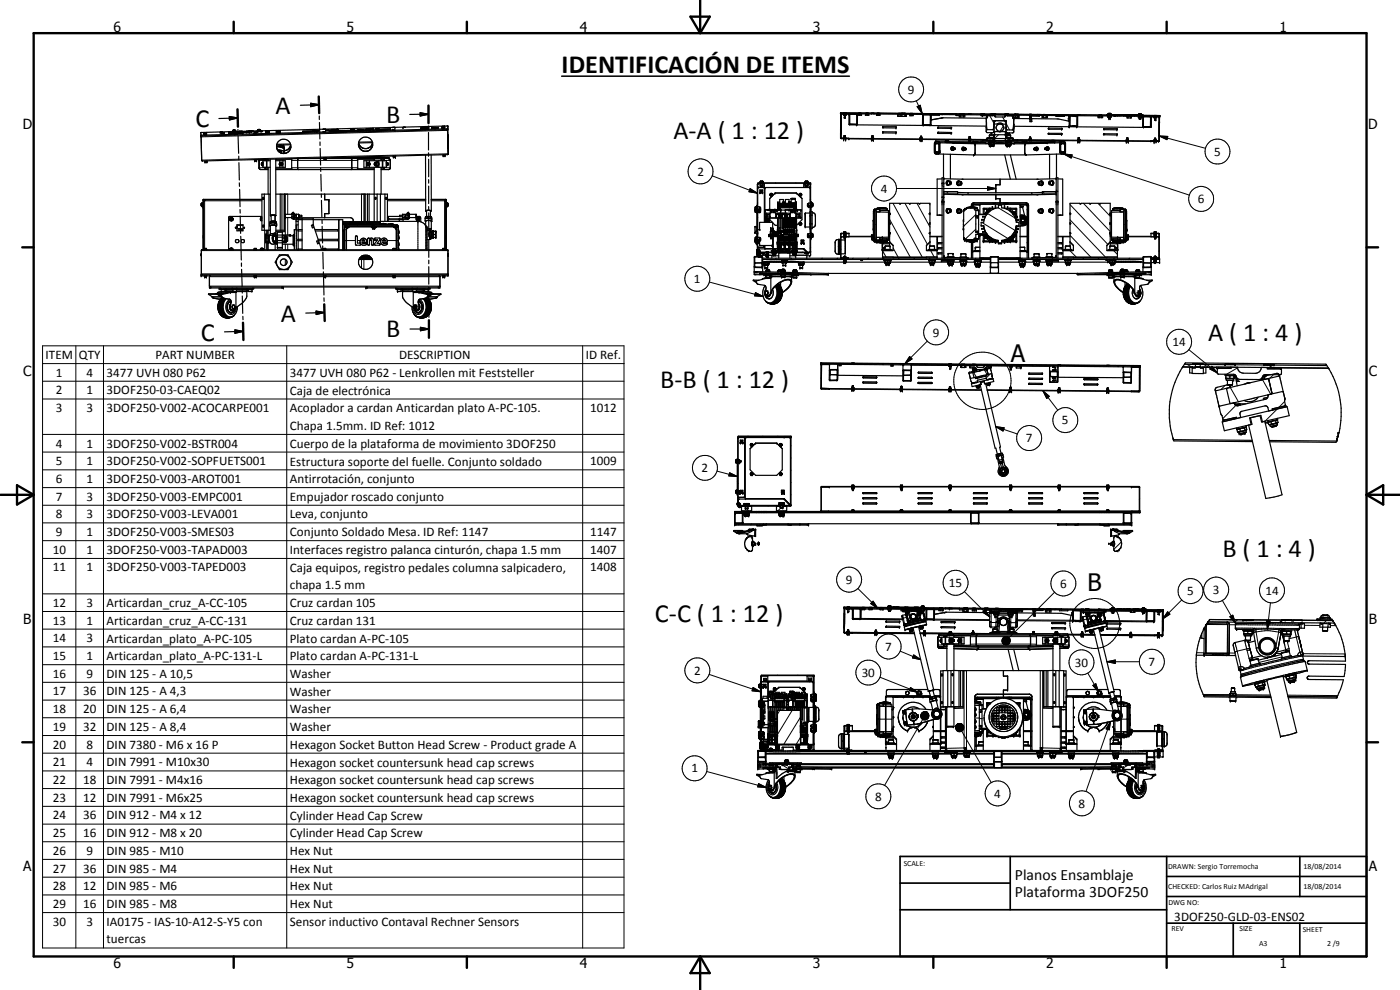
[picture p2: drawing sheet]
<svg xmlns="http://www.w3.org/2000/svg" width="420mm" height="297mm" viewBox="0 0 420 297" stroke-linecap="round" stroke-linejoin="round" font-family="sans-serif">
<defs><g id="words">
<g font-size="7.9">
<text x="168.6" y="21.8">IDENTIFICACIÓN DE ITEMS</text>
<text x="82.7" y="34.2">A</text>
<text x="58.7" y="38.2">C</text>
<text x="115.9" y="36.8">B</text>
<text x="202.1" y="41.6">A-A ( 1 : 12 )</text>
<text x="84.3" y="96.6">A</text>
<text x="115.9" y="101.3">B</text>
<text x="60.3" y="102.2">C</text>
<text x="362.6" y="102.4">A ( 1 : 4 )</text>
<text x="198.1" y="116.3">B-B ( 1 : 12 )</text>
<text x="366.8" y="167.3">B ( 1 : 4 )</text>
<text x="196.5" y="186.7">C-C ( 1 : 12 )</text>
</g>
<g font-size="7.2">
<text x="303.4" y="108.6">A</text>
<text x="326.4" y="177.2">B</text>
</g>
<g font-size="4.7">
<text x="304.6" y="263.9">Planos Ensamblaje</text>
<text x="304.6" y="269.3">Plataforma 3DOF250</text>
</g>
<g font-size="4.2">
<text x="34" y="9.6">6</text>
<text x="104" y="9.6">5</text>
<text x="174" y="9.6">4</text>
<text x="244" y="9.6">3</text>
<text x="314" y="9.6">2</text>
<text x="384" y="9.6">1</text>
<text x="6.8" y="38.7">D</text>
<text x="410.6" y="38.7">D</text>
<text x="7" y="112.9">C</text>
<text x="410.8" y="112.9">C</text>
<text x="7" y="187.1">B</text>
<text x="410.8" y="187.1">B</text>
<text x="7" y="261.4">A</text>
<text x="410.8" y="261.4">A</text>
<text x="34" y="290.4">6</text>
<text x="104" y="290.4">5</text>
<text x="174" y="290.4">4</text>
<text x="244" y="290.4">3</text>
<text x="314" y="290.4">2</text>
<text x="384" y="290.4">1</text>
</g>
<g font-size="3.9">
<text x="272.4" y="28.1">9</text>
<text x="364.4" y="46.8">5</text>
<text x="209.3" y="52.7">2</text>
<text x="264.3" y="57.8">4</text>
<text x="359.5" y="61">6</text>
<text x="208.3" y="84.9">1</text>
<text x="280" y="101">9</text>
<text x="13.7" y="107.7">ITEM</text>
<text x="23.7" y="107.7">QTY</text>
<text x="46.6" y="107.7">PART NUMBER</text>
<text x="119.7" y="107.7">DESCRIPTION</text>
<text x="175.8" y="107.8">ID Ref.</text>
<text x="351.9" y="103.8">14</text>
<text x="16.8" y="113">1</text>
<text x="25.9" y="113">4</text>
<text x="32" y="113">3477 UVH 080 P62</text>
<text x="87" y="113.1">3477 UVH 080 P62 - Lenkrollen mit Feststeller</text>
<text x="16.8" y="118.3">2</text>
<text x="25.9" y="118.3">1</text>
<text x="32" y="118.3">3DOF250-03-CAEQ02</text>
<text x="87" y="118.4">Caja de electrónica</text>
<text x="16.8" y="123.7">3</text>
<text x="25.9" y="123.7">3</text>
<text x="32" y="123.7">3DOF250-V002-ACOCARPE001</text>
<text x="87" y="123.7">Acoplador a cardan Anticardan plato A-PC-105.</text>
<text x="177.1" y="123.7">1012</text>
<text x="87" y="129.1">Chapa 1.5mm. ID Ref: 1012</text>
<text x="318.7" y="127.3">5</text>
<text x="16.8" y="134.3">4</text>
<text x="25.9" y="134.3">1</text>
<text x="32" y="134.3">3DOF250-V002-BSTR004</text>
<text x="87" y="134.4">Cuerpo de la plataforma de movimiento 3DOF250</text>
<text x="307.9" y="132.7">7</text>
<text x="16.8" y="139.6">5</text>
<text x="25.9" y="139.6">1</text>
<text x="32" y="139.6">3DOF250-V002-SOPFUETS001</text>
<text x="87" y="139.7">Estructura soporte del fuelle. Conjunto soldado</text>
<text x="177.1" y="139.6">1009</text>
<text x="210.6" y="141.6">2</text>
<text x="16.8" y="144.9">6</text>
<text x="25.9" y="144.9">1</text>
<text x="32" y="144.9">3DOF250-V003-AROT001</text>
<text x="87" y="145">Antirrotación, conjunto</text>
<text x="16.8" y="150.2">7</text>
<text x="16.8" y="155.5">8</text>
<text x="25.9" y="150.2">3</text>
<text x="25.9" y="155.5">3</text>
<text x="32" y="150.2">3DOF250-V003-EMPC001</text>
<text x="32" y="155.5">3DOF250-V003-LEVA001</text>
<text x="87" y="150.3">Empujador roscado conjunto</text>
<text x="87" y="155.5">Leva, conjunto</text>
<text x="16.8" y="160.8">9</text>
<text x="25.9" y="160.8">1</text>
<text x="32" y="160.8">3DOF250-V003-SMES03</text>
<text x="87" y="160.9">Conjunto Soldado Mesa. ID Ref: 1147</text>
<text x="177.1" y="160.8">1147</text>
<text x="15.8" y="166.2">10</text>
<text x="25.9" y="166.2">1</text>
<text x="32" y="166.2">3DOF250-V003-TAPAD003</text>
<text x="87" y="166.2">Interfaces registro palanca cinturón, chapa 1.5 mm</text>
<text x="177.1" y="166.2">1407</text>
<text x="15.8" y="171.4">11</text>
<text x="25.9" y="171.4">1</text>
<text x="32" y="171.4">3DOF250-V003-TAPED003</text>
<text x="87" y="171.5">Caja equipos, registro pedales columna salpicadero,</text>
<text x="177.1" y="171.4">1408</text>
<text x="87" y="176.9">chapa 1.5 mm</text>
<text x="253.8" y="175.2">9</text>
<text x="284.8" y="176.1">15</text>
<text x="318.1" y="176.3">6</text>
<text x="356.3" y="178.6">5</text>
<text x="364" y="178.2">3</text>
<text x="379.8" y="178.4">14</text>
<text x="15.8" y="182.1">12</text>
<text x="25.9" y="182.1">3</text>
<text x="32" y="182.2">Articardan_cruz_A-CC-105</text>
<text x="87" y="182.2">Cruz cardan 105</text>
<text x="15.8" y="187.4">13</text>
<text x="25.9" y="187.4">1</text>
<text x="32" y="187.5">Articardan_cruz_A-CC-131</text>
<text x="87" y="187.5">Cruz cardan 131</text>
<text x="15.8" y="192.7">14</text>
<text x="25.9" y="192.7">3</text>
<text x="32" y="192.8">Articardan_plato_A-PC-105</text>
<text x="87" y="192.8">Plato cardan A-PC-105</text>
<text x="265.7" y="195.2">7</text>
<text x="15.8" y="198">15</text>
<text x="15.8" y="203.4">16</text>
<text x="25.9" y="198">1</text>
<text x="25.9" y="203.4">9</text>
<text x="32" y="198.1">Articardan_plato_A-PC-131-L</text>
<text x="32" y="203.4">DIN 125 - A 10,5</text>
<text x="87" y="198.1">Plato cardan A-PC-131-L</text>
<text x="87" y="203.5">Washer</text>
<text x="208.3" y="202.4">2</text>
<text x="258.6" y="203.1">30</text>
<text x="322.6" y="200">30</text>
<text x="344.7" y="199.8">7</text>
<text x="15.8" y="208.7">17</text>
<text x="25" y="208.7">36</text>
<text x="32" y="208.7">DIN 125 - A 4,3</text>
<text x="87" y="208.7">Washer</text>
<text x="15.8" y="214">18</text>
<text x="25" y="214">20</text>
<text x="32" y="214">DIN 125 - A 6,4</text>
<text x="87" y="214">Washer</text>
<text x="15.8" y="219.3">19</text>
<text x="25" y="219.3">32</text>
<text x="32" y="219.3">DIN 125 - A 8,4</text>
<text x="87" y="219.4">Washer</text>
<text x="15.8" y="224.6">20</text>
<text x="25.9" y="224.6">8</text>
<text x="32" y="224.6">DIN 7380 - M6 x 16 P</text>
<text x="87" y="224.7">Hexagon Socket Button Head Screw - Product grade A</text>
<text x="15.8" y="229.9">21</text>
<text x="25.9" y="229.9">4</text>
<text x="32" y="229.9">DIN 7991 - M10x30</text>
<text x="87" y="230">Hexagon socket countersunk head cap screws</text>
<text x="207.5" y="231.8">1</text>
<text x="15.8" y="235.2">22</text>
<text x="25" y="235.2">18</text>
<text x="32" y="235.2">DIN 7991 - M4x16</text>
<text x="87" y="235.3">Hexagon socket countersunk head cap screws</text>
<text x="298.4" y="239.3">4</text>
<text x="15.8" y="240.5">23</text>
<text x="15.8" y="245.9">24</text>
<text x="25" y="240.5">12</text>
<text x="25" y="245.9">36</text>
<text x="32" y="240.5">DIN 7991 - M6x25</text>
<text x="32" y="245.9">DIN 912 - M4 x 12</text>
<text x="87" y="240.6">Hexagon socket countersunk head cap screws</text>
<text x="87" y="245.9">Cylinder Head Cap Screw</text>
<text x="262.6" y="240.2">8</text>
<text x="323.7" y="242.3">8</text>
<text x="15.8" y="251.2">25</text>
<text x="25" y="251.2">16</text>
<text x="32" y="251.2">DIN 912 - M8 x 20</text>
<text x="87" y="251.2">Cylinder Head Cap Screw</text>
<text x="15.8" y="256.5">26</text>
<text x="25.9" y="256.5">9</text>
<text x="32" y="256.5">DIN 985 - M10</text>
<text x="87" y="256.5">Hex Nut</text>
<text x="15.8" y="261.8">27</text>
<text x="25" y="261.8">36</text>
<text x="32" y="261.8">DIN 985 - M4</text>
<text x="87" y="261.8">Hex Nut</text>
<text x="15.8" y="267.1">28</text>
<text x="25" y="267.1">12</text>
<text x="32" y="267.1">DIN 985 - M6</text>
<text x="87" y="267.1">Hex Nut</text>
<text x="15.8" y="272.4">29</text>
<text x="25" y="272.4">16</text>
<text x="32" y="272.4">DIN 985 - M8</text>
<text x="87" y="272.4">Hex Nut</text>
<text x="15.8" y="277.7">30</text>
<text x="25.9" y="277.7">3</text>
<text x="32" y="277.7">IA0175 - IAS-10-A12-S-Y5 con</text>
<text x="87" y="277.8">Sensor inductivo Contaval Rechner Sensors</text>
<text x="352.4" y="276.3">3DOF250-GLD-03-ENS02</text>
<text x="32" y="283.1">tuercas</text>
</g>
<g font-size="2.4">
<text x="271.2" y="259.7">SCALE:</text>
<text x="350.6" y="260.8">DRAWN: Sergio Torremocha</text>
<text x="391.2" y="260.6">18/08/2014</text>
<text x="350.6" y="266.9">CHECKED: Carlos Ruiz MAdrigal</text>
<text x="391.2" y="266.7">18/08/2014</text>
<text x="350.6" y="271.4">DWG NO:</text>
<text x="351.6" y="279.3">REV</text>
<text x="372" y="279.4">SIZE</text>
<text x="391" y="279.6">SHEET</text>
<text x="377.9" y="283.8">A3</text>
<text x="398.3" y="283.8">2 /9</text>
</g>
</g></defs>
<g fill="none" stroke="#000" stroke-width=".35">
<path d="M61.2 39.9h.8h-.2M61.9 39.8h-.7M61.9 39.8h.1M66.1 39.8h1.3M66.1 39.6h.6M66.5 39.8h.2M66.8 39.9h-.1M67.1 39.9h-.1M67.4 39.9h-.9M68.7 39.6h.6h-.3M68.8 35l2.5 .4-2.4 .6zM69.4 39.8h-.2"/>
<path d="M69.4 39.5h.4M69.9 39.2l-.1 .1M70.1 39l.6 .2M70.1 39v.1M70.2 39.1h-.3l-.1 .4h1l-.2-.3M70.2 39l-.1 .1M70.4 39l-.2 .1M70.6 39.2h-.7l-.1 .2h1M70.7 39.2v.2M71.3 32.8l.1 5.2M71.3 35.4l-5.6 .2M71.4 38.9v1"/>
<path d="M71.8 39.5h1M71.9 39.4h.9M71.9 39.4v.1M71.9 39.4l-.1 .1M71.9 39.5h-.1M72.1 39.4v.1M72.1 39.5h-.2M72.5 39.4l-.4 .1M72.8 39.9l-4.1 .1M74 39.7l-5 .1M74 39.7l.8-.1zM74 39.4h2z"/>
<path d="M74.7 39.4l.9-.1-.1 .1M76 39.4h.1M76.5 39.5h.9M76.8 39.6l-.3 .1 .9-.1M77.2 39.2h.1M77.2 39.2h1M77.2 39.3l-6.4 .2M77.3 39l.8-.1 .2 .5M77.3 39l-.1 .4 1.4-.2M77.4 39l-.1 .2M78.1 39h-.7M78.2 39.4l-8.8 .2"/>
<path d="M78.2 39.2h.1M78.2 39v.2M78.3 39.2h.3M78.6 39.2l-.2 .3-8.7 .2h-.3v-.2M79.7 39.4h1.1M80 39.8l-.2 .1M80.3 39.8l-.3 .1M80.8 39.8l-1.1 .1h1.1M83 39.8h.1M83 39.8h1M83.1 39.8h-.1M83.8 39.3h-.2"/>
<path d="M84 39.3h-.1M84 39.3l-1 .1M93.2 31l2.5 .4-2.5 .6zM94 39.2h1.7M94 39.3h1.1M94.8 39.2l-.2 .1M94.8 39.2h.1M94.9 39.2v.1M94.9 39.2l-.3 .1M95 39.3l-4.1 .1M95.1 39.2l-.1 .1M95.2 39.2l-.1 .1"/>
<path d="M95.5 39.2h-.1M95.7 39.2h-.7M95.7 29l.1 5M95.7 31.4l-5.5 .2M95.8 34.8v1.1M95.9 36.7l.1 5M96.9 38.8h.8M96.9 39.6h.8M97.7 39.1h.5M98.2 39h.6M98.4 39l-.4 .1M99 39.1h1.7"/>
<path d="M99 39.2h1.4M99.3 39.2h1.4M99.5 38.9h1M99.6 39.1l-.2 .1M99.8 39.1l.1 .1M100.1 39.1l-.5 .1M100.1 39.1h.2M100.6 39.1h-.2M100.7 39.1v.2M100.7 39.1v.1M100.8 38.9l-.1 .2M100.9 38.9h.6l.2 .4-1.4 .1"/>
<path d="M101.2 38.9h-.2h.5M101.2 38.9h-.4l-.1 .2M101.3 39.2h-.6M101.3 38.8l-.1 .1M101.5 39h.1M101.6 39v.2M101.6 39.2h-.5M101.6 39.2h.1M102.3 39.3h.2M102.8 39.2h1zM103 39.2h-.2M103.1 39.2l-.6 .1"/>
<path d="M104.2 39.2l-1.7 .1M105.1 39.2h1.3M105.1 39.2h.1M105.5 38.9l.4 .1zM105.5 38.8l.4 .1zM105.5 39.1h.1M105.5 39.1h.4M105.7 38.7h-.2M105.9 39.1h.1M106 38.7h-.1M106.2 38.7h-1M107.6 39.1h.1"/>
<path d="M107.6 39.1l-.3 .1 .8-.1M108.8 39.1h-.2M108.9 39h.3M108.9 39l-.6 .1M108.9 39l-1.3 .1M109 39h.1M109.3 39.1h-2M109.8 38.9h1M109.9 38.9l-.1 .2h1.4M110 38.9l-8.3 .3M110.1 38.7l-.2 .2M110.6 38.7l.1 .1"/>
<path d="M110.6 38.6l.2 .5M110.6 38.6h-.6l-.1 .2M110.7 39.1l-10 .2M110.7 38.7l.1 .1M110.8 38.8v.1M110.8 39h.4v.2l-10.8 .3-.1-.3M111.2 38.9h1M111.5 38.9h-.3h1M112 38.5l-1 .1M112 38.5l-.4 .1M113 38.7h-.3h1M117.2 38.7l-4.1 .2"/>
<path d="M117.8 39h.7M118 38.2l-.2 .1 .7-.1M120.9 38.2h.7M121.2 38.2l-.3 .1h.2M126.1 33.8l2.5 .5-2.5 .5zM126.4 38.4h1M126.9 38.4h.1M127 38.4h.1M127 38.4h-.3M127.5 38.7h.9M127.6 38.5h1.1M127.6 38.4h1"/>
<path d="M127.9 38.1h.7M127.9 38h.7M128.4 38.3l-.1 .1M128.6 31.7v5.3M128.6 37.8v1.1M128.6 39.8v5.2M128.6 34.3h-5.6M129.6 38.3h.9M129.9 38.3l-.2 .1M130.5 38.3l1.1-.1-.3 .1M130.5 38.4h1.1M133.2 38.3l-.2 .1"/>
<path d="M133.3 38.1l-.6 .1M133.3 38.4l-.6 .1M133.3 38.6h-.6M133.3 38l-.3 .1M133.4 38.3l-.1 .1M133.4 37.9h-.7M133.5 38.4l-.5 .1M133.5 38.3l-.8 .1M133.5 38.1l-.6 .1M133.5 38l-.8 .1M133.5 38.6h-.6M133.5 37.9h-.5"/>
<path d="M134.1 38.9h.1M134.1 38.9l-73.8 1.9v-1l9.1-.3M134.2 38.9l.3 7.2M134.3 38.9l.1-1.1-55.8 1.4M134.3 38.9h-.2M134.3 38.9l.2 7.2M134.4 38.6l-74.1 2M252.3 33.9v.2l95.8 .8v-.2M252.3 33.9l95.8 .8M252.3 33.9h.2M252.4 35.7v4.3M252.4 34.3v7.1"/>
<path d="M252.5 34.2l-.1 .1M252.5 34.2h2.3M253.1 34.2v.3h.9l-.2-.3M253.2 34.2h.5M253.2 33.9h.7M253.3 34.2v.1M253.4 34.3l-.1 .2M253.8 34.2l-.1 1h-.3v-.7M254.7 34.2l-2.2-.1-.2 .2v7.1l2.5 .3M254.9 34.2l-.1 3.1 2.3 .2 .2-.2M254.9 34.2h2.3M255 34.3v3h2.1"/>
<path d="M255 34.3h.1M255 34.3h2.1v3M257 37.5l20.1 .1M257.1 37.3h.1M257.1 34.2h.1M257.2 34.2l.1 .1M257.2 37.3h.1M257.3 34.3v3M257.3 34.3l-.1 3M257.6 34.2h.1M257.7 33.9h.7M257.7 34.2h.1"/>
<path d="M257.8 34.2h-.3v.4h1.1l-.1-.4M257.9 34.2v.4M258.1 34.2h.4M258.4 34.2v.4M258.5 34.2h.1M259.8 34.2l-.1 .4h1.1v-.4M259.9 34.2v.4M259.9 33.9h.7M260 34.2h.6M260.4 34.2v.4M260.6 34.2h.1M261.5 34h.8"/>
<path d="M263.2 34.2l-.2 .4h1.1v-.4M263.2 34h.7M263.3 34.2v.4M263.4 34.2h.6M263.8 34.3v.3M263.9 34.2v.1M264.9 39.6h3.9l.2 .2-4 .1zM265 38h3.9l.1 .3-4 .1zM269.4 34.2v.7h2.6v-.5M269.5 34.2v.1M269.5 34.3l.2 .1M269.5 34.3l.3 .1v.5"/>
<path d="M269.7 34.4h.6M269.7 34h2M269.7 34.2v.2M270.3 34.3v.6M270.4 34.3h.9M270.6 34.3v.1M270.7 34.4v.5M271.6 34.3v.6M271.7 34.3l.3 .1M272 34.4l-.1 .5M273.1 34.3v.4M273.2 34.3l-.1 .4"/>
<path d="M273.2 34h.7M273.5 34.3h-.4M273.6 34.3v.4M273.8 34.3h.1M273.8 34.3l.3 .1M273.9 34.3l.1 .1M273.9 34.3h.1M274 34.4h.1M274 34.3v.1M274.1 34.4v.3h-1M276.1 34.1h.8M277.1 37.5h2.1"/>
<path d="M277.1 34.5l2.1 .1v2.8M277.1 34.5v3M277.1 37.5h.1M277.1 34.5h.1M277.1 37.6l2 .1M279.1 37.7h.1M279.2 37.4v.1M279.2 37.6l-.1 .1M279.3 34.4l.1 .2M279.3 34.5h.1M279.3 34.5h-2.4l-.1 2.9 .3 .2M279.3 37.5l-.2 .2"/>
<path d="M279.4 34.6l-.1 3.1 16.7 .1M279.4 34.3v.3M279.4 34.6v1.4l3.6-.7 13 .2M281.5 38.2h3.9l.2 .2-.2 .1h-3.9zM281.5 39.7l4.1 .2-.1 .1h-3.9zM281.9 34.4v.2h-2.5M282.7 34.1l4.2 .1M285.5 39.8h.1M286.9 34.4v.3h1M287.9 34.4v.7h1.6v-.6l-.2-.1M288 34.4h.9M288.2 34.4v.1"/>
<path d="M288.2 34.2h1.1M288.3 34.5v.6M289.1 34.4v.7M289.4 34.4v.1M290.6 34.2h.9M294.4 34.5v.2h.6M294.5 34.2h1M294.6 34.5l.2 .2M294.7 34.5l.2 .2M296 35.3l.1 3.3 .2 .3h1.7l.1-.2 .2-2.5h3.6M296.1 35.3l-.1 4.3 .2 .2h1.7M296.1 34.7v.6"/>
<path d="M296.2 35.2h.2M296.2 35.2l-.1 .1M296.2 35.2h.1M296.3 35.2h.1M297.2 34.2h1.7M297.5 39.8v.1M297.5 39.9v.6M297.8 39.8l-.3 .1M298 34.5h.5v.3l.4 .3h2.6l.2-.6h3.6v.3M298 34.5h-3.1v.2M298 34.5v.3l-3-.1M298 34.6h-1.6v.6"/>
<path d="M298.1 34.2l4.1 .1M298.2 39.8h-.3M298.3 39.6l-.1 .2M298.3 39.5h3.6M298.3 39.5v.1M298.4 36.7h.1M298.4 37.2h1.5M298.4 36.2l-.1 3.3M298.5 39.5l-.1 1.1M298.5 39.7l-.4 .1M298.5 39.5l-.2 .1M298.6 34.9v.1"/>
<path d="M299.2 37.2l.9-.3 .9 .4M299.8 39.5h.6M300.3 37.2l1.6 .1M301.6 34.3h1.1M301.7 39.5l.1 1.1M301.9 36.2l.1 3.6M302 39.9l-.3 .1M302 39.8v.1M302 40v.2M302 39.8l.3 .1M302 39.8h-.3M302.1 39.9h-.1"/>
<path d="M302.1 39.9l-.1 .1M302.2 34.5v.3h3.3M302.2 34.7h1.7l.2 .6M302.3 39.9l-.1 .3M302.4 39.9h-.1M302.8 39.9v.1M303 40v.1M303 40h-.1M304 35.3h.1M304.1 35.3h.1M304.2 35.3v4.4l-.3 .2h-1.9M304.2 34.8v.5"/>
<path d="M304.2 36l-.1 2.5-.2 .5-1.7-.1-.3-2.7M304.2 35.6h4.9M304.5 34.3h.3M304.7 34.3h.3M304.8 34.8l-.1 .4M304.9 34.3h.7M305.5 34.6v.2M305.6 34.7v.5M305.6 34.6v.1M305.6 34.7h.2v.5h-1.6v-.4M305.7 34.6l-.2 .2M308.9 34.3h.7"/>
<path d="M309.1 34.8v.4M309.1 35.6v.9h.6M309.1 35.6h.3M309.4 35.6v-1v1.9M309.4 36.4v.1M309.4 36.4l.3 .1M309.4 35.6l8.1 .1 3.1 .6M309.4 35.6v.8M309.7 35.6v.9M311.1 34.4h1.1M311.9 34.6v.3l-2.5-.1 .3-.2h-.8l.2 .2v-.2v1M312.7 34.6v.7h1.7v-.5l-.3-.2"/>
<path d="M312.8 34.6h.9M313 34.4h.9M313 34.6v.1M313.1 34.7v.6M313.4 34.4h4.1M313.6 34.4h.5M313.9 34.6v.7M314.7 38.5v.2M314.7 38.7h.1M314.7 38.5h4l.1 .2h-4.1M314.7 38.5h.1M316.9 34.7v.2h2.5v-.2"/>
<path d="M320.6 36.3l.3 .1M320.9 37.9l2.2 .2M320.9 34.8h.1M320.9 34.7v3.3l-16.7-.1M320.9 35.5h-.3v.8M321 37.8l.1 .1M321 37.8h.1M321.1 34.9l-.1 2.9M321.1 34.9l2.1 .1v2.8M321.1 34.9l-.1 .1M323.1 38.1l20.1 .1M323.2 37.8l-2.1 .1"/>
<path d="M323.2 37.8h.1M323.2 34.7l-2.3 .1M323.2 34.7l.2 .2M323.3 38l-.2 .1M323.4 34.9l-.1 3.1M323.4 37.8l-.1 .2M323.4 34.5h.8M329.6 34.8v.5h1.3v-.4l-.2-.1M329.6 34.8h.8M329.6 34.8h.1M329.8 34.8h.1M329.8 34.5h.9"/>
<path d="M329.9 34.8v.5M330.4 34.8h.1M330.6 34.8v.5M331.2 38.7l4-.1 .2 .3h-4.1zM332.4 34.8v.4h1.1l-.2-.4M332.5 34.8h.2M332.5 34.3l.1-.3h.7l.1 .4M332.5 34.8h.1M332.6 34.5l-.5-.1 10.9 .1-.5 .1M332.6 34.8h.1M332.7 35.6h.5M332.7 34.8v.8"/>
<path d="M333.2 34.8h-.5M333.2 35.2v.4M333.3 34.8v.4M333.4 34.3l-.9 .1M333.5 34.3l-.1 .1M334.2 34.5h4.1M338.2 34.8v.6h1.3v-.4M338.3 34.8h.7M338.5 34.8v.1M338.5 34.9v.5M338.7 34.5h1.9M339 34.5h2.3"/>
<path d="M339.3 34.8l-.1 .6M339.3 34.9l.2 .1M339.3 34.8v.1M339.8 34.5h.5M341.7 34.4l.9 .1M341.7 34.9h.1M341.8 34.9h.1M341.9 35.3v.3M341.9 35.6l.5 .1M341.9 34.9h.1M342 34.9v.4M342.1 34.9h.4"/>
<path d="M342.4 35.3v.4M342.5 34.9v.1M342.5 35v.3M342.6 34.3l-.2-.2h-.5l-.2 .4-8.3-.1M342.6 34.3v.1M342.7 34.9l-.1 .4h-1v-.4h.3M343.1 35.1h2.2l-.1 3-2.1-.1zM343.1 38.1h.1M343.1 35.1h.1M343.1 35.1v2.9M345.3 34.9l.1 .1M345.4 38.1h-.1"/>
<path d="M345.5 35.1l-2.3-.2-.2 .2-.1 2.9 .2 .2 2.3-.1M345.5 35.1l-.1 3M345.5 35.1l2.3 .1v7l-2.4 .1M345.5 35.2l-.1 2.9M346.4 34.7h.7M346.4 35.1l.1 .2M346.5 35.3v.7M346.5 36h.4M346.5 36h.1M346.6 35.1h.5M346.7 36l.1 .1M346.8 36.1h.1"/>
<path d="M346.9 35.3v.8M346.9 35.1v.2M347 35.1h.1M347.1 35.1l.1 .2h-.9l.1-.2M347.8 34.9l.1 .1M347.8 34.7h.3M347.9 35l.1 .2M347.9 35l-2.3 .1M348 35.1v.1M348 36.5l-.1 4.3M348 35.2l-.1 7.1-2.5 .1M60.4 40.8l.1 7.3 .3 .2 73.5-1.9 .2-.3"/>
<path d="M60.5 40.8l-.1 .2M61.2 40.2h.8M61.2 40.4h.8M61.2 40.3h.8M61.4 59.9v.3M61.4 60v.1M61.4 59.9v.3h-.3M61.5 48.3v.3h.6v-.3M61.9 40h.1M61.9 40h-.1M61.9 40h-.7M70.4 40.1h.9"/>
<path d="M70.7 40.2h-.1M71 40.2h-.6M71.4 40.8l.2 5.2M71.7 46.9v1M71.7 48.8l.1 5.2M71.8 54.9l.1 1M71.9 56.8l.1 5.2M76.1 40.1h.8M76.3 47.9h.8M76.4 47.9v.4h.6v-.4M77.8 47.9l.1 2.8 .4 .2h2.2M78.6 59.9h-17.5l-.1 15"/>
<path d="M78.6 59.8h-17.6l-.1 15.1M78.9 59.3l.3 .1-.2 .4zM78.9 49.3v.1M78.9 48.8v.9M78.9 49v.1M78.9 48.7a.55 .55 0 0 0-.5 .5 .55 .55 0 0 0 .5 .6M79.3 58.3v10.8M79.5 50.2l.1 .4M79.6 47.8h.9v.4M79.6 50.6h.9M79.6 47.8v.4M79.6 50.2v.4"/>
<path d="M79.6 47.8l-.1 .4M80 48.2v2M80.1 48.2v2M80.5 50.2v8.1M80.7 58.3v10.8M81.1 58.3h-2.5v10.8h2.5M81.1 48.2h-2.2v2h2.2M81.1 47.8v16.9M82.8 48.2h2.8v2h-2.8M82.8 47.8h4.8v2.8h-4.8M82.8 47.7v17M82.8 58.3h33.5v8.1"/>
<path d="M82.8 50.9h29.5M83 43.9l1.4 .2 .8 .5M83.1 44.6l.2 .4M83.1 44.7l.4 .6M83.3 45l.2 .2M83.3 44.9a2.66 2.66 0 0 1 2 .7M83.4 45.2h1l-.1 .4M83.5 45.2l1.1 .8M83.5 45.3l1.2 .7M83.5 45.3h.7M83.8 45.3h.4M83.9 49.1h.2"/>
<path d="M83.9 49.1v.3M83.9 49.1h.3l-.1 .3h-.2M83.9 45.6h-.1M83.9 45.3v.3M83.9 49.4h.2M83.9 43.5l1.1 .4M83.9 45.6h.1M84 48.8l-.1 .7 .8 .2a.49 .49 0 0 0 .2-.6 .49 .49 0 0 0-.7-.3M84 48.2v.6M84 49.6v.6M84 48.8h.5l.2 .2M84 45.3h.1"/>
<path d="M84.1 49.1v.3M84.1 58.3v10.8M84.1 49.4h.1M84.1 45.6h-.2M84.1 45.6l.1 .1M84.1 45.6h.1M84.2 49.1h-.1M84.2 45.3l.1 .1M84.2 45.3l.2 .1M84.2 49.7h.2M84.2 45.7h.1M84.3 45.6l-.2 .2"/>
<path d="M84.4 45.4l-.1 .1M84.5 48.7l.2 .3M84.6 46l.4 .1M84.6 58.3v10.8M84.7 49v.4M84.7 49.4l-.3 .3M84.7 49.4l-.1 .3M84.9 48.2v2M85 43.9l.2 .6M85 43.5l.2 .5M85 43.9l.1 .2M85.1 44.1l.2 1.5"/>
<path d="M85.2 44.6l-.8-.4-1.4-.2 .1 .7M85.2 44.6l.1 .1M85.3 58.3v10.8h-2.5M85.3 45.6l-.5 .4M85.4 58.3v11.2h-2.6M85.7 46l-.7 .1M87.2 43.5a2.06 2.06 0 0 1-1.9 1.7M87.2 43.5a2.14 2.14 0 0 0-2.6-1.7 2.14 2.14 0 0 0-1.5 2.8M87.2 43.5a2.08 2.08 0 0 1-1.5 2.5M87.2 43.4l-4.2 .1M87.3 44.2l-.7 1.3-.9 .5M89.2 47.5h8"/>
<path d="M89.5 47.5l-.2 .3v2.9l.2 .2M96 42.6v1M96.1 44.5l.1 5M96.2 50.4l.1 1M96.3 52.3l.1 5M96.4 58.2l.1 1M97.1 47.4h.7M97.4 58.3v1.6h1.3M97.4 59.9h1.3v4.2h-1.3v1.2M97.8 47.4v.4h-.6v-.4M97.8 47.4h.1M97.8 47.5h18.9"/>
<path d="M97.9 47.3v.1M102 47.2h14.7v.3M105.4 47.5l.2 .4v2.6l-.2 .4M107.6 43.3a2.07 2.07 0 0 0 2.3 2.1M109.2 48.2h6.7v2h-6.7zM109.5 58.3v8.2M109.9 48.2v2M110.3 58.3v8.2M110.3 45.3l-.4 .1M110.4 48.7a.55 .55 0 0 0-.3 .5 .55 .55 0 0 0 .2 .5M110.6 48.8h-.5l-.1 .6 .2 .3 .7-.1M110.6 49.7h-.1"/>
<path d="M110.7 49v.4l.2-.2M110.7 49l.2 .2M110.7 49l.1 .2M110.8 58.3v8.2M110.8 49.2h.1M110.8 49.2l-.1 .2M110.9 48.2v.6M110.9 49.6v.6M110.9 48.8h-.6a.51 .51 0 0 0 .1 .9M110.9 48.8v.1M110.9 48.9l.2 .3-.2 .4M110.9 48.9h.1"/>
<path d="M111.4 44.6l-1.1 .7M111.5 44.5l-1.2 .8M111.8 42.8l-4.2 .1a2.16 2.16 0 0 0 2.1 1.7 2.16 2.16 0 0 0 2.1-1.8M111.8 42.8a2.13 2.13 0 0 0-2.4-1.7 2.13 2.13 0 0 0-1.8 2.4 2.13 2.13 0 0 0 2.3 1.9M111.8 43.6l-.4 1M111.8 42.8v.8M111.8 43.6l-.3 .9M112.3 47.6v.6M112.3 50.2v16.3M112.3 47.8h-5v2.8h5M112.3 47.6h2.1M112.4 47.5l-.1 .1"/>
<path d="M112.4 48.9l.9-.2 .2 .2v.6l-.4 .3-.5-.1-.3-.3zM112.5 49.1l.1 .3M112.5 49.1h.2M112.6 59.3l.3 .2-.2 .3zM112.6 49.4h.2M112.7 49.1l.1 .3M112.8 49l-.1 .1M112.8 49l-.1 .5-.1-.1M112.8 49l-.3 .1M112.9 48.7a.64 .64 0 0 1 .9 .4 .64 .64 0 0 1-.7 .8M112.9 49.8l.2 .1M113 47h.7v.2"/>
<path d="M113 46.9v.3M113.1 49.9h.1M113.2 58.3v8.2M113.3 48.6a.8 .8 0 0 1 0 1.3M113.7 46.9v.1M113.7 48.2v.8M113.7 49.4v.8M113.7 47.2h-.8M114.2 58.3v8.8M114.3 47.5l.1 .1M114.4 47.6v.6M114.4 50.2v8.1"/>
<path d="M114.4 47.8h.9M114.4 50.6h.9M114.8 48.2v2M114.9 48.2v2M115.3 47.8v.4M115.3 50.2v.4M115.5 58.3v8.1M115.7 59.3l.2-.1a.27 .27 0 0 1 .2 .4 .27 .27 0 0 1-.4 .1zM115.9 48.8v.9M115.9 49l.1 .1M115.9 48.7h.2M116 48.7h.1"/>
<path d="M116.1 49.2v.1M116.1 48.7l.2 .6M116.1 49.3l-.2 .1M116.1 48.8l.2 .1M116.1 49.3h.2M116.3 49.3l-.4 .5M116.3 59.9h11.5M116.3 59.8h11.5M116.3 48.9l.3 .3-.3 .4M116.3 48.9l.1 .5-.3 .3M116.5 47.5l.2 .1M116.7 47.6l.4 .5-.1 2.6-.5 .2h-2.1"/>
<path d="M118 46.8h.7M118.1 46.9v.3h.5v-.3M127.7 46.5l.1 16.8M128.6 45.8v1.1M128.6 47.8v5.2M128.6 53.9v1M128.6 55.8v5.3M129.4 59.9l4.4 .2v14.8M129.4 59.8h4.4l.2 .3v14.8M129.4 46.5v16.7M133 46.4v.3h.6v-.3M133.4 59.9v.3h.4"/>
<path d="M133.5 59.9v.3M133.5 60l-.1 .1M134.4 42.2v-.2v.9M134.4 40.4v1M134.4 42.2v.1M134.4 42.4h.1M134.4 42v.1M134.4 42.1v.1M134.4 43.5v.9M134.4 42.6v.1M227.5 55h15.8M227.5 55.1v-.2h15.8v21.7l-1.2 .2"/>
<path d="M227.5 56.2v.1M227.5 56.2l-.1 .1h1.8l.2 .2v10.2M227.5 56.3h.1M228 57h.9v.8h-.9zM228.1 54.6h1v.3M228.2 55.2v.5h.8v-.5M228.2 55v.1M228.3 55.7v.2M228.3 55.9l.1 .1M228.3 55.9h.5M228.3 55.9h.1M228.4 57.2l-.1 .3 .4-.1"/>
<path d="M228.4 57.2h.1M228.4 57.1l-.2 .2 .2 .3 .3-.2M228.4 56h.4M228.4 55.9v.1M228.5 57.1l.2 .2M228.5 57.2l.2 .2M228.8 55.9v.1M228.8 55.7v.2M229 55v.1M229 54.6l-.1-.2h-.7l-.1 .3M229.1 54.7l-1.1 .2M229.4 55.2l-2 .1-.1 21.2v-21.2l.2-.2h1.9v1.1h-1.9"/>
<path d="M231.1 58.3v.1M231.1 58.3l.2 .4h.3l.2-.4M231.1 58.3l.2-.2h.3l.2 .2M231.2 58.5h.1M231.3 58.3l.3 .3M231.3 58.2h-.1M231.3 58.4l.2 .1M231.3 58.3v.1M231.4 58.2l-.1 .1M231.5 58.2l.1 .3M231.6 58.2l-.3 .1M231.6 58.2v.2"/>
<path d="M231.6 58.4l-.3 .1M231.6 58.5h.1M231.7 58.2l-.4 .1M231.7 58.5l-.1 .1M231.7 58.3l-.1 .3M231.7 58.3v.2M231.8 58.5h-.1M231.8 58.3v.1M237.4 59.6h.1M237.4 59.7h1.3M237.8 59.6h.1M237.8 59.7v-.2h-.3l-.1 1.5"/>
<path d="M237.9 59.7v-.2l.3 .2M238.3 59.6h-.1M238.3 59.7v-.2h.4v.2M238.7 59.6v1.4M239.8 58.3l.6 .2M239.8 58.4l.1 .1M239.9 58.6h.6M239.9 58.2l.1 .4M239.9 58.3h-.1M240 58.6h.4M240 58.3l.3-.2 .2 .2M240.1 58.2l.3 .3-.3-.1z"/>
<path d="M240.2 58.2l-.1 .2M240.3 58.3l-.2 .1M240.4 58l-.5 .1v.5M240.4 58l.2 .2-.1 .4M240.4 58.1v.1M240.4 58.5l-.2 .1M240.4 58.1l-.5 .1M240.4 58.3v.3M240.5 58.3h.1M240.6 58.4l-.2 .1M240.6 58.3l-.2 .2M241.2 55.2h1.9v20.4h-15.7"/>
<path d="M241.2 55v1.1l1.9 .1M241.5 54.9h1.1M241.6 54.6h.9M241.6 55.2v.4h.9v-.4M241.8 55.9v.1M241.8 55.6v.3M241.8 55.9h.5M241.8 56h.5M241.8 55.9h.1M241.9 55.9l-.1 .1M242.2 55.9l.1 .1M242.3 55.6v.3"/>
<path d="M242.3 55.9v.1M242.4 54.4h-.7l-.1 .3M242.4 54.4h.1M242.4 54.4l.1 .3M243 55l.3 .2M243 56.3h.1M243.1 56.3h-13.4l-.1 10.4M252.4 41.4h.1M252.4 41.4l.1 .1M252.5 41.5h1.2M252.5 41.5h2.3M253.1 41.6v.1"/>
<path d="M253.2 41.7v.3M253.2 42h.1M253.2 41.4h.6M253.2 41.4l.1 .1M253.3 41.1h.4l.1 .3M253.3 40.7l-.1 .6M253.3 40.7h.3v.4M253.3 40.7h.3M253.4 41.3h.1M253.5 41.3v.1M253.6 41.3h-.1M253.7 41.3h.1"/>
<path d="M253.7 41.5h1.1M253.8 41.3h-.6v.1M253.8 41.7v.3M253.8 41.4l-.1 .1M253.9 41.6v.1M254.8 41.5v.2M254.8 41.5l41.3 .4M254.8 41.7l41.3 .3M261.5 41.8h.6v.3h-.5zM261.7 41.7v.1M261.7 40.8h.3M261.8 41.4h.1"/>
<path d="M261.8 41.4v.1M261.9 41.4h-.1M262 41.7v.1M262 40.8v.3M262 40.8h-.3v.3M262 41.7h.1M262.1 41.3v-.2h-.5v.5l.6-.1M262.1 41.3l.1 .2M262.1 41.3l-.4 .1M262.1 41.4h.1M262.1 41.5v.1M276.1 41.7h.6"/>
<path d="M276.1 41.9h.6v.3h-.6zM276.1 41.5h.3M276.2 41.4v-.1h.5v.4M276.3 40.9h.3M276.3 40.9v.4M276.3 41.8v.1M276.4 41.5h.3M276.4 41.5v.2M276.6 40.9v.4M276.6 41.8v.1M276.7 41.5l-.6-.1v.3M280.4 45.4l.6 .4h.7l.4-.4"/>
<path d="M280.7 42.8l.3-.1 .8 .2v2.4l-.1 .2-1-.2zM280.8 42.5v-.2h2.9v.4l.3 .1 9.4-.2M281 46.2l11.2 .3h15.8l11.2-.3M281.8 43.3l-.9-.2-.2 .2M282 42.6h1.7M282.1 42.8l-.4-.3-.7-.1-.6 .4v3l.6 .4M282.1 42.8v3l-.4 .3-.7 .1M282.1 42.8l10.3 .3M282.7 59.2h.5M282.7 55h.5M282.7 59.1h.5M282.7 53.7h-1.4v10.9"/>
<path d="M283.2 46.2v7.1M283.2 58.3l5.6 .2 28.2-.2M283.2 53.6h33.8M283.2 57.5h4.2v.8h3.1M283.2 58h4.2M283.8 42.4l.1-.3h.6l.1 .3M284 54.9l.3 .5M284.1 55.1l.2 .3M284.3 54.6v.7l.3 .2M284.3 55.4v.1M284.3 55.4l.4 .1M284.3 54.3a.72 .72 0 0 0-.3 .7 .72 .72 0 0 0 .5 .6"/>
<path d="M284.4 55.6h.2M284.5 54.3l-.4 .6M284.5 54.4l-.2 .2M284.6 54.3h.1M284.6 55.5l-.1 .1M284.6 54.3l-.4 .1-.2 .5M284.7 54.3l.4 .1a.56 .56 0 0 1 .4 .5 .56 .56 0 0 1-.4 .5h-.7l-.1-.8M284.7 54.3l-.4 .3M284.8 54.3v.1M284.9 55.5h-.3M284.9 54.7v.3h.4M284.9 54.7h.4"/>
<path d="M285 54.7l.1 .1M285.1 55h.2M285.1 55l-.1 .1M285.1 54.8v.2M285.2 46.3v7.4M285.3 54.7v.3M285.3 54.7l-.2 .1M285.4 55.1v.1M285.5 44.6h.2M285.5 44.6l.2 .4M285.7 44.1l-.2 .6 .2 .3M285.7 44.6l.1 .4"/>
<path d="M285.7 45l.1 .1M285.8 44.2l-.1 .4M286 44.2l-.4-.1-.2 .3 .2 .7 .4-.1M286.1 44.4v.4M286.2 44.2l.2 .1M286.2 44.3h.2M286.2 44.2l-.4 .4 .2 .4h.2M286.2 44.2l-.3 .4 .2 .4M286.2 44.2h-.5l-.2 .4M286.2 45h-.5M286.3 44.7l-.1 .3M286.3 44.7l.2 .1"/>
<path d="M286.4 44.3l.2 .2M286.4 44.3l-.1 .4M286.5 44.4l-.2 .3M286.6 44.7l-.4 .1M286.6 44.4v.3M286.6 44.7l-.1 .1M287.3 55l.3 .6M287.3 54.4l-.2 .5 .4 .7M287.4 57.7l3.1 .1M287.4 54.5l-.1 .2M287.5 54.4h.4M287.5 54.7l.3-.3 .7 .1 .1 .9-.4 .1-.6-.1z"/>
<path d="M287.6 54.4h-.3M287.7 55.5l.1 .1M287.8 54.4a.67 .67 0 0 0-.4 .6 .67 .67 0 0 0 .5 .6M287.9 54.4a.67 .67 0 0 0-.6 .4 .67 .67 0 0 0 .2 .8M287.9 54.4h.1M288.1 55.5l-.6 .1M288.2 54.8v.1M288.2 55.1h.3M288.2 54.9h.3M288.2 55.1v.1M288.2 54.9v.2M288.5 54.9l-.4-.1 .2 .5 .2-.2"/>
<path d="M288.5 54.9v.2M288.5 54.6l.1 .1M288.8 44.7l.2 .4M288.8 44.4l.1 .6 .2 .2M288.8 44.7h.2M288.9 44.4l-.1 .3M289 44.7l.1 .4M289.1 44.2l-.3 .2M289.1 44.2l-.1 .5M289.3 44.2h-.4l-.2 .2 .2 .7M289.3 45.1h-.3M289.4 45h.1"/>
<path d="M289.4 44.3l-.2 .4 .2 .3M289.5 44.9h.2l-.2 .1M289.5 45l-.5 .1M289.5 44.3l-.5-.1-.1 .2M289.7 44.4h-.5l-.1 .4 .3 .2M289.7 44.4l.2 .2M289.7 44.4l-.2 .3 .3 .2M289.7 44.4h-.2M289.8 44.4l-.2 .3 .2 .1M289.8 44.4l.1 .1M289.9 44.5v.3M289.9 44.7l-.1 .2"/>
<path d="M290.5 57.8v.5M290.5 58.3h19.2M290.5 57.8h19.2M290.7 41.8h.6M290.7 41.8h.1M290.7 41.6l.3 .1M290.8 41.6v-.2h.4l.1 .4M290.9 42l-.2 .3h.6v-.3h-.5M290.9 41.4v-.4h.3v.4M291 41.7v.1M291.2 42h.1M291.2 41.6l.1 .1"/>
<path d="M291.2 41.6l-.2 .1M291.3 41.6h-.6v.2M291.3 41.8h-.1M292 42.3h16.2M292 42.3v.3M292 42.3l-8.3 .1M292 42.6h16.2M292 42.6h.9M292.4 43.1l.1 .1M292.4 43.1h4.4M292.5 43.2h.1M292.6 43.2v2.9l-.2 .4"/>
<path d="M294.9 42v.3M295.6 42.8l-3.3 .2-6.4-.2h9.8M295.9 43.1h.9M296.4 41.4v.6M296.7 42.8h.7M296.7 42.6v.2M296.7 42.8l.1 .1M296.8 43.3h.2M296.8 43l-.9 .1M296.9 41.2h1.4l.1 .2h-2.1l-.2 .2v.4M296.9 41.2l-.1 .2M297 40.6h.1"/>
<path d="M297 43.3v.4h1.2v-.4M297 40.6l-.1 .6M297 42.8h-.3M297 43.3h1.2M297 40.6h1.3M297 43.6h.1M297 43.7h.2M297.2 43.7v.1M297.2 41.4h-.1M297.2 43.8h.1M297.2 43.8h.8M297.2 42.7l-.1 .1"/>
<path d="M297.3 43.6h-.1M297.4 42.8h.8M297.4 43.2h-.6l.2 .1M297.4 43.2h.8M297.4 42.8v.4M297.8 43.6h.2M297.9 42l.5 .2 .3-.6h2.8l.3 .6h.5M298 42.7l.4 .1h-1.6l.2 .6M298 42h-3.2v.3M298 42l-.1 .3M298 43.7v.1M298 41.4h.1"/>
<path d="M298.1 43.6h-1.1M298.1 43.7h-.1M298.2 43.2l.1 .1M298.2 42.8h.2M298.2 42.8v.4M298.3 42.2h3.7M298.3 40.8h.1M298.3 40.6v.6l.1-.5M298.3 43.3l-.1 .1M298.4 42.8h.1M298.4 43.2l-.2 .1M298.4 43.1h3.4"/>
<path d="M298.4 40.6l.3-.2h2.7l.4 .2 .2 .6M298.4 42.8l3.4 .1M298.4 42.6l-.2 .7M298.4 40.6v.1M298.4 40.6l-.1 .1M298.9 58.5v1.1h1.2v1.3M300.1 53.8v1.6h-1.2v2.4M301.5 46.5l1.7 7.3M301.8 41.4h2.1l.2 .6M301.8 42.6v.2h.6M301.8 41.4h.1M301.8 42.8v.5"/>
<path d="M301.8 43.3h.2M301.8 43.3l.2 .1M301.9 42.8h-.1M302 41.2v-.7l1.3 .1v.6M302 43.3v.4h1.3v-.4M302 41.2l-.2 .2M302 41.2h1.3M302 43.3h1.3M302 43.6h1.3M302 40.2l.1 .1M302.1 40.3h.1M302.1 43.7h.1"/>
<path d="M302.1 40.2h.1M302.2 40.2v.2M302.2 40.4h.1M302.2 41.4h.1M302.2 43.7v.1M302.2 43.8h.9M302.2 43.8h.8M302.2 42.7l-.1 .1M302.3 43.6h-.1M302.4 40.4l-.1 .1M302.4 42.8v.4M302.4 42.8h.8"/>
<path d="M302.4 43.2h.8M302.4 43.2h-.6l.2 .1M302.7 40.3l-.4 .1M302.7 40.3l-.3 .1M302.7 40.5h-.1M302.7 40.5h.1M302.8 40l-1 .2 .2 .9M302.8 40.1h-.3M302.8 40h.1M302.8 40.3l.1-.1-.1 .2M302.8 40.4h-.5M302.8 40.3h.1"/>
<path d="M302.8 40.3l-.6 .1M302.8 40v.1M302.8 40.3v.1M302.9 40l.1 .3h-.3M302.9 43.6h.1M303 43.8h.1M303.1 41.4h.1M303.1 43.7v.1M303.2 43.6h.1M303.2 43.7h-.1M303.2 43.2l.1 .1M303.2 42.8v.4"/>
<path d="M303.2 46.5l1.8 7.3M303.3 42.8h-.1M303.3 42.8h.1M303.3 43.3h.1M303.3 41.2l.1 .2M303.3 42.8v.5M303.3 43.3v.1M303.4 42.8h-1.6M303.4 43.2l-.1 .1M303.4 43l.8 .1M303.4 43.1h.9M303.4 43.1h4.4"/>
<path d="M303.5 42.6v.2l-.5-.1M303.8 41.4l.1 .6M304.1 41.9l41.3 .4M304.5 42.8l9.8 .1-6.4 .1-3.3-.2M305.3 42v.3M305.5 42.1l10.2 .1M305.5 42.1l-3.2-.1v.3M305.5 42.1v.2M307.7 43.2l-.2 2.7 .3 .6M307.7 43.2h.1M307.8 43.1l-.1 .1M308.2 42.3l8.3 .1"/>
<path d="M308.2 42.3v.3M308.2 42.6h-.9M308.8 42.1v.1M308.9 42h.5M308.9 41.8v.2M308.9 42.2v.1M308.9 41.9v.1M308.9 41.7l.5 .1h-.5M308.9 41.7v-.1h.5v.4M308.9 41.7v.1M309 41.2l.3-.1v.5M309 41.2h.3"/>
<path d="M309 41.2v.4M309.2 41.9l.1 .1M309.2 41.9l-.1 .1M309.2 41.8v.1M309.4 42.2v.1M309.4 41.9v.1M309.5 42.1v.1M309.7 57.8v.5M310.3 44.5v.3M310.3 44.7l.1 .2M310.4 44.9h.1M310.5 44.4l-.2 .2"/>
<path d="M310.5 44.4l.1 .3-.2 .1M310.5 44.4l.2 .2-.2 .3M310.5 44.4l-.2 .1M310.5 44.9h.2M310.5 44.4h.2M310.5 44.9l.4 .3M310.8 44.3l.2 .4-.3 .3M310.9 44.2l.1 .1M310.9 44.2l-.1 .1M310.9 44.2h.4l.2 .2M310.9 45.2h.2M311 44.3l.1 .7"/>
<path d="M311 44.3l-.5 .1M311 44.3l.2 .1M311.1 45h-.2M311.1 45l-.2 .2M311.2 44.9h.2M311.2 44.9l-.1 .1M311.2 44.4v.5M311.2 44.4h.2M311.4 44.4l-.3-.2 .3 .2M311.4 44.4v.5M311.4 44.9l-.3 .3M311.4 45.1l-.3 .1"/>
<path d="M311.4 44.4v.6M311.5 44.4v.6l-.4 .2M311.7 54.9l.4-.1-.2 .5-.2-.2M311.7 54.9v.2M311.7 55.1h.3M311.7 54.9h.3M312 55.1v.1M312 54.9v.2M312.1 54.8l-.1 .1M312.2 55.5l.5 .1M312.3 54.4l.5 .1 .1 .7M312.4 55.6h.1"/>
<path d="M312.4 54.4l-.7 .1-.1 .4 .2 .6h.6a.64 .64 0 0 0 .4-.5 .64 .64 0 0 0-.3-.6v.1M312.4 54.4l.1 .1M312.5 54.4h.1M312.5 54.5l.2 .2M312.6 54.4h.3M312.7 54.7l.1 .3-.3 .6M312.7 54.4h-.5M312.7 55.5l-.3 .1M312.8 58h4.2M312.8 57.7l-3.1 .1M312.8 54.5l.1 .2M312.9 54.4a.74 .74 0 0 1-.2 1.2"/>
<path d="M313 55.2l-.3 .4M313 54.8v.4M313.6 44.6v.1M313.6 44.7h.3M313.6 44.7l.4 .1M313.8 44.4l-.2 .2M313.8 44.3l.1 .4M313.8 44.3l-.2 .3M313.8 44.3h.2M313.8 44.4l.1 .3M313.9 44.7l.1 .3M314 45l.2 .1"/>
<path d="M314.1 44.2l-.3 .1M314.1 44.2l.2 .5-.2 .3M314.1 44.2h.2M314.2 44.1h.4l.3 .4-.3 .6h-.4M314.2 44.1l-.1 .1M314.2 44.1l.1 .1M314.3 44.2l.1 .7M314.3 44.2l.2 .1M314.4 44.9l-.4 .1M314.4 44.1l.3 .3M314.4 44.9l-.2 .2M314.5 44.8h.2"/>
<path d="M314.5 44.8l-.1 .1M314.5 44.3v.5M314.5 44.3l.2 .1M314.5 44.1l.2 .7M314.6 40h4l.2 .2-.2 .1h-3.9zM314.7 44.8l-.3 .3M314.7 44.4v.4M314.7 44.8l-.2 .3M314.8 55.1v.1M314.9 54.4h.7a.59 .59 0 0 1 .3 .5 .59 .59 0 0 1-.4 .6l-.7-.3zM314.9 54.7v.3M314.9 54.7h.4"/>
<path d="M314.9 55h.3M314.9 54.7l.3 .1M315 46.3v7.4M315.2 55v.1M315.2 54.8v.2M315.2 54.7v.1M315.3 54.7v.3h-.4M315.4 55.5h.1M315.4 54.4h.3M315.5 55.5h.1M315.5 55.5l.3 .1M315.5 54.3a.67 .67 0 0 1 .8 .5 .67 .67 0 0 1-.5 .8"/>
<path d="M315.5 55.5h.2M315.7 55.6h.1M315.8 54.4l.2 .5-.3 .6M316 54.4l-.3-.1 .3 .1 .1 .5M316 55.3l-.4 .2M316 55.3l-.1 .2M316.1 54.6l.1 .3M316.1 54.9l-.1 .4M316.2 54.9l-.2 .4M316.4 42.2l-.7-.1v.3M316.4 42.2l29 .2M316.4 42.2v.2"/>
<path d="M316.5 42.6h1.8M317 57.5h-4.2v.8h-3.1M317.1 46.2v7.1M317.5 53.7h1.4v10.9M318.1 45.2l.4 .6 .9-.1 .4-.5M318.1 42.8v2.8l.4 .5 .7 .1M318.1 42.8l.4-.3 .7-.1 .5 .4 .1 2.8-.2 .5-.4 .1M318.1 42.8l-10.3 .3M318.3 43.4l.2-.3h.9l.1 .3M318.5 42.7h.7l.3 .3-.1 2.5h-.9l-.2-.3v-2.2zM319.4 42.5v-.2h-2.9v.4l-.2 .1-9.6-.2M323.4 42.2v.1"/>
<path d="M323.5 41.9v.2h.6v-.2M323.5 41.9h.6M323.5 42.3v.3h.6v-.3M323.5 42v.1M323.5 41.8h.1M323.5 41.8l.5-.1v.2M323.5 41.8v.1M323.5 41.8l.5 .1M323.6 41.3h.3M323.6 41.3v.4M323.8 42v.1M323.8 42l-.1 .1"/>
<path d="M323.8 41.9v.1M323.9 41.3v.4M324 42.6h.1M324 41.9h.1M324.1 42l-.1 .1M324.1 42.2v.1M331.2 40.1l4.2 .2-.2 .2-4-.1zM338 42h.6M338 42.2h.1M338.1 42.8l-.1-.4h.6v.4M338.1 42l.5-.2v.4h-.6v-.2M338.1 42h.3v.2"/>
<path d="M338.1 42h-.1M338.1 41.4v.4M338.1 42.3v.1M338.1 41.4h.4v.4M338.2 41.4h-.1M338.4 42.2h.1M338.4 42.2h-.1M338.5 42.3v.1M338.6 42h.1M338.6 42.2h-.1M345.4 42.3v.1M346.3 42.4v.1"/>
<path d="M346.4 42.2l.1 .1M346.4 42.1v.2M346.4 42.5v.3M346.4 42l.6 .1h-.6M346.4 42v.1M346.5 41.5h.3M346.5 41.5v.4M346.7 42.1v.1M346.7 42.2v.1M346.7 42.2l-.1 .1M346.8 41.9l.2 .4M346.8 41.9h-.4v.1"/>
<path d="M346.8 41.5v.4M346.9 42.8h.1M347 42.5l-.1 .3M347 42.2l-.1 .1M347 42.4v.1M60.4 76.1v.7M60.6 60.9v1h.3M60.7 60.9v1M60.9 60.9l-.5 .2v.6l.2 .1M61 70.7h.1M61 71.5h.1M61 62.7h.1"/>
<path d="M61 62h.1M61 61.6h.1M61 61.1h.1M61.2 60.2l-.1 14.7M61.3 74.9h.7M61.4 74.8v-.3h.6v.3M69 65.5l.2-.2 .7 .2M69 66l.1 .2M69 65.5v.5M69 74.8l-.1 .1M69 74.9a.44 .44 0 0 1 .4-.4 .44 .44 0 0 1 .5 .4M69 65.5l-.1 .2"/>
<path d="M69 74.5h.1M69 66.1l.1 .1M69 74.5v.1M69 66l.4 .3M69 74.6l-.1 .3M69 74.6l.4-.2 .4 .2M69.1 65.4h-.1M69.1 66.2h.3M69.2 65.4l.3-.1 .4 .4M69.2 74.9l.1-.1 .3 .1M69.3 65.6h.2v.3l-.3-.1zM69.4 65.3l-.3 .2-.1 .5"/>
<path d="M69.6 65.3l.2 .1M69.8 65.4h.1M69.8 74.5h.1M69.8 66.2l-.4 .1M69.8 66.1l-.2 .1M69.8 66.2h.1M69.8 65.4v.1M69.8 66.1v.1M69.8 74.6l.1 .3M69.9 65.8v.2M69.9 65.5v.2M69.9 66l-.1 .2"/>
<path d="M69.9 65.8l-.1 .3M69.9 65.7v.1M69.9 65.9h.1M69.9 65.7v.2M69.9 65.9l-.1 .1M70.7 68.2h.1M70.7 68.2v.3l.1-.3M70.8 68.2l.1 .2-.1-.2M71.1 67.4h1.8v1.9h-1.8zM71.1 67.6h1.8M71.1 68l.1 .1M71.1 67.9l.1 .1"/>
<path d="M71.2 68.2l-.1 .1M71.2 68v.2M71.2 68.2l-.1 .2M71.5 68.6h.5v.5h-.5zM72 62.9l.1 1M72.1 64.8l.1 5.2M72.3 70.9v1M72.3 72.8l.1 5.2M72.5 68.7h.3v.2l-.3 .1zM72.5 78.9v1M72.5 71.9h.7l.1 .7-.2 .2-.6-.1-.2-.3zM76.2 74.9h.8"/>
<path d="M76.3 74.8v-.3h.6v.3M78.2 74.9a.42 .42 0 0 1 .4-.4 .42 .42 0 0 1 .4 .4M78.2 74.5h.1M78.2 66.1v.1M78.2 74.5v.1M78.2 74.6l.6-.1 .3 .4M78.2 65.5v.5l.4 .2M78.2 66.2h.1M78.2 74.6l-.1 .3M78.3 66.2l.3 .1M78.4 74.9l.1-.1 .3 .1M78.6 65.6l-.2 .2 .2 .1"/>
<path d="M78.6 65.3l-.3 .1M78.6 65.3l-.4 .2 .1 .7M78.6 64.9h-9.7l-.2 .2-.1 9.8M78.9 67.6l.3 .1-.2 .4zM78.9 74.5h.1M79.4 69.1v5.8M79.8 72.2v.2M79.8 71.2v.2M79.8 70.2v2.5l.7 .1M79.8 71.4h.7M79.8 70.2v.2M79.8 70.2h.2"/>
<path d="M79.8 72.4v.1M79.8 71.4v.3M79.8 70.7v.2M79.8 70.7v.1M79.8 70.7h.7M79.8 72.4h.7M80 69.1v1.6M80 72.8v2.1M80.5 70.6h.2v2.3h-.2M80.5 69.1v5.8M80.7 71.6a1.33 1.33 0 0 0 .5 1.4 1.33 1.33 0 0 0 1.4 .2M80.7 72.6h.2"/>
<path d="M80.7 70.9h.1M80.8 70.9l-.1 .5M80.9 67.8l.2 .1M81.1 67l-.2 .1M81.1 64.7l.3 .1M81.2 70.2l-.4 .7M81.3 67.6h1.2M81.3 67.6l-.4 .1M81.4 66.9l-.4 .1M81.4 67.6h1.2M81.4 67.6l-.3 .1 .1 2.5M81.4 66.5l-.4 .2-.1 1.1"/>
<path d="M81.4 66.8h.8M81.4 66.8l-.1 .1M81.4 66.5v.3M81.6 64.6l-.2 .1v1.7M81.7 64.5h.5M81.8 66.8l-.4 .1M82 71.1v.9M82 71.9l.1 .3M82.1 71l.4-.3 .2 .3M82.1 70.1l-.2 .5a1.92 1.92 0 0 0 .8 2.5l.1-.1M82.1 70.1l-.9 .1M82.1 72.1l.2 .4 .4 .1"/>
<path d="M82.1 70.1l.7 .2M82.2 72.3l.3 .2M82.2 70.5h.1M82.2 66.8l.3 .1M82.3 70.5l.5 .5M82.3 70.5l.5 .4M82.3 64.6l.2 .1v1.7M82.3 70.5a1.3 1.3 0 0 0 .4 2.3M82.3 70.8l-.3 .3v.7M82.4 70.8h.1M82.5 70.8l.3 .2M82.5 66.4l-1.3 .1"/>
<path d="M82.5 66.4l.2 .1M82.5 66.8h.1M82.5 66.8h-.3M82.5 66.4v.4M82.5 66.9l.5 .2v.7l-.2 .1M82.5 66.8l.5 .2M82.5 66.9v.7M82.5 67.6l.5 .1M82.6 64.8v1.6l-1.2 .1M82.6 73.2v1.7M82.7 72.5l-.1 .1M82.7 66.5l.3 .1v.4"/>
<path d="M82.7 66.5h.1M82.7 67.6l.1 2.7M82.8 64.6l-1.2-.1-.5 .2M82.8 72.4l-.1 .1M82.8 70.3l.2 .6 .2-.2M82.8 71v1.4M82.8 72.4l.1 .2M82.8 64.6v.1M82.8 64.7l-.3 .1M82.8 70l-.7 .1M82.8 73l-.2 .2M82.9 72.6h.4"/>
<path d="M82.9 70.9v1.7M82.9 70.9l-.1 .1M82.9 70.9h.4M82.9 72.6l-.2 .2M83 67l-.1 .1M83 72.8v.4l.2 .1M83.1 72.6l-.3 .4M83.2 70.7v.2M83.2 72.6v.7M83.2 70.7h.1M83.2 73.3h.1M83.3 70.5h1.4"/>
<path d="M83.3 69.7h1.4v4.7h-1.4zM83.3 72.9h1.4M83.3 72.2h1.4M83.3 74.3h1.4M83.9 76.5h2.5l1.3 2.2-1.3 2.2h-2.5l-1.3-2.2zM84.7 70.5h2.5v.3M84.7 70.8h.1M84.7 73.3h3.3M84.7 72.3h.1M84.8 71.1l-1.5 .1M84.9 70.8h.6M84.9 70.8v1.9"/>
<path d="M84.9 70.8v.4M84.9 71.2v.1M84.9 71.3v.1M84.9 71.4h.6M84.9 72.4v.4h.6v-.4M84.9 72.4h.6M84.9 71.4v1M85.5 71.4v1M85.5 71.3v.1M85.5 70.8v.4M85.5 71.2v.1M85.5 70.8l.1 .1"/>
<path d="M85.6 70.9h.3v1.7h-.3M85.6 70.9v1.7M85.6 72.6l-.1 .1M85.6 64.3v1M85.6 64.3h2M85.6 65.3h2M85.9 72.3h.3M85.9 71.1h.3M86.2 71.1v1.2M87.6 65h.3M87.6 64.2h.3M87.9 64h-.3v1.6h.3"/>
<path d="M88 70.7l-2.5 .1M88 65h.4M88 64h.4v1.6h-.4M88 64.2h.4M88.3 70.4l-.3 .1v2.9l.3 .2M88.3 70.4v3.2M88.3 70.4h.1M88.3 73.6h.1M88.4 64.3h1.2M88.4 65.3h1.2M88.8 65.2h.1M88.8 66.4h.7"/>
<path d="M88.8 64.6h.1M88.9 68.9h-.6v6M88.9 65.8l-.1 3.1M88.9 64.6v.1M89 65.7l.7-.4h15.5l.7 .4 .1 .8M89.5 68.9h1.2M89.5 69.3h1.2M89.5 72.2h1.2M89.5 71.8h1.2M89.5 74.7h1.2M89.5 67.5h-.6v7.4M89.6 64.3v1"/>
<path d="M89.7 64.6h.8v.4h-.8M90.7 65.9h-1.2v9M90.7 65.8l-2.7-.1-.1-2 .2 2h5.9v1.7l2.5 7.5M90.7 65.7v9.2M93.5 67.6l.3-.1 .3 .8-.3 .1zM94 65.9h8.9v9M94.5 68.9h6.9v.4h-6.8M95 72.3h.4l.2 .7-.3 .2zM95.5 71.8h5.9v.4h-5.8M96.5 74.7h.6M96.5 60.1l.1 5M96.6 66l.1 1.1"/>
<path d="M96.7 67.9l.1 5M96.8 73.8v1M96.9 75.7l.1 5M97.1 74.9h.7M97.1 74.8v-.3h.6v.3M97.7 74.7h3.7v.2M101.7 65.9v9M102.9 67h6.7M102.9 66.7h11.3M102.9 66.5h11.3M102.9 67.2h2M102.9 69h.3v5.9"/>
<path d="M102.9 67.2v.2M102.9 69v5.9M103.4 74.9v-6.9l.3-.5h15.5l.3 .5v6.9M103.5 67.2v.4M103.7 67.9l.3-.1 .1 .3-.3 .1zM103.7 68.2h.4M103.8 67.7l-.1 .2M103.9 74.9v-6.2l.8-.7h6.8l.4 .5h.5l.4-.5h5.4l.8 .8v6.1M104 67.7l.1 .1M104 67.7l-.4 .3 .4 .3M104 67.7l.1 .2M104.1 67.9l.1 .2"/>
<path d="M104.2 67.9l-.2 .3M104.2 68.1l-.1 .1M104.5 67.4v.1M104.9 66.5v.9M106 67l-1.1 .2h2.5M106.3 67l.4 .1M106.4 67l.3 .1M106.6 67.1h.2M106.7 67.1l.7 .1M106.8 70.8h.3l.2 .3v1.8l.9 .2-.1 .4-1.4-.1zM107.4 67.4h.4M107.4 67.2v.2"/>
<path d="M107.7 77.9h4M107.8 77.7h3.8M108 77.4h3.5M108.3 71.9a.91 .91 0 0 1 1.2-.3 .91 .91 0 0 1 .4 1.1h-1.2l.3 .4 .8-.2 .2 .3a1.08 1.08 0 0 1-1.5 .2 1.08 1.08 0 0 1-.2-1.5zM108.4 77h.1M108.4 67.4h-.2M108.4 67.2h3.1M108.4 77.2l1.4 .2M108.4 77.2h2.9M108.4 67.2v.2M108.4 77v.2M108.5 76.9h2.4"/>
<path d="M108.7 72.1l.4-.2 .4 .4h-.8zM110 66.9l.3 .1M110.1 66.9l1.4 .3M110.3 71.6l.3-.2 .3 .3 .5-.3 .5 .2 .2 .3-.1 1.6-.5-.1v-1.1l-.2-.4-.4 .2v1.3l-.2 .2-.3-.2zM111.3 77.3l-.7 .1M111.4 77.3a2.16 2.16 0 0 0-3.6 .6 2.16 2.16 0 0 0 2.1 3 2.16 2.16 0 0 0 1.7-3.3M111.4 77.3l.2 .3M111.5 67.2v.2M111.7 67.5h.5M112 67.9l.2-.1 .1 .3-.2 .1zM112 68.2h.1M112.1 67.7l-.2 .2"/>
<path d="M112.1 68.3h.1M112.2 67.7l.1 .1M112.3 67.7l-.4 .3 .1 .2h.3M112.3 67.7l.1 .2M112.4 67.9v.2M112.4 71.5h1.6v.4l-.8 1.1 .7 .1v.4l-1.5-.1v-.2l.9-1.2-.8-.1zM112.4 67.9l-.1 .3M112.4 68.1l-.1 .1M112.8 67.4v.1M113.9 67.2h2M113.9 67.2v.2M114.2 67l-4.4-.1-1.4 .3"/>
<path d="M114.2 66.4h11.6l1.3 .6 .7 .9M114.5 71.8a.96 .96 0 0 1 1.2-.3 .96 .96 0 0 1 .5 1.2h-1.4l.4 .3 .8-.1 .2 .2a1.08 1.08 0 0 1-1.5 .3 1.08 1.08 0 0 1-.2-1.6zM115.1 72h.4l.1 .3h-.8zM115.2 67.1l-1.3 .1M115.3 67.1h-.2l.8 .1M115.9 67.2v.2M116.3 65.9h.2M116.3 65.3l.4 .4M116.3 65.3l.3 .1M116.3 64.9h3.7M116.3 65.6l.1 .3M116.4 67.3h1.6"/>
<path d="M116.4 67.3v.1M117.9 74.9h.7M118 74.8v-.3h.6v.3M118 67.3v.1M118.4 67.4v.1M118.7 67.9l.2 .3M118.7 68.1l.1 .1M118.8 67.9l-.1 .2M118.8 68.2h.3M118.9 67.7l-.1 .2M118.9 67.7h.2M118.9 67.8l.3 .1-.2 .3-.2-.1z"/>
<path d="M118.9 67.7l-.1 .1M119.1 67.7l.1 .1M119.1 67.7l.2 .2M119.2 67.8v.4M119.2 68.2l-.3 .1M119.3 68.1l-.2 .1M119.5 68.9h.1M119.5 71.8h.1M119.5 70.5h.1M119.5 74.2h.1M119.5 72.6h.1M119.5 73.8h.1"/>
<path d="M119.5 70.1h.1M119.6 70.5l.1 1v-.2M119.6 68.9l.1 .8M119.6 72.6v1.2M119.6 74.2l.1 .7M119.6 68.9v1.2M119.6 70.5v1.3M119.6 74.2v.7M119.7 69.8v-.2l-.1 .5M119.7 71.3l-.1 .5M119.8 65.9h1.2v.5M119.8 65.8l2.8-.1v-2l-.2 2h-5.9v.7"/>
<path d="M119.8 65.7v.7M120.8 64.6h-.8v.4h.8M120.9 64.3h1.2M120.9 65.3h1.2M120.9 64.3v1M121.6 64.4h.1M121.6 64.9h.1M122.1 64.6h.4M122.1 65.4h.4M122.5 64h-.4v1.6h.4M122.6 64.6h.3M122.6 64h.3v1.6h-.3"/>
<path d="M122.6 65.4h.3M122.9 64.3h2M122.9 65.3h2M124.9 64.3v1M125 64.9h.9l.3 .3 .1 1.3M125 65.5v.5M125 66l.1 .2M125 65.5v.2M125 66.1l.1 .1M125 66l.3 .2M125.1 65.4h-.1M125.1 66.2h.2"/>
<path d="M125.3 65.6l.3 .2-.1 .1-.2-.1zM125.4 65.3h-.1M125.5 65.3l.3 .1M125.8 65.4l-.5-.1-.3 .2M125.8 66.2h-.5M125.8 65.5l.1 .3M125.8 66.1v.1M125.8 65.9h.1M125.9 65.8h.1M125.9 65.8l-.3 .4h-.3M125.9 65.9v-.4l-.6-.2-.2 .2-.1 .5M125.9 65.8l-.1 .4"/>
<path d="M125.9 65.9l-.1 .3M127.6 66.3l.2 .2M127.6 65.5l.1 .1M127.7 65.6l-.1 .7M127.7 65.2l-.1 .3M127.8 63.3l1-.2 .6 .2-.2 .1M127.8 63.3h.1M127.8 66.3v1.4M127.8 63.3l.2 .1M127.8 66.3h.1M127.8 65.5l-.1 .1M127.8 67.9h.1"/>
<path d="M127.9 67.9l.3 .3v6.7M127.9 66.3h-.1M128 66.2l1.4 .1M128 66.2h-.2M128 65l-.3 .2M128 65v-1.7l.6-.2 .6 .2v1.7M128 66.2l-.4 .1M128.2 68.7h.8M128.3 65.4h.3M128.3 65.4l-.2 .1M128.3 65v.4M128.6 65h-.6"/>
<path d="M128.6 62v1M128.7 63.9v5.2M128.7 70v1M128.7 71.9v5.3M128.7 78.1v1M128.7 65.4l.2 .1M128.7 65.4l-1.1 .1M128.8 65h.4M128.8 69.6v.9M128.9 70.5l.2 .9 .3-.4v.2M128.9 70.2v.2M128.9 65.5h.5"/>
<path d="M128.9 70.5l.1 .5M128.9 69.8v.2M129 68.7l-.2 2 .5 1M129 69.5l-.1 1.2M129 66.2h-1M129 68.7l.3 .3M129 70.7l.1 .4M129 69.5l-.1 .2M129 69.1l.2 .2M129 69.1l-.1 .5M129 69.4v.1M129 69.4h.1"/>
<path d="M129.1 71.1v.1M129.1 69.4h-.1M129.1 69.4h.1M129.1 69.1l.1 .2M129.1 71.2h.1M129.1 69.4l.3 .2M129.1 66.2h.3M129.1 69.4l.1 .1M129.2 69.3l.1 .3M129.2 65l.1 .1M129.2 65l.3 .2M129.2 65l-1.5 .1"/>
<path d="M129.3 71.7l-1.1 .1M129.3 65.1v.3M129.3 69l.1 .6M129.3 65.1h.1M129.3 65.4l-.4 .1M129.3 65.4l.1 .1M129.4 65.5v.7M129.4 69.6v1.4M129.4 71l.1 .2M129.4 65.5l.2 .2v.7M129.4 66.2l.2 .2M129.4 71l-.3 .2"/>
<path d="M129.4 65.5v.1M129.4 66.3h.1M129.4 68.6l-.4 .1M129.4 65.7h.2M129.4 66.3l-.1 2.7M129.5 69.5h.4M129.5 69.5v1.7M129.5 69.5l-.1 .1M129.5 71.2h.4M129.5 71.1l-.2 .6M129.5 65.2h.1M129.5 65.2l.1 .5"/>
<path d="M129.6 65.7h-.1M129.6 66.4l-.2 .1M129.9 69.2h.2v2.3h-.2zM130.1 69.5h.1M130.1 71.2h.1M130.1 70.4h.6M130.1 69.4h.7v1.8h-.7M130.7 69.4l.1 .2M130.7 70.4l.1 .2M130.8 70.1l-.1 .3M130.8 71l-.1 .2M132.8 74.9h.8"/>
<path d="M132.9 74.8v-.3h.6v.3M133.6 60.2h.2v14.7M133.8 70.7h.1M133.8 71.5h.1M133.8 62.7h.1M133.8 62h.1M133.8 61.6h.1M133.8 61.1h.1M134 60.9h.2v.9M134.1 60.9l-.1 1M134.2 61l.3 .1v.5l-.4 .2M134.4 76v.8"/>
<path d="M134.5 76.6v.2M226.5 77.1h2.1l.1 3h-2.2zM226.6 72.2l.5 .1M226.6 63l.5 .2M226.6 71.9l.3 .2M226.6 72.3h.1M226.6 62.8l.3 .1M226.7 67.9l-.1 .2v1.7l.5 .4M226.7 67.9h.1M226.7 69.6l-.1 .1M226.7 63.1h.2M226.8 67.9l.1 .1"/>
<path d="M226.9 68h.1M226.9 69.4h.1M226.9 72.9h.1M226.9 72.1h.1M226.9 71.2l-.3 .1v1.4l.3 .2M226.9 69.4l-.1 .1M226.9 71.1v1.8h.2M226.9 62l-.3 .1v1.5l.3 .1M226.9 72.1h.2M226.9 63.2h.2M226.9 62.9h.2M226.9 68v1.3"/>
<path d="M226.9 69.3v.1M226.9 69.3l.2 .2M227 72.4h.1M227 62v1.8M227 71.1v1.8M227.1 72.2v.1M227.1 72.7v.1M227.1 63v.1M227.1 75.7l.1 .1M227.1 71.9v.1M227.1 63.5v.1M227.1 75.9l.1 .4"/>
<path d="M227.1 75.4l.3 .2M227.1 76.1h.2M227.1 62.8v.1M227.1 75.3l.1 .1M227.1 75.8l.1 .1M227.1 75.6h.1M227.1 74.9h.1M227.1 72.7h.2M227.1 62h-.2v1.8h.2M227.1 71.1l-.2 .1M227.1 75v1.2h.2M227.1 62v.1"/>
<path d="M227.1 74.9v.1M227.1 71.2h.1M227.1 75.6l.1 .1M227.2 74.9h.1M227.2 75.9h.1M227.2 75.5h.1M227.2 76h.1M227.2 75.6h.1M227.2 76.4h.1M227.2 75.7h.1M227.3 61.6v11.6M227.4 72.3h.5"/>
<path d="M227.4 68.9h.6M227.4 62h.5v1.7h-.5M227.4 74.9h.1M227.4 71.2h.5v1.6h-.5M227.4 63.1h.5M227.4 76.2h.1M227.4 75.5h.1M227.4 72h.5M227.4 63.6h.5M227.4 62.8h.5M227.4 76.1h.1M227.4 76h.1"/>
<path d="M227.4 62.9h.8M227.4 69.8l.1 .1M227.4 76.4h.1M227.4 75.7h.1M227.5 74.9l.3 .1v.3M227.5 75.4h.1M227.5 75.1h.1M227.5 75.6h.1M227.5 75.3h.6l-.1 .3M227.5 74.2v2.6h.2M227.5 70.1l-.1 .1M227.6 75.8l.1 1.1 .4-.1"/>
<path d="M227.6 76.3h.1M227.6 76.1h.4M227.6 76.6h.1M227.6 76h.5M227.6 75.9h.1M227.6 76.4h.6M227.6 74.9l.1 .1M227.6 75.1v.2M227.6 75.3l.1 .1M227.7 75.4h.4M227.7 76.1h-.1M227.7 75l-.1 .6h.1"/>
<path d="M227.7 76.6v.1M227.7 75l-.1 .1M227.7 75.4h-.1M227.7 75.4l.3 .1M227.7 76.5h.5M227.7 76.5h.1M227.7 76.4h.1M227.7 75.4v.2M227.7 76h.1M227.7 75.6h.3M227.8 75.2l.2 .1M227.8 75.1l.1 .1"/>
<path d="M227.8 76h.1M227.9 72.2h.3M227.9 63.5h.3M227.9 71.4h.3M227.9 72.6h.1M227.9 62.2h.3M227.9 63h.3M227.9 76h.1M228 72.2v1.4M228 76h.1M228 68.9v.1M228 75.5v.1"/>
<path d="M228 73.6h.1M228 69l.1 .1M228 76.2l.2 .2M228 73.6l3.7 .1M228 76.4h.1M228 76.5h.1M228.1 75.4v.1M228.1 75.4l-.1 .1M228.1 76.2h-.5M228.1 75.9v.6M228.1 76.6l-.5 .1M228.1 76.8h.2"/>
<path d="M228.1 76.6l-.1 .1M228.1 76.7l-.1 .1M228.1 71.2l-.1 .2M228.1 76.5v.1M228.1 76.7h.1M228.1 76.8h.1M228.2 76.8h-.6M228.2 71.4v.8M228.2 62.2v1.3M228.2 75.6h.1M228.2 75.8v.1M228.2 76.4h.1"/>
<path d="M228.2 76.5h.1M228.2 62.2v.8M228.2 63v.5M228.2 62.7h-.3M228.2 71.8l-.3 .1M228.2 72.1h-.3M228.3 77v-.4h3.3v.9M228.4 76h.4M228.7 78.9h-2.2M228.9 77.9h68.3M228.9 77.5h68.3M228.9 78.7h24.3"/>
<path d="M229.1 78.6v.2h1.7v-.2M229.1 79.2l.2 .1M229.1 76h.4M229.3 79.3h1.4M229.3 79.3v.3h1.3v-.3M229.3 78.8l-.1 .1M229.4 73.7l-.3 .5h-1.7M229.4 78.5l.8 .1M229.6 73.7v.9h2.3M229.6 78.9h-.5v.3M229.6 79.2h.8M229.6 79.2l-.2 .1"/>
<path d="M229.6 78.9h.8M229.6 79.6v.8h.8v-.8M229.6 78.9v.3M229.6 62.9h.1M229.7 62.9h2.9l.5 .1v.2l.1-.2M229.8 65.7h1.2v.8h-1.2zM229.9 76.3l.7-.1h-.7v.6h.2M229.9 76.4h.2M229.9 65.1h.2M229.9 65.1v-1.1h1.2l-.1 1.2M229.9 75.6h.6M229.9 65.1v.1"/>
<path d="M229.9 76.8h.1M230.1 76.9h.3M230.1 77.1h.3M230.1 76.4v.7M230.1 64.3h.8v.3M230.1 64.3v.6M230.1 64.9l-.2 .3M230.2 66h-.3v-.3h.3v.7h-.3v-.3h.3M230.2 64.9h-.1M230.2 76.3l-.1 .1M230.3 76.3l.1 .1M230.4 78.9h.4v.3"/>
<path d="M230.4 79.2l.1 .1M230.4 78.9v.3M230.4 77v.2l-.3-.1M230.4 76.4v.1M230.4 76.4h.2M230.5 66.1h.2v.3h-.3zM230.5 65.7v.3h.2v-.3M230.5 76.8l-.1 .1M230.5 62.9v.1M230.5 76.8v.2h-.5M230.5 76.6l.1 .2M230.5 76.6v.2h-.5"/>
<path d="M230.5 76.5l-.6 .1M230.5 76.3l.1 .2M230.5 76.4h.1M230.6 76.5v.1M230.6 76.8h-.2M230.6 76.5l-.1 .1M230.6 76.8h-.1M230.6 78.8l.1 .1M230.8 62.9h.2v-3.3l1.7-1.7h6.3l1.7 1.7v6.3l-1.6 1.7M230.8 79.2l-.2 .1M230.8 79.2l-.1 .1M230.8 70.5v.1"/>
<path d="M230.8 70.6h.4M230.8 64.6h.1M230.8 64.6l.1 .3M230.8 62.9l-1.2 .1M230.8 64.8l.1 .1M230.9 70.6h.3M230.9 64.3l-.8 .1M230.9 65.1h.2M230.9 64.9v.2M230.9 65.1l.1 .1M231 62.9h1.5M231 64v1.1"/>
<path d="M231 65.4v.5l.8 .8M231.2 63h.1M231.2 70.5v.1M231.3 70.2v.3l.2-.1M231.3 69l.5 .2M231.3 71.2h.1M231.3 68.6l.5 .1v1.6M231.3 71v.6h.6M231.3 63.5l.3-.1v.2M231.3 63.5v.3l.3-.3M231.3 63.6h.3M231.3 63.6l.1 .1"/>
<path d="M231.3 63.5l.1 .2M231.4 63.7h.2M231.4 71.5h.1M231.5 71l-.1 .6M231.5 71.4l-.1 .1M231.5 75.2l1.3 .2M231.5 75.2l.1 .4zM231.6 63h.1M231.6 76.8h2.1M231.7 78.6l.4 .1M231.7 69.4h-.5v.8h.5M231.7 73.4l.2 .5"/>
<path d="M231.8 66.7h-3.8v2.2M231.8 66.7l.9 .9h.6M231.8 69.3l-.1 1M231.8 76h.2M231.8 70.4v.1M231.8 75.8v.2M231.8 75.3h.1M231.9 66.8v3.5M231.9 71.3l-.4 .1M231.9 68.5l.2 1.8M231.9 68.7l-.6-.4v1.1M231.9 74.8h.8v.5"/>
<path d="M231.9 76.2h.8M231.9 74.7h-4l-.4 .2M231.9 75.3h.8M231.9 71v4.3M231.9 76l.1 .3M232 76.3l.1 .2M232 76.5h.7M232 76.3h.7M232 75.9l.8 .1M232.1 69.3h.3M232.1 74.6h1.2M232.1 74.7h1.2"/>
<path d="M232.1 70.4v.1M232.1 71v3.8M232.1 76h.3M232.1 76.6h.5M232.1 75.9l-.3 .1M232.1 76.6h.1M232.1 76.5v.1M232.2 69.5v.7M232.2 69.5h.1M232.2 70.1h.2M232.2 69.6h.2M232.2 69.4v.1"/>
<path d="M232.2 70.1v.1M232.2 69.7v.2M232.2 63.6l.2 .1M232.3 63.5l.2-.1 .1 .3-.3 .1zM232.3 63.5l.1 .2M232.3 70.5h.4M232.3 63.5l.2 .2M232.3 63.5l-.1 .1M232.4 76v.2M232.4 70.6h.3M232.4 62.9l.8 .1M232.4 69.3l.1 .9"/>
<path d="M232.4 69.6l.1 .1M232.4 70.1h.1M232.4 69.3l.1 .2M232.5 63.6l-.1 .1M232.5 69.5h.2v.7h-.2M232.5 69.5l-.1 .1M232.5 69.9l-.1 .2M232.5 70.2l-.1 .1M232.6 76.5v.1M232.6 76.6h-.1M232.6 75.9l.1 .4M232.7 76.3l-.1 .2"/>
<path d="M232.7 69.6h.3M232.7 75.3h.1M232.8 65.1h.1M232.8 76h-.4M232.8 75.3v.1M232.8 75.8v.2M232.8 75.4h.1M232.9 70.4v.1M233 64.3h.8M233 65l-.2 .2v-1.2h1.2v1.1M233 64.9v.2M233 69.6v.7"/>
<path d="M233 70l-.3 .1M233 64.9h.1M233.1 63.2h.1M233.1 75.6h.1M233.2 75.2l-.4 .1M233.2 75.2l-.1 .4M233.2 62.9h1.1v2.5M233.3 70.4l-1.5 .1M233.3 70.3h.2v.7l-2.8-.1v-.5l2.4 .1M233.3 71l.1 4.6-.1-2.9 .4-.1M233.3 72.6h5.8M233.3 69.5h.2"/>
<path d="M233.3 70.3v.1M233.3 69.6h5.8M233.3 68.9v1.4M233.4 65.4l-.1 3.9h1.8M233.4 64v.3M233.4 69.6h.1M233.5 62.4h5.4M233.5 62.4h-.1M233.5 62.4h.1M233.5 70.4h-2.8M233.5 69.1h.8M233.5 62.1h5.4v.3"/>
<path d="M233.5 64v.3M233.5 65.4v3.9M233.5 69.5v.1M233.5 62.4l-.1 .1M233.5 62.5h.7v.3h-.7zM233.5 69.1v.1M233.6 69.5h.7M233.6 71h.4v1h-.4zM233.6 69.5h.2M233.6 61.3h.4v.6h-.4zM233.6 69.5v.1M233.6 72.8h1.7"/>
<path d="M233.6 69.5l.2 .1M233.6 72.8h.1M233.6 69.5h.1M233.6 72.8v2.8M233.7 72.7l-.1 .1M233.7 64.8l.1 .1M233.8 64.3h-.8v.6M233.8 64.6v.3M233.8 65.4v3.1h.3v-3.1M233.8 65l.1 .2M233.8 64v1.1M233.8 65.1h.2"/>
<path d="M233.8 69.5v.1M233.8 75.9l-.1 1.6M233.8 72.9h.1M233.8 74.6h.5M233.8 74.7h.5M233.8 73.2h.1M233.9 72.8l-.1 2.8 .1-2.7M233.9 73.2h.1M234 65.1l-.1 .1M234 73h.3M234 61v-1.1h1.1l.1 1.1M234 60.6h-.6v2.3"/>
<path d="M234 73h.1M234.1 73.1h.2M234.1 62.9h.2l-.1 2.5h-4.6v-2.5M234.1 73.1l.2 .1M234.2 69.1h.1M234.2 73.1h-.1M234.2 73.2h-.1M234.2 71h.4v1h-.4zM234.2 69.5h-.4M234.2 69.5h.1M234.2 61.3h.4v.6h-.4zM234.2 69.2v.1"/>
<path d="M234.3 73.3h-.5v2.3M234.3 72.9l-.2 .1M234.3 72.8l-.2 .1M234.3 72.8v.5M234.3 73.2h-.2M234.3 72.8v2.8v-2.3M234.3 65.3v4M234.4 70.1v.1M234.4 70.1l-1 .1M234.4 70.1v.6h-.9M234.4 70.6v.1M234.5 73.3h.8"/>
<path d="M234.5 74.6h.9M234.5 72.8v.1M234.5 74.7h.9M234.5 72.8v.5M234.5 73.2h.1M234.5 72.8v2.8v-2.3M234.6 77.9v.2M234.6 78.4l-5.1 .1M234.6 75v.6M234.6 75.6h1.6M234.6 64v1.1h.2v-1.1M234.6 78.1h.1"/>
<path d="M234.6 78.5l.1 .4M234.6 73.2h.1M234.6 64h1.1M234.6 75.4h.3M234.6 64v.1M234.7 78.9h.3v.7M234.7 78l-.1 .1M234.7 78.1h-.1M234.8 64.3h.7l.2 .8M234.8 65.4v3h.4M234.8 78.9h1.2M234.8 74.9l-.2 .1"/>
<path d="M234.8 61.3h.4v.6h-.4zM234.8 64.6h.1M234.9 64.6l-.1 .3M234.9 61h.1M234.9 70.4l.1 .3M234.9 70.4h4.3M234.9 74.9l.1 .1M234.9 75.4h.3M235 78.1h-.4v.4M235 78.1h.8M235 78.5h.8M235 78.5h-.4"/>
<path d="M235 79.6h.8M235 78.1v.4M235 60.7h.1M235 60.9l-.1 .1M235 69.5h3.4M235 78l-.1 .1M235 70.5v.5M235 75v.4M235 69.5h.1M235 71h.2M235.1 69.5h-.6h.5M235.1 68.9h.1"/>
<path d="M235.1 73.1l.2 .1M235.1 71l.1 .1M235.2 68.2h3.1v1.3M235.2 68.7h3.1M235.2 75.4h.5M235.2 64v.3M235.2 65.4l-.1 4.2M235.2 68.8l-.1 .1M235.2 68.2l.1-.2h.3l.1 .2M235.2 69.4h.5M235.2 68.8l.2 .2M235.2 73.1h.1"/>
<path d="M235.2 68.8v.6M235.2 74.9l-.2 .1M235.3 72.9h-.2l.2 .1M235.3 73.1h-.2M235.3 72.6l.1 2.3zM235.4 69.3h.2M235.4 69h.2M235.4 69v.3M235.4 69.3l-.2 .1M235.4 71.1v.9h.4v-.9M235.4 61.3h.4v.6h-.4zM235.4 60.6v.4"/>
<path d="M235.4 64v.3M235.4 65.4v2.6M235.6 72.6v.2h1.2M235.6 69l.1-.2v.6M235.6 69v.3M235.6 69.3l.1 .1M235.6 74.9l.2 .1M235.7 73.3h1.1M235.7 73h.1M235.7 72.9h.1M235.7 73.1h.1M235.7 73.2h.1"/>
<path d="M235.7 65.1h.1M235.7 75.4h.2M235.7 72.8v2zM235.7 74.6h1M235.7 74.7h1M235.7 60.6h-.7v.4M235.7 73v.2M235.7 74.8v.1M235.7 78l.2 .1M235.7 68.7v.8M235.8 78.1h.4M235.8 78.5h.4"/>
<path d="M235.8 68.8h-.6M235.8 65.4v2.8M235.8 68.7v.8M235.8 78.1v.4M235.8 75v.4M235.9 65.7h1.2v.8h-1.2zM235.9 68h.1M235.9 69.4h.4M235.9 68.8l.1 .2M235.9 68v.2M235.9 68.8v.6M235.9 75.4h.2"/>
<path d="M235.9 74.9l-.1 .1M236 65.7h.3v.7h-.3M236 68h.3v.2M236 66.1h.3M236 66h.3M236 68h-.1M236 69.3h.3M236 69h.3M236 71.1v.9h.4v-.9M236 65.1h.2M236 61.3h.4v.6h-.4zM236 65.4v2.6"/>
<path d="M236 69v.3M236 69.3l-.1 .1M236 74.9l.1 .1M236 78l-1.3 .1M236 78l.2 .1M236 78.1h.2M236.1 74.9l-1.5 .1M236.1 74.9l.5 .1v.5M236.1 75.5l.6 .1M236.1 75v.4M236.1 75.4v.2M236.2 78.5l-.2 .4h-.2v.7"/>
<path d="M236.2 78.1h-.2M236.2 64.9v-.6h.8v.8M236.2 64.3h.8M236.2 78.4l3.3 .1-.9 .1M236.2 73.2h.6M236.2 64.9v.2M236.2 77.9v.2M236.2 78.1v.4M236.2 65v.1M236.3 69v.3M236.3 64.9h-.1M236.3 69.3v.1"/>
<path d="M236.3 69v-.2v.6M236.4 65.4v.3M236.4 66.5v1.7M236.4 68.7v.8M236.4 68.8h-.5M236.5 66.4h.1M236.5 75.6h.1M236.5 73h.3M236.5 69.4h.5M236.5 66.1l.3 .3h-.3zM236.5 65.7v.3h.3l-.1-.3M236.5 68.8v.6"/>
<path d="M236.5 73h.1M236.5 68.8l.1 .2M236.5 62.9v.1M236.5 73.1h.1M236.5 73.1v.1M236.6 69.3h.3M236.6 69h.3M236.6 71.1v.9h.4v-.9M236.6 61.3h.4v.6h-.4zM236.6 65.4v2.6M236.6 69v.3M236.6 72.9h.1"/>
<path d="M236.6 73v.1M236.6 73.2h.2M236.6 69.3l-.1 .1M236.7 72.8v.1M236.8 70.4v.6l2.8-.1v-.6l-4.7 .1M236.8 72.9h-.6l.3 .1M236.8 73.1l-.5 .1M236.8 72.8l-.2 .1M236.8 73.1l-.1 2.1M236.8 70.9h.1M236.8 72.8l-.1 2M236.8 60.6v-.7h-1.1v1.1"/>
<path d="M236.8 72.8v.3M236.8 72.6v.2M236.9 70.5l.4 .1M236.9 69l.1-.2v.6M236.9 69v.3M236.9 69.3l.1 .1M236.9 68h-.3l-.1 .2M236.9 64.9h.1M236.9 75.9l.2 1.6M237 70.6h.3M237 65l.1 .1M237 65.1l.1 .1"/>
<path d="M237 60.6v.4M237 65.4v.3M237 66.5v1.7M237 64.5l-.1 .1M237 78.6l-.5 .1M237 68.7v.8M237.1 74.6h.7M237.1 74.7h.7M237.1 68.8h-.6M237.1 76.8h1.7M237.1 68.7v.8M237.1 73.3h.7"/>
<path d="M237.1 72.8l1.7-.1v2.1M237.1 73.3v-.7l-.1 3M237.1 73.3v2.3M237.1 68h.1M237.1 64h-1.1v1.1h.2M237.1 64h.1M237.1 68v.2M237.1 68.8v.6M237.1 68.8l.2 .2M237.2 65.1h-.1M237.2 64l-.1 1.2M237.2 65l-.1 .1"/>
<path d="M237.2 71.1v.9h.4v-.9M237.2 68h.4M237.2 68v-.9h.4v1.1M237.2 60.6v1.3h.4v-.9M237.2 61.2h.4M237.2 65.4h.4M237.2 68h.1M237.3 65.9l.2 .1M237.3 69.3h.2M237.3 69h.2M237.3 66.7h1.5M237.3 66.2h.2"/>
<path d="M237.3 66h.1M237.3 63h.1M237.3 65.9v.4M237.3 66.6v.2M237.3 69v.3M237.3 69.3l-.2 .1M237.3 70.5v.1M237.3 66.5h.1M237.4 70.4h.2M237.4 61h1.3M237.4 66h.1M237.4 63.5h.3"/>
<path d="M237.4 63.5h.3l-.1 .3h-.2zM237.4 63.5l.1 .2M237.4 60.6h-.7l-.1 .4M237.5 66l1.3-.1v.9M237.5 66.5h-.1M237.5 66.4l-.2 .1M237.5 63.7h.1M237.5 69.3l-.4 .1M237.5 65.9l.1 .9M237.5 69v.3M237.6 75.6h.1M237.6 68.8l-.1 .2"/>
<path d="M237.6 72.9h.2M237.6 63h.1M237.6 68.7v.8M237.7 68.8h-.6M237.7 63.5l-.1 .2M237.7 68.7v.8M237.7 73.2h.1M237.7 71h-2.9v1h.4v-.9M237.8 73v.1M237.8 69.4h.4M237.8 68.8h.6v.8M237.8 68.8l.1 .2"/>
<path d="M237.8 68.8v.6M237.8 72.8v2.4zM237.8 73.2h-.2M237.8 71h-.1M237.8 71h.4v1h-.4zM237.8 68v-.9h.4v1.1M237.8 61v.9h.4v-.9M237.8 61.2h.4M237.8 65.4h.4M237.8 71l-.1 .1M237.9 68l-.1 .2M237.9 68h.3"/>
<path d="M237.9 71h-.1M237.9 65.9h.2M237.9 69.3h.3M237.9 69h.3M237.9 66.4l.3 .1-.3 .1zM237.9 66.3h.2M237.9 69v.3M237.9 75.8v.2M237.9 66.3l-.1 .3 .2 .1 .1-.4M237.9 76h.5M237.9 65.9l-.1 .3 .2 .1M237.9 65.9l-.1 .1"/>
<path d="M237.9 69.3l-.1 .1M237.9 75.3l.9 .1 .4-.2v.4M237.9 75.3l-.3-.1v.4M237.9 75.3h.9M237.9 70.4v.1M237.9 76h1M238 66v.2l.1-.2M238 76.5h.2M238 76.5h.8M238 76.2h.8M238 76.3h.8M238 66.3h.1"/>
<path d="M238 66.3h-.1M238.1 73.3h.5M238.1 73v.1M238.1 74.6h.5M238.1 72.9h.1M238.1 74.7h.5M238.1 72.8l-.1 2.5M238.1 73.2h.1M238.1 72.8l-.1 2h.8M238.1 72.8v.1M238.1 65.9l-.1 .4M238.1 65.9l.1 .1"/>
<path d="M238.2 62.5h.7v.3h-.7zM238.2 76.6h.5M238.2 69v-.2v.6M238.2 75.9l-.2 .6M238.2 76.6h.1M238.2 69.3v.1M238.2 69v.3M238.2 70.4v.1M238.2 76.5v.1M238.3 68.9h.1M238.3 63.5l.2-.1 .2 .3-.3 .1zM238.3 63.6h.3"/>
<path d="M238.3 63.6l.2 .1M238.3 63.5l.2 .2M238.4 71v1h.4v-1M238.4 67.1h.4v1.3h-.4zM238.4 70.5l.4 .1M238.4 61.2h.4M238.4 70.3v-.2h.4v.2M238.4 76v.2M238.5 63.7h.1M238.5 70.6h.3M238.5 62.8v.1M238.6 62.9l-5.4 .1"/>
<path d="M238.6 72.8v2M238.6 63.6l-.1 .1M238.6 63.5l-.1 .2M238.7 72.6l.4 .1-.1 2.5M238.7 76.6h-.1M238.7 75.9l.1 .1v.5M238.7 65.9v.4M238.7 66.3v.4M238.7 76.5v.1M238.7 65.9h-.3v.4h.3M238.7 66.3h-.3v.4M238.7 62.8l.5 .2v.2l.1-.2"/>
<path d="M238.7 60.6h.3v1.9M238.7 65.9v.8M238.8 76.5h-.1M238.8 60.6v1.3h-.4v-.9M238.8 77.5v-.9h.6h2.7v.9M238.8 75.3h.1M238.8 70.5v.1M238.8 74.8v.5M238.8 76.3h.1M238.9 60.6v.4l-5.5-.1M238.9 60.9h.1M238.9 64h1.2l-.1 1.2"/>
<path d="M238.9 65.4h-.5M238.9 64v1.2M238.9 75.8v.2M238.9 62.4l.1 .5M238.9 76h-.5M238.9 64h.1M239 62.4h.1M239 70.4v.1M239 65.1h-.1M239 65.4l.1 3.9h-.7M239 64v1.1M239 72.6h.1"/>
<path d="M239.1 68.9v1.5l-1.2 .1M239.1 74.6h2.1M239.1 64.3h.7M239.1 74.7h2l1 .9M239.1 65.1l-.2 .1M239.1 71v4.2M239.1 65l-.1 .1M239.2 70.4v.1M239.2 70.5h.2M239.2 63.2h.1M239.3 62.9h1.1l-.1 2.5h-6M239.3 63l-.2-.1h-3.4v2.5"/>
<path d="M239.3 63h1.1M239.4 70.4v.1M239.6 70.4h-.2M239.6 78.6v.2h1.7v-.2M239.6 79.2l.2 .1M239.8 79.3h1.4M239.8 64.9h.1M239.8 79.3v.3h1.3v-.3M239.8 78.8l-.1 .1M239.8 65.1h.3M239.8 64.9v-.6h-.7v.8M239.8 64.9l.1 .3"/>
<path d="M239.9 65.2h.1M240.1 66.8l-.1 .5h.4l-.2-.5-.4 .3 .3 .2 .3-.1M240.1 78.9h-.5v.3M240.1 79.2l-.2 .1M240.1 66.8l-.3 .4 .4 .3 .4-.3-.1-.4M240.1 66.8h.3M240.1 79.2h.8M240.1 78.9h.8M240.1 79.6v.8h.8v-.8M240.1 67.1l.1 .1M240.1 78.9v.3M240.1 67h.3v.2l-.3-.1"/>
<path d="M240.1 67v.1M240.3 66.9l-.2 .1M240.3 67v.2M240.4 66.8h.1M240.4 72.1h.8v.9h-.7zM240.4 72.9h.1M240.4 66.9l.2 .2-.3 .2M240.5 72.2h.4M240.7 72.5v.1M240.7 72.3h.3v.2l-.3 .1zM240.7 72.2l-.1 .4 .4-.1M240.9 78.9h.4v.3"/>
<path d="M240.9 79.2l.1 .1M240.9 78.9v.3M240.9 72.2h.3M240.9 72.2l.1 .3M241.1 72.5l-.1 .3-.3-.2M241.1 72.6l-.4 .1M241.1 78.8l.1 .1M241.2 74.6l1.1 1M241.3 79.2l-.2 .1M241.3 79.2l-.1 .1M241.5 76h.4M241.7 68.1h1.4"/>
<path d="M241.7 63.9v4.2M241.7 63.9h1.4M242.2 76h.4M242.3 70.7h.4M242.3 61.5l.4 .1M242.4 70.2h.3M242.4 61.8h.3M242.4 71h.3M242.4 61.1h.3M242.4 61.1v.7M242.4 70.2v.8M242.7 70.9h.4"/>
<path d="M242.7 61.7h.4M243.1 60.9h-.4v1.1h.4M243.1 70.1h-.4v1h.4M243.3 75.6l-.2 .2-15.7 .1M243.3 60.5v11.1M243.4 67.2h.3M243.4 70h.3v1.2h-.3M243.4 60.8l.6 .3-.1 .9-.5 .1M243.4 60.9v.1M243.4 61.8h.3M243.4 64.6h.3M243.4 70.1h.1"/>
<path d="M243.4 63.5h.3v5.1h-.3M243.4 71h.3M243.4 61.9v.1M243.4 71v.1M243.4 70.8v.1M243.4 61.6v.1M243.5 60.8v1.3M243.5 70v1.2M243.7 70.1l.3 .2-.1 .8-.2 .1M243.7 60.8v1.3M243.7 63.8l.8 .3 .2 .5v3l-.4 .5-.6 .1M244 70.7l-.3 .2"/>
<path d="M244 61.6l-.3 .2M251.6 71.8h.3v4.5h-.3zM251.6 71.9l-.6 .1-.3 .4-.1 3.1 .4 .7h.9M251.6 74h.3M251.9 72h.2M251.9 76.2h.2M252.1 74h.2M252.3 71.9h-.2v4.3h.2M252.3 77.3l.1 .2M252.4 72h1.3v4.2h-1.3M253.1 77.3v-.2h.8v.2M253.1 70h.8"/>
<path d="M253.1 78.4h.8zM253.1 77.9h.1M253.2 70.1h.6v.3h-.6zM253.2 70.3l.1 .2h.5v-.2M253.2 70.9h.6M253.2 70.7h.2l-.2 .2M253.2 78.4l.1 .4h.5v-.4M253.2 77.9l.1 .3h.5v-.3M253.2 70.9l.1 .2M253.2 69.9l.1-.3h.5v.3M253.3 71l-.9 .2M253.3 77.1v.2"/>
<path d="M253.3 70.1h.1M253.4 71.4h.3M253.4 77.1v-.2l.3 .2M253.4 70.5v.4M253.4 71.1v.3M253.4 70.4h.2M253.4 78.4h.2M253.5 70.1v.2M253.7 70.5v.4M253.7 71.1v.3M253.7 77.1l.1 .2M253.7 70.1h.1"/>
<path d="M253.8 70.7h-.1l.1 .2M253.8 70.9v.2M253.9 77.9h.1M254.8 70.1l-2.4 .1v7.1l2.2 .2M254.8 70.9h7.3M254.8 71v-1h-2.3l-.2 .1v7.4M258.4 78.1h.5h-.4M261.5 70.9h.1M261.6 71.1v.2l.5-.1M261.6 71.5h.5l-.1 .3M261.6 71.5l.1 .3M261.6 71.3v.2"/>
<path d="M261.7 71.8h.3M261.7 71.8v.1M261.7 71.9h.3M261.8 71.1h.1M261.9 71.1v.1M261.9 71.1h.2M262 71.8v.1M262.1 71l-8.8 .1M262.1 66.1v2.8M262.1 70.5h-.5v.4M262.1 71.7l.1 .1M262.2 63.3v8.6"/>
<path d="M262.2 71.9h.2M262.2 72.1h.2M262.4 71.3h-.2v1h.2M262.4 63h-.2v.5h.2M262.5 62.7h.3v9.8l-.4-.1zM262.8 72.3h.2M262.8 62.9h1.3v.7h-1.1M263 72h.1M263 72v.6h1.1M263 72.4h.1M263 72.2h1.7M263 71.2h1.1v.7l-1.1 .1"/>
<path d="M263 63.2v8.4M263 63.6l3.6 .1M263.1 62.6h3.1M263.1 62.6l.3-.1v.2M263.1 62.6v.1M263.1 72.6h.1M263.2 72.7l.6 .1M263.2 72.6l.6 .2M263.2 72.6v.1M263.3 72.6l-.1 .1M263.4 72.3h-.3v.3M263.4 72.4h1.3"/>
<path d="M263.6 62.4l-.2 .1M263.6 62.4l-.1 .1M263.6 72.5l.1 .1M263.8 72.8h.9h-.1M263.8 72.2h-.4l.1 .3M264.1 71.8h.6M264.1 63.1l2.5 .1v8.7h-.3M264.1 72.6h.1M264.1 72.6h.6M264.2 72.8h.1M264.3 62.3l1.9 .3M264.6 62.3l-1 .1"/>
<path d="M264.7 74.9l.2-3.8v3.9l2.9 .2M264.7 71.2h-1.7M264.7 74.9l.1 .1M264.8 75v.1M264.8 75.1l.2 .1M264.9 72.6h1.3M264.9 72.4h1M264.9 72.8h2.1M264.9 72.2h1.3M264.9 77.1h16.3M264.9 74.6l.7 .1M264.9 73l2.1 .2"/>
<path d="M265 72.8l-.1 .1M265.2 72.8h-.1M265.3 78h.3M265.3 78v.1M265.4 75.1v-.3h2v.3M265.4 77.9l.2 .2M265.5 72.2l.8 .1M265.6 78.1h.8M265.6 78.1v.9M265.6 78.7h.1M265.6 74.3l-.7 .1M265.6 72.5l-.1 .1"/>
<path d="M265.6 78.1h.1M265.6 79h1.5M265.6 79l.3 .1M265.6 78.7h1.5M265.9 62.7h-2.9v.2M265.9 62.7h.4v.5M265.9 62.5v.2M265.9 72.2l-.1 .3M265.9 79v.4M265.9 79.4h1M266.1 79.4h.6M266.1 78l-.2 .1"/>
<path d="M266.2 72.6l-.8 .2M266.2 62.6v.1M266.2 72.3v.3M266.4 78.1h.8M266.4 78.6l-12.6 .1M266.4 78.6h13.3M266.4 78.1v.5M266.6 70.4h.4M266.6 71.7l-1.7 .1h1.4v.5h-.4M266.6 70.5h.4M266.6 70.9h.4M266.6 64.6h.4"/>
<path d="M266.6 71h.4M266.6 71.2h-1.7M266.6 78l.3 .1M266.8 70.6h.2M266.8 64.5v.1M266.8 70.4v.2M266.8 70.5v.1M266.9 79v.4M267 67l.2 .1M267 70.5h-.1M267 64.5h-.2M267 69.9h.1"/>
<path d="M267 72.6l1 1v1.6h-3.1v2.3M267 63.9l.2 .2-.2 .3M267 64.1l.2 .1M267 66.8l.2 .4M267 69.8l.2 .2M267 72.6l1 1.1M267.1 73.9l-1.4-.1-.1 1M267.1 73.9h.1M267.1 78l-1.5 .1M267.1 78l.3 .1M267.1 73.9v.9M267.1 78.7v.3"/>
<path d="M267.1 79l-.2 .1M267.1 78.1h.1M267.2 67.2l-.2 .1M267.2 69.9l-.2 .3M267.2 70h.1M267.2 78.1l-.1 .6M267.4 78.1h-.2M267.4 77.9v.2M268 77.3h10M268 77.1v.4M269.9 61.1l-2.9-.1v12.8M269.9 61.1h3"/>
<path d="M269.9 61.1h.4M272.9 61.1h.3M273.2 61.1h2.6M275.8 61.1h.3M276.1 61.1l3-.1v12.8M278 73.6v1.6h3.2M278 77.1v.4M278.7 75.1v-.3h2v.3M278.7 78.1h.3M278.7 77.9v.2M278.9 70l.2 .2M278.9 67.1l.2 .2"/>
<path d="M278.9 78.1h.8M278.9 64.3h.1M278.9 78.7h.1M278.9 78.1l.1 .9M279 78l-.3 .1M279 64.3l.1 .1M279 79h1.4M279 79l.2 .1M279 78.7h1.4M279 78.1h-.1M279 73.9v.9M279 73.9h.1"/>
<path d="M279 73.9h1.4M279.1 67l-.2 .1M279.1 70.9h3.6M279.1 69.9l-.2 .1M279.1 71h3.6M279.1 69.8l-.2 .2M279.1 66.8l-.2 .3M279.1 63.9l-.2 .4M279.1 72.6l-1.1 1.1M279.1 64.1l-.2 .1M279.2 79.4h1M279.2 79.4h.9"/>
<path d="M279.2 79v.4M279.4 79.4h.7M279.4 78l-.2 .1M279.7 78.1h.8M279.7 78.6l4.8 .1M279.7 78.1v.5M280 78l.2 .1M280.2 79.4h-.1M280.2 79v.4M280.4 73.9h.1M280.4 73.9v.9M280.4 78l-1.4 .1"/>
<path d="M280.4 78l.3 .1M280.4 79l-.2 .1M280.4 78.1h.1M280.5 78.1l-.1 .9M280.5 78.7h-.1M280.7 78.1h-.3M280.7 77.9v.2M281.2 75.1l.1-4-.1 3.9-3 .2M281.2 75.2v2.3M281.2 75.1l-.1 .1M281.3 64.6h.7M281.3 75l-.2 .2"/>
<path d="M282 64.6h.1M282 64.6h.7M282.6 78.3h1.7M282.7 72.8l-1.2 .1 .1 .3h1.1M282.7 74.3l-1.2 .1 .1 .3h1.1M282.7 75.9h-1.2v.3h1.2M282.7 77.5v-24.2h.5v24.2M282.7 60.4h.5M282.7 64.5l-1.4 .1M283.2 76.8l.4 .5 6.9 .2M284 63.2l.1 .2M284.1 63.2l.2 .6"/>
<path d="M284.1 63.5l.1 .1M284.2 62.7h.5M284.2 62.7l-.2 .7 .5 .5M284.2 62.7l-.2 .5M284.3 63.8v.1M284.3 78.1h2v.3l-2-.1zM284.3 78.2h-.3M284.3 63.8l.4 .1M284.3 62.9l.3 .9M284.4 63.9h.2M284.4 62.7l-.1 .2M284.5 78.9h.8"/>
<path d="M284.5 63.8l.1 .1M284.5 62.6l-.3 .1M284.6 77l-.3 .3M284.6 77h1.4M284.6 79.3h1.4M284.6 79h1.4M284.6 76.1v.9M284.6 79v.3M284.6 78.3v.7M284.6 79.3h.1M284.6 76.1h1.4M284.6 76.1h.1"/>
<path d="M284.6 62.7l.8 .2v.6a.65 .65 0 0 1-.7 .3 .65 .65 0 0 1-.5-.7l.1-.2M284.6 62.7l-.3 .2M284.6 63.9h-.1M284.7 62.7h.1M284.7 78.4h-.2M284.7 62.7h-.4l-.2 .5M284.7 78.3l1.4 .1M284.8 62.7h.1M284.8 79.5h1M284.8 79.5l.1 .1M284.9 63.8l-.3 .1M284.9 79.3l-.1 .2"/>
<path d="M284.9 79.6h.8M284.9 79.5v.1M285.1 63.4h.2M285.1 63.4h-.1M285.1 78.4h.2M285.3 78.9h.8M285.3 63h-.3l.1 .4M285.3 63l-.4 .1v.3M285.3 78.4v.5M285.3 63v.4M285.3 63.4h-.4M285.5 78.4h-.2"/>
<path d="M285.7 79.5v.1M285.7 79.3l.1 .2M285.8 79.5l-.1 .1M286 79.3h.1M286 76.1h.1M286 77l.3 .3M286 76.1v.9M286 79v.3M286 78.3v.7M286.1 78.7h2.2M287.3 63.3v.2M287.3 63.7l.1 .1"/>
<path d="M287.3 62.8h.6M287.3 62.8a.79 .79 0 0 0 .3 1.2M287.4 62.8l-.1 .2M287.5 63.8l.4 .1M287.5 63.7l.1 .1M287.5 63.7l.2-.9 .8 .1 .2 .5-.3 .4h-.8M287.6 63.8l.2 .1M287.6 62.7l-.2 .1M287.8 62.7l-.4 .3 .1 .7M287.9 62.7h-.3l-.3 .3a.71 .71 0 0 0 .4 1M287.9 63.9l-.3 .1M287.9 62.7v.1"/>
<path d="M287.9 62.7l.1 .1M288.1 63.9h-.2M288.1 78.4l.3-.2h1.7l-.2 .2M288.1 78.4h2M288.1 78.4h.3M288.3 63.4l-.1 .1M288.3 78.5v.5M288.3 78.5h.8M288.3 79l.1 .1M288.4 77.1l-.3 .2M288.4 77.1h1.5M288.4 63.1h-.2l.1 .3"/>
<path d="M288.4 78.4l-.1 .1M288.4 63.1l-.2-.1v.5l.3-.2M288.4 63.1l.1 .2M288.4 79.1v.3h1.4v-.3M288.4 79.1h1.4M288.5 63.3l-.2 .1M288.6 79.4v.2M288.6 79.6h1M289.1 78v.1M289.1 78h.4M289.1 67.4v.7M289.1 68.6l.2 3.3h.6"/>
<path d="M289.1 68.7h.1M289.1 78.5v.5M289.1 79h-.8M289.1 79h.8M289.1 78.5h.8M289.2 71.4h.3v.8h.4v-.4h-.2M289.2 66v2.8M289.2 71.6h.1M289.3 63.1h-.1M289.3 71.7l.2 .1M289.5 62.8l-.2 .1-.2 3.6M289.5 78v.1"/>
<path d="M289.5 71.9h.1M289.6 79.4v.2M289.8 71.8h.2l.1 .4M289.8 76.2h-1.4v.9M289.8 76.2l.1 .9M289.8 76.2h.1M289.8 78.4l.1 .1M289.9 77.1l.2 .3M289.9 62.7h-.2h.3v-.2h2.9l.5 .1v.4M289.9 62.7v-.2l-.4 .1v.5h-.2M289.9 78.7h2.7M289.9 72l3.3 .1"/>
<path d="M289.9 78.5v.5M289.9 79l-.1 .1M290.1 72.3l.5 .1M290.1 72.1v.2M290.3 62.3h2.9M290.6 72.4h2.2M290.6 72.4l.2 .1M290.9 72.5l.1 .1M291.1 72.5l.1 .1M291.2 62.1l-1.1 .2v.2M291.3 62.1l1.9 .2M291.4 72.6h.5"/>
<path d="M291.5 61.5l.1 .6h-.4M291.5 72.6v4.9M291.7 72.6h-.1M291.8 62.1l.2-.8h16.3v14.4M291.8 75.3l.1 .3M291.9 61.5v.6M291.9 72.6l.1 2.8M292 61.5l-.1 .1M292 72.6h-.1M292 61.5h.1M292 61.5h2.1M292 60.9v.4"/>
<path d="M292 75.4v.1M292.1 72.5l-.4 .1 .2 3.1M292.1 60.9h15.9M292.1 60.9l-.6 .6M292.1 60.9l-.5 .4M292.3 72.5l-.1 .1M292.4 78.4h.3M292.4 78.2h.1M292.4 62.5v.4l.5 .1M292.4 75.2v.2M292.4 78.2v.5M292.4 75.2h.1"/>
<path d="M292.5 78.2h1.8l.2 .5M292.5 72.5l-.1 .1M292.6 71.5h-.2l1 .1-.2 .6M292.6 79.2h.1M292.7 78.4v.9M292.7 79.4h1.5M292.7 79.7h.2M292.7 79.1v.6M292.8 72.4l-.2 .1M292.9 71.5h-.5v.5M292.9 63v1.9l.7 .3M292.9 64.7h.5v.7h-.5"/>
<path d="M292.9 63h.8v8.8h-.3M292.9 65.1l.7 .1M292.9 63.2h.8M292.9 79.7h1.1M292.9 79.4v.5M292.9 79.9h1.1M292.9 79.9l.9 .1M292.9 79.6l-.2 .1M293.2 72.3h-3.1M293.2 72.3h.1M293.2 62.3h.1M293.2 72.3l-.4 .1"/>
<path d="M293.2 62.3v.3M293.2 72.1v.2M293.4 69.4v.1M293.4 78.5h-.8M293.4 78.5h.8M293.4 78.5v.5M293.4 79l-.7 .1M293.4 79h.8l-1.5 .1M293.6 65.2l-.7-.1v4.3h.7l-.7 .1v.3h.5v.5l-.5 .1v1.1M293.7 70.4h2.6M293.7 70.9h.4M293.7 70.2h2.5"/>
<path d="M293.7 64.4h2.4M293.7 71h.4M293.9 70.3h.1M293.9 61.4v.1M293.9 64.3v.1M293.9 70.3v.1M294 70.4h.1M294 70.2l-.1 .1M294 79.4v.5M294 79.9l-.2 .1M294 79.6h.2M294.1 74.2h-1.3l-.1 1"/>
<path d="M294.1 75.5h-2.2v2M294.1 61.3v3M294.1 70.4v7.1M294.1 77.4h3.1M294.1 64.3h-.1M294.1 75.2h-1.6M294.1 61.4l-2.2 .1M294.1 75.4h-2.1M294.2 79.3h.1M294.2 78.4v.1M294.2 79.2h.1M294.2 78.4h.3"/>
<path d="M294.2 78.7h3M294.2 78.5v1.2h-1.3M294.4 78.4h-.1M294.5 67.7h.7M294.5 78.4h-1.9M294.5 70.4h.1M294.6 66h.7l-.1 .7h-.7v1.1h.7M294.6 68.5v.2M294.6 66h.7M294.6 68.5v.1M294.6 68.7h.8M294.8 70.3l-.2 .1"/>
<path d="M294.9 65h.8l-.3 .8-.8 .2M294.9 69.5v.1M294.9 65l.8 .1M294.9 69.5h.1M294.9 69.6h.9M294.9 69.6h.1M295.1 70.4h.1M295.1 70.4v2.1h2.7M295.1 72.3l.2 .2M295.2 70.3l.2 .1M295.2 67.7l.1 .4M295.2 67.7v.1"/>
<path d="M295.2 67.8l.1 .4M295.3 68.1v.4h-.7M295.3 62.5h-.2v1.8M295.3 71.5l.2 .8h2.3M295.3 62.9v1.4M295.4 68.7l.3 .8h-.8M295.4 64.2h.8l-.4 .7-.9 .1M295.4 68.7h-.8M295.4 70.4h.1M295.4 64.2v.1M295.4 68.7h.1M295.4 68.7l.3 .8"/>
<path d="M295.4 71.5l-.1 .1M295.4 62.8l.7-.1 .1 .5M295.4 70.4h-.1M295.4 62.8l-.1 .1M295.5 70.6l.5 .1-.1 .4-.3 .1M295.5 70.6l.4 .1-.3 .4M295.5 70.6l.1 .5M295.5 70.6l-.2 .3 .3 .3M295.8 69.6l.4 .7-2.1 .1M295.8 69.6h.1M295.8 69.6l.4 .6M295.9 64.3h.1"/>
<path d="M295.9 63.9l.1 .2M295.9 63.7v.2M295.9 63.7v.1M295.9 63.8l.2 .3M296 71.3l-.7 .2M296 71.3l-.3 .1M296 71.3l.3 .4M296 71.2l.3 .4M296 71.1v.2M296 71.1v.1M296.1 64.3h.1M296.1 64.3v.1"/>
<path d="M296.1 70.2v.1M296.1 70.7l.1-.3 .7 .8M296.2 70.4l-.2 .7M296.2 70.9l-.2 .2M296.2 64.3h-2.1M296.2 63.2v.2M296.2 63.2l.1 .2M296.2 71.1l.3-.1 .1 .2M296.2 71.1l.1 .1M296.2 63.7l.2 .3M296.2 63.4l-.3 .3M296.3 63.8v.1"/>
<path d="M296.3 71.1v.1M296.3 71.2l.3 .1M296.3 70.4h-2.2M296.3 63.4l.6 .1M296.3 70.4l.7 .6v.9M296.3 63.8h.1M296.3 63.4h-.1M296.4 70.9l-.2 .1M296.4 71h.2v.2M296.4 63.6l-.2 .2 .4-.1M296.4 63.6h.2M296.6 63.7l-.3 .1"/>
<path d="M296.6 70.9h-.3l-.1 .3M296.6 63.7v.1M296.6 63.8l-.3 .3-.9 .1M296.6 71.2v.1M296.6 62.8h.3zM296.6 62.8l-.1 .3 .4 .2M296.6 63.6l.1 .2M296.6 62.8l-.2 .4 .5 .2M296.7 71v.2h-.4M296.9 72.2h.2M296.9 71.5l-.6 .2M296.9 72.1h.2"/>
<path d="M296.9 62.5v1M296.9 71.5l-.6 .1M297 71l-.1 1.2M297 71.9l.8 .1M297.1 71.1l.7 .4v1.1l.1-1 .8 .3 .1 1.1v-1l.8 .1v1.1h1v-1.1l.8-.1 .1 .9v-1l.8-.3 .2 1v-1.1l.6-.4M297.1 71.1v1.1M297.1 71.2l.7 .4M297.1 71.9h.7M297.1 62.7h.7M297.3 77.3h2.2v2.8h-2.1zM297.3 78.9h2.2M297.8 62.5h-2.5l-.2 .2"/>
<path d="M297.8 72.4h.1M297.9 72.5h.8M297.9 62.5h.8M297.9 71.9l.8 .3M297.9 62.7l.1 .1M297.9 71.9l.1 .1M297.9 71.9v.4M298 72h.1M298 60.9l.3 .1 .4-.1M298.7 62.5l-.8 .4-.1-.8v.8l-.7 .5v-.9l-.1 .1v.9l-.4 .3M298.7 62.5v-.7l.1 .7 .8-.1v-.8h1v.8l.8 .1 .1-.7v.7M298.7 72.7l.1 .1"/>
<path d="M298.8 72.5h.8M298.8 72.2l.8 .1M299.6 72.9h1M299.7 77.9h43.3M299.7 77.5h43.3M299.7 78.7h6.3M299.7 77.4h6.4M299.8 72.9h.7M300.6 72.5h.8M301.2 60.9l.4 .4M301.4 72.2l-.8 .1M301.5 72.5h.8"/>
<path d="M301.5 62.5h.8M301.5 72.7l-.1 .1M301.5 62.5l.8 .4 .2-.8v.8l.6 .5v-.9l.2 .1v.9l.3 .3M301.5 60.9l.2 .1M301.7 61h.4M301.7 61h.3M302.2 60.9l-.2 .1M302.3 71.9v.4M302.3 71.9l-.8 .3M302.3 62.7v.1M302.5 71.9h.6M302.5 62.5l2.5 .1 .1 2.3"/>
<path d="M302.5 72.4h-.2M302.5 61.1h.1M302.5 72h.6M302.5 62.7h.6M302.5 61.1v-.2v.2M302.5 61.1l-.6 .2 .6-.2M302.8 72l.1 .1M302.9 72.1l-.4 .2M302.9 72.1h.1M303.1 71.2v1h.2M303.1 71.2l-.6 .4M303.1 72.1h.2"/>
<path d="M303.1 62.5v.8M303.1 71.1v.9l.2-.1M303.1 71.2h.1M303.3 71v1.2M303.3 63.5h.1M303.3 71.4h.2M303.3 62.7l1.6 .2M303.3 63.5l.6-.2 .3 .3-.1 .3M303.3 62.5v1M303.3 71.6l.4 .2M303.5 71.5h-.2M303.5 71.6l.2 .2"/>
<path d="M303.5 71.5h.5M303.5 71.4l.1 .1M303.6 71v.2M303.6 63.8l.3 .3M303.6 71.2l.2 .1M303.6 63.7h.3M303.6 70.9h.3M303.6 70.9l-.3 .3M303.6 63.7v.1M303.7 72.1l-.6 .1M303.7 71.8v.3M303.7 70.9l-.1 .1"/>
<path d="M303.7 71h.2M303.7 72.1l-.4 .1M303.7 63.6l.2 .1M303.7 71l-.1 .2M303.7 71.6h.2M303.8 63.6l-.2 .1M303.9 70.5h1h-1M303.9 64.1h1v.3h-.2M303.9 70.4l-.6 .6v.9M303.9 64.1h.1M303.9 70.9v.3M303.9 63.6l-.1 .4 .1-.2-.3-.1"/>
<path d="M303.9 70.9v.2M303.9 71v.2M303.9 71.2l-.1 .1M303.9 71.6l.1 .5M303.9 71.2v.1M304 70.3h.8l-.9 .1M304 70.3l.9-.1v.5h-1v-.3M304 64.3h.9M304 72.1h.1M304 71.6h-.1M304 71.9v.2M304.1 70.7l.2 .4"/>
<path d="M304.1 63.9v.2M304.2 63.6v.1M304.2 69.9l-.2 .4M304.2 69.9l-.1 .3M304.2 63.7l-.1 .2M304.3 71.1l-.3 .5M304.3 71.2l-.3 .3M304.5 63.8l.3 .4M304.5 63.8l-.2 .1M304.6 63.9l-.4 .2M304.7 63.9l.1 .2M304.7 65.4l.1 .4 .8 .2"/>
<path d="M304.7 64.3h.2M304.7 69.8h.6M304.7 64.3v.6M304.7 69.6v.6M304.7 64.8l.2 .1M304.7 62.8l.2 .1M304.8 68.9h.8M304.8 68.7l-.3 .8h.8M304.8 64.2h-.8l.4 .7 .9 .1M304.8 68.7h.8M304.8 64.2v.1M304.8 68.7v.2"/>
<path d="M304.8 68.9l-.2 .6M304.9 70.7l-.1 1.5-.6 .1-.2-.2M304.9 65.3l-.2 .1M304.9 62.9l-.1 .6-.6 .2M304.9 69.8v.4M304.9 70.6h-1l-.3 .3M305 62.5l.1 .2M305 67.7h.8M305 67.7l-.2 .8h.8M305 67.9l-.1 .6M305 67.7v.2M305.1 72.3v.2h-2.6"/>
<path d="M305.1 72.3l-.2 .2M305.1 65.3v.5M305.1 66.2v.5M305.1 67.9v.6M305.1 68.9v.6M305.1 69.8v2.5M305.3 69.6h-.9l-.2 .3M305.3 69.6v.2M305.3 65h-.8l.2 .4M305.3 65v.3h-.7M305.3 69.5v.1M305.3 69.5v.3"/>
<path d="M305.6 68.7v.2M305.6 66h-.8l.2 .7h.8v1.2h-.8M305.6 66v.2h-.7M305.6 68.5v.2M305.6 68.5v.4M305.8 78.4h1.9M305.8 78.4h.2M305.8 78.4h.1M306 79.2h.1M306.1 78.4v.9M306.1 79.4h1.4M306.1 79.7h.2"/>
<path d="M306.1 79.1h1.4M306.1 79.1v.6M306.1 65.3a1.17 1.17 0 0 1 1.7 0 1.17 1.17 0 0 1 0 1.7 1.17 1.17 0 0 1-1.7 0M306.1 74.2h1.4v1M306.1 70.9h2.2M306.1 65.7l.4-.5 1.1 .2a.91 .91 0 0 1 0 1.5M306.1 66a.86 .86 0 0 1 1-.7 .86 .86 0 0 1 .7 .9M306.1 64.6a1.25 1.25 0 0 1 1.6 .5M306.1 71h2.2M306.1 75.5h2.2v2M306.1 61.3v16.2M306.1 75.2h1.7"/>
<path d="M306.1 61.4l2.2 .1M306.1 64.9h1.2l.8 .4 .2 .9M306.1 66.3l.3 .4M306.1 66.5l.3 .6M306.3 79.7h1M306.3 79.9h1M306.3 79.9l.9 .1M306.3 79.4v.5M306.3 79.6l-.2 .1M306.3 66.7l.6 .3M306.4 61.4v.1M306.4 66.7l.3 .2"/>
<path d="M306.4 66.1l.1 .4M306.5 62.1h-.2M306.5 66.5l.7 .2M306.5 62.1l-.4 .1 .2-.1M306.8 78.5h-.8M306.8 78.5h.7M306.8 79l.7 .1M306.8 79l-.7 .1M306.8 78.5v.5M306.9 67h.2M306.9 62l-.4 .1M306.9 62.1l.6 2.5"/>
<path d="M307 61.5l.1 .5-.4 .1M307 62l-.1 .1M307.3 79.4v.5M307.3 79.9l-.1 .1M307.3 79.6h.2M307.4 66.5l-.2 .2M307.5 64.6l-1.4 .3M307.5 64.6l.8 .8M307.5 79.1v.6h-1.2M307.5 79.2h.1M307.5 78.4v.1M307.5 78.4h.3"/>
<path d="M307.5 78.7h2.8M307.5 78.5v.8M307.5 66.3v.2M307.6 66.9l-1.2 .2M307.6 66.1a.59 .59 0 0 0-.7-.6 .59 .59 0 0 0-.5 .7M307.6 66.1l-.4 .6M307.6 66.1h.1M307.6 66.8v.1M307.8 78.2h-1.9l-.1 .5M307.8 78.2h.1M307.8 75.2h.1M307.8 75.2v.2"/>
<path d="M307.8 78.2v.5M307.8 66.4l-.7 .6M307.8 66.1l-.2 .6-.5 .3M307.9 67.2l-1.8 .7M307.9 67.1v.1M307.9 67.1l-1.8 .8M308 60.9l.4 .2M308 60.9l.3 .1M308.1 60.9v.4M308.1 75.4v.1M308.2 66.6l-.4 .8-1.1 .3M308.2 61.5h-2.1l.2 .6"/>
<path d="M308.3 67.1l-.6 .5-1.1 .1M308.3 61.4v14h-2.2M308.3 66.5l-.4 .7M308.3 66.4l-.4 .7M308.4 70.9h.3M308.4 71h.3M308.4 75.4l-.1 .2M308.4 65.6v1.2M308.4 61.1l.2 .2M308.6 61.3l.1 .4M308.6 61.5l.1 .2M308.7 61.7v15.8"/>
<path d="M310.1 78.4l.2-.2h1.6l.2 .2M310.1 78.4h2M310.1 78.4h.2M310.3 78.5v.5M310.3 78.5h.8M310.3 79l.1 .1M310.3 77.1l-.2 .3M310.3 77.1h1.6M310.4 78.4l-.1 .1M310.4 79.1h1.4v.3h-1.4zM310.6 79.6l.9 .1M310.6 79.6h1"/>
<path d="M310.6 79.4v.2M311.1 79h-.8M311.1 79h.8M311.1 78.5h.8M311.1 78.5v.5M311.6 79.4v.2M311.6 79.6l-.1 .1M311.7 63.1h.3M311.7 63.4h.2M311.7 63.1v.3M311.7 63.1l.4 .1v.3M311.7 63.4l.4 .1"/>
<path d="M311.8 76.2h-1.4l-.1 .9M311.8 76.2l.1 .9M311.8 76.2h.1M311.8 78.4l.1 .1M311.9 77.1l.2 .2M311.9 78.7h2.2M311.9 78.5v.5M311.9 79l-.1 .1M311.9 63.4l.2 .1M312 63.1l-.1 .3M312.1 78.4h-.2M312.3 63.9l.3 .1"/>
<path d="M312.3 62.7l.6 .1M312.4 62.7l.5 .3v.5M312.4 62.8h-.5a.61 .61 0 0 0-.3 .5 .61 .61 0 0 0 .3 .6h.6l.2-.2M312.4 62.8h.1M312.5 62.7v.1M312.5 62.7h.1M312.5 62.7l-.3 .1M312.5 62.7l.2 .3M312.5 62.8l.2 .2M312.6 62.7l.2 .1M312.6 63.8h-.1M312.7 63v.7"/>
<path d="M312.7 64h-.1M312.8 62.8l.1 .2M312.8 63.7l-.2 .2h-.4M312.9 62.8l.2 .6-.5 .6M312.9 63.7l-.2 .2M312.9 63.5l-.1 .2M313 63.2v.3M313.9 78.3v-.2h2v.2M313.9 78.3h2M313.9 78.3l.1 .1M314.1 78.4h1.6M314.1 78.9h.8"/>
<path d="M314.2 77l-.3 .3M314.2 77h1.5M314.2 79v.3h1.5M314.2 79h1.5M314.2 78.3v.7M314.4 79.5h1M314.4 79.5l.1 .1M314.4 79.3v.2M314.5 79.6h.8M314.5 79.3h-.1M314.6 79.5l-.1 .1M314.7 78.4h.2"/>
<path d="M314.9 63.2h.2M314.9 78.9h.8M314.9 78.4v.5M314.9 63.2v.2M315.1 63.2l.1 .2h-.3M315.1 78.4h-.2M315.2 63l-.1 .2M315.2 63v.5l-.3-.1M315.2 63l-.2-.1-.1 .3M315.3 79.5v.1M315.3 79.3l.1 .2M315.4 63.8l.4 .1"/>
<path d="M315.4 79.5l-.1 .1M315.6 62.6l-.2 .1M315.6 62.6h.3M315.6 76.1h-1.4v.9M315.6 79.3h.1M315.6 76.1h.1M315.7 77l.2 .3M315.7 63.9h.1M315.7 62.6v.1M315.7 76.1v.9M315.7 79v.3M315.7 78.3v.7"/>
<path d="M315.7 62.6v.1a.66 .66 0 0 1 0 1.1M315.8 62.6h-.2M315.9 63.9h-.1M315.9 78.3h1.7M315.9 78.2h.4M315.9 78.3v.1M316 63.6l-.4 .3a.66 .66 0 0 0 .4-.6 .66 .66 0 0 0-.4-.6l-.7 .1-.2 .5 .3 .5h.7M316 63.6l-.1 .3M316.1 62.9l.1 .3M316.1 63.2l-.3-.5a.66 .66 0 0 1 .5 .6 .66 .66 0 0 1-.4 .6M316.1 63.2l-.1 .4M316.2 63.2l-.2 .4"/>
<path d="M317 76.8l-.4 .5-6.9 .2M317 60.4h.5M317 77.5v-24.2h.5v24.2M317.5 70.9h3.6M317.5 72.8l1.3 .1-.2 .3h-1.1M317.5 74.3h1.2l.1 .2-1.3 .2M317.5 71h3.6M317.5 75.9l1.3 .1-.1 .2h-1.2M317.5 64.5l1.4 .1M318.2 64.6h.1M318.2 64.6h-.7M318.9 64.6h-.7"/>
<path d="M319 75.1l-.1-4 .1 3.9 3 .2M319 75.1l.1 .1M319 77.1h16.4M319 75.2v2.3M319.5 75.1v-.3h2v.3M319.5 77.9v.2h2M319.5 78.1h.2M319.7 78.1h.8M319.7 78.1l.1 .6M319.8 79h1.4M319.8 79l.2 .1M319.8 78.7h1.4"/>
<path d="M319.8 78.7v.3M319.8 78.1h-.1M320 79.4h.1M320 79.4h1M320 79v.4M320.2 79.4h.6M320.2 78l-.2 .1M320.5 78.1h.8M320.5 78.6l-4.8 .1M320.5 78.6h13.3M320.5 78.1v.5M320.8 78l.2 .1"/>
<path d="M321 79v.4M321.1 67l.2 .1M321.1 69.9l.2 .1M321.1 66.8l.2 .3-.2 .2M321.1 63.9l.2 .2-.2 .3M321.1 69.8l.2 .2M321.1 72.6l1 1v1.6h-3.1M321.1 64.1l.2 .1M321.1 72.6l1 1.1M321.1 73.8h-1.2l-.2 1M321.1 73.8l.1 .1M321.2 73.9l.1 .9"/>
<path d="M321.2 73.9h.1M321.2 78.7v.4h-.2M321.2 78.1h.1M321.3 78.1l-.1 .6M321.3 70l-.2 .2M321.5 78.1h-.2M321.5 77.9v.2M322.1 77.1v.4M322.1 77.3h10.1M324.1 61.1h.3M324.4 61.1l-3.3-.1v12.8M324.4 61.1h3"/>
<path d="M327 61.1h.4M327.4 61.1h2.5M329.9 61.1h.4M330.3 61.1l2.9-.1v12.8M332 78h.4M332 78v.1M332.2 77.1v.4M332.3 78l.1 .1M332.8 75.1v-.3h2v.3M332.8 77.9v.2M332.9 78.1h.2M333 78.1h.8"/>
<path d="M333 78.5h-.6l.6 .1M333 78.1l.1 .6M333 67.2l.2 .1M333.1 79h1.4M333.1 79l.2 .1M333.1 78.7h1.4M333.1 78.7v.3M333.1 78.1h-.1M333.2 67l-.2 .1M333.2 70.5h.1M333.2 70.5h.4M333.2 70.9h.4"/>
<path d="M333.2 72.8h2.2M333.2 64.5h.2M333.2 64.6h.4M333.2 69.9l-.2 .1M333.2 71h.4M333.2 72.6l-1 1v1.6h3.2v2.3M333.2 69.8l-.2 .1 .2 .3M333.2 63.9l-.2 .2 .2 .3M333.2 66.8l-.2 .4M333.2 73.8l-.1 1M333.2 64.1l-.2 .1M333.2 72.6l-1 1.1"/>
<path d="M333.2 73.8l1.4 .1v.9M333.3 79.4h.1M333.3 79.4h1M333.3 79v.4M333.4 79.4h.9M333.4 70.4l-.2 .2M333.4 64.5v.1M333.5 79.4h.7M333.5 78l-.1 .1M333.6 70.4h-.4M333.6 71.7l1.8 .1h-1.4M333.6 71.2h1.8"/>
<path d="M333.8 78.1h.8M333.8 78.6h.8M333.8 78.1v.5M333.9 72.3h.4M333.9 71.8h.1M333.9 72.3h.1M333.9 72.2l.1 .1M333.9 71.8v.5M334 72.6l.8 .2M334 72.6h1.4M334 62.6h3.1M334 62.6l.3-.1v.2"/>
<path d="M334 62.6v.1M334 72.3v.3M334.1 78l.2 .1M334.3 62.7h-.4v.5M334.3 62.7h3v.2M334.3 72.4h1.1M334.3 72.2l.2 .3M334.3 79v.4M334.3 79.4h.1M334.5 62.4l-.1 .1M334.5 73.9h.1M334.5 78.7v.4h-.2"/>
<path d="M334.5 78.1h.1M334.6 74.3l.8 .1M334.6 72.5l.1 .1M334.6 78.4l7.8 .1-.7 .1M334.6 78.7h8.4M334.6 78.6l.5 .1M334.6 78.1l-.1 .6M334.7 72.2h-.8M334.8 78.1h-.2M334.8 77.9v.2h-2M335.1 72.8h.1M335.2 62.4h1.5"/>
<path d="M335.3 72.8l.1 .1M335.3 62.3l-.1 .1M335.4 72.2h-1.4M335.4 74.6l-.8 .1M335.4 73l-2.2 .2M335.4 75l-.2 .2M335.5 74.9l-.1-3.8v3.8l-3 .3M335.5 72.4h1.3M335.5 72.2h1.8M335.5 71.8h.7M335.5 71.2h1.7M335.5 74.9l-.1 .1"/>
<path d="M335.5 74.9l-.2 .3M335.5 62.3l-1 .2M335.8 72.6h.1M335.8 72.8h-.3M335.8 72.6h-.2M336.2 63.1l-2.6 .1v8.7h.3M336.5 72.2h.3l-.1 .3M336.5 72.8h.1M336.6 72.5l-.1 .1M336.7 72.7l-.7 .1M336.7 72.7h.3M336.8 72.7l-1.3 .1"/>
<path d="M336.8 72.3h.3v.3M336.8 62.5v.2M336.9 72.6h.1M336.9 62.5l.2 .1M337 72.6v.1M337 72.6l-.2 .1M337.1 72.6h.1M337.1 72.4h.2M337.1 72.6h-.1M337.1 62.6v.1M337.2 63.6l-3.6 .1M337.2 72h.1"/>
<path d="M337.2 71.2h-1v.7l1 .1M337.2 63.2v8.4M337.3 72.3h.1M337.3 72v.6h-1.8M337.4 62.7h.4v9.8h-.4zM337.4 62.9h-1.2v.7h1M337.8 71.3h.2v1h-.2M337.8 71.9h.2M337.8 63h.2v.5h-.2M338 63.3v8.6M338 72.1h-.2M338.1 68.9h.1"/>
<path d="M338.1 69h.1M338.1 70.5h.6v.4M338.1 66.1v3M338.1 70.9h7.3M338.1 71l8.8 .1M338.1 71.7l-.1 .1M338.1 71.1h.3M338.2 71.8h.3M338.4 71.1v.1M338.4 71.1h.1M338.6 71.5h-.5l.1 .3M338.6 71.5l-.1 .3"/>
<path d="M338.6 71.3v.2M338.7 71.1l-.6 .2M338.7 70.9h.1M340.3 78.6l-.5 .1M343.2 78.9h2.1M343.3 77.1h2v3h-2.1zM345.4 70.1h2.4v7.2l-2.2 .2M345.4 71v-1h2.3l.2 .1v7.4M345.5 77.9h2.5M345.5 77.5h2.5v1.3h-2.5M346.3 77.3v-.2h.8v.2M346.3 77.9h.1"/>
<path d="M346.4 70.1h.6v.3h-.6zM346.4 70.3v.2h.5l.1-.2M346.4 70.9h.6M346.4 70.7h.1l-.1 .2M346.4 70.9v.2M346.4 69.9v-.3h.6v.4M346.4 78.4v.4M346.5 77.1v.2M346.5 70.1h-.1M346.5 71.4h.4M346.5 77.1v-.2h.3l.1 .2M346.5 71.1l.1 .4 .3-.1"/>
<path d="M346.5 70.4h.3M346.5 70.5v.4M346.5 78.4h.3M346.7 70.1v.2M346.9 70.5v.4M346.9 71.1v.3M346.9 71l.9 .2M346.9 70.1h.1M346.9 77.1v.2M347 70.7h-.1l.1 .2M347 70.9l-.1 .2M347 69.9l-.7 .1"/>
<path d="M347 78.4h-.7h.7v.4M347 77.9v.3h-.6v-.3M347.9 77.3l-.1 .2M60.4 82.4h74.1v.4h-74.1zM60.6 82.4l-.2-.1v-7.2l.2-.2h73.7l.1 .3v7l-.1 .2M61.3 82.8h.7M61.4 82.8v.3h.6v-.3M62.6 88.3h2.5M62.6 88.3a5.6 5.6 0 0 0 3.4 1.5l.1 .1M63 82.8l-.1 .2v2.9l.2 .2M63.6 88.9v.2M63.6 89.1h3"/>
<path d="M63.6 89.1l.6 .4M65.1 88.3l1.2 .8M65.2 88.1h-2.6v.2M65.2 88.1l1.2 .8M65.2 88.1l-.1 .2M65.3 88l-.6 .1M65.3 87.9l.7 .1M65.5 91.3l-.1 .8 .3 1.5M65.6 91.3l-.1 1.2 .2 .9M65.6 91.3l.1 2.1M65.7 90.6l-.2 .7M65.7 93.6l.2 .4"/>
<path d="M65.7 93.4v.2M65.7 93.4l.2 .3M65.7 88.4h.7M65.8 86.4v.3h10.3v-.3M65.9 94l.4 .5M65.9 93.7l.8 1.2M65.9 88.3h.1M65.9 89.8h.2M65.9 88.3h-.3M65.9 94l.8 .9 .6 .3M65.9 93.7l.4 .8M65.9 88.2v.1"/>
<path d="M66 88v.1M66 88.1l-.1 .1M66 88l-.7 .2M66 88.6h.3l.4 .7M66.1 89.9l-.4 .7M66.1 93.9l.9 1.1M66.2 86.7h1.4M66.2 94.5l1.2 .8M66.3 89.7l-.2 .2M66.4 86.8v.7h1l.1-.7M66.4 89.7l-.2 .1a4.4 4.4 0 0 0-.3 3.9M66.4 88.4l.2 .7"/>
<path d="M66.4 89.6l-.8 1.7M66.5 91.7a3.3 3.3 0 0 0 2.1 3.6l.5-.1M66.6 94.5l.5 .5M66.6 89.1l.4 .4a4 4 0 0 0 .6 5.8M66.7 89.3l-.8 1-.3 1M66.7 89.3l-.2 .2M66.7 90.1l-.5 1.2v1.7a3.1 3.1 0 0 0 1.9 2.3M66.7 89.3v.1M66.7 89.4a4 4 0 0 0-.3 5M66.7 90.1a3.8 3.8 0 0 0 1.4 5.2M66.7 89.4a4.3 4.3 0 0 0-.6 4.3M66.7 89.4l.3 .1"/>
<path d="M66.8 89.4a4.2 4.2 0 0 0 .2 5.6M66.9 89.5a4.3 4.3 0 0 0-.7 4.1l.8 1.2M66.9 89.5l2.1 .3 .2 .2 .2 .8-.3 1.7 .4 .5M67 95l.5 .3M67 89.5l1.9 .3 .3 .6M67.1 89.5l-.4 .6M67.1 94.9l.5 .3M67.3 89.5a4.1 4.1 0 0 0-.5 4.4l.5 .8 .8 .5M67.3 95.2l.3 .1M67.4 89.5l-.7 1-.2 1.2M67.4 89.8a3.6 3.6 0 0 0 1.5 5.5l1.2-.5M67.4 89.8a3.6 3.6 0 0 0 1.3 5.4"/>
<path d="M67.4 95.3h.2M67.5 95.3l.3 .1M67.6 89.6l-.2 .2M67.6 95.2l.7 .2M67.6 95.3l.2 .1M67.8 86.7v.1M67.8 95.4h.2M67.8 88l-2.2 .4M67.9 89.6a3.6 3.6 0 0 0 .8 5.4l.5 .1 .9-.3M67.9 87.3l-.1 .3M68 95.4h.6M68.1 95.3l.3 .1"/>
<path d="M68.1 95.2l1 .1M68.5 87.6l.1 .2-.8 .2M68.5 87.6h-2.6l-.6 .3M68.5 87.6l-.4 .1-.3 .3M68.6 87.7l1.9 .1M68.8 90.5a2.11 2.11 0 0 0 .2 3.3M69 95.3h-.9M69.1 87.8h1.7v4.4M69.1 87.8l-2.7 .6M69.2 91.2a1.14 1.14 0 0 0-.3 1.3 1.14 1.14 0 0 0 1.1 .7l.4-.5M69.2 90.3l-.4 .2M69.2 90.4l-.4 .1"/>
<path d="M69.2 90.4l-.2 2.1 .1 .3 .5 .2M69.4 95.2h-.3M69.4 92.1h.3M69.4 93.8l-.2 .1M69.4 87.7l-.3 .1M69.6 91.6l.8 .1M69.7 92.1l.3 .5M69.8 91.9l.1 .7M69.8 91.8l-.1 .1M69.8 86.7v.1M69.9 91.6l-.2 .5M69.9 87.3h-2.2v-.5h6.5v.5h-3.2"/>
<path d="M69.9 86.8v.7h1l.1-.7M70 91.6l-.2 .1M70.2 94.7l-1.1 .6M70.2 94.7l-.1 .1M70.2 91.6l.2 .1M70.3 92.6h-.1M70.4 91.7v.8M70.4 91.8l-.1 .8h-.7M70.5 99l2.5 .4-2.5 .6zM70.5 92.8l-.2 .4a1.05 1.05 0 0 1-1.3 .6M70.5 92.8a1.19 1.19 0 0 1-1.5 1M70.6 92.5l-.1 .3"/>
<path d="M70.8 92.2l-.7 .8h-.6M71.1 86.7v.1M71.2 92a3.4 3.4 0 0 1-1.1 2.8M72.5 80.8l.2 5.2M72.7 86.9v1M72.7 88.8l.1 5.2M72.9 94.9v1M72.9 96.8l.2 5.2M73 99.4l-5.6 .2M74 87.3l.1 1.7a6.3 6.3 0 0 1-3.3 3.2M74.1 86.7v.1M74.4 86.7h1.3"/>
<path d="M74.5 86.8v.7h1.1v-.7M76.2 82.8h.8M76.3 82.8v.3h.6v-.3M85 86.1v.3h-22.1v-.3h69.1v.3h-22.2v-.3M85.1 80.9a2.21 2.21 0 0 1-1.7-3.4 2.21 2.21 0 0 1 3.7 0 2.21 2.21 0 0 1-1.7 3.4M94.9 93.3l2.5 .5-2.5 .6zM97.1 82.8h.7M97.1 81.6v1M97.1 83.5l.1 5M97.1 82.8v.3h.6v-.3M97.2 89.4l.1 1M97.3 91.3l.1 5"/>
<path d="M97.4 93.8l-5.6 .1M117.9 82.8h.7M118 82.8v.3h.6v-.3M118.7 86.4v.3h10.4v-.3M119.1 86.7h1.4M119.2 86.8l.1 .7h1v-.7M120.7 86.7l.1 .1M120.9 87.3l-.1 .1a4.2 4.2 0 0 0 2.5 4.4l.7 .4M123.1 98.7h5.6M123.6 92l.2 1.3 .3 .7M123.7 86.7v.1M123.9 86.8v.7h1l.1-.7"/>
<path d="M123.9 87.3h-3.2v-.5h6.5v.5h-2.2M123.9 93.7l.4 .6M124 92.2l.4 .4M124.3 94.3l.4 .5M124.3 91.9l.2-.2 .2 .2M124.3 92.5l.1 .3M124.3 94.3l.2 .2M124.3 92l.1-.2 .3 .1-.1 .4-.2 .1M124.3 91.9l.1 .4M124.3 92.2l.1 .2M124.3 92.5l.1 .1M124.4 92.8l.5 .8 1 .2"/>
<path d="M124.4 92.8a1.15 1.15 0 0 0 1.5 1M124.4 92.6h.9M124.4 92.4h.2M124.5 94.5l.2 .2M124.5 91.7l.3 .2M124.7 94.7l.1 .1M124.7 94.7l.6 .5M124.7 94.7l.2 .2M124.7 91.9l-.1 .5M124.8 94.8l.5 .3M124.8 91.9l-.1 .5M124.9 91.6l.1 .4"/>
<path d="M124.9 94.9l.6 .3M125 92l.1 .1M125.1 92.1l-.2 .5M125.1 92.1h.4M125.1 86.7v.1M125.3 91.6h-.9l-.2 .5 .2 .7M125.3 95.1h1.3M125.3 95.2h.3M125.4 93.8l.3 .1M125.4 87.7l3.1 .7M125.5 95.2l1.1 .2M125.6 90.4h.3"/>
<path d="M125.6 90.4l.3 1.7-.1 .7-1 .2-.4-.4M125.7 90.3l.2 .1M125.7 91.2a1.13 1.13 0 0 1 .3 1.3 1.13 1.13 0 0 1-1.1 .7l-.5-.5M125.8 95.2l.2 .1M125.8 87.8h-1.8v4.4M125.9 90.4l.2 .1M125.9 90.4a2.03 2.03 0 0 1 0 3.4M126.1 89.8h-.3l-.3 .4 .3 2.3-.6 .5M126.2 98.2l2.5 .5-2.5 .5zM126.3 87.6v.2l.7 .2M126.3 87.6l.5 .1 .2 .3M126.3 87.6h2.6l.7 .3"/>
<path d="M126.3 87.7l-2 .1M126.6 95.1l-.4 .1M126.8 95.3l-.4 .1M126.8 95.2l-1 .1M126.8 95.4h-.5h.2M126.8 95.4h.2M126.8 95.3l-.2 .1M127 89.6a3.5 3.5 0 0 1-.8 5.4l-.6 .1-.9-.3M127 87.3v.3M127 88l2.2 .4M127.1 86.7l-.1 .1M127.2 95.2l-.6 .2"/>
<path d="M127.2 95.3l-.2 .1M127.2 89.6l.3 .2M127.2 95.3h.2M127.3 86.7h1.3M127.3 89.6l.2 .2M127.4 95.3l-.4 .1M127.4 86.8v.7h1.1v-.7M127.5 89.8a3.7 3.7 0 0 1-.9 5.3M127.5 89.5a3.6 3.6 0 0 1-1.2 5.8l-.6-.1M127.7 89.5a3.8 3.8 0 0 1-.9 5.8M127.7 89.7a3.9 3.9 0 0 1-.9 5.5M127.7 95.1l-.3 .2"/>
<path d="M127.8 95l-.6 .3M127.8 89.5l.6 1.1 .3 1M127.9 89.5a4 4 0 0 1-.7 5.7M128 89.5a4.1 4.1 0 0 1-.2 5.5M128 89.5l-2 .3-.4 .6M128 89.4a4.2 4.2 0 0 1 .5 4.7M128.1 89.4a4.2 4.2 0 0 1 .5 4.7M128.1 89.4l-.3 .1M128.2 94.7l-.5 .4M128.2 89.3l.6 .6M128.2 89.1h3.1M128.2 89.3l-.1 .1"/>
<path d="M128.2 89.1l-.2 .3M128.3 89.5l.5 .7M128.4 94.7l-.7 .5M128.4 94.7l-.8 .5M128.5 88.4h.6M128.5 88.4l-.3 .7M128.5 94.1l-.7 .9M128.6 94.1l-.3 .4M128.6 89.7l.5 .9M128.7 80v5.3M128.7 86.1v1.1M128.7 88.1v5.2"/>
<path d="M128.7 92.4l-.1 .3a2.89 2.89 0 0 1-1.8 2.6M128.7 94.1v1.1M128.7 96.1v5.2M128.8 89.9l.2 .4M128.8 93.9l-.6 .9M128.8 90.2l.2 .4M128.9 90.2l-.7-.8 .6 .9 .4 1.6M128.9 90.2l.3 .7M128.9 93.9l-.5 .8M128.9 88.6h-.3l-.4 .7M128.9 88v.3h.4M128.9 88.1v.1"/>
<path d="M128.9 88l.7 .2M129 94l-.4 .5M129.1 90.8a4.3 4.3 0 0 1-.2 3.1M129.1 90.4l.1 .4M129.1 93.6l-.2 .4M129.1 90.6v-.1a4.1 4.1 0 0 1 0 3.1M129.1 93.6l-.6 1.1-.8 .5M129.1 93.6v.1M129.1 90.6l.3 .7M129.2 92.2l-.2 1.3M129.2 90.9l.1 .8M129.2 90.8l.1 .5"/>
<path d="M129.3 91.3l.1 1.4-.3 .9M129.3 92.6l-.2 .8-.7 1.3M129.4 91.7v.3M129.4 92.2v.3M129.6 87.9l-.7 .1M129.6 88l.6 .1M129.7 88.1h2.6v.2M129.7 88.1l-1.2 .8M129.7 88.1v.2M129.7 88.3h2.6M129.7 88.3l-1.2 .8M131.3 89.1l-.5 .4-2.1 .3"/>
<path d="M131.3 88.9v.2M131.9 82.8l.1 .2v2.9l-.2 .2M132.3 88.3l-1.6 1.2-1.9 .4M132.8 82.8h.8M132.9 82.8v.3h.6v-.3M226.1 84l.9 .5M226.1 84l-.1 .2 1.1 .6M226.1 84l1.7 .1M226.3 80l.2 .3h2.1l.3-.2M226.3 81.5l22.1 .5h75.1l22-.5M226.3 81.8l22.1 .6 .2-.4M226.6 80.1h.1"/>
<path d="M228 82l4.7 .1-4.7 .1zM228.9 81.5l-.1-4.4-2.4-.1-.1 5.4 4.8 .1h-.4M229.3 82.4v.1M229.5 83.4l-.6 .2-.1 .2M229.5 83.4h1.3M229.5 83.4v.2M229.6 82.4h9.7M229.6 85.7a3.8 3.8 0 0 0 .2 4.6M229.6 83.6l-2.7 .7 .4 .9 2.1 .4 .4 .3a2.1 2.1 0 0 1-.2 1.9l.1-.4M229.7 87.6v.8l.5 .4M229.7 87.6l.1 .7M229.7 90.3l.2 .2"/>
<path d="M229.8 88.3l.3 .1M229.8 87.5l.3-.2 .3 .3M229.8 82.4l.2 .2M229.8 90.3l.5 .5M229.8 87.5l-.1 .1M229.8 88.3l.4 .1M229.8 86.8a2.02 2.02 0 0 0 .4 2.6M229.9 86.7a2.13 2.13 0 0 0 .3 2.8M229.9 90.5l.1 .1M229.9 90.5l.7 .5M229.9 81.3v-.2h1v.2M229.9 81.3l-.1 .3"/>
<path d="M229.9 81.3h1M229.9 81.3h-.1M230 82.5l1 .1M230.1 81h.6M230.1 81v.1M230.1 82.5l-.2 .1 .2 .7 .9-.1v-.6M230.1 90.7l.2 .1M230.1 81.3v.3M230.2 88.4h.1M230.2 83.2h.5M230.2 89.4l.4 .3 .7-.2M230.3 90.8l.5 .3"/>
<path d="M230.3 88.4h.2M230.3 87.3l.1 .3M230.3 88.3v.1M230.3 88.3l-.1 .1M230.4 87.6v.5M230.4 89.5h.9M230.4 88.1l-.1 .2M230.4 87.6l.1 .3M230.5 87.3h-.7v.2M230.5 87.9h.3M230.5 87.9l-.1 .2M230.7 91l.3 .1"/>
<path d="M230.7 89.6l.2 .1M230.7 81.3v.3M230.7 81v.1M230.8 91.1h.4M230.8 91l.4 .1M230.8 91.1h.9M230.9 81.3l.1 .1M230.9 81.3h.1M231 91.1l.3 .1M231 91.1h.4M231 83.4h.3M231 83.4l-1.4 .2"/>
<path d="M231 81.4v.2M231 83.4v.1M231.1 82.5h6.5M231.2 82.5v.6l.9-.1M231.3 88.2a.8 .8 0 0 1-.5 .8 .8 .8 0 0 1-.9-.3M231.3 82.5h.1M231.3 91.2h.4M231.3 83.5l-1.7 .1M231.4 83.1l-.1 4.9-.6 .8h-.5M231.8 91.1h-.3M231.8 86.9a2.19 2.19 0 0 1-.5 2.6M232.1 91.1a3.8 3.8 0 0 0 1.1-5.6 4 4 0 0 1-.9 5.5l-.6 .2"/>
<path d="M232.1 91.1l-.8 .1M232.1 91.2h-.3M232.3 90.6l-1.1 .5M232.5 91.1l-.4 .1M232.7 85.9a3.4 3.4 0 0 1-1.5 5l-.9-.2M232.7 91l-1.2 .2M232.7 91l-.3 .1M232.7 91.1h-.2M232.8 85.7a3.5 3.5 0 0 1-1.2 5.4h-.4M232.9 85.7a3.9 3.9 0 0 1 .4 3.5M232.9 91l-.4 .2M233 85.6a3.7 3.7 0 0 1-1.3 5.5"/>
<path d="M233.1 85.6a3.9 3.9 0 0 1-1.1 5.5M233.1 85.6a3.2 3.2 0 0 0-1.5 2.3l-.8 .8-.6 .1M233.2 89.3l-.6 1M233.2 90.8l-.3 .2M233.3 85.3a3.9 3.9 0 0 1-1.2 5.9M233.3 81.4h.3M233.3 85.3a4.1 4.1 0 0 1-.6 5.7M233.3 81.4v.3M233.4 85.3l.4-.3a3.5 3.5 0 0 1 3.5-.8 2.58 2.58 0 0 1-1.5 2.8l-1 .7M233.4 85.3l.9 1.8-.1 1.7M233.4 85.3l-.3 .3M233.5 90.7l-.6 .3"/>
<path d="M233.5 81.4v-.2h.9v.3M233.5 90.7l-.8 .4M233.5 81.4h.9M233.5 81.4h-.2M233.6 85.1a4.1 4.1 0 0 1 0 5.5M233.6 81.4h.7M233.6 81.1h.7M233.6 90.6l-.2 .2M233.6 81.1v.1M233.6 81.4v.3M233.6 90.6l-.1 .1M233.8 90.3l-.3 .4"/>
<path d="M233.9 90.3l-.3 .3M234 85.5l.6 1.3M234 85.7l-.5-.5a4.2 4.2 0 0 1 .3 5.1M234.1 90l-.2 .3M234.2 88.8a3 3 0 0 1-1.5 2.2M234.3 88.8a3.9 3.9 0 0 0-.8-3.6 3.9 3.9 0 0 1-.6 5.8M234.3 84.7l-.1 1.3 .5 1.2-.1 2M234.3 88.8l-.8 1.6M234.3 81.1v.1M234.3 81.4v.3M234.4 81.6v.1M234.4 82.3v.2"/>
<path d="M234.4 81.5l.1 .1M234.4 81.4h-.1M234.5 81.6h1.1M234.5 81.6h-.1M234.5 82.5v.6M234.5 86.7l.2 1.2-.2 1.3M234.5 83l-3.2 .1M234.5 81.2h1.2M234.5 81.2h-.1M234.6 83.1h.1M234.6 81.2v-.3h.9l.2 .3M234.6 89.2l-.8 1.2"/>
<path d="M234.6 82.3h-.1M234.6 88.8v.4M234.7 80.9h.7M234.7 80.9h.1M234.7 81.2l-.1 .4M234.8 83.1h.1M234.9 81.2h.3M234.9 81.5h.3M235 83.1h.1M235.3 83.1h.1M235.4 80.9h.1M235.4 81.2v.4"/>
<path d="M235.5 82.3h.1M235.5 83.1h.1M235.6 82.5v.6h-1.1M235.6 81.6h.1M235.6 83h1.3M235.7 81.5l-.1 .1M235.7 81.2v.3M235.7 81.6h.1M235.7 81.5l-.2 .1M235.7 81.6v.1M235.7 82.3v.2M236.9 83l.7 .1"/>
<path d="M236.9 83h.2M237.5 83.1h.1a3.7 3.7 0 0 1-1.4 3.7l-1.4 1M237.6 82.5l.1 .6-.4-.1M237.6 84.4l-.1-.2a2.06 2.06 0 0 0-2.7 .1 6.4 6.4 0 0 0-3.5 3.5M237.9 82.4h1.4M237.9 81.7l1.4 .1M238 81.3h1.2M238 81.3l-.1 .5M238 82.5l.1 .7M238 83.1l.1 .1M238.1 83.2h1M238.1 81.2v-.2h.9l.2 .3"/>
<path d="M238.2 81.3h.1M238.2 80.9h.7M238.2 80.9v.1M238.3 81.6h-.4l.2 .1M238.3 81.6h.6M238.3 81.3v.3M238.5 81.3h-.2M238.7 81.3h.2M238.9 81.6h.3M238.9 80.9v.1M238.9 81.3v.3M239 81.3h-.1"/>
<path d="M239.1 82.5v.7M239.1 83.1v.1M239.2 81.7h-.1M239.2 81.6v.1M239.2 81.3v.3M239.6 82.4v-.2l-5.3-.2-4.9 .2-.1 .3M239.6 82.3h3.8M239.6 82.2l3.6 .1M248.5 82.4l-10.9 .1M293 80h.8M297.2 80.2h2.5M297.5 82l-.3-.2v-4.7l2.3-.1 .2 4.8-.3 .2"/>
<path d="M306.4 80h.8M323.4 82.4l10.9 .1M328.5 82.3h3.8M332.3 82.2l-3.6 .1M332.6 82.4h1.4M332.6 81.7h1.4M332.7 81.3l-.1 .5M332.8 82.5v.7h1M332.9 81.3h.1M332.9 80.9h.8M332.9 80.9v.1M333 81.6h-.3l.1 .1"/>
<path d="M333 81.6h.6M333 81.3v.3M333.2 81.3h-.2M333.4 81.3h.2M333.6 81.6h.3l-.1 .1M333.6 81.3v.3M333.7 80.9v.1M333.7 81.3h-.1M333.8 81.2v-.2h-1l-.1 .3M333.8 81.3l.2 .5M333.8 82.5v.7M333.8 83.2h.1"/>
<path d="M333.8 81.3h-1.1M334.3 84.6a5.1 5.1 0 0 0 2.8 3.2M334.3 84.6a1.28 1.28 0 0 1 2.1-.6 6.5 6.5 0 0 1 4.2 4M334.3 82.5l-.1 .6 .4-.1M335 83h1.3M335 83h-.3M335 83l-.7 .1v1.5M336.1 82.3l6.2 .1M336.1 82.3l-3.6 .1M336.2 82.3v.2M336.2 81.5l1.2 .1M336.2 81.5l.1 .1"/>
<path d="M336.2 81.2l.2-.3h.9l.2 .3h-1.2l-.1 .3M336.3 82.5l.1 .6h.9l.1-.6M336.3 81.6l-.1 .1M336.4 82.3h-.1M336.5 80.9h.7M336.5 80.9h.1M336.5 81.2v.4M336.6 80.8h.5M336.6 80.8h.1M336.6 83.1h.1M336.6 80.8l-.1 .1M336.7 81.2h.3"/>
<path d="M336.7 81.5h.3M336.8 83.1h.1M337.1 80.8h.1M337.1 83.1h.1M337.1 80.8l.1 .1M337.1 81.2l.1 .4M337.2 80.9h.1M337.2 88.4a2.79 2.79 0 0 0 2.3 2.7M337.2 88.8l.3 .8M337.2 88.8l.1 .4M337.3 87v1.9M337.3 82.3h.1"/>
<path d="M337.3 88.9l.1 .3M337.4 81.6h.1M337.4 83l3.2 .1v4.8M337.5 89.5l1.2 1.4M337.5 88.6l.3 1.1 .7 .9M337.5 89.2l.1 .4M337.5 81.5l-.1 .1M337.5 81.5l-.2 .1M337.5 81.4h.9M337.5 81.4h.1M337.5 81.6v.1M337.5 82.3v.2"/>
<path d="M337.5 88.5l.1 .3M337.6 81.1h.7M337.6 88.8a2.64 2.64 0 0 0 2.2 2.4M337.6 81.1v.1M337.6 81.4v.3M337.6 81.4h.6M337.6 86l-.4 1.2v1.6M337.6 88.8l.8 1.5 1 .8M337.6 84.7v1.3M337.7 89.6l.4 .7M337.9 86.2l-.3 1.7v.9M337.9 85.7l-.6 1.9"/>
<path d="M337.9 85.7a4.5 4.5 0 0 0 .1 4.6M337.9 85.5l-.6 1.3M338 85.8l-.6 1.5 .1 1.3M338 85.8l-.1 .3M338.1 85.4l-.5 .6M338.1 85.4l-.2 .3M338.1 85.4l.3-.2-.5 .5M338.1 89.3l.9 1.4M338.2 81.4v.3M338.2 90.5l.6 .4M338.2 81.4h.3M338.3 81.1v.1"/>
<path d="M338.3 85.1l-.2 .3M338.4 81.4h.1M338.4 81.4v-.2h-.9v.3M338.4 85.2l-.4 .6M338.4 88.5l.2 .7a2.49 2.49 0 0 0 1.7 1.9M338.5 85.3a4.2 4.2 0 0 0-3.7-1.2 1.35 1.35 0 0 0 .4 2l1.9 1.6M338.5 88.5a2.66 2.66 0 0 0 2.2 2.6M338.5 85.3l-.8 1.1-.2 2.1M338.5 85.3l.3 .3M338.5 81.4v.3M338.5 85.3a4.3 4.3 0 0 0 0 5.1M338.6 85.3a4.1 4.1 0 0 0 .6 5.6"/>
<path d="M338.7 85.4a4.1 4.1 0 0 0 .3 5.3M338.7 85.5a4 4 0 0 0-.6 3.5M338.7 90.9l.3 .1M338.8 90.9l.6 .3M338.8 85.6a3.9 3.9 0 0 0 .8 5.3l.9 .3 .5-.1M338.8 85.6a3.3 3.3 0 0 1 1.5 2.3l.8 .8 .6 .1M338.9 85.6a3.6 3.6 0 0 0 1.4 5.5M339 85.7l-.6 1.5v1.3M339 85.7l-.5 1.5v1.3M339 90.7l1.5 .5M339 90.7l.8 .4M339.1 82h4.8v.2z"/>
<path d="M339.2 85.9a3.2 3.2 0 0 0 1.8 5l1.2-.6M339.4 91.1l.4 .1M339.4 91.1l1 .1M339.8 91.2h.3M339.8 91.1l.8 .1M340 86.9a2.03 2.03 0 0 0 .9 2.8M340.5 91.1h.2M340.6 83.4h.2M340.6 83.5l1.7 .1M340.6 88l.6 .7 .5 .1M340.6 82.5h.1M340.6 88.2a.8 .8 0 0 0 .5 .8 .8 .8 0 0 0 .9-.3"/>
<path d="M340.6 82.5v.6l-.8-.1M340.8 82.5h-6.5M340.8 83.4v.1M340.8 83.4l1.5 .2M340.9 91.1l-.3 .1M340.9 83.2h.1M340.9 83.2h1.1M340.9 91.1h-.6M341 81.3l1.1 .1M341 81.3l-.2 .3M341 81.3v-.2h1v.2M341 91.1h-.3"/>
<path d="M341 81.3h1M341 81.3h-.1M341 82.5h.9M341.1 83.4h1.3M341.1 87.9h.4M341.2 81h.6M341.2 82.5l-.3 .1v.6M341.2 81v.1M341.2 81.3v.3M341.2 89.6l-.3 .1M341.2 83.2h.5M341.3 87.3h.9"/>
<path d="M341.5 87.9l.2 .5M341.6 90.8l-.9 .3M341.6 90.8l-.6 .3M341.7 88.4h.5M341.7 87.3l-.2 .6M341.7 88.4h-.4M341.8 88.4h.4M341.8 82.5l.2 .1M341.8 81v.1M341.8 81.3v.3M341.8 87.8l.1 .3M341.9 87.7l.2-.1-.2 .2 .1 .4-.2-.2v-.4l.5 .2"/>
<path d="M342 81.3h.1M342 82.6v.6M342 90.5l-.4 .3M342 83.2h.1M342 86.7l.2 .3M342 86.8l.2 .2M342.1 82.4l-.2 .2M342.1 88.9a1.21 1.21 0 0 1-1.5 .6M342.1 88.6l-.4 .2M342.1 81.4v.2M342.1 87.5l.2 .5-.4 .2M342.2 87l.1 .6"/>
<path d="M342.2 87.3l.1 .8M342.3 85.7a3.7 3.7 0 0 1-.7 5.1M342.3 83.6l2.7 .7-.4 .9-2.4 .5-.2 .5 .2 1.1M342.3 88.3l-.2 .3M342.3 88.4a1.31 1.31 0 0 1-1.4 1.3M342.3 88.4l-.1 .3M342.3 88.1v.3M342.3 88.1l-.1 .3M342.4 83.4v.2M342.4 83.4l.6 .2 .1 .2M342.5 82.2l-6.4-.2-3.8 .2v.2M342.5 82.4l.1 .1"/>
<path d="M342.5 82.2h.1M342.6 82.2v.3M343 81.5l.1-4.4 2.4-.1v5.4h-4.7l.2 .2M343 80.1l.2 .2 2.3-.2M345.5 81.8l-22 .6h-.2v-.4M345.8 84l-.9 .5M345.8 84l-1.7 .1M345.8 84l.1 .2-1.1 .6M246.3 109l42.6 .4M246.4 109.5v7.1l2.5 .2M246.4 109.5l.2-.2h2.1l-2.2 .2v7M246.5 109.3l-.1 .2"/>
<path d="M246.5 116.5l2.4 .1M246.5 116.4v.2M246.5 116.6h.1M246.6 116.6l2.3 .1M248.7 109.3h.3M248.9 116.6v.2M248.9 116.6l45.6 .4M248.9 116.7l45.6 .4M248.9 111.1l.1 3 2.2 .1 .2-.3M249 109.3l-.1 1.8M249 109.3h.1M249.1 111.1l2.1-.1v3h-2.1z"/>
<path d="M249.1 112.3v.1M249.1 114h.1M249.1 112.4h2.1M251.3 109.3l.1 4.6M251.4 111l-2.2-.1-.3 .2M251.4 111.1v2.8M251.4 112.6l19.6 .2M251.8 109.3l.6 .1v.3h-.6zM251.9 109.3v.1M255.6 116.8h.7M255.6 109h.8zM255.6 116.8l.1 .3h.5v-.3"/>
<path d="M255.7 116.5l.1 .1M255.7 116.6v-.4h.5v.4M255.7 116.4h.1M255.8 116.4h.4M255.8 116.2v-.4h.3v.4M255.9 116.4v.2M256.2 116.4h.1M256.2 116.4h-.6v.2h.6M256.2 116.6h.1M259 113.3l.1-.3 3.9 .1v.3M259 113.3h.1M259 114.6h4l.1 .2-.1 .1h-3.9z"/>
<path d="M259 113.3l4 .1M267.4 109.5h.6v.4h-.6zM270.2 116.9h.7M270.2 116.9h.1M270.2 109.1h.8h-.7M270.2 116.9v.4h.6v-.4M270.2 116.5l.1 .3M270.2 116.5h.6M270.2 116.7l.2 .1M270.3 116.5h-.1M270.4 116v.3M270.4 116h.3v.3"/>
<path d="M270.5 115.9l-.1 .1M270.5 116.5h.1M270.5 115.9l.1 .1M270.5 116.5v.2M270.6 116.5h-.1M270.8 116.7v.1M270.8 116.5v-.2h-.5l-.1 .4h.6M270.8 116.5v.2M270.9 116.9h.1M271 111.3l.2-.3 2.3 .2v2.9M271.1 112.5l.1 .1M271.2 111.2l2.1 .1-.1 2.9h-2z"/>
<path d="M271.2 111.3l-.1 1.2M271.2 112.6h2.1M271.2 109.5l-.2 1.8M273.3 112.5v.1M273.5 109.5l14.8 .1M273.5 109.5v.1M273.5 109.6h.1M273.5 109.6l-.2 4.7h-2.3v-3M275.5 114.9l.1 .1M275.6 113.2h4l.1 .2-.1 .1h-3.9zM275.6 114.7h4l.1 .2-4 .2zM275.7 111.6l3.9 .1 .1 .2h-4h-.1z"/>
<path d="M275.7 111.9h.1M279.7 111.9l-.1 .1M284.7 117v.1M284.7 117.1h.8M284.8 109.2h.8M284.8 116.6h.6v.2h-.6zM284.8 117.1v.3h.6v-.3M284.8 116.8h.1M284.8 116.7l.1-.2h.5v.2M284.9 109.2l.1 .1M284.9 116.1v.4M284.9 116.8h.5"/>
<path d="M284.9 116.1h.4M285 116l-.1 .1M285 109.9v.7h.3v-.7M285 116v.1M285.1 109.6h-.3v.3h.7v-.3h-.2M285.1 116.6v.1M285.1 116.7v.1M285.2 116v.1M285.2 109.6v.3M285.2 116.6l-.1 .1M285.3 116.1v.4M285.5 117v.1"/>
<path d="M285.6 109.2l-.1 .1M288.3 109.6v.6h.2M288.3 109.6l.3 .1M288.8 109.6l-.3 .1M288.8 109.6l-42.5-.3v-.4l95.9 .8v.4l-36.2-.3M288.8 109.6l17.2 .2M288.9 109.4l-.1 .2M288.9 109.4h.4M289.3 109.4v.3h1.6M289.3 109.4l16.2 .1M289.5 109.3h-.9M289.8 109.6h-.2v.7h-1.1v-.6"/>
<path d="M289.9 109.6v.6h-.3M290.9 112l.3 1.6M290.9 112h.1M291.1 109.8v.6h1.7M291.2 113.6l.4 1.3M291.5 115.1l6.5-1.5 .2 .9-2.7 .6-.2-.6-1 .2 .2 .7-2.8 .6zM291.6 114.9h.1M291.8 109.3v.1M291.8 110.4v.1M291.8 109.3l1.1 .1zM291.8 110.5h1M291.9 110.7l.2 .1"/>
<path d="M291.9 110.5v.2M291.9 110.7v.1M291.9 110.8v.2h.7M292 111.4l-1.1 .3v.3M292 111.4h.6M292 110.5h-.1M292 111v.4M292.2 111.4l.1 .3M292.2 109.3v.1M292.2 110.5h.1M292.3 111.7l-1.4 .3M292.3 110.7l.1 .1"/>
<path d="M292.3 109.4h.2M292.3 110.5v.2M292.3 110.7l-.1 .1M292.3 109.8l-1.4-.2h2.2l.3 .6 1.4 .1 .6-.6 .7 .1M292.3 111.6v.1M292.4 110.5h-.1M292.6 111.4l-.4 .1M292.6 111v.4M292.6 110.5l.1 .3h-.8M292.7 110.8l-.1 .2M292.7 113.2l-1.5 .4M292.7 110.7l-.1 .1"/>
<path d="M292.7 113.2l.4 .3M292.8 113.2v.1M292.8 113.3h1.1M292.8 113.3v.1M292.8 110.4l.1 .1M292.8 113.4l.3 .1M292.9 110.5v.2M292.9 110.5l.3 .5M292.9 110.5l.1 1M292.9 114.7l-1.3 .2M292.9 115.7l.3 .1M292.9 111h.4"/>
<path d="M292.9 114.7l-1.3 .3 1.4-.2M292.9 114.7l.1 .1M293.1 116.1l.1 .1M293.2 116.1v.2M293.2 113.3l-.3 .1M293.2 116.3h.1M293.2 115.8l-.1 .3M293.2 115.8l.1 .1M293.3 116.1h.1M293.3 116.1h-.1M293.3 115.9v.2M293.3 116.3h-.1"/>
<path d="M293.3 113.3l.1 .2M293.3 116.3h.1M293.6 116.2l-.3 .1M293.7 116.2h.1M293.8 115.7l.2 .2M293.8 115.7l-.6 .1M293.8 115.7v.3M293.8 116.2l-.5 .1M293.8 116.2h.1M293.8 116h.2M293.8 116l-.7 .1M293.8 115.7l-.5 .2"/>
<path d="M293.8 115.7h.1M293.9 116l-.6 .3M293.9 115.5l-.1 .2M293.9 116l-.4 .1M294 115.9l-.1 .1M295.1 112.6a1.19 1.19 0 0 1-1.4 .4M295.6 110.7l-.3 .2-2.3-.2M295.6 110.6v.1M295.6 110.7l-.2 .3M295.6 110.5v.2M295.6 110.5v.4M295.7 109.4h1"/>
<path d="M295.7 110.5h.3M295.7 110.4v.1M295.7 110.5h-.1M295.8 110.5l-.1 .2M295.8 115.2h.4M296 110.5l-.2 .2M296.1 109.7l1.4 .1zM296.1 115l.1 .1M296.1 112.7l-.4 .2M296.1 115.2h.1M296.1 115.2l.1 .2M296.2 110.9l.2 1.5-4.1 .9-.3-1.5 2.3-.6"/>
<path d="M296.2 115.4h.1M296.2 110.9l-2.3 .4M296.2 110.9l.3 1.4M296.2 117l43.3 .3M296.2 115.1v.1M296.3 117.1l43.2 .4M296.3 115.1l-.2 .1M296.3 115.4l.1 .2M296.3 115.1h-.1M296.4 115.4h-.2M296.4 115.4h-.1M296.4 115.6h.1"/>
<path d="M296.4 115.3h.3M296.4 115.3v.1M296.4 115.6l.1 .1M296.5 115.1h-.2M296.5 115.1l-.1 .2M296.6 113.8v.1M296.6 113.9l-.4 .1-.1-.4-.3-.1-2.3 .5-.2 .2 .1 .5-.4 .1M296.6 113.8l1.3-.2-1.3 .3M296.6 115.6v.1M296.9 115.5l-.3 .1M296.9 115l-.4 .1M296.9 115l.1 .2"/>
<path d="M296.9 115.3h.1M296.9 115.6h-.5M297 115.4v.1M297 115.2l-.6 .2M297 114.9l-.5 .2M297 115.4l-.6 .2M297 114.9l-.1 .1M297 115.5h-.1M297 115.2v.1M297 115.2v.2M297 114.9l.1 .3M297 114.8v.1"/>
<path d="M297.1 115.2h.1M297.1 115.2h-.1M297.2 110.5l-1.3 .4-.1-.2M297.2 110.5h.1M297.3 110.4l.5 3M297.3 110.4l-.3-.1-1 .2M297.3 110.4l-.1 .1M297.3 109.8l.1 .6-1.7 .1M297.5 109.7l7.5 .1M297.5 112.1l-1.3 .3-.3 .5-2.8 .6M297.5 112.1h.1M297.6 112.1l.2 .7"/>
<path d="M297.8 113.5h.1M297.8 113.5l-1.2 .3M297.8 113.4v.1M302.9 117.1l.7 .1M303 117.2v.3h.6v-.3M303 117h.3M303 109.8v.3h.7M303 109.4h.7M303.1 109.8h.1M303.1 116.8v-.2h.4v.2M303.1 116.8l-.1 .2M303.1 116.8h.2"/>
<path d="M303.1 116.8h.4M303.1 116.2v.4M303.1 116.2h.3v.4M303.1 116.2h.1M303.2 110.1v.6h.3v-.6M303.2 109.8h-.2M303.3 116.8v.2M303.3 117h.1M303.3 109.8v.3M303.3 116.8h.3M303.4 109.8h.3M303.5 116.8h.1"/>
<path d="M303.6 117h-.2M303.6 116.8v.2h-.6M303.6 109.8h.1M303.6 117.2h.1M303.7 109.8v.3M305 109.8l.1 .6M305.2 109.8l.3 .1M305.3 109.5h1M305.5 109.9h-.4v.5h1.3M305.5 109.5v.4M305.5 109.5h.5M306 109.5l36.2 .4"/>
<path d="M306 109.5v.3M306 109.8l.3 .1M306.2 109.8l-.2 .1h.3M306.3 109.9l.1 .5M306.4 109.8l.1 .6h-.1zM308.7 115.1l4-.1 .2 .2-.1 .2-4-.1zM308.7 115.2l.1 .1M308.8 113.7l.1 .1M308.8 111.9h3.9l.2 .3-4 .1zM308.8 113.5h4l.1 .2-4.1 .1zM312.8 115.3l-.1 .1M315 111.5l.2-.1 2.2 .1v3"/>
<path d="M315.1 109.9l-.1 4.8h2.3l.1-.2M315.2 114.6h.1M315.2 111.6v3M315.8 113.3h.8M315.8 110.2h.8M315.9 114.2h.7M315.9 111h.8M316 113.4h.8M316 110.2l.8 .1-.7-.1M316.1 114.1h.8M316.2 110.9l.7 .1zM316.3 114.1h.1"/>
<path d="M317.3 112.9h-2.1v-1.3l2.1 .1v2.9h-2.1M317.4 109.9v4.6M317.4 113.2l19.6 .1M317.5 117.3h.7M317.5 109.5h.8M317.6 117.1h.6M317.6 117.1h.2M317.6 116.9h.5M317.6 116.9h.1M317.7 116.9l-.1 .1M317.7 116.4v.3M317.7 116.4h.3"/>
<path d="M317.7 116.3v.1M317.8 116.9l.1 .1M317.9 117v.1M318 117.1h.1M318 116.3v.1M318 116.4l.1 .5M318 116.9l-.1 .1M318.1 116.7h-.5v.4M318.1 116.9l.1 .1M318.2 116.9v.2M318.2 117.1h-.2M318.2 117.3v.3h-.6v-.3"/>
<path d="M325.3 113.7l4-.1 .2 .3h-4.1zM325.4 115.1l4.1 .2-.1 .2h-4zM332.1 117.4h.7M332.1 117.5v.3h.6v-.3M332.1 117.2h.6M332.1 109.6h.8M332.2 117h.5M332.2 117l-.1 .1M332.2 117.1h-.1M332.3 116.5v.3M332.3 116.5h.3M332.4 117.1h.1"/>
<path d="M332.4 117.1v.1M332.5 117.1h-.1M332.6 116.5v.3M332.6 117.1h.1M332.7 117v-.2h-.5l-.1 .4M332.7 117v.2M337.1 111.7l2.4 .1v3.1h-2.4zM337.2 110l-.1 1.8M337.2 114.7h.1M337.2 113.2h.1M337.3 111.8h2.1M337.3 111.8l-.1 2.9"/>
<path d="M337.3 111.8h-.1M339.4 111.8v.1M339.4 113.1l-2.1 .1M339.4 111.9v2.9l-2.1-.1M339.5 110.1v3M339.5 117.3v.3h2.3l.2-.3M339.5 110.1h.3M341.9 117.2l-2.4 .1M342 110.3l-2.2-.2 2.3 .1-.1 7.1M342 110.3h.1M342 110.3l-.1 7-2.4 .1M342 110.1l.1 .1"/>
<path d="M342 117.2v.1M342.1 110.2v.1M354.9 110.2h2.3M355 110a25.6 25.6 0 0 0-2.8 21.9M355 110l3.7 .1M355.5 109.3l.3-.4 42.1 .4 .3 .4M355.5 109.3l-.5 .7M355.5 109.3h3.3M357 110.2h.9M357 110.2v1.7h.8M357.8 110.2h.1M357.8 110.1v.1"/>
<path d="M357.8 110.2h-.8M357.9 109.1l3.1 .1h-2.4M357.9 110.1v.3h.8M358 109.1l.2 .1M358.7 110.1h1.5M358.7 110.1v.3h-.9v1.7h3.3v-1.7h-.9v-.3M358.8 109.3h1.4M358.8 109.3l-.1 .8M360.2 109.3l38 .4M360.2 109.3v.8M360.2 110.1l38.5 .3M360.2 110.3h.7"/>
<path d="M360.9 110.3v.1M361 110.2l-.3 .1M361 110.2h.6M361 110.1v.1M361.6 110.2h.1M361.6 110.1v.1M361.6 110.2l-.7 .1M361.9 110.1v1.8l-.8 .1M361.9 110.2l3.2 .1M364.7 117.1h.1M364.7 117.1l.1 .1M364.8 117.2l1.1 4.9"/>
<path d="M365.5 110.6l-.2 .3v1l.3 .4h4.7l.4 .2M367.7 112.3v.3h.2M367.7 109.3h3h-.1M367.8 109.3h.1M367.8 109.3h-.1M367.9 113.4l1.2 .1M367.9 112.8h1.2M367.9 112.6v.9l.1 .1M368 112.6h-.1M368 113.6v.5h1.9M368 113.6h2.2M368.3 116.5l-.2 .3 1 4.1 .3 .2"/>
<path d="M368.4 114.1v1.3l.8 .5M368.7 109.3h.1M369.1 112.8h1.3M369.1 112.8v.7M369.2 115.9v.1M369.2 116l-.2 .3M369.2 109.3h.1M369.2 116.1l.1 .1M369.3 110.5v-.3h-4.2v.3h4.3v-.3h2a1.78 1.78 0 0 0 1.8 1.8h3.6a1.79 1.79 0 0 0 1.7-1.8l2 .1v.4M369.7 109.3h-.1M369.9 115.4a12.7 12.7 0 0 0-4.7 .8l-.5 .6 .1 .3M369.9 115.4l-1.1 .2"/>
<path d="M369.9 114.1v1.3M370.1 109.3h-2.4M370.2 113.6v.5h-.3M370.3 112.6l.1 .1M370.4 113.4l-1.3 .1M370.4 112.7v.8M370.4 113.5l-.2 .1M370.7 112.5l-.3 .1h-2.5M370.7 112.5l.3 .4M370.7 112.6l.6 3.1M371 112.9v.2M371 113.1l.4 .5 .6 .2 5.9 .1 .6-.2 .4-.5"/>
<path d="M371 114.3l1 .1M371 113.1l.2 .6 .5 .7M371 114.3h.1M373.7 115.2l-8.9 2M375.2 114.9l-1.5 .3M377.6 119.2a3.2 3.2 0 0 1-4.2 .9M378.9 113.2l-.4 .9M378.9 112.9v.3M379.2 112.6l-.3 1.4M379.2 119.6v.1M379.2 119.7v.2M379.2 109.4h3"/>
<path d="M379.2 112.6l-.3 .3M379.3 112.6l.8 .1M379.3 109.4h2.9M379.5 113.7h.1M379.5 113.8h.1M379.6 112.7l-.1 .6M379.9 109.4l.5 .1M379.9 112.8l-.4 .1M380.2 112.7a.93 .93 0 0 0-.7 1.1M380.3 109.4h.5M380.3 110.3h4.2v.4h-4.2zM380.5 119.3l-1.3 .3"/>
<path d="M380.5 118.5l-.1 .9-.6 .4-8.6 1.9M380.5 118.7h.1M380.8 113.8l-.4-.2-6.7 1.6M380.8 113.8l.9 4-.1 .4-15.7 3.8 .4 2.1 .9 1.9 3.8-.8M380.8 113.8l.9 4.1M380.8 109.4h.1M381.3 109.4h.1M382.2 109.4l-.2 .1M382.2 109.4h.1M384 112.6l-.3-.4-.5-.2-3 .7M384 112.6l-4.3 1.2-.3-.2M384 112.6l.5 2.5"/>
<path d="M384.2 110.7h.2M384.3 110.7h.1M384.4 110.7l.2 .2v1.2l-.3 .3h-4.7l-.4 .2M384.5 110.4l14.3 .1M384.5 115.1l1.1 4.5M385.1 117.6l-.3-.1-4.2 1M385.5 119.3l.1 .3M385.6 119.6v2.2l-3.8 .9M398.2 109.7l.5 .7M398.7 110.4l.1 .1M398.8 110.5a26.1 26.1 0 0 1 3.1 19.3M221 138h-.2v.7l.5 .2"/>
<path d="M221.1 137.9v1M221.3 137.9h-.3v1M221.3 138.6h.1M221.3 138.3v-.3h.6v.3M221.3 138.5v.3h.6v-.3M221.4 137.6v10.8M221.4 138.5l-.1 8.9M221.4 138.6h.1M221.4 138v.3M221.5 131.3h1.7l.3 .1v17.7l-2 .1M221.5 138.2h-.2M221.5 131.3v7"/>
<path d="M221.5 138.5v8.9M221.6 131.1v-.2h15.8v20.7l-.2 .2h-12.8M221.6 131.1h1.9l-1.9 .1M221.6 131.2v.1M221.6 131h15.8M221.6 131.1l-.2 .2v6.9M221.6 131.2l-.1 .1M221.6 131.3h.1M221.6 131.2h.1M221.9 138.2h.4M221.9 138.6h.4M222.2 132h.8v.8h-.8z"/>
<path d="M222.3 138.2h.1M222.3 138.2v.4M222.3 138.6h.1M222.7 132.3l-.1 .3M222.7 132.3l-.2-.1 .1 .4M222.8 132.3l-.2 .4M222.8 132.3l-.3-.1-.2 .2 .3 .3M225.4 133.2l-.1 .1M225.5 133.3l.3 .1-.2 .2M225.5 133.3l.1 .3M225.5 133.2v.4M225.5 133.3l.1 .2"/>
<path d="M225.5 133.2h.1M225.6 133.6h.1M225.7 133.2l.2 .2-.1 .3h-.4l-.2-.3M225.7 133.3l-.1 .2M225.8 133.2v.1M225.8 133.3l-.2 .3M225.8 133.4l-.1 .2h-.3M225.9 133.3l-.5-.2-.2 .3M226.8 133h6.3l1.7 1.6v6.4l-1.7 1.6h-6.3l-1.7-1.6v-6.4zM234.1 133.2l-.1 .1M234.1 133.4l.1 .1M234.1 133.1h.4l.1 .3-.1 .3h-.4l-.1-.3z"/>
<path d="M234.2 133.4l.1 .2M234.2 133.3h.3l-.2 .3M234.2 133.3l-.1 .1M234.2 133.5h.1M234.3 133.3l-.1 .1M234.3 133.2l-.2 .1 .2 .3M234.3 133.6h.1M234.3 133.3v.2M234.4 133.2l.1 .1M234.5 133.5v.1M234.5 133.2l.1 .1M234.6 133.3v.2"/>
<path d="M234.6 133.4l-.3 .2M235.3 131v.1l1.9 .1v20.4h-15.6M237.1 131.3h.1M237.2 131l.2 .2M237.2 131.3h-13.1l-.4 .3v18h11.6l1.8 1.8M299 136.4h.2M299 136.4v.1M299.1 136.9h.1M299.2 136.4l.1 .4M299.3 136.9h-.1M299.3 136.8v.1M299.3 136.3l-.4 .2 .3 .4"/>
<path d="M299.5 136.9l.4 1.7M299.5 136.9h-.3M299.7 136.2l-.4 .1M299.7 136.3l-.5 .1M299.9 138.6l.1 .1M300 138.7v.3M300 139l.3 .1M300.1 138.6l-.1 .1M300.2 136.2l.7-.1v.3M300.2 136.2l-.5 .1M300.2 136.2l.1 .4M300.3 136.6l.3 .1"/>
<path d="M300.3 136.6l-1 .2M300.3 139.1l.3 1.2M300.4 136.1l-.4-1.9 .3-.1-4.5-19h-.2l-.2-.6-1.1 .2 .1 .7h-.2l4.5 19.1h.2l.4 1.8M300.4 136.1l-.7 .1M300.6 136.7l.3 1.1-1.1 .3-.3-1.2M300.6 136.7l.3 1.6M300.6 136l-.2 .1M300.8 136v.1M300.8 136.5l-1.3 .4M300.8 139l-.5 .1M300.8 139h.1M300.8 136.6l.2-.1 .2 .7h-.2l.7 2.6a1.66 1.66 0 0 1 .3 2.8 1.63 1.63 0 0 1-2.2-.3 1.63 1.63 0 0 1 .1-2.2l-.5-2.5-.2 .1-.2-.7 .2-.1"/>
<path d="M300.8 139l.3 1.2M300.8 136.6l-.2 .1M300.9 138.4l-1 .2M300.9 138.3v.1M300.9 138.3l-.9 .3M300.9 138.4h.1M300.9 138.4l.1 .4M300.9 136.4v.1M300.9 136.4l-.1 .1M301 138.8l-.2 .2M301 138.8l-1 .2M352.2 131.9l.1 .4 23.6 .2"/>
<path d="M352.2 131.9l23.6 .2M366.8 126.6l19.5-4.6 .6 2.7-8.3 1.9-.4-1.9-2.9 .6 .4 2-8.3 1.9zM370.2 120.9l.3 .2M370.4 120.8l.1 .3M370.5 121.1l.7 .6M370.5 121.1l.2 .3M370.5 121.2h3.4M371 128.4l.1 .4 .4-.1M371 125.2l-4 1 .1 .3 4-.9M371 125.2l.1 .4M371.2 121.7h.5M371.3 128.9l.1 .7 .8-.2"/>
<path d="M371.4 128.9h-.1M371.5 129.6l.3 .1M371.5 128.7l-.2 .2M371.8 129.7l.1 .5 1.7-.4M372 121.2l-1.2 .3 .2 .2M372.1 128.8h-.6M372.1 128.8l.1 .6M372.1 121.2l.1 .1M372.2 121.3h.1M372.2 130.1l.1 .2M372.2 121.3l.1 .3M372.3 130.2v.1"/>
<path d="M372.8 128.5l-.7 .3M373.5 128.4l-2 .3M373.5 128.4l.1 .6M373.6 129l-1.4 .4M373.7 129.7v.2M373.7 129.9l-.3 .3-1.1 .1M373.7 128.2l.3 .1M373.7 129.9l-1.4 .3M373.9 129.2l-2.1 .5M373.9 129.2l.1 .5-.4 .1M374 128.3l-.5 .1M374 127.7v.4l-1.1 .3"/>
<path d="M374 128.3l.1 .7M374.1 129h-.5M374.1 128.9l-.2 .3M375 125.4l3.4-.8 .5 2 .7-.2 5.2 22.1-4.9 1.1-5.2-22 .8-.2zM379.7 126.9h.9M379.7 126.8l.9 .1M380.4 126.2l.1 .4 .4-.1M380.6 126.8l.2 .6 .8-.2M380.8 127.4l.3 .1M380.9 126.5l-.3 .3M380.9 132.2l20.2 .1M381.2 127.5h-.1"/>
<path d="M381.5 126.6l-.9 .2M381.5 126.6l.1 .6M381.6 127.9v.2M381.6 128.1l.2 .1M381.8 128.1v.1M381.8 122.7l4.1-1 .1 .4-4 .9M381.8 122.7l.2 .3M382 123l-1.3 .3-.3-1.2-.6-.3-7.1 1.6-.6 .5 .3 1.4-1.3 .3M382.9 126.2l-1.4 .4M382.9 126.2l.1 .7M382.9 127.9l-1.1 .2M382.9 127.9h.1"/>
<path d="M383 126.9l-1.4 .3M383.1 127.7l-1.5 .4M383.1 126l.3 .1 .1 .7M383.1 127.7h.1M383.1 127.6v.1M383.1 127.7l-.1 .2M383.2 126.1l-.3 .1M383.3 127l-2.1 .5M383.3 127l.1 .5M383.4 125.5v.4l-2.5 .6M383.4 127.5h-.1M383.4 127.5l-2.1 .5-.2-.5"/>
<path d="M383.4 126.8l-.4 .1M383.5 126.8l-.2 .2M401.1 132.3l-.1 .4-20-.2M401.1 132.2v.1M401.1 131.6v.6M401.1 131.6h.1M401.2 132.1l-.1 .1M401.3 131.5h.1M401.3 131.5l-.2 .1M401.4 131.7l-.2 .4M401.4 131.7h-.2M401.5 131h-.2l.1 .7"/>
<path d="M401.5 131l-.1 .5M401.6 129.9l-.1 1.1M401.6 129.9h.2M401.8 129.9l-.2 1M401.8 129.8v.1M401.9 129.8l-.3 .1M220.2 159.2h2.6l.4 .2M220.2 159.2l1 .6M220.2 159.2v.2l1 .6M220.5 156.8v.1M220.5 153.8h2.5v3.2M220.5 153.8v-.3h121.6v.3h-2.5"/>
<path d="M220.5 153.8v3.2M220.5 157l.2 .1M220.5 157h2.4M220.6 153.9h2.2M220.6 156.8h.1M220.6 153.9v2.9M220.7 156.8h2M220.7 154h2M220.7 154l-.1 .1M221 147.1l-.2 .1v.7l.2 .1M221.1 147.1v1M221.2 159.8v.2"/>
<path d="M221.3 151h-.1M221.3 147.1h-.3v1h.3M221.3 150.9v.5M221.4 150.9l-.2 .4 .2 .1M221.4 147.8h.1M221.4 147.2h.5v.2M221.4 147.3h.1M221.5 151.4h.7l-.1 .2M221.5 150.9l.3 .1M221.5 147.7v3.9l-.2-3.9M221.6 150l.4-.3h13.2l1.7 1.8M221.6 149.2v2.6h2.1"/>
<path d="M221.6 151v.3M221.6 151.3h.1M221.6 151h.1M221.6 150.9v.1M221.6 151.3v.1M221.7 151.8h.6M221.7 151.3l.2 .3M221.7 151v.3M221.8 151.9h.4M221.8 151l.1 .3M221.8 151v.4M221.8 151h-.1"/>
<path d="M221.9 151.3l.3 .1M221.9 151.6h.2M221.9 151.4v.2M221.9 151l.1 .2M221.9 151.2h.2M221.9 147.8h.4M221.9 147.3h.4M221.9 147.7v.3h-.5M222.1 151.2h.1M222.1 151.2v.1M222.1 151.4v.2M222.2 147.3v-.2h.8v.8l-.8-.1"/>
<path d="M222.3 147.3v.5M222.3 147.3v.1M222.3 147.7v.1M222.5 151.8v1.7M222.5 147.7h.2M222.6 159.5l-1.3 .2M222.6 159.5v-.2l-1.4 .2 .1 .2M222.6 159.5l-.4 .1M222.7 153.5h2.7M222.7 151.8h2.7M222.7 147.7l.1-.3-.1-.2-.3 .2 .1 .3M222.7 147.3l-.3 .2 .1 .2"/>
<path d="M222.7 156.8h.1M222.7 154h.1M222.7 147.7h.1M222.8 147.4v.2M222.8 153.9v2.9M222.9 153.8h68.5M223 156.9l-.3 .2M223 159.6l-1.7 .1M223.2 153.8v.2h1.7v-.2M223.2 151.6v-.1h1.7v.1M223.3 151.1h1.5l.1 .4M223.3 154.1l.1 .7h1.3l.2-.4"/>
<path d="M223.3 154.1h1.6M223.3 151.1v.4M223.3 151.3h.3M223.4 151.1h-.1M223.4 154l-.1 .1M223.6 151.1h.1M223.7 152.5h.8M223.7 154.4l-.1 .1M223.7 154.4l.1 .1M223.7 151.6v.9M223.7 154.1v.3M223.7 152h.8"/>
<path d="M223.7 151.1v.4M223.8 151.3h.6M223.9 151.1h-.2M224.3 151.1h.2M224.4 151.6l.1 .4M224.5 154.4l.1 .1M224.5 154.4l-.2 .1M224.5 152v.5M224.5 154.1v.3M224.5 151.1v.4M224.6 159.2l-2.8 .7-.6-.1M224.6 159.1l-2 .3"/>
<path d="M224.6 159.2h.1M224.6 151.3l.2 .1M224.6 151.1h-.1M224.7 154l.2 .1M224.9 154.4l-1.6 .1M224.9 154.1v.3M224.9 159.3h.7M224.9 159.3l-3 .8M225.1 159l1.7-.2v2.2l-.3-.1M225.1 159h.4M225.2 142.2a.37 .37 0 0 1 .4-.4 .37 .37 0 0 1 .3 .5M225.2 142.2l.4 .3 .3-.2"/>
<path d="M225.2 142.2l.2-.3h.4v.3M225.2 142.2l.3 .2M225.3 142.2l.2 .2M225.4 141.9l-.1 .1M225.5 142.2l.1 .1M225.5 142.3h.1M225.5 141.9l-.2 .3M225.6 142h.1M225.6 151.8v1.7M225.6 142l-.1 .3M225.6 159.3l-1.5 .8M225.6 142l.1 .1"/>
<path d="M225.7 141.9l.2 .3-.1 .3h-.4l-.1-.3M225.7 142.1v.1M225.7 142.1l-.2 .1M225.7 142.2l-.1 .1M225.8 142.2l-.3 .2M225.9 142.2l-.1 .1M226 158.7l-1.2 .1-.2 .4M226 158.7l.2 .2h-.2M226 158.7v.2M226 158.9l-.9 .1M226.5 159l-1.6 .3M226.5 159v1.9"/>
<path d="M226.5 159l-.9 .3M227.1 153.5v.3M227.1 157.5v.2h1.7v-.2M230 157.1v.4M230.1 153.5v.3M233 151.8v1.7M233.2 151.8l.9 .1M233.2 153.5h2.7M233.8 154.1l.1 .7h1.3l.2-.4M233.8 151.6v-.1h1.6v.1M233.8 153.8v.2h1.6v-.2M233.8 154.1h1.6"/>
<path d="M233.9 142.2l.3-.4h.3l.2 .4-.2 .3M233.9 142.2l.3 .3M233.9 154l-.1 .1M233.9 150.9h.1M234 142.2h.1M234 150.9v.4M234 142.2l.2 .2M234 142.3l.1 .2M234.1 141.9l-.1 .1M234.1 142.2l.3-.2v.3M234.1 154.1v.3M234.1 154.4l-.1 .1"/>
<path d="M234.1 154.4l.3 .1M234.1 152.3h.9M234.1 142.2l.3 .1M234.1 142.5h.4M234.2 142.2l.1-.2 .1 .2M234.2 151.6v.1M234.2 151.7l-.1 .6M234.2 142.5h.3M234.2 151.7h.8M234.2 142.2h.1M234.2 142.4h.1M234.2 150.9h-.2"/>
<path d="M234.2 142.2l.1 .1M234.3 141.9l-.2 .5M234.3 142.4h.1M234.4 142.2l-.1 .1M234.4 141.9l.1 .1M234.5 141.9l.1 .1M234.5 142l.1 .2M234.5 141.9h-.4l-.1 .3M234.5 142.3l-.2 .1M234.5 142.2v.2M234.6 142l-.1 .5M234.6 142.2h-.1"/>
<path d="M234.6 150.9h.2M234.6 142.2v.1M234.7 147.3l.2 .4M234.8 147.4v.3l.3-.1M234.8 150.9v.4M234.8 147.7l.1 .1M234.8 147.4h.4M234.9 147.2l-.2 .1M234.9 147.7h.1M234.9 147.2h-.3v.8h.8v-.8h-.4M234.9 150.9h-.1M235 151.6v.7"/>
<path d="M235 154.1v.3M235 154.4l.1 .1M235 154.4l-.2 .1M235 147.7l-.1 .1M235 147.3l.1 .1M235.1 147.4v.2M235.1 147.7h-.1M235.2 147.6l-.3 .2M235.2 147.6v.1M235.2 147.6h.1M235.2 147.6l-.1 .1M235.2 154l.2 .1"/>
<path d="M235.2 150.9h.2M235.3 147.2l-.8-.1 .1 .8M235.3 151.3v.2M235.4 150.9h-1.6v.5M235.4 150.9v.4M235.4 151.3h-1.6v.2M235.4 151.3l-.1 .1M235.4 154.1v.3M235.4 154.4l-1.6 .1M235.9 151.8l-.9 .1M236.1 151.8v1.7M236.5 157.1v.4"/>
<path d="M236.9 151.5l.1 .1M237 151.6h.1M237.1 151.4l.1 .1M237.2 151.4l-.3 .1M240.1 157.1v.4M242.7 157.1v.4M246.4 153.3l.1-7.3h95.4v7.5M246.4 153.3l.1 .2M246.4 153.3l.1 .1M246.5 153.4v.1M246.6 146.1v7.2h95.2l.1-7.1M248.7 153.3v.2"/>
<path d="M248.9 146v.1M255.6 153.3h.3M255.6 153.3v-.2h.8v.2M255.6 145.9v.1M255.7 145.9v-.3h.5v.3M255.7 146.1v.4h.5v-.4M255.7 153.3h.1M255.7 146.3h.5zM255.7 146.1l.3 .1M255.7 146.1h.1M255.7 146.1v.1M255.8 153.1v-.2l.3 .2"/>
<path d="M255.8 146.5v.4M255.8 146.9h.3M256 146.2v.1M256 153.1v.2M256.1 146.5v.4h-.3M256.2 146.1l-.2 .1M256.2 146.1v.1M256.2 153.3h.1M256.4 153.3h-.3M256.4 145.9v.1M259 149.4h4l.1 .1-.1 .2h-3.9zM259 148.1h.1"/>
<path d="M259 151.2h.1M259 147.8h4l.1 .2-4.1 .1zM263.1 151l-4.1-.1v.3M263.1 151h.1M263.1 151l-.1 .3-4-.1M270.2 153.3h.3M270.2 153.3v-.2h.7v.2M270.2 145.9v.1M270.2 145.9l.1-.3h.5v.3M270.2 146.1l.1 .4h.5v-.2M270.2 146.2h.3M270.3 153.3h.1"/>
<path d="M270.3 146.1h-.1M270.4 146.5v.4M270.4 153.1v-.2h.3v.2M270.4 146.9h.3M270.5 146.2v.1M270.5 153.1v.2M270.5 146.2h.3M270.7 146.5v.4M270.8 153.3h.1M270.8 146.1h.1M270.8 146.1v.2M270.8 146.3h-.6h.6"/>
<path d="M270.8 146.3h.1M270.9 153.3h-.3M270.9 145.9v.1M275.6 149.4h4l.1 .1-.1 .2h-3.9zM275.6 150.9h4l.1 .3-4 .1zM275.6 147.8h4l.1 .2-4.1 .1zM279.7 151h.1M284.8 145.9v.1M284.8 153.3v-.2h.7v.2M284.8 153.3h.3M284.8 145.9v-.3h.6v.3M284.8 146.1l.1 .4h.5v-.4"/>
<path d="M284.8 146.2h.3M284.8 153.3h.1M284.8 146.3h.6zM284.9 146.1h-.1M285 146.5v.4M285 153.1v-.2h.3v.2M285 146.9h.3M285.1 146.2v.1M285.1 153.1v.2M285.2 146.1l.2 .1M285.2 153.3h.3M285.2 146.1l-.1 .1"/>
<path d="M285.3 146.5v.4M285.4 153.3h.1M285.4 146.1h.1M285.5 145.9v.1M291.3 156.8l.1 .2M291.3 153.8h2.5l-.1 3.3M291.3 153.8v3.2M291.3 157l.2 .1M291.5 154.1h2.2M291.5 154h2.2l-.1 2.8h-2.1zM292.2 149.4h3.9l.2 .1-.2 .2h-3.8zM292.2 151h-.1"/>
<path d="M292.2 147.8h4l.1 .2-4.1 .1zM292.2 150.9l4.1 .1-.2 .3h-3.8zM293.7 157.1h.1M293.7 153.8h43.5M293.8 156.9l-2.4 .1M299.9 141.1l.1 .8M300 141.9l.4 .4M300 141.6l.3 .5M300 141.9l.9 .6M300 141.6l.4 .6M300 141.2v.4M300.1 141.1l-.1 .2"/>
<path d="M300.1 141l-.1 .2M300.2 140.8l-.2 .4M300.2 140.6l-.3 .5M300.2 140.8l-.1 .2M300.3 140.6l-.3 .8M300.3 140.8l-.2 .2M300.3 140.6l-.1 .2M300.3 140.6l.3-.1-.4 .3M300.4 142.2l.4 .2M300.4 142.3l.5 .2M300.6 140.3l-.7 .8M300.6 140.3l-.2 .2"/>
<path d="M300.6 142.4l.3 .1M300.6 141.7l.2 .2M300.7 140.4l-.4 .2M300.8 141.9h.5M300.8 142.4l.3 .1M300.8 142.4l-.5-.3 .6 .3M300.8 141.9a.57 .57 0 0 1-.2-.8 .57 .57 0 0 1 .8-.2l.3 .6-.4 .4M300.8 141.9h.3M300.8 142.4h.5M300.9 140.3h-.3M300.9 140.2h.2M300.9 140.2v.1"/>
<path d="M300.9 140.3l-.2 .1M301.1 140.3l-.3 .1M301.1 140.2a1.16 1.16 0 0 1 1.2 1 1.16 1.16 0 0 1-.9 1.3M301.2 140.3l.7 .3M301.3 140.3l.2 .1M301.3 140.3l-.8 .2M301.3 140.3l.4 .2M301.4 142.5h-.5M301.4 142.5h-.3M301.5 142.4h-.2M301.7 140.5l.2 .2M301.7 140.5l.5 .5v.4"/>
<path d="M301.7 141.4l-.3 .5M301.8 140.6l.4 .8M301.9 140.6l.1 .2M302 141.9l-.7 .5M302 140.9l.1 .2M302 141.9l-.5 .5M302.1 141.6l-.1 .3M302.1 141.6l-.4 .6M302.2 141.4l-.1 .2M302.2 141.3l-.2 .7-.6 .5M302.9 153.3v-.2h.8v.2M302.9 145.9v.1"/>
<path d="M302.9 153.3h.3M303 145.9v-.3h.6v.3M303 146.1l.1 .4h.5v-.2M303 153.3h.1M303 146.2h.3M303.1 146.1h-.1M303.1 146.5v.4M303.1 153.1v-.2h.4v.2M303.1 146.9h.4M303.3 146.2v.1M303.3 153.1v.2M303.3 146.1l.3 .1"/>
<path d="M303.3 146.1v.1M303.5 146.5v.4M303.6 153.3h.1M303.6 146.1h.1M303.6 146.1v.2M303.6 146.3h-.6h.6M303.6 146.3h.1M303.7 145.9v.1M303.7 153.3h-.3M308.7 149.4h4l.2 .2-4 .1zM308.7 151l4.1-.1 .1 .3-4 .1zM308.8 147.8h4l.1 .3h-4.1z"/>
<path d="M317.4 157.1v.4h22.2v-.4h-119.1v.4h22.1M317.5 145.9v.1M317.5 153.3v-.2h.8v.2M317.5 153.3h.3M317.6 145.9v-.3h.6v.3M317.6 153.3h.1M317.6 146.3h.6M317.6 146.3h.1M317.7 146.1l-.1 .2M317.7 146.3v.6M317.7 153.3h.1M317.7 146.3h.4"/>
<path d="M317.7 146.1l.2 .1M317.7 153.1v-.2h.3v.2M317.7 146.9h.3M317.7 146.9h.1M317.8 146.9h.2M317.9 146.2v.1M317.9 153.1v.2M317.9 146.2h.3M318 146.5v.4M318.1 146.1h.1M318.1 146.3v.2h-.4M318.1 153.3h.1"/>
<path d="M318.2 146.1v.2M318.2 153.3h.1M318.2 146.3h-.1M318.3 153.3h-.3M318.3 145.9v.1M320 157.1v.4M323.5 157.1v.4M325.3 151l4.1-.1 .1 .3-4.1 .1zM325.3 149.4h4l.2 .2-4.1 .1zM325.4 147.8h4l.1 .3h-4.1zM330 153.5v.3M330.1 157.1v.4"/>
<path d="M331.3 157.5v.2h1.6v-.2M332.1 153.3h.3M332.1 153.3v-.2h.7v.2M332.1 145.9v.1M332.2 145.9v-.3h.6v.3M332.2 146.1v.2M332.2 153.3h.1M332.2 146.3h.6M332.2 146.2h.3M332.2 146.3h.1M332.2 146.3v.2h.5M332.2 146.3h.5"/>
<path d="M332.2 146.1h.1M332.3 153.1v-.2h.3v.2M332.3 146.5v.4M332.3 146.9h.3M332.5 146.2v.1M332.5 153.1v.2M332.6 146.9h.1M332.7 146.3l-.1 .6M332.7 153.3h.1M332.7 146.1l.1 .2M332.7 146.1l-.2 .1M332.8 153.3h.1"/>
<path d="M332.8 146.3h-.1M332.8 145.9v.1M332.8 153.3h-.2M333 153.5v.3M333.6 159v1.9M333.6 159l1.6 .3M333.6 159l.9 .3M334.1 158.9l1 .1M334.2 158.7h-.3l.2 .2M334.2 158.7l1.1 .1 .3 .5 2.7 .6 .6-.1M334.2 158.7l-.1 .2M334.5 159.3l1.4 .8"/>
<path d="M334.5 159.3h.7M334.6 159h.5M335.1 159l-1.8-.2v2.2l.3-.1M335.1 159h.1M335.2 159.3l2.9 .8M335.5 159.1l2 .3M337.1 159.6l1.6 .1M337.1 156.9h2.5M337.3 153.9v2.9M337.3 156.8h.1M337.3 153.9h2.2M337.3 156.8h2.1"/>
<path d="M337.3 154h2.1M337.3 154h.1M337.5 159.5l.4 .1M337.5 159.5v-.2l1.4 .2-.2 .2M337.5 159.5l1.2 .2M338.9 159.8v.2M339.4 154l.1 .1M339.4 156.8h.1M339.5 153.9v2.9M339.5 153.8h-2.4v3.2l.2 .1M339.5 146v.1M339.5 153.8l.1 3.2-.2 .1"/>
<path d="M339.7 153.3v.2M339.9 159.2v.2l-1 .6M339.9 159.2l-1 .6M339.9 159.2h-2.6l-.4 .2M341.8 146.1l.1 .1M341.8 146.1l-95.3 .1M342 153.4v.1M221.2 160l2.9 .1M223.7 164.2v.2M223.7 161.9v.2M223.8 164.4l.8 .8M224.1 161.5l-.3 .3a2.96 2.96 0 0 0 0 2.6"/>
<path d="M224.1 164.8v.1M224.1 160.1l.4 .4 2 .4M224.1 161.4v.1M224.2 161.3h.1M224.2 161.3l-.1 .2M224.5 165.1l.1 .1M224.5 161.1l-.3 .2M224.6 165.2l.4 .2M224.6 165.2h.1M224.6 161.1l-.1 .1M224.9 161l-.3 .1M224.9 160.9v.1"/>
<path d="M225 160.8l-.1 .2M225 165.4h.1M225 160.8v.1M225 160.9l.8 .2v1.2M225.7 163.7l.1 .3M225.8 162.3l-.2 .7 .2 1M225.8 164v1l-.2 .4h-.6M225.8 162.3l-.1 .6M225.9 162.6l.4 .2a.5 .5 0 0 1 0 .6 .5 .5 0 0 1-.5 .2zM226 162.4h.1M226 163.7h.1M226 162.4l-.3 .6 .1 .7"/>
<path d="M226 162.4l.5 .5v.5l-.5 .5-.2-.4M226.8 162.9v.7zM227.6 162.6l.1 .1M227.6 162.6l-.4 .6 .4 .4M227.6 163.6h.1M227.7 162.7v.3l.2-.1v.5l-.2-.1v.3M332.8 163v.3zM333.3 162.9v.7zM334.1 162.4l-.5 .5v.5l.5 .5 .2-.4M334.1 162.4h.1M334.1 162.4l.3 .6-.1 .6M334.2 162.6l-.4 .2a.65 .65 0 0 0 .4 .9"/>
<path d="M334.2 162.6h.1M334.2 162.6l.1 .8M334.2 163.7h.1M334.3 162.3l.1 .6M334.3 164v1.1l.3 .3h.5M334.3 162.3l.2 .9-.2 .8M334.4 163.4l-.1 .6M335.1 160.9l-.8 .2v1.2M335.1 165.4h.1M335.1 160.8l.1 .2M335.1 160.8v.1M335.2 161l.4 .1"/>
<path d="M335.2 165.4h-.1M335.2 160.9v.1M335.2 165.4h.1M335.6 161.1l.3 .2M335.6 165.1l-.1 .1M335.6 161.1v.1M335.6 165.1l-.4 .3M335.9 161.3l.1 .2M335.9 161.3h.1M335.9 161.4l.1 .1M335.9 164.9l-.3 .2M336 161.5a2.67 2.67 0 0 1 .3 2.9"/>
<path d="M336 160.1l-.4 .4-2 .4M336 164.8l-.1 .1M336.2 164.5l-.3 .4M336.2 164.5h.1M336.3 164.4v.1M336.4 161.9v.2M336.4 164.2v.2M338.9 160l-3 .1M253.3 182.2v.2l14.2 .1M253.3 182.2l13 .1M253.3 182.2l14.2 .1v.2M253.4 189.7l.1 .1"/>
<path d="M253.4 187.2v1.1M253.4 184.1v4M253.4 187.7v.3M253.5 182.6v.1M253.5 182.7l-.1 7M253.5 189.8h1.3M253.5 189.8l2.3 .1M254.2 182.6v.3h.8l-.2-.3M254.2 189.9v.1M254.2 190l.1 .4h.5v-.4M254.2 182.6h.5M254.2 189.6h.6v.2h-.6z"/>
<path d="M254.2 182.6h.1M254.2 182.2h.8M254.2 189.8h.1M254.3 182.6l.1 .3M254.3 189.6l-.1 .1M254.4 189.1h.3M254.4 189.1l-.1 .3M254.4 182.9v.7h.4v-.7M254.5 189.6v.1M254.5 189.7v.1M254.6 189.6l-.1 .1M254.7 182.6h.1"/>
<path d="M254.7 189.1v.3M254.8 189.6v.1M254.8 182.6v.3M254.8 189.6v-.2h-.5l-.1 .4M254.8 189.8h.1M254.8 189.8l1 .1M254.8 182.6h.1M254.9 189.9v.1M255.7 182.6l-2.1-.2-.3 .3v7.1l.2 .1h2.3M255.7 182.6l-2.3 .1M255.7 182.6h.2M255.8 189.9h.1"/>
<path d="M255.8 189.9l18.7 .2M255.8 189.9l18.6 .1M256 182.7v2.9M256 185.6h.1M256 182.7v2.8M256.1 182.6h.1M256.1 182.6l2 .1v2.9h-2.1M256.1 182.6l-.1 .1M258.1 185.8l12.8 .1M258.2 182.5l.1 .1M258.3 185.5l-.2 .3M258.3 182.6l-2.2-.1-.3 .2 .1 3 2.2 .1"/>
<path d="M258.3 182.6v2.9M258.6 182.5h.1M258.7 182.2h.7M258.7 182.5h.1M258.9 182.5h-.3v.4h1v-.4M258.9 182.5v.4M259.1 182.5h.4M259.4 182.5h.1M259.4 182.5v.4M260.8 182.5l.1 .4M260.9 182.2h.7M261 182.5h.7"/>
<path d="M261.4 182.6v.3M261.6 182.5v.1M261.8 182.5v.4h-1v-.3M262.5 190v.1M262.5 182.3h.8M262.6 189.9h.6M262.6 189.9h.1M262.6 189.7h.5M262.7 189.7h.1M262.7 189.7h.2M262.7 189.1v.4M262.7 189.1h.3"/>
<path d="M262.9 189.7v.2M263 189.7h-.1M263 189.1v.4M263.1 189.7v-.2h-.5v.4M263.1 189.7l.1 .2M263.1 189.7h.1M263.2 189.9h-.1M263.2 190l-.1 .4h-.5v-.3M264.2 182.5l-.1 .4h.2M264.2 182.3h.8M264.3 182.5v.4M264.3 182.9l.6 .1"/>
<path d="M264.4 182.5h.7M264.9 182.6v.4M265 182.5v.1M265.1 182.5v.5h-.2M265.9 186.4v.1M266 186.4h3.9l.2 .2-4 .1zM266.1 187.9h3.8l.1 .3h-4l-.1-.2M266.1 187.9l-.2 .1M266.3 182.2h1.2M266.3 182.2l11.3 .1M266.3 182.2v.1M266.3 182.3l11.3 .1"/>
<path d="M266.4 182.5v.5h.7M266.5 182.5h.5M266.5 182l1 .2M266.6 182.5v.5M266.7 183.3h.5M266.7 183.3h.4M266.7 183v.3M267.1 182.5v.5M267.2 182.5l.3 .1v.4h-.4M267.2 183v.3M267.2 183.3v.1M267.3 182.5v.1"/>
<path d="M267.4 182.5v.1M267.4 182l-.1-.2h-.7l-.1 .4M267.5 182.5l8.9 .1M267.5 182.2h9M268 182.2h1.9M270.5 182.6l-.1 .7h2.3M270.5 182.6l5.9 .2M270.7 185h.1M270.7 182.6v.1M270.8 182.6v.7M270.9 183.2v.1M270.9 182.8h.1"/>
<path d="M270.9 183.3h.1M271 182.7l-.1 .1M271.2 187.3h.1M271.3 182.2h1.3M271.3 187.4v.1M271.4 188h.1M271.5 188l.1 1 1.2-.2M271.5 187.9l-.1 .1M271.6 187.9h-.1M271.7 183.3l.8 .1 .1 .4M271.7 183.5v.3h.9M271.7 183.7l.1 .2h.7v-.1"/>
<path d="M271.9 183.9v.5M271.9 184.4h.1M272.1 184.4l.1 .3M272.1 183.5h.1M272.1 183.5v.2M272.1 183.7l.1 .1M272.1 183.7l-.1 .1M272.2 184.7l.4 1.6M272.2 183.5h-.1M272.4 186.4v.1M272.4 186.5v.4M272.4 184.4l-1.6 .2-.1 .2 .9 3.1"/>
<path d="M272.4 184.4h.1M272.4 183.9v.5M272.4 186.4h.1M272.4 183.5h.2M272.4 186.4h-.1M272.6 186.2h.1M272.6 183.7l-.2 .1M272.6 186.3l-.2 .1M272.6 183.3v.1M272.6 186.3v.1M272.6 186.3h.1M272.6 186.3l.1 .1"/>
<path d="M272.6 183.4h.1M272.7 183.4h.1M272.7 183.3v.1M272.7 183.4l.3 1.8a1.09 1.09 0 0 0 1.5 .9M272.7 183.3h.1M272.8 188.6h.1M272.8 188.6v.2M272.8 183.2l-.1 .1M272.9 188.8v.2M272.9 184.4l-.7 .3M272.9 189l.1 .1M273 189.1h.1"/>
<path d="M273 189l.1 .2M273 188.8h-.1M273 188.6l-1.3 .4M273 188.6h-.2M273.1 189.2v.1M273.1 186.2l-.7 .2M273.1 188.7l.7-.1v.3M273.1 188.7v.1M273.1 188.7l-.2 .1M273.1 186.2h.1M273.1 186.2l.2 .5M273.1 189l-.1 .1"/>
<path d="M273.1 189.3h.1M273.1 189h.1M273.1 188.8l.1 .2M273.2 189.2h-.1M273.2 185l.1 .3M273.2 186.4h.1M273.2 189.2v.2M273.2 189.4h.1M273.2 189.3h-.1M273.3 189.4h.1M273.4 186.8l-.8 .1-.4 .2M273.4 188.5l-.4 .1"/>
<path d="M273.4 188.9l-.5 .1M273.5 188.6l-.4 .2M273.5 185.9l-.9 .3M273.5 188.6l-.7 .2M273.5 189.3l-.2 .1M273.6 188.6v.2M273.6 189.3h-.1M273.6 189.2l-.3 .2M273.6 188.6h.1M273.6 188.8h.2M273.6 188.8l-.1 .1M273.7 189.1l-.5 .3"/>
<path d="M273.7 189.1l-.5 .1M273.7 189.1h.1M273.7 189.3h-.6M273.7 189.1l-.1 .1M273.8 188.4l-.8 .2M273.8 188.5h.1M273.8 188.4l1.9-.4 4.5 19.1h-.2M273.8 188.5l-.3 .1M273.8 188.4v.1M273.8 188.9l-.5 .1M273.8 189.1l-.2 .2M273.8 188.9v.2"/>
<path d="M273.8 188.4l-.4 .1M273.8 189.1l-.7 .1M273.8 188.5l-.1 .1M273.8 188.7v.3M274.1 188.5h-.3M274.3 182.2h1.4M274.4 188.3l-.4 .1 4.6 19h.2M274.5 186.1h-.3M274.6 186h.3M274.6 186l-.1 .1M275 185a.89 .89 0 0 1-.7 .8 .89 .89 0 0 1-1-.5M275.4 183.2l.1 .1"/>
<path d="M275.4 183.9l-.3 1.5-.5 .6M275.5 185.7h.1M275.5 186.2h.1M275.5 186.2v.1M275.5 185.7l.1 .5M275.5 185.8l-2.3 .6M275.5 183.6l-.1 .3M275.5 183.4l.9 .1v.5h-.7M275.5 183.3l-.1 .6M275.6 183.8h.8zM275.6 183.9l.1 .1M275.6 183.8l-.2 .1"/>
<path d="M275.7 183.5l.3 2M275.7 183.3l-.1 .1M275.8 184v.4h.5v-.4M275.9 188h.4M275.9 188l-.2 .1M275.9 185.3l-.9 .3-.5 .5M276 185.5h.3M276 185.5h.1M276 185.5h-.1M276 183.6l-.3-.1-.1 .3M276 183.6h.4M276 183.6v.2"/>
<path d="M276 188.3l.2 .1M276 188v.3M276 188.3h.1M276.1 190l8.7 .1M276.1 188.3l.1 .3M276.2 188.5h.1M276.2 190.1l5.9 .1M276.3 185.5h.1M276.3 188l-.2 .3M276.3 185.4l-.8 .3M276.3 185.5l.1 .5M276.3 188.5h.1"/>
<path d="M276.3 188.5l.1 .1M276.3 188.5v.1M276.3 188.6h.1M276.4 188.5v.1M276.4 188.2l-.4 .1M276.4 186l.3 .1M276.4 186l-.9 .2M276.4 182.6l8.5 .1M276.5 182.1h.9v.2M276.5 182.2l1.1 .1M276.5 182.1v.1M276.5 183.3v.2"/>
<path d="M276.6 188.5l-.4 .1M276.6 188.6h-.2M276.6 182.6v.4M276.6 187.9h-.1M276.7 183v.4M276.7 183.3l-1.2 .1M276.7 183.4h.5M276.7 187.8l-.7 .2M276.7 187.8l-.4 .2M276.7 183.4l.1 .1M276.7 187.9h.2v.3M276.7 187.9l-.7 .1"/>
<path d="M276.7 187.9l.1 .2M276.7 188.6h-.1M276.8 188.6h-.5M276.8 188.1h.1M276.8 188.5l-.3 .1M276.8 188.5l-.4 .1M276.8 188.1l-.4 .1M276.8 182.6l.6 .1M276.8 188.5h.1M276.8 188.5v.1M276.8 188.3l-.5 .2M276.8 188.1l-.4 .2"/>
<path d="M276.8 187.7l-.9 .3M276.8 187.7h.1M276.9 188.1v.2M276.9 188.4l-.1 .1M276.9 188.2v.2l-.7 .2M276.9 187.7l-.2 .1M276.9 188.3l-.1 .2M276.9 188.3h-.1M276.9 188v.1M276.9 188.1h.1M277 188.2h-.1M277.1 190.2h.1"/>
<path d="M277.1 183.5l.3 1M277.1 185.9l-5.4 1.4M277.1 189.8h.5l.1 .2M277.1 190h.6M277.1 190.2v.3h.6v-.3M277.1 189.8h.6v-.2h-.5l-.1 .4M277.1 185.9h.1M277.2 182.7v.7M277.2 183.4l-.1 .1M277.2 185.9l.1 .1M277.3 182.6v.1M277.3 184.1l.3 1.9"/>
<path d="M277.3 186h.1M277.3 183.3h-.1M277.3 183v.3M277.3 183.3h.1M277.4 182l-.8-.1-.1 .2M277.4 182h.1M277.4 182.7h.1M277.4 184.7l.1 .4M277.4 182v.2M277.4 185h.1M277.4 189.2l.2 .1M277.4 189.8v.2"/>
<path d="M277.5 182.7v.3h-1.1v-.3h.2M277.6 182.3v.1M277.6 182.4l71.5 .6M277.6 182.4h.3M277.6 189.3l-.3-.1v.4M277.6 189.3v.3M277.6 186h2.5M277.6 186l.1 .4M277.7 189.8v.1M277.7 187.5l-.8 .2M277.8 186.5l-6.2 1.4M277.8 186.5l.3 .9"/>
<path d="M277.8 186.5l-6.3 1.5M277.8 190.2h.1M278 187.5l-3.1 .7M278 187.4l-.2 .1M278.1 185.8l.1-3 2 .1-.1 2.9M278.1 187.4v.1M278.1 182.9v2.9M278.1 185.8h2.1M280.2 182.7l.2 .2v2.9M280.2 186h-.1M280.3 185.9l-.2 .1M280.4 185.8v.2l16.6 .1"/>
<path d="M280.4 185.9h-.1M280.4 185.8l-.1 .1M280.4 182.7v1.6l3.6-.6 13 .1M280.4 182.8h-2.5l.1 3.2M281.5 193.5l.5 .6h2.2M281.8 182.9h-1.4v2.9M281.8 190.5h38.7M281.8 190.8l.1-.6 2.9-.1 35.2 .1h.5v.6M281.9 182.8h.1M281.9 182.7l.1 .1M282 182.4h.8M282 194.5l2.2 .1"/>
<path d="M282.1 182.7l-.3 .1v.4h.4M282.2 182.7v.5M282.2 183.2l.7 .1M282.2 191.9l.1 .7 .3 .2M282.3 191.9h-.1M282.4 182.7h.6M282.5 188.1l4.1 .1-.1 .2-4-.1zM282.6 186.5h3.9l.2 .2-.2 .2-3.9-.1zM282.6 192.3v.1M282.6 193.2h3.7v8M282.6 191.7l-.3 .2M282.6 191.8v.9"/>
<path d="M282.6 192v.2M282.6 193.2l1.6 .1M282.7 182.4l.1 .1M282.9 182.7v.6M282.9 182.7v.1M283.1 182.7v.6h-.2M283.1 194.1l-.2 .3-.9 .1M283.2 193.2l.1 .6M283.3 191l-.1 .2M283.3 191h.9M283.3 191v.2M283.3 193.2v.6"/>
<path d="M283.7 191.2v2M283.7 191.2h1.2M283.7 191.2h-1.1v2M283.7 182.5h.1M283.7 182.5h4.2M283.8 191.2v2h.8M284.2 190.7l-2.2 .1-.5 .3v2.9l.5 .5M284.2 190.6v.6M284.2 193.2v8M284.2 190.6h2.1M284.2 193.8h-.9M284.8 190l.8 .1"/>
<path d="M284.9 190h.1M284.9 191.2v.7M284.9 191.9l.2 .8 .6 .1M284.9 192.4v.8h2.8M284.9 182.7l5.5 .1M284.9 191.2l2.8 .1M284.9 182.5v.2M284.9 182.5l-8.4-.1-.1 .2M284.9 182.5h5.5M285 192.4l.3 .4M285.1 192.4l.5 .4M285.1 191.8v.6"/>
<path d="M285.1 191.8h.2M285.1 192.4h.2M285.3 191.5l-.3 .4v.5M285.3 192.4l.4 .4M285.3 191.8v.6M285.6 190l-.1-.4h-.6l-.1 .5M285.6 191.6l-.5-.1-.2 .4M285.7 191.6l-.6 .2M285.7 191.6l.2 .1M285.7 191.6l-.4 .2M285.8 191.7l-.3 .5 .3 .5M285.9 192.7l-.2 .1"/>
<path d="M286.2 192.5l-.2 .2M286.2 192.5l-.2-.2 .1-.5a.47 .47 0 0 0-.7 .3 .47 .47 0 0 0 .6 .6M286.3 190.9l5-.1v2.8l-5 .1M286.3 190.6v.6M286.3 191.9l-.3 .3 .3 .2M286.3 191.9h.1M286.3 194.6l6.9 .2 22.8-.2M286.3 191.9l-.4-.1-.2 .2v.4l.5 .1M286.3 192.4l-.1 .1M286.3 191.9l.1 .4M286.3 191.9l.1 .3M286.4 192.3l-.1 .1"/>
<path d="M286.4 192.2v.1M287.6 192.5l.1 .1M287.6 192.5h.1M287.6 192.1h.3v.2h-.3M287.6 192.1h.2M287.6 192.1v.2M287.6 192.3h.2M287.7 191.8h.5l.3 .5M287.7 193.2h1.6M287.7 191.3v.5M287.7 192.6v.6M287.7 191.8l-.1 .7"/>
<path d="M287.8 192.1v.2M287.8 192.3l.1 .1M287.9 192.1h-.1M287.9 182.8v.2h1.1M287.9 192.6l.4 .1M288.2 191.7l.2 .1M288.2 191.7l-.3 .1M288.3 191.8l.1 .2M288.4 191.8l.2 .5-.4 .4M288.4 192.3l-.2 .3h-.5M288.5 192.3l-.1 .3M288.6 191.2v2"/>
<path d="M288.6 191.2h.7v2M288.6 191.2l-.9 .1M289 182.8v.6h1.6v-.5l-.3-.1M289 182.8h1M289.2 182.8v.1M289.3 182.9v.5M289.3 193.2l-3 .1M290.1 182.8v.6M290.4 182.5l19.7 .2v2.1h.6M290.4 182.8l19.7 .1M290.4 182.5v.3M290.4 182.8v.1"/>
<path d="M291.7 182.5h1.2M291.7 189.9h.6v.2M291.7 189.9h.6M291.8 182.8v.5h1.2v-.5M291.9 189.7v-.3h.3v.3M292 182.8h.8M292 182.8v.1M292 189.9v.2M292.3 189.9v-.2h-.5l-.1 .4M292.4 182.9v.4M293 182.9h.1M293.1 190.5l-.1 2.8 .1 .4 .3 .1"/>
<path d="M293.2 190.5l-6.9 .2M293.4 193.8l-7.1 .2M293.4 193.8h15.4M293.7 193.8l-.3 1M295.4 182.8v.2l11.1 .1M295.5 182.5h1M295.6 182.8l.3 .2M295.7 182.8l.2 .2v-.2M296.8 182.8l.2 .2M297 183.8v4.1l.3 .2h1.9M297 183.7v.1M297.1 183v.6"/>
<path d="M297.1 183.6l.2-.1 .5 .5M297.1 183.6l-.1 .1M297.5 182.8l.1 .2v-.2M297.8 189.6v.1M297.8 189.6h.1M297.8 189.6h1.5M298 183.5l6.1 .1M298 189.7l-.3 .1M298.2 183.5v.2M298.2 182.6h1.7M298.3 183.7l.1 .4M298.3 184.2h.1"/>
<path d="M298.4 184.2v.3h1.3M298.4 183.7l-.1 .5M298.4 183.8h.7M298.4 184.2l1.3 .1M298.4 184.1h.7M298.4 184.1l-.1 .1M298.5 188.2v.1M298.5 188.3v.4M298.6 185l.8 .1M298.6 185h.8M298.6 184.5v.5M298.9 188.2l-.4 .1"/>
<path d="M299.1 183.8h.7M299.1 182.6h4.2M299.1 184.1h.7M299.1 183.8v.3M299.2 189.6l-1.9 .2-.2 .3M299.3 189.1h.1M299.3 189h.1M299.3 188l-.1 .1M299.3 189.5l-.1-.7-1-.1-.2 .1v.8M299.4 187.8h.1M299.4 185.1v2.7M299.4 189.4l-.1 .1"/>
<path d="M299.4 187.8l-.1 .2M299.4 185.5h.6M299.4 189.4l.2-2.6a1.53 1.53 0 0 1 1.5-1.7 1.53 1.53 0 0 1 1.6 1.7l.1 2.6M299.4 189.4l.4 .3h2.6l.4-.3M299.4 185v.1M299.4 189.4h.1M299.4 184.5v.5M299.5 188.9l-.1 .6M299.5 188l-.3 .1M299.5 187.9h-.2M299.7 184.3v.2M299.7 183.7v.6"/>
<path d="M299.7 184.5l3 .1M299.8 182.8v.3M299.9 183.6v.1M300 186.5a1.13 1.13 0 0 0 1.1 1.2 1.13 1.13 0 0 0 1.1-1.2M300.3 185.8l-.3 .8M300.3 185.8l-.3 .6M300.6 182.8v.3M301.5 185.5h-.5l-.7 .3M301.5 185.5a1.02 1.02 0 0 1 .7 1.1M301.6 185.5l.6 .9M301.6 185.5h-.9l-.4 .3M302.2 185.6h.7"/>
<path d="M302.5 183.6v.1M302.5 182.6h1.7M302.5 194.8l1.6 6.4M302.6 183.8v.4M302.6 183.8h.1M302.6 184.2l.1 .1M302.6 189.7h-.1M302.6 183.8l.7 .1M302.6 184.2h.7M302.6 184.2h.1M302.7 184.3v.3M302.7 184.3h1.3"/>
<path d="M302.7 187.8h.2M302.8 188.6l.2 .8M302.8 188.9l.1 .6M302.8 189.4l.1 .1M302.9 184.6v.4M302.9 185l.8 .1M302.9 185v.1M302.9 185.1v2.7M302.9 189.5l.1 .1M302.9 187.8l.2 .3M303 188.3h-.2M303 189.6l2.1 .3"/>
<path d="M303.1 182.9v.2l.1-.2M303.1 188.3h.1M303.1 188.1l-.1 .2M303.1 188.3l.1 .4M303.1 188.1l.2 .1M303.1 188.1h-.3M303.1 188.6h.1M303.2 188.7l1.1 .1v.8M303.2 188.7l-.2 .1v.8M303.3 188.3v.2M303.3 188.5l-.2 .1M303.3 183.9v.3"/>
<path d="M303.3 188.7h.1M303.3 188.5h.2M303.3 184.2h.7M303.3 183.9h.7M303.4 188.2l-.1 .1M303.5 188.6l-.1 .1M303.5 188.6l-.2 .1M303.7 185.1h-.8M303.7 188.6h-.2M303.7 188.6l-.4 .1M303.7 184.6v.5M303.8 188.3h.2"/>
<path d="M303.8 188.3l-.1 .1M303.8 188.2v.1M303.9 188.7h-.3M303.9 184.3v.3h-1.2M303.9 188.4v.2M303.9 188.4l-1.1 .1M303.9 183.8h.1M303.9 188.6l-.1 .1M303.9 182.9l-.1 .2M304 188.3v.3h-.3M304 188.3l-.1 .1M304 183.8v.4"/>
<path d="M304 184.2v.1M304.1 183.6v.2M304.1 183.6h.3M304.2 194.8l1.6 6.4M304.3 189.7l.2 .1M304.4 189.6h-1.4M304.4 189.6h.1M304.5 189.6v.1M305.1 189.9h.1M305.1 189.9l.1 .2M305.2 183.6v4.4l-.2 .2-2 .1M305.2 183.1v.5"/>
<path d="M305.2 183.6h-.2l-.5 .4M305.3 183.9l13.2 .1 3.1 .7M305.6 182.6h.8M305.6 182.9v.2l.2-.2M305.8 183.1v.5M306.3 182.9l-.3 .2M306.4 182.6l.2 .1M306.5 182.9v.2M306.6 183v.6M306.7 183h.2v.6h-1.6v-.5M306.7 183h.1M306.7 182.9l-.2 .2"/>
<path d="M308.6 193.8l.2 1M308.8 193.8l7.2 .2M309.1 190.5l6.9 .2M309.1 190.5l.2 2.9-.2 .4h-.3M309.9 182.7h.8M309.9 182.9l.2 .3v.3M310 190l.5 .1M310 190l-.1 .1M310 190.1h.1M310 189.9h.5v.2M310 189.5h.4M310 189.5v.4"/>
<path d="M310 189.9l-.1 .2M310.1 189.5h-.1M310.1 183.5h.1M310.3 189.5h.1M310.4 189.5v.4M310.5 182.7v2.1h.2M310.5 182.9l38.6 .4v-.3M310.7 183.9v.9M310.7 182.9l-.2 .3zM312.2 182.7h.1M312.2 182.7h1M312.3 182.7h.2"/>
<path d="M312.9 193.2h1.7M312.9 193.2l3.1 .1M313 183v.2h-2.5M313.6 191.2h-.7v2M313.6 191.2l1 .1M313.6 191.2v2M313.8 183v.6h1.6v-.6h-.3M313.8 183h1M313.9 183h.1M313.9 191.9l-.1 .4 .3 .4M314 191.8h.6M314.1 183h.1"/>
<path d="M314.1 182.7h1M314.1 191.7a.52 .52 0 0 0 0 1l.4-.1M314.1 183v.6M314.3 191.8a.46 .46 0 0 0-.6 .1 .46 .46 0 0 0 0 .6l.2 .2 .5-.1M314.4 182.7l4.2 .1M314.4 192v.1M314.4 192.1l.1 .2M314.4 192.1h.2M314.5 192.3l-.1 .1M314.5 192.6h.1M314.5 192.3h.2M314.6 191.3v.5"/>
<path d="M314.6 192.6v.6M314.6 191.8l.2 .4-.2 .4M314.6 192.1l-.1-.2-.1 .4h.3M314.6 192.6h-.1M314.6 192.1l.1 .2M315 183v.6M315.1 183h.1M315.7 186.9l4-.1 .1 .2-4 .1zM315.7 188.4l3.9-.1 .2 .2-.2 .2-3.9-.1zM316 190.6v.6M316 190.9l-5-.1v2.8l5 .1M316 190.6h2.1"/>
<path d="M316.2 192.3h.4M316.2 192.3h.2M316.2 191.7l.8-.1a.65 .65 0 0 1-.1 1.1l-.8-.2zM316.2 192l.2-.1 .2 .4M316.2 192v.3M316.2 192h.3M316.4 192.3h.1M316.5 192l-.1 .3M316.5 191.9v.1M316.6 191.6l.5-.1 .3 .4M316.6 190.1h.8M317 191.5a.8 .8 0 0 1 0 1.3"/>
<path d="M317.4 190v-.4h-.7l.1 .5M317.4 191.2v2h-2.8M317.4 191.2h1.2M317.4 192.4l-.3 .4-.5-.1M317.4 191.2l-2.8 .1M318 183v.3h2.5v-.3M318.1 190.6v.6M318.1 193.2v8M318.1 191h.9M318.1 193.8h.9M318.1 190.7l2.4 .1M318.5 191.2v2h-.8"/>
<path d="M318.5 182.8h.1M318.6 191.2v2M318.6 191.2h1v2M319 191v.2M319 193.2v.6M319 191l.1 .2M319.1 193.2l-.1 .6M319.6 192l.1 .2M319.6 193.2h-3.6v18.8M319.6 191.7l.4 .6M319.6 191.8v.9M319.6 193.2l-1.5 .1"/>
<path d="M319.7 192.2h.1M319.8 192.2l-.2 .2M319.8 191.8l.2 .1M319.8 192.2l.2 .1M319.9 192.7l-.3 .1M320 192.3l-.1 .4M320 191.9l.1 .4-.3 .4M320 191.9l.3 .5-.3 .2M320.3 194.5l-2.2 .1M320.5 190.4l8.1 .1M320.5 190.5l8.1 .1M320.5 190.8l.3 .5v2.7a.92 .92 0 0 1-1.6 .1"/>
<path d="M320.8 193.5l-.6 .6h-2.1M321.6 184.7h.3M321.9 186.2l2.2 .2M321.9 183v3.4l-16.6-.2M321.9 183.8h-.3v.9M321.9 183h.1M322 183.1l2.4 .1v3l-.3 .2M322 183.1l-.1 .2M322.1 183.2v.1M322.1 183.2h.1M322.1 183.2l2.2 .1-.2 2.9h-2v-2.9M322.7 186.2h1.1"/>
<path d="M324.1 186.4h.9M324.3 186.3l-.2 .1M324.3 183.1l.1 3M324.4 190.5v.1M324.4 182.8h.8M324.5 190.6v.3l.5 .1 .1-.4M324.5 190.4h.1M324.6 190.9v.1M324.6 189.7h.3M324.8 190.4h-.1M324.8 190.2v.2M324.8 190.4h.1"/>
<path d="M324.9 189.7l-.3-.1v.4M324.9 189.7v.3M325 190.2l-.5-.2v.4h.6v-.2M325 183l6.5 .3M325 190.2h-.5h.6M325 190.2h.1M325.1 183.2v.6h1.7M325.1 190.4h-.1M325.2 190.5v.1M325.4 187.7l.3 .7M325.4 187.7h.1M325.5 188.6l.2 .8"/>
<path d="M325.8 182.8h1M325.8 183.8l.9 .1M325.8 187.7v.2M325.8 184.2h.9M325.9 184.2h.1M325.9 187.7h-.1M325.9 184h.4M325.9 183.9v.1M325.9 184l-.1 .2M325.9 183.9h.1M326 184.8l-1.2 .4 .6 2.5M326 184.4v.5"/>
<path d="M326 184.9h.5M326.2 184.9l.1 .2M326.3 184h.4M326.3 185v.1M326.3 184v.2M326.3 185.1l.4 1.6M326.5 186.9l.1 .5M326.5 186.9h.1M326.5 184.4v.5M326.6 187.4l-.2 .2M326.7 183.9v.5h-.8v-.2M326.7 183.9h.1"/>
<path d="M326.7 183.8h.1M326.7 184.2h-.8M326.7 183.9v.3M326.7 186.8l-.2 .1M326.7 186.6l.1 .2M326.8 186.8l-.3 .1M326.8 183.8v.2M326.8 184v.1M326.8 184.1l.3 1.6a1.12 1.12 0 0 0 1.6 .7M326.8 183.7v.1M326.9 189.2l-1.2 .2M326.9 183.6l-.1 .3"/>
<path d="M327 189.3h.1M327 189.3l.1 .2M327 185l-.7 .1M327.1 189.5l.1 .1M327.1 189.2h.1M327.1 189.2l-.1 .1M327.2 189.7h.6M327.2 189.7h.1M327.2 189.1l-.1 .1M327.2 189.5v.2M327.2 186.7h.1M327.3 189.5h-.1"/>
<path d="M327.3 189.2v.2M327.3 189.1h.6v.5h-.2M327.3 189.7h-.1M327.3 186.7l-.6 .1M327.3 189.4h.3M327.3 189l-.4 .1 .4 .1M327.3 189.7h.3l-.2 .1M327.3 185.4a.89 .89 0 0 0 .9 .9 .89 .89 0 0 0 .9-.8M327.3 189.4l-.1 .1M327.3 186.7l.1 .5M327.4 189.7v.1M327.4 189.8v.1"/>
<path d="M327.5 187.3l-.9 .1M327.5 189h.4M327.5 189.1l-.2 .1M327.6 186.4l-.9 .2M327.7 189.8l-.3 .1M327.7 189.1h-.5M327.7 189.1l.1 .2M327.8 189.1h-.1M327.8 189.7l-.4 .2M327.8 189.3h.1M327.8 189h.1M327.8 189l-.1 .1"/>
<path d="M327.8 189.3l-.1 .1M327.8 189.7l-.1 .1M327.8 189l.1 .1M327.8 189.5v.2M327.8 189.5l-.5 .2M327.8 189l-.2 .1M327.9 189.6l-.1 .1M327.9 189.4l-.8 .1M328 189.3l-.2 .2M328.2 188.8h.1M328.2 188.8l4.6 19.1M328.2 188.8l1.6-.3 4.6 19-1.3 .3"/>
<path d="M328.2 188.9l-.3 .1M328.7 186.4h.4M328.7 186.4l-.3 .2M329 186.2l-.3 .2M329.1 186.2l-.4 .2M329.5 183.7h.1M329.6 184.3l-.6 1.9M329.6 183.8h.1M329.6 183.7v.1M329.6 184v.3M329.6 186.1v.1M329.6 186.2l.1 .4"/>
<path d="M329.6 184.1v.2M329.6 183.8v.1M329.6 183.9l1 .1v.3h-.8M329.6 182.8l.5 .1M329.6 183.9v.1M329.6 186.3l-2.3 .5M329.7 183.9l-.1 .1M329.7 184.4l.4 1.4M329.7 186.6l-.1 .1M329.7 183.8v.1M329.7 183.9l.1 .5M329.7 184.2h.4"/>
<path d="M329.7 184h.4M329.7 184.2l.1 .1M329.7 184.3h-.1M329.9 184.4v.5h.5M329.9 182.8l.2 .1M330 182.8l.1 .1M330 184.9v.1M330 188.3l.1 .2M330 188.3l-4.3 1.1M330.1 185.8l-1 .4M330.1 188.5h.3M330.1 188.5h-.3"/>
<path d="M330.1 185.8v.1M330.1 185.9v.1M330.1 188.5h.1M330.1 182.9h.6M330.1 188.5v.2M330.1 185.9h.3M330.1 184.2h.5M330.1 186l-.5 .1M330.1 184v.2M330.1 186h.3l.1 .4M330.1 188.7l.2 .1M330.1 188.7l.1 .1"/>
<path d="M330.2 184h-.1M330.3 190.5l16.1 .1M330.3 188.8v.1M330.3 190.6l16.1 .2M330.3 188.9l.6 .1M330.3 188.7h.1M330.3 188.7l-.1 .1M330.4 188.9v.1M330.4 184.4v.5M330.4 188.3l1.8-.4-.2-.9-6.5 1.5M330.4 184.9v.1M330.4 188.5v.1"/>
<path d="M330.4 188.3h-.4M330.4 188.3h.6M330.4 184h.2M330.4 188.6v.1M330.4 189l.1 .1M330.5 186.4l-.8 .2M330.5 186.4l.3 .1M330.5 189h-.1M330.5 188.9h-.2M330.5 184.3v.1h-.7M330.5 189h.1M330.5 188.9v.1"/>
<path d="M330.6 186.4v.1M330.6 189l-.1 .1M330.7 183.8v.1M330.7 188.3l-.6 .2M330.8 186.5l-4.9 1.2M330.8 188.9l-.1 .1M330.8 182.9h.9M330.8 188.9l-.3 .2M330.9 188.3h.1M330.9 188.8h.1M330.9 188.3h-.2M330.9 188.3v.3"/>
<path d="M330.9 188.8l-.2 .1M330.9 188.8v.1M330.9 188.6h-.5M330.9 188.3l-.5 .2M330.9 188.8l-.4 .1M330.9 188.6h.1M330.9 188.9v.1M330.9 188.9h-.1M331 188.9l-.1 .1M331 188.9h.1M331 188.3h.1M331 188.3l-.9 .2"/>
<path d="M331 188.6l-.1 .2M331 188.8h.1M331 188.8l-.1 .1M331 188.6l-.8 .2M331 188.8l-.5 .1M331 188.3v.3M331 188.4l.1 .2M331.1 188.6h-.2M331.1 188.6l-.1 .2M331.2 183.9l.6 2.5M331.2 183.8v.1M331.4 186.4l-.6 .1"/>
<path d="M331.4 186.4h.1M331.4 184.7l.2 .8M331.4 186.4l.1 .1M331.4 183.3v.5h-1.8M331.5 183.1l.1 .5M331.7 183.2h.2v.4h-.5M331.7 183.1v.1M331.8 186.2h.1M331.8 186.4l12.4 .2M331.8 186.4v.5M331.8 186.3h.1M331.9 187l-3 .5-3.2 .8-.2 .3"/>
<path d="M332.2 187.9l-1.2 .3M332.2 188.5h4l.2 .2-4.1 .1zM332.3 186.9h3.9l.2 .3h-4.1zM332.3 186.9v.1M333.4 183.1v.5h1.1v-.4h-.2v.4M333.5 182.8h1M333.5 183.1v.1M333.5 183.2h.7M333.6 182.6l.1-.2h.6l.1 .2M333.6 182.8h10M333.7 183.1v.1M333.7 183.6v.3"/>
<path d="M333.7 183.9h.6M333.8 183.2v.4M334.2 183.1v.1M334.3 183.6v.3M334.5 182.8h-1.3l.4 .1M334.5 182.8h8.2M335.2 182.8h.3M335.5 182.8h2M335.5 182.8h.4M335.7 182.8h.2M335.9 182.8h.7M337 182.8h2.3"/>
<path d="M339 190.7v.1M339 190.5h.4M339.1 190.8l-.1 .3h.4h.2v-.3M339.1 190.3v-.2l.5 .1 .1 .3h-.6v-.2M339.1 190.3l.6 .1h-.4M339.1 190.3h.1M339.2 189.8v.3M339.2 189.8h.3M339.2 183.2v.5h1.4v-.4l-.3-.1M339.2 189.7v.1M339.2 190.3l-.2 .1M339.2 190.3l.1 .1"/>
<path d="M339.3 183.2h.8M339.4 190.4v.1M339.4 190.5h.1M339.5 183.2v.1M339.5 189.7v.1M339.5 189.8v.3M339.6 183.3v.4M339.7 190.5h-.1M339.7 182.8h2M339.8 190.7v.1M340.1 182.8h2.2M340.3 183.2v.5"/>
<path d="M342.7 182.8h1.3l-.4 .2M342.7 182.7l.2-.3h.5l.3 .3-1 .1M342.8 183.2v.1M342.9 183.2l-.2 .1v.3h1v-.4M342.9 183.6v.4M342.9 184h.5M343.1 183.2v.4M343.2 183.2v.1M343.2 183.3h.3M343.2 183.3h.4M343.4 183.6v.4M343.5 183.2v.1"/>
<path d="M343.6 183.2v.4M343.7 183.2l-.2 .1M343.7 182.7v.1M344.1 186.3l.1 .1M344.2 183.5l-.1 2.8M344.2 183.4v.1M344.2 183.4h2.1v3l-2.2-.1M344.2 183.4h.1M344.2 186.4h.1M346.4 183.3l-2.2-.1-.2 .2-.1 2.9 .2 .3 2.3-.2M346.4 183.3l.1 .1M346.5 183.4v3"/>
<path d="M346.5 183.4h2.4l-.1 7.1-2.4 .3M346.5 186.4l-.1 .1M346.5 186.3l-.1 .1M347.4 190.8h.6v.3h-.6zM347.4 190.5l.6 .1M347.4 183h.7M347.5 189.9h.3M347.5 189.9v.3M347.5 190.8h.1M347.5 184.3h.4M347.5 184.3l.1 .1M347.6 183.4h.5"/>
<path d="M347.7 190.4v.2M347.8 189.9v.3M347.8 190.8h.1M347.9 184.3v.1M347.9 190.4v-.2h-.5v.4M347.9 190.4h.1M347.9 190.4h-.5h.6M347.9 183.7v.6M348 190.4v.2M348 183.4v.3M348.2 183.4v.3h-.9v-.3h.2v.9M348.8 183.3l.2 .2-.1 7"/>
<path d="M348.8 183.3l-2.1 .1M348.8 183.3l.2 .1-.1 7.1M348.8 183h.3M348.9 190.6l-2.5 .2M348.9 190.5v.2M348.9 190.5v.1M349 184.9l-.1 4.2M349 185.7l-.1 1.3M359.1 196.6a22.2 22.2 0 0 0 2.2 12.1M360.2 191.4l-.7 2.2-.4 3M360.2 191.4l.5 .1M360.7 190l-.5 1.4"/>
<path d="M360.7 190v1.5M360.7 191.5l.7 .1M361.1 189h.3v-.5l-.1 7.4 .3 .5 .5 .2 6 .1M361.1 189l-.4 1M361.4 196.1v.5h-2.3M361.9 196l.1 .1M361.9 195.9v.1M361.9 187.5l-.8 1.5M361.9 187.5v8.4M362 187.5h-.1M362 187.5l-.1 8.4M362 196.1h.2"/>
<path d="M362.2 187.1h.1M362.2 187.1l6 .1 .2 .2-.1 8.6-.2 .2-6-.1M362.2 187.2l-.2 .3M362.5 186.6l5.9 .1M362.5 186.6l38 .3M362.5 186.6l-.3 .5M363.9 196.1l3.2 .1M368.1 196.7h2.7M368.4 186.7l.4 .4 .1 .4M368.4 186.7l.6 .5-.2 8.9-.2 .4M368.6 196.5l-.5 .2M368.9 195.9l-.3 .6"/>
<path d="M369.1 185.9h2.3M370.8 186.7v.4l12 .1h7.5v-.3M371.1 187.1l-.4 .4 .1 1.2 .3 .1h5l.4-.3M373 186h3.2M373.1 188.8l-.1 .4 2.8 .2M373.3 190h1.2M373.3 189.4h1.2M373.4 190.2v.6h2.3v-.6M373.4 190.2h2.3M373.5 189.2l-.2 .1 .1 .9M373.8 190.8l.1 1.4 1.4-.1M374.3 192.2l.4 .6"/>
<path d="M374.5 190l1.2 .1M374.5 189.4h1.3l-.1 .7M374.5 189.4v.6M374.6 192.5v.2M374.6 192.6l.1 .2M374.7 192.8l1.1 4.6M375.1 198.3h.1M375.1 198.3l.3 1.3M375.3 192.1h-1.6l-3 .7a1 1 0 0 0-.4 1.6l1.6 6.5M375.3 190.8v1.3M375.3 198.1v.1M375.3 200l-.5 .2"/>
<path d="M375.7 190.1h.1M375.8 189.4h.1M375.8 190.2h.1M375.8 189.4v.8M375.8 190.2h-.1M375.8 197.4l.1 .1M375.8 197.4l.2 .3M375.9 189l.2 .1M375.9 197.7l-.8 .4M375.9 197.7h.1M375.9 197.7l.1 .3M376 197.7l.1 .2"/>
<path d="M376.1 188.8v.3M376.1 189.1v.2M376.1 189.1l.9 5.4a3.4 3.4 0 0 0 2.7 2.7 3.4 3.4 0 0 0 3.4-1.5l2.8-.7M376.1 197.9l1.4-.2 .4 1.4M376.1 197.9l-1 .4M376.7 192.3l-2 .5M377.7 193.8a2.62 2.62 0 0 0 2.6 2.7 2.62 2.62 0 0 0 2.6-2.6M377.9 199.1l-2.7 .6 .1 .4M377.9 199.1l.3-.1v.3M378.6 196.8l-2.8 .6M382 196.8l-1.4 .4M382 196.8h.9"/>
<path d="M384.2 188.6l.4 .3M384.3 190.5l-.6 3.6a3.5 3.5 0 0 1-1.7 2.7M384.5 189.6v.2M384.5 189.7l-.2 .8M384.5 189.8l-.1 .7M384.6 195.9l.2 1.5M384.6 196.4l-7 1.6M384.6 189.2l-.1 .4M384.6 189.4l-.1 .2M384.6 189.4h2.8M384.6 186.1h1.6M384.6 195.9h.1"/>
<path d="M384.6 188.9v.5M384.7 189.1l-.1 .3M384.8 189l-.2 .2M384.8 197.4h-.2v.4M384.8 190.3l1.1 5M384.8 190.4l-.5 .1M384.9 189.7l-.1 .6M384.9 189h.1M384.9 190.2h1.2M384.9 189.5h1.2M385 190.3l2.3 .1M385 190.3v.5l1.6 .1h.7v-.5"/>
<path d="M385.1 189.4h-.2l.1 .9M385.2 188.9l-.6 .3M385.4 192.2h1.5M385.4 190.8v1.4M385.9 195.6l.9-.2 .5 1.4M385.9 195.6l-1.3 .3M385.9 195.3v.3M386 195.3v.2M386 195.3h.1M386.1 189.5h1.3M386.1 190.2h1.3M386.1 189.5v.7"/>
<path d="M386.2 186.1h.5M386.2 186.1h1.6M386.9 195.2l-1 .1M386.9 190.9v1.3M387.3 196.8l-2.5 .6M387.3 196.8h.2l.1 .3M387.4 189.5v.8M387.4 190.3l-.1 .1M387.4 189.4v.9M387.4 189.4v.1M387.6 197h.5M387.6 197.1l-12.3 3"/>
<path d="M387.7 189v.4M388.2 186.1h2.6M389.3 189l.6 2.6M389.8 187.2l.2 .4v1.2l-.3 .2-5.1-.1M389.8 191.2l.7 2.8M389.9 191.7l1.1 4.4-.1 .7M390 188.5h.5M390.1 197a1.27 1.27 0 0 0-1.7-.1l-.8 .2M390.5 186.9v1.6M390.5 194l.1 .1M390.5 194.1h.1M390.7 186.9v.2h.8v1.4h-1"/>
<path d="M390.9 196.8l12.8 .2M390.9 196.8l.3 1-.1 .4M391.4 198.5h.3l.6 2.7M391.4 198.5v-.3h-.3l-2 .3-16.4 4.1M391.4 198.5l-10.6 2.3-8.3 2.3M395.2 186.1l4.8 .1M395.2 186.1v-.3h4.5l.3 .4M395.3 186.1v.1M396.1 186.9v1.3h2.5M396.2 185.8v-.4h3v.4M396.3 186.9v.2h1.9v-.2M396.4 186.9v.2"/>
<path d="M396.4 185.4l.1-.5 .4-.3h1.7l.3 .3 .1 .5M396.7 185.4h.2M396.7 186.9v.2M396.9 189.2l.2 .2 1.3-.2M396.9 189.2h1.5M397 187.1l-.1 2.1M398.4 188.2v1M398.6 186.9v1.3M398.7 186.9v.2h.6v1.1h-.7M398.8 186.9v.2M399.1 186.9v.2v-.2M400 186.2l.5 .7"/>
<path d="M400 186.2l-37-.3-.5 .7M400.5 186.9v.1M400.5 187l.1 .2a21.3 21.3 0 0 1 3.1 9.4v.4M403.7 197l.1 1.4-10.9-.2a.51 .51 0 0 0-.5 .6 .51 .51 0 0 0 .5 .5h10.9l-.4 3.7-10.6-.1M227.6 218.1l.6 .4M227.6 216.3v1.8M227.6 218.1h.1M227.7 216.3l.3 .1v1.3M227.7 216.3h-.1M227.7 211.4l.2 .1M227.7 211.1l.2 .1M227.7 218v.1"/>
<path d="M227.9 210.4h-.2v1.5l.2 .1M227.9 219.5l-.2 .1v1.5M227.9 217.7l-.1 .1M227.9 217.7h.1M227.9 211.5h.3M227.9 211.6h.3M227.9 211.2h.3M228 217.7l.2 .1M228 205.4l-.3 .1v.6l.3 .1M228 210.3v1.8M228 219.5v2.2h.2M228 211.1l.2 .1"/>
<path d="M228.1 217.2h.1M228.1 205.3l.1 1M228.1 211.3l.1 .1M228.1 211.9l.1 .1M228.2 210.4h-.1M228.2 219.5l-.1 .1M228.2 216.7l-.1 .5M228.2 210.3h-.3v1.8h.3M228.2 219.5h-.3v1.3M228.2 210.7h.1M228.2 210.7l-.2 .2M228.2 217.3h.1"/>
<path d="M228.2 216.7h.1M228.2 209.9h.1M228.2 205.3h-.2l.1 .9M228.4 217.2h.4M228.4 210.7h.4M228.4 217h.4M228.4 211.2h.4M228.4 211h.4M228.4 216.8h.4M228.4 219.5h.5v1.3M228.4 205.4h.6v.8h-.6M228.4 212h.4"/>
<path d="M228.4 211.4h.4M228.4 210.4h.4M228.4 218.2h.1M228.4 204.6l.1-.1v.1M228.5 202.8h1.9v1.7h-1.9M228.5 202.8l-.2 .1 .1 3.5M228.5 202.7h15.8M228.5 202.8v-.2h15.8v22.3l-1.1 .2M228.5 218.5h-.1M228.5 217.2l-.1 .1M228.5 205.4v.8M228.8 218.3h1.7"/>
<path d="M228.9 219.7h.3M229 209.5v-.6h1.2v.6M229 205.5h.3M229 206h.3M229.1 205.5v-.2h.8v.8l-.8-.1M229.1 211.4h.4v1.6h-.4v4.4h1.4M229.1 213.4h.4v.5h-.4M229.1 214.8h.4v.9h-.4M229.1 217.2h.2M229.1 210.7h.2M229.1 210.4h1.4M229.1 215.6h.4"/>
<path d="M229.1 211.8h.4M229.1 217h.2M229.1 211.2h.2M229.1 211h.2M229.1 216.7h.2M229.1 219.6l-.1 .1M229.2 203.5h.8v.5h-.8zM229.2 219.7l.1 .7M229.2 219.7v.8M229.3 205.5v.5M229.3 217v.1M229.3 205.5l.4 .1"/>
<path d="M229.3 210.7v.2M229.3 216.7v.1M229.3 211v.2M229.3 210.7v.5M229.3 216.7v.5M229.3 210.9v.2M229.3 216.8v.3M229.3 206h.1M229.3 205.8h.3M229.3 216.8v.2M229.3 217.1v.1M229.3 210.9v.1"/>
<path d="M229.4 204.2h.4M229.4 204v.2M229.6 205.5v.1M229.6 205.6v.2M229.7 205.8l-.4 .1M229.7 205.6v.2M229.8 204v.2M230.4 209.5v-4.8l-2.2-.1 .1 17.6M230.4 202.9l-2 .1-.1 21.8 .1-4.8M230.5 218.4v5M230.5 210.4h-1.4v2h.4M230.5 212.1h5.7"/>
<path d="M230.5 217.3h2.8M230.5 217h.6M230.6 208.2h4.7l.1 .2h.6v-.2M230.7 215.3l.1 .1M230.7 215.4h.3l-.2 .2 .2 .1h-.3l.3-.1zM230.7 214.6l.1 .2M230.7 214.7l.1 .1M230.8 208.4h.4v.6h-.4zM230.8 212.1v1.3h.4v-1.3M230.8 215.8h.4v.2h-.4zM230.8 217.7h.4v1.9h-.4zM230.8 214.5l.2-.2h-.3h.3l-.3 .2h.3"/>
<path d="M230.8 215.6h.1M230.8 208.5h.4M230.8 215.2l.2 .1-.2-.1M230.8 214l.1 .2v-.2M230.8 215.1l-.1 .2M230.8 215.1h.1M230.8 214.5l-.1 .1M230.8 214.5h.1M230.8 214.6h.2M230.9 207.7v.5M230.9 207.6h1.2M230.9 215.1l.1 .3"/>
<path d="M230.9 214.6l-.1 .2M230.9 207.6v-.2h.4v.2M230.9 207.5v.7M230.9 215.1h.1M230.9 214.8h.1M230.9 214.5l.1 .1M231 214h-.2l.2 .2M231 214.9l-.2 .2M231 213.7h-.3h.3l-.3 .2h.3h-.2M231 214.6l-.1 .2 .1-.2M231 214.9l-.3 .1 .1 .1M231 214v.1"/>
<path d="M231 214.9v.2M231 214.1l-.1 .1M231 214.9v.1M231 215v.1M231 215.1h.1M231.1 213.8h1.3v1.6h-1.3zM231.1 213.9h1.3M231.1 215.2h1.3M231.1 217.1h1.2M231.2 214.3h.3v-.3h-.3l.1 .3M231.2 214.4h.3v.3h-.3M231.2 214.8h.3v.3h-.3"/>
<path d="M231.2 213.9v1.3M231.3 207.5h.1M231.3 214.4v.3M231.3 214.8v.3M231.3 207.6v-.2h.4v.2M231.4 208.2v1.4h.4v-1.4M231.4 212.1v1.3h.4v-1.3M231.4 215.8h.4v.2h-.4zM231.4 217.7h.4v1.9h-.4zM231.4 208.3h.4M231.4 208.2v.1M231.7 207.5h.1"/>
<path d="M231.7 208.2v.1M231.7 214.9l.3-.1 .1 .3h-.3zM231.8 207.6v-.2h.3v.8M231.8 214.9l.3 .1-.2 .1zM231.8 214.5h.3zM231.8 214.1h.3l-.3 .1M231.8 214v.3M231.8 214.4l.3 .3h-.4zM231.8 214.1v.1M231.8 214.6v.1M231.8 214.2h.1M231.8 214h.3"/>
<path d="M231.8 210.2h.8M231.8 210.1l.1 2M231.9 210.1v2zM232 208.2v1.4h.4v-1.4M232 212.1v1.3h.4v-1.3M232 217.7h.4v1.9h-.4zM232 208.3h.4M232 210.1v.1M232.1 214v.2l-.3 .1M232.1 207.5h.1M232.1 207.7h.1M232.3 206.4h.4v.6h-.4z"/>
<path d="M232.4 206.5l.3 .1v.3h-.3M232.4 215.9v-.3h.4v.3M232.4 215.8h-.4v.2h.3M232.4 206.6v.2M232.4 206.9h.1M232.4 206.8h.1M232.4 206.8h.2M232.4 206.5v.1M232.5 216.6v.4M232.5 216.6l-.1-.1v.6l.1-.1M232.5 216.6h.2M232.5 217h.2"/>
<path d="M232.6 206.5v.3h-.2M232.6 206.5h-.3l.1 .4M232.6 210.1l-2.1 .1M232.6 206.5v.1M232.6 206.5l-.2 .1M232.6 206.6v.2M232.6 208.2v2.1M232.6 210.5h.3v1.5h-.3zM232.6 212.1v3.5M232.6 217.7h.3v1.9h-.3zM232.6 206.8h.1M232.6 208.3h.3"/>
<path d="M232.7 216.6v.4M232.8 216.5h-.9v-.2l-.8 .2v.8M232.8 208.2v-.5h1.1l-.1 .6M232.8 216.5v.6l-.1-.1M232.8 216.4l.1 .7h-.6M232.8 209.1h.1M232.8 216.5l-.1 .1M232.9 208.2v1.4h-.3M232.9 212.1v3.8M232.9 216.5v.6M232.9 217.1h.4M233 216.5h.3"/>
<path d="M233 216.5l.1 .1M233 216.4l-.1 .1M233.1 216.6v.4M233.1 216.6h.2M233.1 217h.2M233.1 217l-.1 .1M233.2 208.2v1.4h.3l.1-1.4M233.2 210.5h.4v1.5h-.4zM233.2 212.1v3.5M233.2 209.1h.3M233.2 208.3h.4M233.3 217.7v1.9"/>
<path d="M233.3 215.9h-1v1.3h1M233.3 216.4l-1 .1M233.3 215.6l-.3 .1M233.6 212.1v1M233.8 208.2v1.4h.3l.1-1.4M233.8 209.1h.3M233.8 208.3h.4M233.8 210.5h.4v1.5h-.4zM233.8 212.1v1M234.2 212.1v1M234.4 208.2v1.4h.4v-1.4M234.4 210.5h.4v1.5h-.4z"/>
<path d="M234.4 212.1v1M234.4 209.1h.4M234.4 208.3h.4M234.4 210.5v1.5M234.5 208.2v-.5h1.1v.6M234.8 212.1v1M235 210.5h.4v1.5h-.4zM235.1 209.1l-.1 .5h.4M235.1 209h-2.3v.4h-.2M235.2 213.1v-.8h.8v.8M235.2 208.5h.9v.3h-.9zM235.2 212.3h.8"/>
<path d="M235.3 208.5v.2M235.3 208.7l-.1 .1M235.3 208.7h.8M235.3 208.3h.7M235.4 209.4h-.3v-.5h.3v1.4M235.4 210.5v1.5M235.4 210.2h.6v1.9v-1.9M235.4 210.1l.8 .1M235.4 212.3h.1M235.6 208.2h.6v2.2h.4M235.6 208.9h.4v.6h-.4zM235.8 212.3h.1"/>
<path d="M235.9 210.1v.1M236 210.1v2M236.1 208.2h.1M236.2 210.7h.4M236.2 210.2h.1M236.2 209.3h.5M236.2 210.2v1.9M236.2 212.1v1M236.2 212.7h.3M236.2 212.3h.4M236.2 211.4h.4M236.4 209v.3"/>
<path d="M236.4 212.3v.4M236.5 212.9h.1M236.5 212.7h.1M236.6 212.7l-.1 .4M236.6 212.9h-.1M236.6 210.1v3M236.6 210.1l.1-1.9h4.7v.2h.7l.2-.2v3.9M236.6 212.1h5.7M236.6 210.1l.1 .1M236.7 209h-.5M236.7 209.6h-.3v.6l2.3-.1M236.7 208.2h.1"/>
<path d="M236.9 208.4h.3v.6h-.3zM236.9 212.1v1M236.9 208.5h.3M237 207.7v.5M237 207.6h1.2M237 207.5v.7M237 207.6v-.2l.3 .2M237.3 212.1v1M237.3 207.5h.1M237.4 207.6v-.2h.4v.2M237.5 208.2v1.4h.3v-1.4M237.5 212.1v1"/>
<path d="M237.5 208.3h.3M237.8 207.5h.1M237.8 212.1v1M237.9 207.6v-.2h.3v.8M237.9 210.1v2M237.9 210.2l.1 .7M238 211v1.1M238 210.9v.1M238.1 210.1v.1M238.1 212.1v1M238.1 208.3h.4M238.5 212.1v1"/>
<path d="M238.5 208h.4M238.5 207.9v1.7h-.4v-1.4M238.5 208v-.1h.3v.1M238.7 209.4h.2v-.4h2.3v.4h.3M238.7 210.5h.3v1.5h-.3zM238.7 208.2l-.1 2.1M238.7 212.1v1M238.7 208.3h.3M238.7 210.2h-.8l.1 1.9M238.7 208.2v.1M238.7 210.5v1.5M238.8 207.9h.1"/>
<path d="M238.9 208.2v-.5h1.1v.5M238.9 209.1h.1M239 208.2v1.4h-.3M239 212.1v1M239.3 208.2v1.4h.3v-.5h-.3M239.3 210.5h.4v1.5h-.4zM239.3 212.1v1M239.3 208.3h.4M239.6 208.2v.1M239.6 210.5v1.5M239.7 208.2v.8M239.7 212.1v1"/>
<path d="M239.8 209.1h.4M239.9 208.2l-.1 1.4h.4v-1.4M239.9 210.5h.3v1.5h-.3zM239.9 212.1v1M239.9 208.3h.3M240.2 216.5h.4v.8M240.2 213.1h-6.9v10.3M240.2 212.1l.1 11.3M240.2 217.1h.4M240.5 208.2v1.4h.4v-1.4M240.5 210.5h.4v1.5h-.4zM240.5 212.1v3.9h.4v-3.9"/>
<path d="M240.5 217.7h.4v1.9h-.4zM240.5 209.1h.4M240.5 208.3h.4M240.6 208.2v-.5h1.1v.6M240.9 206.8h.1M241.1 218.3h1M241.1 206.4l.5 .3-.3 .2-.4-.2a.29 .29 0 0 1 .3-.3 .29 .29 0 0 1 .2 .4M241.1 206.4v.6h.3l.1-.2M241.1 217.8v.5M241.1 217.8h1M241.1 210.5h.4v1.5h-.4zM241.1 218.5h.4v1.1h-.4z"/>
<path d="M241.1 206.8h.1M241.2 209.1l-.1 .5h.4M241.2 206.5l-.1 .3M241.2 209.4v-.5h.3v1.4M241.2 206.5h.1M241.2 206.8h.1M241.2 206.5l.1 .3M241.3 212.3h.8M241.3 216.8h.8l-.7 .1M241.3 208.8v-.3h.9v.3M241.3 216.9h.1M241.3 208.8h.9"/>
<path d="M241.3 206.8h-.1M241.4 206.8l-.2-.3-.1 .3M241.4 206.8h-.3M241.4 206.9h-.1M241.4 208.3h.7M241.5 210.1l.8 .1-.2-.1v2v-2l-.6 .1M241.5 212.3h.1M241.5 207.7l-1.4-1.5h-6.4l-1.6 1.6M241.6 216.7v.1M241.7 207.9v.4M241.7 208.9h.4v.6h-.4zM241.7 218.5h.4v1.1h-.4z"/>
<path d="M241.9 212.3h.1M242 210.1v.1M242 217.2l.1 .1M242.1 217.8v.5M242.1 217.2v.1M242.2 217.2l.1 .1h-2.1M242.2 202.7v1.8l2 .1-13.5 .1-.2 13.7h-1.7v-8.9h1.7M242.2 202.9h1.9M242.3 212.1v4.9h-.2v-4.7h-.8v4.7h-.7v.3M242.3 217.2l-1.1-.2h.7l-.1 .3M242.3 216.6v5.6M242.6 203.5h.9v.5h-.8v-.5"/>
<path d="M242.7 212.3v4.2M242.7 216.5h1.4M242.7 212.3h1.4M242.9 204.2v.1M242.9 204.2h.4M242.9 204v.3l.4-.1M243.3 204v.2M243.4 208.9h.1M243.4 210.1h.1M243.4 218.1h.1M243.4 219l.3 .1M243.4 209.8l.3 .1"/>
<path d="M243.4 219.2v.1M243.4 208.4v.5M243.4 209.4v.7M243.4 217.6v.5M243.4 218.6v.7M243.4 209.4v.1M243.4 218.6h.3M243.4 209.4h.3M243.4 208.9h.3M243.4 217.6h.3M243.4 219.3h.3M243.4 210.1h.3"/>
<path d="M243.4 208.4h.3M243.4 208.4v.1M243.4 217.6v.1M243.4 218.1h.3M243.4 218.6h.1M243.7 219.2h.5M243.7 210.1h.5M243.7 219.2h.1M244.1 211.9h.1M244.1 213h.1M244.1 216.8h.1M244.1 215.4h.1"/>
<path d="M244.1 202.9l.1 .1M244.1 202.7l.2 .2M244.2 203l-.1 20.3-15.7 .1M244.2 208.3h-.5v.8h.5M244.2 209.3h-.5v1h.5M244.2 217.4h-.5v.8h.5M244.2 218.4h-.5v1.1h.5M244.2 217.7h.1M244.2 208.5h.1M244.2 208.7h.1M244.3 218.7h.1M244.3 218.5h.1"/>
<path d="M244.3 207.7v12.2M244.3 212h.1M244.3 210.2h.4M244.4 211.8h.4v5.2h-.4M244.4 217.3h.3v2.3h-.3M244.4 215.5h.4M244.4 217.4l.1 .1M244.4 209.2l.6 .2v.7l-.2 .3M244.4 208.3h.1M244.4 212.9h.4M244.4 208.2h.4M244.4 219.3h.3"/>
<path d="M244.4 218.4l.1 .1M244.4 209.3h.1M244.5 219.2h-.1M244.5 218.2h-.1M244.5 209l-.1 .1M244.5 219.4l-.1 .1M244.5 210.2l-.1 .1M244.5 210l-.1 .1M244.6 208.2v2.2M244.6 217.3v2.3M244.7 208.2v2.2M244.7 209.1h.1"/>
<path d="M244.7 217.4l.3 .1v.6l-.6 .3M244.7 219.5h.1M244.7 218.4h.1M244.7 210.1h.1M244.8 218.4l.2 .2v.7l-.2 .2M244.8 212.2h.1a.74 .74 0 0 1 .8 .8l-.1 3.2-.8 .4M244.8 210.4h-.4M244.8 208.2l.2 .2v.6l-.2 .1M245 219.1l-.3 .1M245 209.9l-.2 .2M254.3 219.2h.5M254.3 219.2v.2"/>
<path d="M254.3 217.7v-.3h.5v.3M254.3 218.5v.2h.5v-.2M254.3 217.9h.5M254.3 217.9v.2M254.3 219.1l.1-.1-.1 .2M254.3 218.1h.5M254.3 218.5h.1M254.3 218.1v.1M254.3 218.1v.2l.5 .1v-.3M254.3 218.7v.2h.5v-.2M254.3 219.4l-.9 .1M254.3 217.9v.1"/>
<path d="M254.4 219.8h.3M254.4 218.3v.4h-.1M254.4 218.9v.3M254.4 219.4v.4h.3M254.4 218.4l-.1 .1M254.5 217.9v.1M254.5 218v.1M254.6 217.9l-.1 .1M254.7 219.8h.1M254.7 218.4l.1 .1M254.7 218.3v.4M254.7 218.9v.3"/>
<path d="M254.7 219.4v.4M254.7 218.7h.1M254.7 218.5h.1M254.8 217.9v.1M254.8 219.2v.2M254.8 217.9v.2M254.8 219.1l-.1-.1 .1 .2M254.8 218.1v.1M254.8 218.7h-.1M255.8 219.4v-1.7h-2.2l-.3 .1v7.4M255.8 217.8h-2.4v7.2M255.8 219.2h7.4"/>
<path d="M262.5 219.2h.1M262.6 219.6h.8M262.6 219.5v.1M262.6 219.6l.1 .5M262.8 219.4l.1 .1M262.9 219.5v.1M262.9 219.5h.3M263 219.8v.3M263.1 219.8h-.1M263.1 219.8h-.4M263.1 219.6v.2M263.1 219.4h-8.8"/>
<path d="M263.2 214.4v2.8M263.2 218.9h-.6v.3M263.2 211.6h.1M263.2 211.9h.2M263.4 211.3h-.2v9.3h.2M263.5 211.1h.4v9.8l-.5-.1zM263.9 211.2h1.2v.7h-1.1M264 211.6v8.3M264 219.6h1.1v.7h-1.1v.6l1.8 .1h-.2M264.1 211.9l1.7 .1M264.4 210.8l-.2 .1M264.4 210.8v.2"/>
<path d="M265.1 211.5h.7M265.2 210.7h.1M265.6 210.7l-1 .1M265.8 210.8l-1.7 .2M265.8 210.7h-.5M265.8 211h-1.8v.2M265.8 219.5l-1.7 .1M265.9 210.8l1.3 .1v.2M265.9 210.7l1 .1M265.9 211l1.4 .1v.4M265.9 211.5h1.8v8.7h-.4M265.9 212h1.8"/>
<path d="M266 209l-.1 .3M266 209h.1M266 208.9l-.2 .3 .1 14.2M266.1 210.7h.1M266.8 210.8h.1M266.9 210.8v.2M266.9 210.8l.1 .1M267.7 219.4h.3M267.7 219.2h.3M267.7 218.7h.3M267.7 212.9h.3M267.7 219.5h-1.8"/>
<path d="M267.8 218.7l.2 .2M267.9 218.8l-.2 .1M268 209.1v12.9M268 212.4l.2 .1M268 215.3l.2 .1M268 218.2h.1M268 217.9l.3 .2-.3 .3M268 215l.3 .2-.2 .2M268 212.1l.3 .2-.2 .2M268 212.8l-.1 .1M268.1 218.2l.1 .1M268.1 215.4h-.1"/>
<path d="M268.1 212.5h-.1M268.6 209.1h.1M269.5 209.1h.1M269.6 215.2l.6 2.3M270.4 217.8l.3 .4M270.8 218.3l.7 .6M271 209.1l.2 .2 .1-.2M271 215.2l.1 .8M271 213.6l.1 .2M271.1 216l.3 .7M271.2 214l-.2 1.2M271.4 216.7v.2"/>
<path d="M271.4 216.9l.1 .6h.5M271.4 216.9v.2M271.4 217.4h.1M271.5 213.1l-.5 .2 .1 .7h.5M271.6 213.4h.1M271.6 213.8v.2h.3M271.6 213.1l.1 .8M271.6 213.1h-.1l.1 .7M271.7 213.5l-.1 .4M271.7 213.7v.1M271.7 213.8v.2M271.8 213l2-.2v1"/>
<path d="M271.8 213l.1 1M271.8 213l.4 4.6M271.8 213l-.2 .1M271.9 216.7v.7M271.9 214l.2 2.5M271.9 216.7v.3M271.9 216.7h-.5M271.9 219.1l.5 .3M271.9 216.9l.2 .1M271.9 217.4l.1 .1M272 216.5v.2M272 217.5l.2 .1"/>
<path d="M272 216.5h.1M272 216.6v.1M272 216.5l-.1 .2M272 207.5l-.2 .3M272 216.7l.1 .3M272.1 217.6l1.5 .6M272.1 217.3v.1M272.1 217v.4M272.1 217l-.2 .2M272.1 216.5l.1 1.1M272.1 217.4v.2M272.3 207.4l.4 .3"/>
<path d="M272.3 217.7l1.3 .5M272.3 207.4l-.2 .1M272.4 207.4l-.6 .4M272.4 207.4l.1 .1M272.5 219.1l-.1 .3M272.6 207.6h.1M272.7 218.8l-.2 .3M272.7 207.7l.1 .4-.4 .4-.5-.2-.1-.5M272.7 207.6l.1 .3M272.9 218.7a1.85 1.85 0 0 1 2.6 .2M272.9 218.6l-.4 .5M273 214.5a1.22 1.22 0 0 0 .5 1.7 1.22 1.22 0 0 0 1.7-.6"/>
<path d="M273 215.6l.1 .2M273.1 214.3l-.3 .9M273.1 214.3l.7-.4h.6l.6 .4M273.1 214.3l-.2 .8 .2 .7M273.1 215.8l.4 .3 .9 .1M273.2 215.9l.6 .4M273.2 218.4l-.3 .2M273.6 209.1h.1M273.6 218.2h.9M273.6 218.2l-.2 .2M273.7 214.9l-.1 .2M273.8 209.1l.3 .2 .2-.2"/>
<path d="M273.8 212.8v.3M273.8 213.8h.1M273.8 214.7l-.2 .3 .2 .4 .6-.1M273.8 214.8h.6v.5M273.8 214.8a.34 .34 0 0 0 .1 .5 .34 .34 0 0 0 .5 0M273.8 214.8l.6 .1M273.8 213.5h.1M273.8 212.8l.2 1M273.8 212.8l1.2-.2 4.9 .4M273.8 213.8l-.8 .6M274 213.8l1 .4M274 213.8l-.9 .5"/>
<path d="M274 213.8l.5 .1M274.1 214.6l.2 .1M274.1 216.4h.1M274.1 216.3l.1 1M274.2 217.1l.1 .2M274.2 216.3l-.1 .3M274.2 217.3l-2 .3M274.2 216.3l.1 1M274.2 217.3v.1M274.3 214.7l-.6 .1M274.3 214.7l.1 .1M274.4 214.8l.1 .3"/>
<path d="M274.5 209.1h.1M274.5 218.2l.8 .5M274.5 215.1l-.1 .2M274.9 218.1l-.4 .1M274.9 215.9l-.7 .4M274.9 214.1l.3 1.2M275 214.2l.2 .4M275.1 214.4l.1 .2 .4-.1M275.2 214.6l.1 .7M275.3 215.2l-.3 .7M275.4 208.1l.3 .3M275.4 214.6l.1 .6"/>
<path d="M275.5 218.8l.3 .6M275.5 217.2v.1M275.5 217.2l-1.2 .1M275.5 217.3h-1.2M275.5 214.6l.1 .1M275.6 214.5v.1M275.6 214.5v.7l-.3 .1-.2 .5-.6 .4M275.6 214.6h-.4M275.6 207.2l.8 .2 .2 .8-.6 .5-.7-.2-.3-.7zM275.7 217.8l-1.2 .4M275.7 217.8l-.4 .2M275.7 208.4h.2"/>
<path d="M275.9 212.7a3 3 0 0 0-4 .3M276 217.6l-.3 .2M276.3 207.9l-.4 .5M276.3 207.9a.5 .5 0 0 0-.4-.5 .5 .5 0 0 0-.5 .3v.5l.3 .2M276.6 216.9l-.6 .7zM276.7 218.9l-.9 .5M276.8 209.1l.2 .2 .2-.2M277.9 212.9a4.5 4.5 0 0 0-7.3-.6 4.5 4.5 0 0 0 1.8 7.1M278.4 216.4l-.7 1.4-1 1.1M278.5 206.9h-12l-.5 .5v1.6M278.7 209.1h.1M278.8 207.4l.5 1.8-.3 .2"/>
<path d="M279 209.4h.1M279 209.4v.4M279 209.8h.4M279 209.8h.1M279.1 209.8l.1 .8 1.7-.5M279.2 207.3l-.4 .1M279.3 209l-11.5 .1M279.3 209.1l-13.4 .1 .1 14M279.4 209.8h-.3M279.5 209.2h.2M279.5 209.2l-.4 .1M279.6 207.2l-.8 .1"/>
<path d="M279.7 209.2l.1 .4M279.8 209.6l-.4 .2M279.8 209.7l.2 .6M279.8 209.7l-.4 .1M279.9 213a1.73 1.73 0 0 0 .7 2.7M280 210.3l-.7 .2 .6 2.5M280 207.1l-.4 .1M280 207.1l.4 1.9M280.1 218.2h.1M280.1 218.2l-.1 .1M280.1 209h.7v.5M280.1 209l-.6 .2"/>
<path d="M280.1 219.4h2.1M280.1 219.2h2.1M280.1 217.9l-.2 .2 .2 .3M280.1 215.9l-.1 6.1M280.1 214.6l.9 .7M280.1 209l-.4 .2M280.1 207.1l-.5 .1M280.2 214.1l-.1 .5M280.2 206.9h1.4l.5 .3 .1 6M280.2 214.2l.2 .6M280.4 212.9a1.53 1.53 0 0 0-.3 2 1.53 1.53 0 0 0 2 .5l.2-.2M280.4 212.9l-.5 .1"/>
<path d="M280.6 213.4l-.3 .1-.1 .6M280.6 209h-.5M280.6 215.7l-5.1 1.5M280.6 213.4l-.4 .7M280.6 209l.1 .3M280.7 209.3v.1M280.7 209.3l-.9 .3M280.7 215.8l-5.2 1.5M280.7 215.1h.8M280.7 208.9l-.1 .1M280.7 209.4h.1M280.7 209.4h.3l.2 .7"/>
<path d="M280.7 209.5l.2 .6M280.7 209.5l-.9 .2M280.9 209.1l1.3 .1M280.9 209.4l-.2 .1M280.9 210.1l-.9 .2M280.9 209.4h.1M281 213.3l.5 .1M281 213.3l-.4 .1M281 210.1l.6 2.5M281 213.3l.3-.2 .2 .3M281.2 210.1h-.3M281.2 210.1h-.2"/>
<path d="M281.3 213.1l.7 .3M281.3 213.1l.6 .2M281.4 213.1a1.17 1.17 0 0 0-1.4 1.1 1.17 1.17 0 0 0 1.4 1.2M281.4 213.1l.2 .1M281.5 215.1l-.5 .2M281.5 212.6l-.5-.1-.6 .4M281.5 212.6l.6 .5M281.5 212.6h.1M281.5 213.4l.2 .1M281.5 212.6l-1.1 .3M281.6 212.6l.5 .5M281.6 215l-.1 .1"/>
<path d="M281.6 215.3l-.2 .1M281.7 213.5a1.01 1.01 0 0 1-.1 1.5M281.7 213.5l.4 .4-.2 1M281.8 213.3a1.18 1.18 0 0 1-.2 2M281.9 213.3l.2 .1M281.9 214.9l-.2 .1M281.9 214.9l-.9 .4M282 213.4l.4 .6M282.1 213.4l.1 .2M282.1 208.9l.2 .1M282.1 213.1a1.58 1.58 0 0 1 .2 2.2M282.1 213.1l.3 .3"/>
<path d="M282.2 215.3l-.1 7.9M282.3 215.3l-.8 .5-.9-.1M282.4 219.4h1.3M282.4 219.2h1.3M282.4 215.2l-.2 8.2M282.4 214a1.11 1.11 0 0 1-1.1 1.4M282.4 213.4l.2 .8M282.4 214a1.05 1.05 0 0 1-.8 1.3M282.6 210.6h.2l-.1 .5-.2-.1zM282.6 214.4l-.3 .8M283 201.3h-.7l.1 12.1M283 212.9h.1"/>
<path d="M283 212.9l.7 .1M283.2 212.1h-.9l1.9 .1M283.7 212.9h-1.3h.6M283.8 212.1l-.1 13.1M284.2 212.1v5.9M284.2 218h2.1M284.4 212h1.8M284.4 201.2v10.8M284.6 212l-.7 .1M284.9 218l-.2 .1M285.4 201.2v10.8M285.4 201.2h-2.4v10.9l1.4-.1"/>
<path d="M285.6 218l.2 .1M285.7 202.2l.4 .1-.2 .4zM285.7 210.6l.4 .1-.2 .4zM285.9 212l.6 .1M286.2 201.2v10.8M286.2 201.2h1.6M286.2 212h1.6M286.2 201.2h-.8M287.8 201.2h26.7M287.8 212h.5M287.8 201.2v10.8M288.3 201.2v10.8"/>
<path d="M288.3 212l.7 .1M289 212.1h-2.7v5.9M289 201.2v10.9M289.1 201.2v11.3l-2.8 .1M292.6 211.1l1.3 .1v8.7M292.6 212.1l.3 .5-.3 .8 .3-.6M292.6 213.7l.3 .6-.3 .8M292.6 215.8l.3 .5-.1 .4M292.6 217.4l.3 .6-.3 .7 .3-.6M292.6 214v.8M292.6 210.7h.7M292.6 210.5l1.7 .2"/>
<path d="M292.6 210.6h.7M292.6 217.7l.1 .4M292.6 216.1v.7M292.6 212.4v.7M292.6 211.6l1.3 .1M292.6 208.9v16.1M292.6 209.8v.2M292.6 209.8v.3M292.6 208.9v.3M292.6 218.3v.1M292.7 218.1l-.1 .2M292.7 209.6l-.1 .2"/>
<path d="M292.7 208.7l-.1 .2M292.8 210.4l.2 .2M292.8 216.8l-.1 .2M292.8 216.7l-.2 .4M292.8 210.5h.1M292.9 214.4l-.3 .7M292.9 216.4l-.1 .4M293 209.8v.6M293 209.3h16.3M293 209.3l-.3 .3M293 208.4l-.3 .3M293 209.8h2.1"/>
<path d="M293 209.8h.1M293.1 210.5h.1M293.1 209.3v.3M293.1 210.6v.1M293.1 210.5l.2 .1M293.2 208.3h15.9M293.2 208.3l-.2 .1M293.3 210.6v.1M293.3 210.7h.2v.5M293.3 210.6l.9 .1M293.5 210.9h.9v.5M293.5 219.9h.9l-.1 .6"/>
<path d="M293.9 212.9h.6v.8h-.6M293.9 217.9l.6 .1v.7h-.6M293.9 217.6l.7 .2M293.9 219.7l-1.3 .1h.9v.5M293.9 211.5h.8M293.9 211.3l.8 .1v8.6l-.3 .1M293.9 217.7l.7 .1M293.9 217.8h.7M293.9 219.2h-1.3M293.9 213.6h.6M294.2 210.7h.1M294.3 219.9h.1"/>
<path d="M294.3 210.7v.2M294.5 213.3l.1 .1M294.5 213.4h.1M294.5 218.6l-.6 .1M294.7 219.4h.4M294.7 219.2h.4M294.7 218.7h1.6M294.7 212.7h1.2M294.7 218.6h1.5M294.9 209.7l.1 .1M294.9 212.7h.1M295 218.6l-.1 .1"/>
<path d="M295.1 209.6v3M295.1 218.7v6.5M295.1 209.7l-2.1 .1M295.2 218.7l1.2 .1M295.6 218.7h-.1M296 212.6l-1.1 .1M296.1 218.8v2.1h2.8M296.1 218.7h-.1M296.3 210.9h-.2v1.5M296.3 218.7h-1.3M296.4 219.9v.7h1.9M296.4 219.1l.1 .3 .4 .1"/>
<path d="M296.4 219.1l.2 .3M296.4 211.1v.9M296.4 211.1h.7M296.4 211.1v.1M296.5 219l-.1 .1M296.5 218.9l-.1 .2M296.5 219.8l-.1 .1M296.8 219.4l-.1 .1M297 219.7l.5 .3M297 219.7l-.5 .1M297.5 210.8h-1.1l-.3 .3M297.8 214h.3v.7h-.3z"/>
<path d="M297.8 214.9h.3v.6h-.3zM297.8 215.7h.3v.7h-.3zM298.3 213.2h.7v.7h-.7zM298.3 214h.7v.7h-.7zM298.3 214.9h.7v.6h-.7zM298.3 215.7h.7v.7h-.7zM298.3 216.5h.7v.7h-.7zM299 209.2l.3 .2 .5-.2M299.1 212.3h.7v.7h-.7zM299.1 213.2h.7v.7h-.7zM299.1 214h.7v.7h-.7zM299.1 214.9h.7v.6h-.7z"/>
<path d="M299.1 215.7h.7v.7h-.7zM299.1 216.5h.7v.7h-.7zM299.1 217.3h.7v.7h-.7zM300 211.9h.6v.3h-.6zM300 212.3h.6v.7h-.6zM300 213.2h.6v.7h-.6zM300 216.5h.6v.7h-.6zM300 217.3h.6v.7h-.6zM300 218.2h.6v.3h-.6zM300.1 209.6h-7.1l-.1 .8M300.5 215.6l.7 .3M300.8 218.2h.6v.3h-.6z"/>
<path d="M300.8 211.9h.6v.3h-.6zM300.8 212.3h.6v.7h-.6zM300.8 213.2h.6v.7h-.6zM300.8 216.5h.6v.7h-.6zM300.8 217.3h.6v.7h-.6zM301.1 201.2v1.7h1.3v4.2h-1.3v2.1M301.3 214.9l.1 .5h-.5l-.1-.3 .2-.2h.3l.1 .2M301.5 215.8l-.4 .1M301.6 215.8l-.4 .1M301.7 211.9h.6v.3h-.6zM301.7 212.3h.6v.7h-.6zM301.7 213.2h.6v.7h-.6z"/>
<path d="M301.7 216.5h.6v.7h-.6zM301.7 217.3h.6v.7h-.6zM301.7 218.2h.6v.3h-.6zM301.7 215.7l-.2 .1M301.9 215.3a.75 .75 0 0 0-.7-.9 .75 .75 0 0 0-.8 .8 .75 .75 0 0 0 .7 .7M301.9 215.4l-.3 .4M301.9 215.2l-.2 .4M302.2 209.6l7.2 .1-.1 14.3M302.2 209.2l.4 .4M302.4 202.9v4.2M302.5 212.3h.6v.7h-.6zM302.5 213.2h.6v.7h-.6z"/>
<path d="M302.5 214h.6v.7h-.6zM302.5 214.9h.6v.6h-.6zM302.5 215.7h.6v.7h-.6zM302.5 216.5h.6v.7h-.6zM302.5 217.3h.6v.7h-.6zM302.5 209.2h.8M302.7 209.3h.3M303.3 213.2h.7v.7h-.7zM303.3 214h.7v.7h-.7zM303.3 214.9h.7v.6h-.7zM303.3 215.7h.7v.7h-.7zM303.3 216.5h.7v.7h-.7z"/>
<path d="M303.5 209.4v.1M303.5 209.4l.1-.2-.1 .3M303.5 209.5l-.5 .1M303.5 209.4l-.6 .2M304.1 214h.3v.7h-.3zM304.1 214.9h.3v.6h-.3zM304.1 215.7h.3v.7h-.3zM304.8 210.8h1.1l.2 .3M304.9 220h.1M304.9 219.9l.4-.4-.3 .5M305.1 211.1h.7M305.8 211.1l.1 .1"/>
<path d="M305.8 211.1v.1M305.8 218.9h.2M305.8 211.2h.1M305.9 218.9l-.1 1.6-.7 .1-.1-.6M305.9 211.2l-.1 .7M306 210.9h.1v1.5M306 218.7l-.2 .2M306.1 218.4v2.5h-2.8M307.2 214.3a.86 .86 0 0 1 .9-.7 .86 .86 0 0 1 .8 .9M307.2 214.6l.2 .4M307.2 214.1l.3-.6h1.1l.5 1-.2 .2M307.2 219.4h2.1"/>
<path d="M307.2 219.2h2.1M307.2 209.6v15.6M307.2 213.7a1.18 1.18 0 0 1 1.6-.1 1.18 1.18 0 0 1 0 1.7 1.18 1.18 0 0 1-1.6 0M307.2 213h.9M307.2 209.7l2.1 .1M307.2 213.3l1.1-.1 .8 .5 .2 .8M307.3 215.1l.1 .1M307.4 215l.1 .1M307.4 209.7l-.1 .1M307.4 214.4l.3 .5M307.7 214.9l.2 .1M307.9 210.4l.6 2.5"/>
<path d="M308 209.8l.1 .6-.9 .1 .7-.1M308 210.4h-.1M308.1 213l.6 .4M308.1 213l-.9 .2M308.4 214.9l-.4 .1M308.5 214.8l-.3 .2-.5-.1M308.5 212.9l-.4 .1M308.5 212.9l.8 .8M308.6 214.6l-.1-.6-.4-.1a.59 .59 0 0 0-.6 .3 .59 .59 0 0 0 .2 .7M308.6 214.6l-.1 .2M308.6 215.1l-.5 .2M308.9 214.7l-.3 .4-.5 .2-.7-.3"/>
<path d="M308.9 214.4v.1M308.9 215.5h.1M308.9 215.5l-1.7 .7 1.7-.7M308.9 214.5l-.2 .5M308.9 214.7l-.4 .7h-1l-.3-.6 .1 .3M308.9 214.8l-.3 .5M309.1 208.3l.2 .1M309.2 209.3v.3M309.2 214.9l-.6 .9-.8 .2M309.2 209.8h-2l.1 .7M309.2 209.8h.1M309.3 209.8v.1"/>
<path d="M309.3 209.3l.3 .3M309.3 208.4l.3 .3M309.3 209.8l-.1 14M309.3 215.4l-.6 .5-1.1 .1M309.3 214.8l-.4 .7M309.4 213.9v1.3M309.4 219.4h.3M309.4 219.2h.3M309.6 208.7l.1 16.3M309.6 209.6l.1 .2M313.3 201.2l-.1 11.3 2.8 .1M314 212l-.7 .1h2.7v5.9"/>
<path d="M314 201.2v10.8M314 212h.5M314.5 201.2v10.8M314.5 201.2h2.4M316 218h2.1M316 212h1.9M316 212h-1.5M316.3 202.2l.3 .1-.2 .4zM316.4 212l-.6 .1M316.8 218l-.2 .1M316.9 201.2v10.8M316.9 201.2h2.3v10.9l-1.3-.1"/>
<path d="M317.3 218l.2 .1M317.7 212l.6 .1M317.9 201.2v10.8M318.1 212.1v5.9M318.5 212.1v13.1M318.5 219.4h1.4M318.5 219.2h1.4M318.5 212.9h1.4h-.7M319.1 212.1h.8l-1.8 .1M319.2 201.3h.7l.1 22.1M319.2 212.9h.1M319.2 212.9l-.7 .1"/>
<path d="M319.4 202.3l.4 .1-.2 .4zM319.4 210.6l.4 .1-.2 .4-.2-.1zM320 209.2l.1 14M320 219.4h2.1M320 219.2h2.1M320.1 209h.1M320.1 209l-.1 .3M320.2 208.9l-.3 .1M322.1 209.1v12.9M322.1 212.4l.2 .1M322.1 215.3l.2 .1M322.1 218.2h.1"/>
<path d="M322.1 217.9l.3 .1-.3 .4M322.1 212.1l.3 .1-.1 .3M322.1 215l.3 .1-.1 .3M322.2 218.2l.1 .1M322.3 215.4h-.2M322.3 212.5h-.2M322.8 209.1h.1M323.6 209.1h.1M323.7 215.3a4.7 4.7 0 0 0 2.8 4.1M323.7 215.2a4.5 4.5 0 0 0 2.8 4.2M323.7 215.2h.1M325.1 209.1l.2 .2 .2-.2"/>
<path d="M325.1 215.2l.3 1.3M325.3 213.8v.1M325.4 213.9l-.3 1.1 .3 1.5M325.4 216.5v.8l.5-.1M325.4 216.9v.2M325.8 213h-.5v.8M325.8 213.8l-.5 .1M325.9 216.5h-.5M325.9 212.9v1M325.9 213.4l-.1 .1M326 212.9l.1 1M326 216.4v1l1 .7"/>
<path d="M326 216.9l-.1 .1M326 212.9h-.2v1h.3M326 212.9l2-.1 .1 1M326 212.9l.2 4.5M326.1 213.9l.1 2.5M326.2 216.4h-.3l.1 1h.2M326.2 216.4v1.1M326.2 212.9a2.96 2.96 0 0 1 4 0M326.3 207.5a.52 .52 0 0 0-.3 .7 .52 .52 0 0 0 .7 .2 .52 .52 0 0 0 .1-.8l-.2-.1M326.3 207.5h.3M326.3 207.4l-.3 .2M326.6 207.5l.3 .4"/>
<path d="M326.8 218.8l-.3 .6M326.9 215.1l.3 .7M326.9 215.1h.1M327 214.8l-.1 .3M327 214.9l-.1 .2M327 218l.7 .2M327 218.1l.7 .1M327.1 214.5l-.1 .3M327.2 215.8l.4 .4M327.3 218.4l-.5 .4M327.6 218.3l.9-.1 .9 .5M327.6 214l-.4 .3"/>
<path d="M327.6 214l-.5 .5M327.7 218.2h.9M327.7 218.2l-.9 .7M327.8 214.9l-.1 .2M327.8 209.1h.1M327.8 215l.3 .5 .4-.2M327.9 214.8h.6M327.9 214.8v.5h.6M328 209.1l.2 .2 .2-.2M328 214.7l-.2 .2M328.1 213.5h.1M328.1 213.8l-.3 .1"/>
<path d="M328.1 213.8l-.5 .2M328.1 213.8l.6 .1M328.1 212.8l.1 1 .7 .2M328.1 212.8l-.1 .3M328.1 212.8l1.2-.1 4.8 .7M328.2 216.4h.1M328.2 216.3v1M328.2 216.6v-.3l.1 1M328.2 217.1l.1 .3M328.2 217.3v.1M328.2 217.3l-2 .1M328.5 216.2a1.19 1.19 0 0 1-1.5-1.5 1.19 1.19 0 0 1 2-.6 1.19 1.19 0 0 1-.3 2l-.3 .2"/>
<path d="M328.5 214.8v.5M328.6 218.2l.3 .2M328.6 214.9l-.5-.3-.3 .4M328.6 209.1h.1M328.9 214l.5 .6M329.1 218.4l.2 .2M329.1 214.2l.3 .5M329.2 207.8l.6-.6 .7 .2 .2 .8-.5 .5-.8-.2zM329.4 214.6a1.25 1.25 0 0 1-.4 1.4 1.25 1.25 0 0 1-1.4 .2M329.4 218l-.8 .2M329.4 218.1l-.8 .1M329.4 214.7h.3"/>
<path d="M329.4 215.4l-.7 .8M329.5 207.9a.51 .51 0 0 1 .5-.5 .51 .51 0 0 1 .5 .5M329.5 207.9l.4 .5M329.5 217.3h.1M329.5 217.3h-1.2M329.5 217.3l-1.2 .1M329.6 214.7v.6M329.7 214.6v.2M329.7 214.6l.1 .7h-.4M329.9 208.4h.2M330.1 217.6l-.7 .4M330.5 207.9l-.4 .5"/>
<path d="M330.6 217.1l-.2 .3M330.7 217.1l-.6 .5M330.9 209.1l.2 .2 .2-.2M332.2 213.1a4.5 4.5 0 0 0-5.1-2.3 4.5 4.5 0 0 0-3.4 4.5M332.4 216.7l-.9 1.6-1.1 .9-.5 .2-.6-.8M332.5 206.9h-11.8l-.5 .5v1.6M332.8 209.1h.1M332.8 207.9h.1M333 207.8l-.1 .1M333 207.8l.4 1.9M333.1 207.8h-.1M333.2 207.8l-.4 .1"/>
<path d="M333.2 209.8l.1 .4M333.3 209l-11.3 .1M333.3 210.2v.1M333.3 210.3v.7M333.3 210.3l.1 .6M333.3 210.3h.1M333.3 209.1l-13.2 .1M333.4 209.7l-.2 .1M333.4 210.9l-.1 .1M333.5 210.9l.6 2.6M333.6 209.7h-.2M333.7 209.6h.3"/>
<path d="M334 214.5l.2 1 .8 .4M334 214.5l.3-.6 .5-.2a1.13 1.13 0 0 0-.5 1.9M334 209.6l.1 .4M334.1 213.5h.1M334.1 214.7l.2 .6 .6 .5M334.1 214.6l.1 .5M334.1 210l-.8 .2M334.1 210.1l.2 .6M334.1 210.1l-.8 .2M334.1 213.5l-.1 .3M334.1 210h.4M334.2 218.2h.1"/>
<path d="M334.2 218.2l-.1 .1M334.2 207.6l.4 1.8M334.2 207.5l-1 .3M334.2 217.9l-.2 .1 .2 .4M334.2 216.3v5.7M334.2 206.9h1.5l.5 .3 .2 6.5M334.2 219.4h.4M334.2 219.2h.4M334.2 215.2a1.17 1.17 0 0 0 1.1 .7 1.17 1.17 0 0 0 1-.7M334.3 215l.4 .3M334.3 215l.8 .7M334.3 210.7l-.9 .2"/>
<path d="M334.3 210.7l-1 .3M334.3 207.5l-.1 .1M334.3 218.8l.3 .1M334.4 215.6l.4 .3M334.4 214.2v.7l.3 .4M334.4 214.3l-.1 .7M334.4 216l.3 .2M334.5 218.7l-.3 .2M334.5 209.1l1.9 .2M334.5 210l-.4 .1M334.6 216.2v4h.3M334.6 218.7h-.4"/>
<path d="M334.6 219.5h1.8M334.6 209.4l.3 .1M334.6 209.4l-.6 .2M334.7 215.3l.4 .4M334.7 216.2l-5.2 1.1M334.8 216.2l-5.3 1.1M334.8 209.9l-.3 .1M334.8 215.9h.2M334.9 209.4v.1M334.9 209.4l.1 .4M334.9 209.4l-1.5 .3M334.9 209.5l.1 .3"/>
<path d="M334.9 210.6l-.4 .1M335 213.8l.9 .2M335 209.8v.1M335 213.8l-.5 .2-.1 .2M335 213.8l.5-.1 .4 .3M335 213.8l-.6 .5M335 209.8l-.2 .1M335.1 215.7h.1M335.1 210.6l-.8 .1M335.1 210.6l.6 2.5M335.1 209.8h.1M335.1 213.2l-.8-.1a1.88 1.88 0 0 0 .5 3.1"/>
<path d="M335.1 209.8l-.3 .1M335.1 213.2l.5 .4M335.1 213.2l-1 .3M335.2 215.9h.2M335.2 209.8l.1 .7M335.2 211h1.2M335.2 210.5l-.1 .1M335.3 210.6h-.4M335.3 215.6l-.2 .1M335.3 210.5v.1M335.4 215.9h-.4M335.5 212h.9"/>
<path d="M335.5 210.8l-.3 .1 1.2-.1M335.6 213.6l-1 .1-.5 .9M335.6 213.6l.8 .6v.9M335.7 213.1a1.7 1.7 0 0 1 .7 2.7M335.7 213.1l-.6 .1M335.9 214l.3 .9M335.9 214l.4 .4M336.1 215.4l-1 .3M336.1 215.6a1.15 1.15 0 0 1-1.3 .6M336.2 214.9l-.6 .7-.8-.1M336.2 214.9l-.1 .5M336.2 210.7l-.8 .1v.2"/>
<path d="M336.2 208.9l.3 .3v4.6M336.3 214.4l-.1 .5M336.3 214.4l-.2 1M336.4 215.8l-.2 7.4M336.4 211.5h-1M336.4 215.8l-.8 .4h-.9M336.5 214.7l-.4 .8-.7 .4M336.5 210.8l1.6 .2M336.5 219.5l1.7 .1h-1v.7h1.1v.6l-1.8 .1M336.5 211h1.8v.2M336.5 215.7l-.1 7.7M336.5 210.7l1.3 .1"/>
<path d="M336.5 211.5h.7M337 210.7h.1M337.7 210.8l.3 .1M337.9 210.8v.2M338.2 211.6v8.3M338.4 211.2h-1.2v.7h1l-1.7 .1M338.4 211.1h.4l-.1 9.8h-.3zM338.8 211.3h.2v.6h-.2M338.8 219.6h.2v1h-.2M339 211.6v8.7M339.1 218.9h.6v.3M339.1 219.4h8.9"/>
<path d="M339.1 219.2h7.4M339.1 217.3h.1M339.1 217.4h.1M339.1 214.4h.1M339.1 219.5h.3M339.2 219.8v.3M339.4 219.5v.1M339.5 219.4l-.1 .1M339.5 219.8v.3M339.6 219.4l.1 .1M339.6 219.8h-.4M339.6 219.8h-.1"/>
<path d="M339.6 219.4h.1M339.7 219.4l-.1 .4M339.7 219.6h-.1M339.7 219.6h-.6M339.8 219.2h.1M346.5 219.4v-1.7l2.4 .1v7.4M346.5 217.8h2.3v7.2M347.2 219.7v4.1h1.4M347.2 219.7v4.1M347.2 219.7h1.4M347.4 217.7l.1-.3h.5v.3M347.4 218.1l.1 .1"/>
<path d="M347.4 219.2h.6M347.4 217.9h.6M347.4 218.5v.2h.6M347.4 217.9v.2M347.4 219.1l.1-.1-.1 .2M347.4 218.1h.5M347.4 219.2l.1 .2M347.4 218.5h.1M347.4 218.7h.1M347.5 218.2v.1M347.5 218.7v.2M347.5 218.1v.1"/>
<path d="M347.5 217.9l-.1 .1M347.5 218.7h.1M347.5 219.4v.3M347.5 218.4l-.1 .1M347.6 217.9l.1 .1M347.7 218v.1M347.8 217.9l-.1 .1M347.9 218.9v.3M347.9 219.4v.3M347.9 218.7h-.1M347.9 218.4l.1 .1M347.9 218.5h.1"/>
<path d="M347.9 217.9l.1 .1M348 218.3l-.1 .4M348 219.4l.8 .1M348 218.3h-.5v.4M348 219v.1M348 219h.1M348 217.9v.4M348 218.5v.4h-.5v.3M348 219v.4M348 218.7h-.1M348 219.2h.1M348.8 219.6h-.2v4.3h.2"/>
<path d="M348.9 219.5h.4v4.5h-.4M349.3 219.6h.4l.5 .4 .1 3.2-.5 .7h-.9M361.3 208.7l.2 .4 20 .2M361.3 208.7h.1M361.3 208.7l20.1 .2M368.9 209.2v.2M369.1 209.4l.1 1h.8l.9-.1v-.9M369.1 208.2v.5M369.1 208.2h.1M369.2 208.2h.9M369.2 208.7h.9M369.2 208.2v.5"/>
<path d="M369.2 208.7h-.1M369.3 208.1v-.5h1.5v.5M369.3 208.1h1.5M369.3 208.1l-.2 .1M369.6 206.5h.9M369.6 206.5l-.1 1.1M370.1 208.7h.8M370.1 208.2l.8 .1M370.1 208.2v.5M370.5 206.5v1.1M370.8 208.1v.7l-1.7-.1M371.2 209.2v.2"/>
<path d="M371.8 200.8v.1M371.9 200.9l.7 1.7M371.9 201h.1M372 201.1h.1M372.3 203.2h.1M372.3 203.2l.6 2.7M372.5 203.1l-.2 .1M372.6 202.6h.1M372.7 202.6l-.3 .1 .1 .4M375.3 200.1l-.8 .2a1.57 1.57 0 0 0-1.5 .8M376.5 204.9h.1M376.5 204.9l.1 .3"/>
<path d="M376.5 205.1l-3.6 .8M376.6 205.2l.1 .3M376.8 206l.4 .1M376.8 205.1l-.2 .1M376.8 206l.3 .3M376.9 205.1l-.3 .1M377 205.1h-.2M377 206.3l.2 .1M377.1 206.3h.1M377.1 205.1l-.3 .2M377.2 206.1h.1M377.2 206.1l.1 .5"/>
<path d="M377.3 206.6v.3M377.3 206.1h-.1M377.3 206.9h.4M377.5 205l-.5 .1M377.5 205.1h-.5l-.3 .3 .1 .6M377.5 205.1l.1 .7M377.6 205l-.4 .1M377.6 206.5l-.3 .1M377.6 205.8l-.8 .2M377.6 206.5l.1 .2M377.7 206.7l.5 .1M377.7 206.7h.1"/>
<path d="M377.7 206.9h.7M377.8 206.8l-.5 .1M377.8 204.9l-.3 .1M377.9 206.8h.1M378 206.8h-.1M378.1 207l-.1 .1M378.4 204.8l-.6 .1M378.5 206.7l-.4 .1M378.8 206.8l-.6 .2M378.8 206.5l-.6 .2M378.9 204.9l.6-.2 .1 .7M378.9 204.9l-1.4 .2"/>
<path d="M378.9 204.9l.1 .5M379 206.8l-.4 .1M379 206.8h-.1M379 204.6l-1.2 .3M379 204.6h.1M379 205.4l-1.4 .4M379.1 204.6l-.6 .1M379.1 204.6l.2 .1M379.1 206.3l-1.4 .4M379.1 206.3l-.7 .3M379.2 206.6l-1.5 .3M379.2 206.6h.1"/>
<path d="M379.2 206.4v.2M379.2 206.6l-.2 .2M379.3 205.6l-2 .5M379.3 205.6l.1 .5M379.4 206.1l-.3 .2M379.4 204.4l.1 .4M379.4 206.4l-.2 .1M379.4 206.1l-1.8 .4M379.5 204.5l-.2-.4-2.8 .8M379.5 204.5l-.5 .1M379.5 204.5l-.4 .1M379.5 204.8v.1"/>
<path d="M379.5 205l.2 .6-.3 .2M379.5 205.4l-.2 .2M379.6 205.4h-.6M379.6 205.7l-.2 .2 .1 .5h-.4M380.2 204.1l4.8-1.2 4.2 16.9-4.9 1.2zM380.3 204.3l-.8 .2M385 202.9h.1M385.9 202.9h.2M385.9 202.9v.1M385.9 203l.1 .2M385.9 202.9l-.8 .2M386 202.9l-.1 .1"/>
<path d="M386 203.2h.1M386 203.1l.2 .7M386.2 203.8v.2M386.2 204h.4M386.2 202.9h-.1M386.2 204l.4 .1M386.3 202.9l-.3 .2M386.3 203.8h.2M386.5 203.8l.2 .5M386.5 209l14.8 .1M386.7 204.3v.3l.4 .1M386.7 204.3h.1"/>
<path d="M386.7 204.3h.3v.1M386.9 202.9l-.9 .2M386.9 202.9l.1 .6M387 203.5l-.8 .3M387 204.4l.4 .1M387.1 204.5l-.4 .1M387.1 204.7l.2 .1M387.3 204.8h.1M387.6 204.4l-.3 .1M387.8 204.4h-.2M387.8 204.7l-.4 .1M387.8 204.6h.3"/>
<path d="M387.9 204.6l-.6 .2M388.1 204.6h-.1M388.2 202.4l-1.9 .5M388.2 202.4l-2.1 .5M388.3 202.6l-1.4 .3M388.3 202.6l.1 .6M388.3 204.3l-.8 .2M388.3 204.6h-.2M388.4 203.2h.4M388.4 203.2l-1.4 .3M388.4 204.5h.1M388.4 202.4h-.2"/>
<path d="M388.4 202.4l.4 .1 .2 .8-.2 .3 .1 .5M388.4 203.9l.1 .2M388.4 204.5l-.1 .1M388.5 204.1l-1.5 .3M388.5 204.1l-.4 .2M388.5 203.9l-1.8 .4M388.5 204.2l.1 .1M388.6 204.3l-1.5 .4M388.6 204.3l-.2 .2M388.7 203.3l-2.2 .5M388.7 203.3v.5M388.7 203.8l-.1 .1"/>
<path d="M388.7 203.8l-.3 .1M388.7 202.4l-.4 .2M388.8 202.3l-.1-.4-1.1 .2-1.8 .5 .1 .4M388.8 202.1v.5M388.8 202.3l-.4 .1M388.8 202.3l-.3 .1M388.9 202.7h.1M388.9 204.1l-.4 .1M388.9 204.1l-.5 .1M388.9 203.5h-.2M388.9 203.1l-.2 .2M392.3 201.2l-3.5 1"/>
<path d="M392.3 201.2h.1M392.3 201.2l-12.4 2.7-7 2M392.5 203l-.1 .6 .4 .3 10.4 .1-.9 2.9-1 2.2M392.8 202.9l-.3 .1M401.3 209.1l-.2 .4-14.5-.2M227.1 232.3l.9 .6M227.1 232.3v.2l1 .7M227.1 232.3l1.7 .1M227.4 225.4l2.5 .1v3.5M227.4 228.9h1.7v.5l3.1-.1M227.4 229.8l5.3 .1M227.4 230.2l5.5 .1"/>
<path d="M227.4 229.2h1.7M227.6 225.5h.1M227.6 228.4h.1M227.7 225.4l2 .2v2.9M227.7 225.4l-.1 3M227.7 228.4l1.9 .1M227.7 220.5l.2 .1M227.7 220.3l.2 .1M227.7 220.6l.5 .1M227.9 220.8l-.2 .6 .3 .3M227.9 220.4h.1M228 220.5h.2"/>
<path d="M228.1 224.4l.2 .2M228.1 223.2l.2 .3M228.1 223l.2 .1M228.1 220.3h.1M228.1 220.5l.1 .1M228.1 220.7v1M228.1 224l.2 .2M228.1 223.8l.2 .1M228.1 223.6l.2 .1M228.1 223.1l.2 .1M228.1 224.3l.2 .1M228.1 223.9l.2 .2"/>
<path d="M228.1 224.2l.2 .1M228.1 223.5l.2 .1M228.2 223.3l.1 .1M228.2 223.2h.1M228.2 220.7l-.3 .1M228.2 221.9h.2M228.3 222.6l-.2 .2v1.7l.2 .2M228.3 223.8h.1M228.3 224.3h.1M228.3 224.5h.1M228.3 223.9h.1M228.3 224.7h.1"/>
<path d="M228.3 222.5h.1M228.3 223.6h.1M228.3 222.7h.1M228.3 223h.1M228.3 222.8h.1M228.4 224.6h.1M228.4 224.2h.1M228.4 223.8h.1M228.4 220.6h.5M228.4 220.3h.5M228.4 223.1h.8v.3M228.4 224.3h.1"/>
<path d="M228.4 224.5h.1M228.4 223.9h.1M228.4 224.1h.1M228.4 224.7h.1M228.4 223.6h.1M228.4 221.6h.6M228.4 220.8h.6M228.5 222.6v.1M228.5 222.5v2.6h.3M228.5 222.7h.3v.3h1.7M228.5 223h.1M228.5 223v.3"/>
<path d="M228.5 220.8v.8M228.5 222.6h.1M228.5 222.7v.3M228.6 222.6l.2 .7M228.6 223.5h.6M228.6 223.6v.1M228.6 223.8h.1M228.6 224v.1M228.6 224.2h.1M228.6 224.8v.1M228.6 225.1h.1M228.6 224.2h.6"/>
<path d="M228.6 224.8h.6M228.6 223.8h.6M228.6 224h.6M228.6 223.6h.6M228.6 222.6v.4M228.6 223l.1 .1M228.6 223.3h.1M228.7 223.6l.1 1.5M228.7 223.1l-.1 .3M228.7 224.3h.4M228.7 224.4h.4M228.7 224.5h.4"/>
<path d="M228.7 224.7h.4M228.7 225h-.1M228.7 224l.1 .1M228.7 223.6l.1 .1M228.7 223.8h.1M228.7 223.1h.1M228.8 223.9h.3M228.8 225h-.2M228.8 225h.3M228.8 223.4v.1M228.8 224.8v.1M228.8 225.1h.1"/>
<path d="M228.8 224.5h.1M228.8 222.8l.1 .1M228.8 220.6h.1M228.8 222.9l.2 .1M228.9 220.4h.3M228.9 220.5h.3M228.9 224.5h.1M228.9 224.6h.1M228.9 224.6h-.1M229 220.5v1.4l1.5 .1M229 223.4v.1M229 221.5h.3"/>
<path d="M229 221h.3M229.1 223.4v.1M229.1 224.8v.1M229.1 225.1h.1M229.1 230.3l3.8 .1-3.8 .1zM229.1 229h1.9M229.1 225h.1M229.1 225.1h.2M229.1 224.5h-.2M229.1 223.1h.1M229.1 223l.1 .3h-.9M229.1 223.6v1.5"/>
<path d="M229.1 224v.1M229.1 223.8h.1M229.1 223.6v.1M229.2 223.6v.1M229.2 223.8h.1M229.2 224v.1M229.2 224.2h.1M229.2 224.8v.1M229.2 225.1h.1M229.3 221h.1M229.3 220.1l-.4 .1M229.3 221v.5"/>
<path d="M229.3 220.4l-.1 .1M229.3 221.4v.1M229.5 223.7h.3zM229.5 224.2h.3M229.5 224.4h.3M229.5 223.9h.3M229.6 228.5h.1M229.7 225.5v.1M229.7 227.2l-2.2 .1M229.9 228.4l-.2 .2h-2.2l-.1-.2M229.9 229.5v.4M229.9 225.5h.8"/>
<path d="M229.9 226.1h36.5M230.2 223.7h.3zM230.2 224.2h.3M230.2 224.4h.3M230.2 223.9h.3M230.3 230.8h.1M230.3 230.8h1.8v.1M230.4 222v.4l-.2 .1h-1.8M230.5 220.3h2.8M230.5 220.2h2.8M230.5 220.7v2.7M230.5 231.8l-.6 .1-.1 .3"/>
<path d="M230.5 231.8h1.3M230.5 231.8v.1M230.5 220.2v.1M230.6 236.5l.1 .4M230.7 231.9l-2.8 .8 .4 .9 2.2 .3 .3 .3 .1 .7-.2 1.2v-.3M230.7 234a3.6 3.6 0 0 0 .6 5.1M230.7 236.2l.1 .7 .4 .3M230.7 236.9l.3 .7M230.7 236.2l.1 .4M230.7 236.1v.2M230.7 225.2v.3M230.7 225.2h-3.3v5.5h2.9"/>
<path d="M230.7 225.5h9.5M230.7 225.2l2 .1M230.7 238.6l.6 .5M230.8 230.8v.1M230.8 230.9h1.3M230.8 235.8l-.1 .4M230.8 236.6l.1 .2M230.8 236.6l.2 .1M230.8 230.9h.1M230.8 229.7v.2M230.9 235.1l-.3 .8 .1 1M230.9 220.3h-.4v3.1"/>
<path d="M230.9 235.1l-.3 .9M230.9 236.8h.2M230.9 224.7l.8-.1h-.8l.1 .6M230.9 230.9v.7h1.1v-.7M230.9 238.8l1.3 .6M231 229.4v.2M231 223h.6M231 222.9h.6M231 236.7h.6M231 236.7l-.1 .1M231 229.6h.9M231 229.6l-.2 .1"/>
<path d="M231 229.6l.1 .1M231 225.1h.1M231 220.5v2.9v-2.6M231 228.9h9.5v.3h-9.5zM231 229.2h1.2v.2l-4.8 .1M231 225.1h.6M231 230.9h-.1M231 220.9h.5M231 220.6h.1M231 222h.5M231 224.7h.1M231 224.9v.2"/>
<path d="M231 225.2h.1M231 225.1h.5M231 224.9v.1M231.1 224.7v.1M231.1 225.1h.1M231.1 224.8h-.2l.1 .1M231.1 224.8h.4M231.1 237.6l.5 .3 .8-.1M231.1 235.7l-.3 .1M231.1 229.7v.2M231.2 235.7l-.4 .1M231.2 235.7l.2 .2"/>
<path d="M231.2 224.9l-1.9 .1v.2M231.2 225l-.1 .1M231.2 224.7h-.1M231.3 229.6l-.2 .1M231.3 239.1l.3 .2M231.3 235.6l.1 .3M231.3 235.6l.3 .1M231.3 235.6l-.1 .1M231.3 224.9l1.4 .1v.3M231.3 236.6v.1M231.3 236.6l-.1 .1M231.3 224.7h.2"/>
<path d="M231.4 225v.1M231.4 229.4l1.5 .1M231.4 235.9l.1 .2M231.5 220.6l-.1 .1M231.5 220.5v.4M231.5 224.7v.1M231.5 225.1h.1M231.5 236.1v.2M231.5 225.1h-.2M231.5 236.3l-.2 .3M231.5 236.1l.1 .1M231.5 220.9l.1 2.5"/>
<path d="M231.5 224.8h.1M231.6 224.9v.2M231.6 236.2l-.1 .1M231.6 236.2h.2M231.6 224.7h.1M231.6 225.1v.1M231.6 224.8l.1 .1M231.6 224.7v.1M231.6 224.8v.1M231.6 239.3h.3M231.6 237.1l-.4 .1M231.6 229.6l.2 .1"/>
<path d="M231.7 223h.8M231.7 222.9h.8M231.7 237.9l.2 .1M231.8 222h.7M231.8 239.4h.1M231.8 229.7v.2M231.8 220.5v.4M231.8 220.9h.7M231.8 220.6h.1M231.8 220.9l-.1 2.5M231.9 239.4h.3M231.9 230.9h.1"/>
<path d="M231.9 229.4v.2M231.9 229.6l-.1 .1M231.9 229.6l.2 .1M231.9 220.6v.1M232 230.9h.1M232.1 229.7v.2M232.1 231.8v.1M232.1 239.4l.2 .1M232.1 231.8h.3M232.1 231.8l-1.4 .1M232.1 230.8h.3M232.3 230.9v.5"/>
<path d="M232.3 230.8l.1 .1M232.3 236.5l-.6 .9-.8-.4M232.3 230.8h.1M232.4 239.5h.3M232.4 231.9h-1.7M232.4 231.4h-.1M232.5 220.5l-1.7-.2-.1 3.1M232.5 220.9v-.6l.1 3.1M232.5 220.9v2M232.5 222.9l.1 .3M232.6 231.4l-.2 .1v4.8l-.8 .8M232.7 225.1h2"/>
<path d="M232.7 239.5h-.3M232.7 220.3l.1 .2M232.8 220.5h.5M232.8 222.8h.1M232.8 220.5l.1 2.7M232.8 220.6h.5M232.8 220.8h.5M232.9 235.2a1.84 1.84 0 0 1-1.3 2.8l-.4-.2-.5-.9M232.9 230.3v3.3l.3-.1M232.9 223.8v-.2h1v.2M232.9 229.5h.1M232.9 230.5h-2.5l-.1 .3"/>
<path d="M232.9 229.5v.8M232.9 223h.1M232.9 223.8h1M232.9 222.9h.1M232.9 224.3h1M232.9 222.2h.1M232.9 220.5v.1M232.9 223.8h.1M232.9 223.2l-.3 .1M232.9 223.2h.4M232.9 230.8l-.5 .1M232.9 231.4h-.6"/>
<path d="M232.9 231.3l-.2 .1M232.9 230.7l-2.3 .1M232.9 224.6l.1 .1M232.9 229.2l.3 .3 .5-.3M232.9 220.6v2.5M232.9 224.6h.9M232.9 220.6h.1M232.9 223.1h-.1M232.9 223.1h.4M232.9 224.1h.9M232.9 224.1l.1 .1M232.9 220.8h.1"/>
<path d="M232.9 222.6h.4M233 224.7h.8M233 223.8v1h.8l-.1-1M233 224.3l-.1-.1 .7-.1 .3 .2M233.1 220.7l-.1 .1M233.1 220.9v1.7M233.1 223.8l-.2 .1M233.1 224.3v.1M233.1 224.8v.1M233.1 224.4h.5M233.1 224.9h.5M233.1 220.6h.1"/>
<path d="M233.1 224.9l.1 .1M233.2 239.3l-.2 .1M233.2 223.8l.2 .1M233.3 220.9h-.5l.1 1.3M233.4 223.9v.2M233.4 224.5v.1M233.5 223.8l-.1 .1M233.5 239.5l-.4 .1M233.6 229.2h.5M233.6 224.3v.1M233.6 224.8v.1M233.6 224.9v.1"/>
<path d="M233.7 223.8l.1 .1M233.7 234.2a3.4 3.4 0 0 1-1.5 5.1h-.3M233.7 224.3h.2M233.7 224.3l.1 .1M233.8 238.9l-1.3 .5M233.8 239.4l-1.3 .2M233.8 223.8h.1M233.8 239l-1.1 .5M233.9 234.1a3.4 3.4 0 0 1-1.3 5.3h-.7M233.9 239.1a1.86 1.86 0 0 1-2.3 .2M233.9 234a3.9 3.9 0 0 1-1.1 5.3l-.6 .1M234 233.9a4.1 4.1 0 0 1-.1 4.7"/>
<path d="M234.1 233.8a3.9 3.9 0 0 1-.7 5.3M234.1 233.8l.3-.2a3.8 3.8 0 0 1 3.9-1 2.54 2.54 0 0 1-1.5 2.7l-1 .8M234.1 233.8a3.2 3.2 0 0 0-1.5 2.5l-.7 .7-.7 .2M234.1 239.3l-.6 .2M234.1 239.3l-.1 .1M234.2 233.8a4.1 4.1 0 0 1-.4 5.2M234.2 233.7a4.3 4.3 0 0 1-.3 5.4M234.2 230.2l.1 .3h-.4v.3h3.2v-.3h-.4l.1-.3M234.2 230.2l-.9-.2-.2 .3 .1 3.2M234.2 230.2h-.2M234.3 233.7a4.3 4.3 0 0 1 .8 3.2M234.3 229.2l.4 .2"/>
<path d="M234.4 233.6a3.9 3.9 0 0 1 .8 3.3M234.5 239.1l-.4 .2M234.5 239l-.4 .3M234.6 233.5a3.7 3.7 0 0 1 .3 5.3M234.6 238.9l-.2 .2M234.7 229.4h1.6M234.7 238.7a3.9 3.9 0 0 0-.3-5.1 4 4 0 0 1-.6 5.8M234.7 233.8a3.8 3.8 0 0 1-1.2 5.7M234.7 238.8l-.2 .2M234.7 224.2v1.1M234.7 224.2h.1M234.8 224.2h3.2l.1 1.1"/>
<path d="M234.8 233.7l.2 .3M235 234a4.5 4.5 0 0 1-.1 4.6M235 234a4.1 4.1 0 0 1 .3 4M235.1 234a4.1 4.1 0 0 1-.6 5.1M235.1 238.2l-.2 .4-1 .7M235.1 236.9a2.99 2.99 0 0 1-2.2 2.6M235.2 236.9a3.1 3.1 0 0 1-1.4 2.4M235.3 233v1.3M235.4 228.8l1.4 .1M235.5 228.7l.1 .1M235.6 228.3v-.2h.9l.2 .3M235.6 228.3l.1 .1"/>
<path d="M235.6 228.3l-.1 .1M235.7 228v.1M235.7 228.4v.3M235.7 228h.7M235.7 228.7h.1M235.7 228.7h.2M235.9 228.3l-.2 .1M236 231.4l.1 .1M236.1 231.4v.1M236.2 228.3l.2 .1M236.3 231.4l-.2 .1M236.4 228.4v.3"/>
<path d="M236.4 228.7h.1M236.4 228.7h-.2M236.4 228v.1M236.4 228.3v.1M236.6 231.2v.2l-.7 .1M236.6 231.3l1.8 .1M236.6 229.2l-.3 .2M236.7 228.4l-1.2-.1-.1 .6M236.7 228.4l-.2 .4M236.8 230.2h1v.9M236.8 230.2h.1M237.3 229.2l.2 .3"/>
<path d="M237.4 229.2h-.6M237.5 229.5h.1M237.8 231.1l-2.1 .5-2.5 1.9M238 229.2l-.4 .3M238 230.1l11.5 .3h75l11.4-.3M238.1 230.8l.5 .1M238.1 230.7l2.3 .1M238.1 230.9l-.3 .2M238.1 225.1h1.7M238.5 231.4h.1M238.5 231.4l.1 1.7a6.1 6.1 0 0 1-2.8 3M238.5 231.4h.2"/>
<path d="M238.6 230.9l.1 .5-.8-.1M238.6 232.7a1.4 1.4 0 0 0-2.1-.4l-2.2 1.3a5.2 5.2 0 0 0-1.9 2.5M238.7 230.8h.1M239 223.6l.9 .2h-.9zM239 229.7v.3M239 230.1h1.3M239 230.8h1.3M239 224.3h.9M239 229.7h1.2M239 230h.1M239 223.8l.1 .4M239 224.3l.1 .4"/>
<path d="M239 224.6h.8M239 224.1h.8M239.1 224.6v.2h.7v-.2M239.1 223.8h.1M239.1 224.2v.1M239.1 230.9v.7h1M239.1 224.2l-.1 .1M239.1 224.6h.7M239.1 224.3h-.1M239.1 224.3h.1M239.1 224.2h.7M239.1 229.4l-.1 .3"/>
<path d="M239.1 224.3l-.1 .1M239.1 223.8l-.1 .1M239.2 224.3v.1M239.2 224.8v.1M239.2 224.4h.5M239.2 224.9h.5M239.2 229.6l.1 .1M239.2 224.9l.1 .1M239.3 229.7v.2M239.3 229.9l-.3 .1M239.3 229.9h.6M239.3 223.8l.2 .1"/>
<path d="M239.5 229.6l-.2 .1M239.5 223.9v.2M239.5 224.5v.1M239.6 223.8l-.1 .1M239.7 224.9l-.1 .1M239.7 224.3v.1M239.7 224.8v.1M239.8 229.6l.1 .1M239.8 223.8v.1M239.8 224.3h.1M239.8 223.8h.1M239.8 224.2v.1"/>
<path d="M239.8 224.3v.1M239.8 223.8v.4M239.8 224.3v.4M239.9 229.7v.2M239.9 229.9l.3 .1M240 229.2l-.1 .2-1.8 .1M240 229.6l-.1 .1M240.1 229.4l.1 .3M240.1 231.5v.1M240.1 230.9v.6M240.2 225.2h93.5M240.2 225.5h58"/>
<path d="M240.2 225.2v.3M240.2 229.7v.3M240.2 225.2l-7.5 .1M240.2 220.3h2.1M240.2 220.2h2.1M240.2 230h-.1M240.3 223h.9M240.3 223.3h-7M240.3 220.5v.4M240.3 220.9h.8M240.3 220.6h.2M240.3 220.9v2h.9"/>
<path d="M240.3 220.5l.1-.2-.1 2.2M240.4 220.6h.1M240.4 220.6h-.1M240.6 220.7l-.3 .1M240.6 220.7l-.1 .1M240.7 230.7h3.7M240.7 230.5l3.6 .2M241.1 220.5v.4M241.1 220.9l.1 2.5M241.4 223h.4M241.4 222.9h.4M241.4 220.5l.1 .7"/>
<path d="M241.4 220.6h.3M241.4 220.6h.1M241.4 220.7h.3M241.5 220.5h-.1M241.5 220.6h.1M241.5 220.9v.4h.3M241.6 220.7v.1M241.7 220.9l.1 .2M241.8 220.8h.1M241.8 220.6v2.8v-2.5h-.4v2.5M241.8 220.5l.1 2.9M242 220.3h.3v3.1v-2.7"/>
<path d="M242 220.3v.1M242 220.3h.1M242 220.3l-1.7 .2M242 220.4l.1 3M242.3 220.2v.1M242.3 223l.4 .4M242.3 223.2l.2 .2M242.3 220.8v2.6M242.6 223.7h.3zM242.6 224.2h.3M242.6 224.4h.3M242.6 223.9h.3"/>
<path d="M243.2 225.2v-.2l-3-.1-.4 .1v.2M243.2 223.7h.4zM243.2 224.2h.4M243.2 224.4h.4M243.2 223.9h.4M244.3 223.3l-.2 .2h-15.7M249.5 230.7l-11.4-.3 2.6 .1v.3l-2.1 .1M249.6 230.4v.3h-8.9M252.6 220.2l-.5 .1-.4 .5v3l.4 .7 .9 .1M252.6 220.1h.4v4.6h-.4zM252.6 222.3h.4M253 220.3h.1"/>
<path d="M253 224.5h.1M253.1 222.3h.2M253.3 220.2h-.2v4.4l.2-.1M253.3 225l.1 .2M253.4 225h.1M253.4 220.3h1.4l-.1 4.2M253.4 224.5h1.3M253.5 225l2.1 .2M254.2 225.6l.7 .1zM254.3 225.7v.3h.5v-.3M254.3 224.8h.5M254.3 224.8v.2"/>
<path d="M254.3 224.8l-.2 .2M254.4 224.8h.3M254.8 224.5h-.1M254.8 224.8v.2M254.8 224.8l.2 .2M259.4 225.8h.5M262.7 220.1h.3M263.2 220.1h.1M263.2 220.3h.1M263.2 220.2h.2M263.2 220.4h.2M263.9 220.7h.1"/>
<path d="M264 220.5h1.8M264 220.7h.1M264 220.3h.1M264.2 221l.6 .1M264.3 221l1.1 .1M264.4 220.6h-.3l.1 .4M264.4 220.8h1.4M264.4 220.8l.1 .1M264.6 220.5l-.2 .3M264.6 220.9h.1M264.8 221.1h1M265.1 220.1h.7"/>
<path d="M265.8 223.1l.1 .2M265.8 221.1h-.2M265.9 223.3v1.9M265.9 222.9l.5 .1M265.9 221.4h2.1M265.9 221.1h.1M265.9 223.3h3.2M265.9 220.9h1.3M265.9 220.5l1.3 .1M265.9 220.8h1M266 221.1h2M266 221.1l-.1 .1"/>
<path d="M266 221.1h.1M266 223.2h.1M266 223.3h2.8M266.1 221.1h-.1M266.1 220.9v.1M266.4 226.2v-.3l2 .1v.2h-.3M266.4 223v.1M266.4 223l2-.1v.2M266.4 226.2h2M266.6 226.2v.6h1.6M266.6 226.7h.8M266.6 222.7l-.7 .1"/>
<path d="M266.6 220.9h.1M266.7 222l-.1 .9M266.7 227.2h1.4M266.7 220.5l.6 .1M266.7 222h.1M266.7 226.8v.4M266.7 227.2h.1M266.8 226.1l-.4 .1M266.9 227.5h1M266.9 220.6v.2M266.9 227.2v.3M266.9 220.8l-.1 .1"/>
<path d="M267.3 220.6l-.1 .3-.8 .2M267.3 220.6h-.1M267.4 226.2v.5M267.4 226.2l-.8 .1M267.4 226.7h.8M267.7 220l-1.8 .1 1.4-.1v.6h-.4M267.9 227.2v.3M268 226.2h-.6M268 226.1l.2 .2M268 220.7l1.1 1v3.5M268 221l1.1 1M268.1 222h-1.4"/>
<path d="M268.1 222h.1M268.1 222l.1 .9M268.1 227.2h-.1M268.2 226.2l-.1 1M268.4 226.1h11.3M279.1 223.3h3.1M279.3 223.3h2.8M279.7 223.1l.1-.2h1.9l.1 .2M279.8 226.2h1.9M279.9 226.7h.8M279.9 226.2v.6h1.6v-.6M280 222v.9"/>
<path d="M280 226.8v.4h1.5M280 222h.1M280.1 222h1.4M280.1 227.2h.1M280.1 220.7l-1 1v3.5M280.1 221l-1 1M280.2 226.1l-.5 .1v-.2l2-.1 .1 .3M280.2 227.5h1.1M280.2 227.2v.3M280.7 226.2v.5M280.7 226.2l-.8 .1M280.7 226.2l.8 .1"/>
<path d="M280.7 226.7h.8M281.3 227.2v.3M281.3 226.1l.5 .1M281.5 222h.1M281.5 226.8v.4M281.5 222v.9M281.5 227.2h-.1M281.8 226.1h7.5M282.2 223.3v1.9M282.4 223.1l-.2 .2M283.7 221.1l-1.2 .1 .1 .2h1.1M283.7 224.2h-1.1l-.1 .3h1.5l.2 .7"/>
<path d="M283.7 222.7l-1.2 .1 .1 .2h1.1M285.3 225.8v.3M285.3 226.1h.3M285.4 226.1h-.1M285.5 226.1l.1 1h1.5v-1M285.5 226.7h1.6M285.5 226.6h.8M285.5 226.2h.8M285.7 226.1h-.1M285.7 227.1l.1 .1M285.8 227.2h1M286.3 226.2v.4"/>
<path d="M286.3 225.8l.6-.1h-3.4l3.8 .1v.3h-.2M286.3 226.6h.8M286.3 226.2h.8M286.9 227.1l-.1 .1M287 226.1h.1M289.1 225.8h2l.1 .2h-2.1zM289.3 226.5h.8M289.4 226.7v.3h1.5v-.3M289.4 226v.7M289.4 226.7h1.5M289.6 226l-.3 .1M289.6 227v.1"/>
<path d="M289.6 227.1h1M289.8 224.7l-.1-.3h.4v.8M289.8 224.7l.3 .2M289.8 224.7h.3M289.8 226.9l-.1 .1M289.9 226l.2 .1M290.1 224.4h-.8l.3 .8M290.1 226.1v.4M290.1 226.5h.8M290.4 226l-.3 .1M290.4 226.9l.2 .1M290.6 227v.1"/>
<path d="M290.7 226l.2 .1M290.9 226v.7M290.9 226.1h7.3M292.6 220.9h.4v2.9M292.6 220.4l.7 .1M292.6 220.6l1.7 .1M292.6 220.2h.9M292.8 220.9h-.2M292.9 220.9l.1 3.1M292.9 223.7l.1 .2M292.9 220.9h-.3M293 223.8v1.4"/>
<path d="M293 223.8h2.1M293.1 220.4l-.3 .1M293.1 220.3l.2 .2M293.1 220.5l-.4 .1M293.1 220.2v.2l-.5-.1M293.2 220.5h.1M293.3 220.9h-.1M293.3 220.3l1 .1M293.5 220.3h.1M293.5 220.3h-.1M293.5 220.9h-.1M293.8 220.8l-1.2 .1"/>
<path d="M293.8 220.8l-.2 .1M294.3 220.7l-.5 .1M294.3 220.4v.3M295.1 223.5h-1.6l-.1 .2M295.1 222.5h-1.3l-.1 1M295.1 223.7l-2 .1M296.1 220.6l.3 .3M297.9 220.3v.3M297.9 220.5l.3 .1M297.9 220.4h.2M298.2 229.4h-60l-.1 1.5M298.4 225.3l2.3 .2v4.6l-.2 .2-2.3-.1z"/>
<path d="M298.4 225.5h2.1v3h-2.1zM298.4 227.2h2.2M299.7 221.1l.1 .2v-.2M300.6 221.3v.2h1.1v-.2M300.7 225.5h33M300.7 228.4l-.1 .2-2.4-.1M300.7 229.4l35.2 .1M300.7 226.1h10.7M300.8 221.3h.7M302.4 221.1v.2l.1-.2M304.2 220.4h.2M304.4 220.3v.3"/>
<path d="M304.6 220.5h-.5l.3 .1M304.7 220.1v.2M304.7 220.3l-.3 .3M304.8 220.3l-.2 .2M306.1 220.6l-.2 .3M307.2 223.8h2.1v1.4M307.2 223.5h1.6v.2M307.2 223.7l2 .1M307.2 222.5h1.3l.1 1M309.4 223.6l-.1 .3M311.1 225.8h2v.2h-2zM311.4 226v1h1.4v-.3"/>
<path d="M311.4 226.6l1.4 .1M311.4 226.5h.7M311.4 226h.1M311.6 226l-.2 .1M311.6 227v.1M311.6 227.1h1M311.8 226.9l-.2 .1M311.9 226l.2 .1M312.1 226.1v.4M312.1 226.5h.8M312.2 224.4h.7l-.3 .8M312.2 224.7h.3"/>
<path d="M312.3 226l-.2 .1M312.4 226.9l.2 .1M312.5 224.7l.1-.3h-.4v.8M312.5 224.7l-.3 .2M312.6 227v.1M312.7 226l.2 .1M312.8 226v.7M312.9 226.1h7.6M315 226.1h-.1M315.2 226.1v.6M315.2 226.6h.8M315.2 226.2h.8"/>
<path d="M315.2 226.7v.4h1.5v-.4M315.2 226.7h1.5M315.3 226.1h-.4M315.3 227.1l.2 .1M315.5 227.2h.9M315.8 225.8l-.4-.1h3.3l-3.8 .1v.3M316 226.2v.4M316 226.6h.8M316 226.2h.8M316.6 227.1l-.2 .1M316.8 226.1l-.1 .6M316.9 225.8v.3h-.3"/>
<path d="M318.5 224.2l1.3 .2-.1 .1h-1.5l-.2 .7M318.5 222.7h1.2l.1 .1-1.3 .2M318.5 221.1l1.3 .2-.1 .1h-1.2M319.9 223.1h.1M319.9 223.3h.1M320 223.3v1.9M320 223.3h3.2M320.1 223.2h.1M320.2 223.3h2.8M320.5 223.1l.1-.2h1.9v.2M320.6 226.2h1.9M320.7 226.2v.6h1.6v-.6"/>
<path d="M320.7 226.7h.8M320.8 222.9l.1-.9h1.3l.1 .9M320.8 227.2h1.5M320.8 226.8v.4M320.8 227.2h.1M321 226.1l-.5 .1v-.2h2v.2l-.4-.1M321 227.2v.3M321 227.5h1M321.5 226.2v.5M321.5 226.2l-.8 .1M321.5 226.2l.8 .1M321.5 226.7h.8"/>
<path d="M322 227.2v.3M322.1 220.7l1.1 1v3.5M322.1 221l1.1 1M322.2 222h.1M322.2 227.2h-.1M322.3 226.8v.4M322.5 226.1h11.4M324.3 230.4v.3h9M324.5 230.7l11.4-.3-2.6 .1v.3l2 .1M329.6 230.7h3.7M333.2 223.3h3.2M333.3 230.5l-3.6 .2"/>
<path d="M333.4 223.3h2.8M333.4 228.9h9.5v.3h-9.5zM333.7 230.1h1.3M333.7 230.8h1.3M333.7 225.5h9.5M333.7 225.2v.3M333.7 225.2h9.5M333.7 230h.1M333.8 230.9v.6M333.8 229.6l-.1 .4M333.8 229.6h1l.2 .4M333.8 231.5v.1"/>
<path d="M333.8 229.4v.2M333.9 226.2h1.9M333.9 229.6l.1 .1M334 229.2v.2l1.8 .1M334 229.7v.2M334 229.9l-.3 .1M334 229.9h.6M334.1 226.2v.6h1.5v-.6M334.1 226.7h.7M334.2 226.8v.4M334.2 227.2h1.4M334.2 227.2h.1"/>
<path d="M334.2 229.6l-.2 .1M334.2 220.7l-1 1v3.5M334.2 222h1.4v.9M334.2 221.1h2.2M334.2 221l-1 1M334.2 222l-.1 .9M334.3 226.1l-.4 .1v-.2l1.9-.1 .1 .3M334.3 227.2v.3M334.3 227.5h1.1M334.5 229.6l.1 .1M334.6 220l1.8 .1-1.4-.1-.1 .6h.5M334.6 229.7v.2"/>
<path d="M334.6 229.9l.4 .1M334.7 229.6l-.1 .1M334.8 229.4l.1 .3M334.8 226.2v.5M334.8 230.9v.7h-1M334.8 226.7h.8M334.8 226.2l-.7 .1M334.8 226.2l.8 .1M335 220.6l.1 .3 .7 .2M335 230h-.2M335.1 220.9l1.3 .1M335.3 231.4v1.5"/>
<path d="M335.3 232.9a5.3 5.3 0 0 0 2.8 3.2M335.3 232.9a1.28 1.28 0 0 1 2.1-.6 7 7 0 0 1 4.2 3.8M335.4 220.6v.2M335.4 227.2v.3M335.4 220.8h1M335.4 220.8l.1 .1M335.5 226.1l.4 .1M335.5 231.4h-.1M335.6 220.5l-.7 .1M335.6 222h.1M335.6 227.2h-.1M335.6 226.8v.4"/>
<path d="M335.6 222.7l.8 .1M335.6 220.9h.2M335.9 223v.1M335.9 229.5v1.4M335.9 226.1h8.2M335.9 223l-2-.1v.2M335.9 230.8l-.7 .1v.5h.6M335.9 230.7l-2.3 .1M335.9 230.9l.2 .2M335.9 229.2l.2 .3M335.9 231.3h1.4M336.1 231.3l-.4 .1"/>
<path d="M336.1 231.1a6.4 6.4 0 0 1 4.6 2.4M336.1 229.5h.1M336.2 221.1h.1M336.3 221.1l.1 .1M336.4 223.3v2M336.4 222.9l-.5 .1M336.4 221.4h-2.2M336.4 220.5l-1.4 .1M336.5 220.5h1.8M336.5 220.1h.7M336.5 220.8h1.4M336.5 223.1l-.1 .2"/>
<path d="M336.5 229.2h.6M336.6 229.2l-.4 .3M336.7 221l.3-.1-.2 .1M336.8 221.1h-.1M336.9 221.1h.1M337.1 230.2h-1v.9M337.3 228.4l-.1 .5M337.3 229.2l.3 .2M337.3 228.8l1.2 .1M337.3 231.2v.2l.6 .1M337.4 228.3v-.2h.9l.1 .2M337.4 228.3l-.1 .1"/>
<path d="M337.4 228.3l.2 .1M337.5 228v.1M337.5 228h.7M337.6 228.7h.1M337.6 228.7h-.1M337.6 228.4v.3M337.6 231.4l.3 .1M337.6 229.4h.1M337.6 229.4h1.6M337.6 220.5l.3 .3M337.6 220.9h-.1M337.7 228.3l-.1 .1"/>
<path d="M337.9 220.6h.2l-.1 .4M337.9 220.8l-.2 .1M337.9 231.4v.1M337.9 221h.1M338 221l-1.5 .1h.9M338 221l-.9 .1M338 228.3l.1 .1M338.1 228.4v.3M338.1 220.7h.2M338.1 228.7h.2M338.1 228.7h-.1M338.2 228v.1"/>
<path d="M338.2 236.7l.2 .8M338.2 220.3h.1M338.2 228.3l-.1 .1M338.3 220.7h.1M338.4 237.5l.3 .7M338.4 236.5l.3 1.4 .7 1.1M338.4 236.1l.4-1.7 .7-.8a4.3 4.3 0 0 0-.6 4.4M338.4 228.3v.5M338.4 236.5l.5 1.6M338.4 228.3l-1.1 .1M338.7 233v1.3l-.5 1.5 .2 1.7M338.7 238.2l.4 .6"/>
<path d="M338.7 238.2a3.7 3.7 0 0 1 .7-4.7 3.9 3.9 0 0 0 .1 5.6M338.7 238.2l.7 .9M338.8 220.2h.2M338.9 238l.3 .7 .9 .6M339 234l-.6 1.4v1.1M339 220.1h.1M339 220.4h-.2M339 238.3l.5 .7 .9 .5M339.2 220.1h.3M339.2 229.4h-1.6M339.4 238.5l.8 .8M339.4 238.5a4.2 4.2 0 0 1 .2-4.8 4.1 4.1 0 0 0 1.2 5.8"/>
<path d="M339.4 239l1 .5M339.4 239.1l.6 .3M339.5 233.6a4.1 4.1 0 0 0 .7 5.8M339.5 233.6l-1.1-.7a2.28 2.28 0 0 0-2.8-.2 4.5 4.5 0 0 0 2.5 3.4M339.5 233.6a3.9 3.9 0 0 1 1.9 2.7l.6 .7 .8 .2M339.5 233.6a3.9 3.9 0 0 0 1.3 5.9M339.6 229.2l-.4 .2M339.7 230.2l-.1 .3h.5l-.1 .3-.4 .1-2.7-.1v-.3h.4l-.1-.3h-.2M339.7 234.7a3.3 3.3 0 0 0 2 4.7l.6-.1M339.7 230.2h.2M339.8 230.2h1l-.1 3.3M339.8 233.8a3.9 3.9 0 0 0 .8 5.6l.6 .1 .9-.1"/>
<path d="M339.8 233.8a3.6 3.6 0 0 0 1.6 5.6M339.9 233.9a4 4 0 0 0 .3 4.9M340 229.2h-.2M340 234l-.3 .7M340 229.2h.4M340.1 234.1a3.9 3.9 0 0 0 .3 4.8l1 .5M340.2 239.3l.5 .2M340.2 239.4h.3M340.3 234.2a3.2 3.2 0 0 0 1.7 5.1l1.1-.6M340.3 229.2l.5 .3M340.4 239.5l1 .1M340.4 239.1l.5 .3"/>
<path d="M340.8 239.5h.3M340.8 229.4v.1M341 229.2l-.2 .3M341 230.4l3.9-.1v.2zM341 230.5h2.6v.3h-.4M341 231.3l.3 .1M341 230.8l.6 .1M341 231.4h.7M341 230.7l2.4 .1M341.1 235.2a2.04 2.04 0 0 0 .8 2.8l.7-.1 .6-.9M341.4 239.4h.6M341.4 231.4l.2 .1v4.8l.6 .7"/>
<path d="M341.6 230.8v.1M341.6 231.4h.1M341.6 231.8h.3M341.6 231.9h1.7M341.6 230.8h.1M341.7 230.9v.5M341.7 236.5a.76 .76 0 0 0 .5 .8 .76 .76 0 0 0 .9-.3M341.7 230.8h-.1M341.8 230.9l.2 .7h1M341.8 230.8l-.2 .1M341.9 229.7v.2M341.9 231.8v.1"/>
<path d="M341.9 239.4l-1.1 .1M341.9 231.8l1.4 .1M341.9 229.7h.3M341.9 230.9h1.2M342 239.4h-.3M342 229.4v.2M342 229.6h1M342 229.6l-.1 .1M342 230.9h-.2M342.1 231.8h1.3M342.2 229.7v.2M342.2 239.4h-.2"/>
<path d="M342.2 237.9l-.2 .1M342.3 239.3l-.2 .1M342.3 236.7h.9M342.3 229.6l-.1 .1M342.5 229.4l-1.5 .1h.2v.5h-.2v3.6l-.3-.1M342.5 236.2l.3 .5M342.5 236.2h-.4M342.6 239.1l-.3 .2M342.6 229.6l.2 .1M342.7 235.8l-.2 .4M342.8 235.6l.4 .1M342.8 235.6v.1"/>
<path d="M342.8 235.6l-.5 .1M342.8 235.7l-.1 .1M342.8 229.7v.2M342.9 229.2h-1.2v.2l4.8 .1M342.9 229h2M342.9 235.9v.6M342.9 235.9l.3 .1M342.9 236.5h.3M342.9 230.9h.1M343 229.4v.2M343 235.9v.6M343 236.5h.1"/>
<path d="M343 229.6l-.2 .1M343 229.6l.1 .1M343.1 230.9v.6M343.1 235.1l.1 .2M343.1 238.8l-.5 .3M343.1 231.5l-.1 .1M343.1 229.7v.2M343.1 237.3a1.16 1.16 0 0 1-1.5 .5M343.1 235.9l-.2 .3 .2 .3M343.2 225.2v.3M343.2 230.8l-.2 .1M343.2 230.8h-1.4v.1"/>
<path d="M343.2 235.3l.2 .7M343.2 225.2h5.9v1.9h-2.6M343.2 225.5h.9M343.2 238.6l-.6 .5M343.2 235.3l.2 .6M343.2 235.7l.2 .5M343.2 236.7l-.4 .1M343.2 236.7a.68 .68 0 0 1-1.1 .3M343.2 236.7h.1M343.2 236l.1 .3M343.3 236v.1M343.3 231.9l2.7 .8-.4 .9-2.3 .5-.3 .6 .2 1"/>
<path d="M343.3 234a3.9 3.9 0 0 1-.2 4.7M343.3 236.3l-.1 .2M343.4 236.4l-.1 .4M343.4 236.5l-.2 .6M343.4 236.5l-.2 .2M343.4 231.8l.5 .1 .2 .3M343.4 231.8v.1M343.4 236.2h.1M343.4 236.2v.3M344.1 229v-3.5l2.4-.2v5.4h-2.9M344.1 229.5v.4M344.2 227.2l2.2 .1"/>
<path d="M344.2 225.5h2.2v2.9l-2.2 .1zM344.2 225.6h.1M344.9 229.2h1.6M346.5 225.5h2.6M346.5 228.4l-.1 .2-2.3-.1M346.5 229.8l-5.3 .1M346.5 230.2l-5.5 .1M346.5 228.9h-1.6v.5l-3.2-.1M346.8 232.3l-.9 .6M346.8 232.3l-1.7 .1M346.8 232.3l.1 .2-1 .7M347.3 225l.2-.2 .6 .1v.1"/>
<path d="M347.3 225.6l.8 .1zM347.3 226.2h.1M347.3 226.2h.8M347.4 225.7v.3h.6v-.3M347.5 225v-.3h.4v.3M347.5 226.7l-.2 .1 .8-.1-.1 .4M347.9 226.7l.2 .1M348 226.7l-.6 .1 .1 .3M348.1 226.2l-.6-.1-.1 .5h.6v-.4M348.1 226.2h.1M348.6 221.7h.2M348.6 223.9h.2"/>
<path d="M348.8 225l-2.2 .2M348.8 225h.1M348.9 225l-.1 .2M348.9 221.7h.4M384.4 220.9l-.1 .1"/>
<circle cx="300.1" cy="38.3" r="1.13"/>
<circle cx="231.5" cy="58.4" r=".38"/>
<circle cx="71.2" cy="72.3" r=".53"/>
<circle cx="73.3" cy="68.3" r=".13"/>
<circle cx="85.1" cy="78.7" r=".99"/>
<circle cx="307" cy="66.1" r=".48"/>
<circle cx="225.6" cy="133.4" r=".38"/>
<circle cx="234.3" cy="133.4" r=".39"/>
<circle cx="301.1" cy="141.4" r=".49"/>
<circle cx="274.1" cy="185" r=".8"/>
<circle cx="328.2" cy="185.5" r=".79"/>
<circle cx="380.3" cy="193.9" r="2.38"/>
<circle cx="232.5" cy="206.7" r=".38"/>
<circle cx="241.2" cy="206.7" r=".38"/>
<circle cx="274.1" cy="215" r=".63"/>
<circle cx="275.8" cy="207.9" r=".42"/>
<circle cx="282.7" cy="202.5" r=".25"/>
<circle cx="301.1" cy="215.5" r="5.9"/>
<circle cx="301.2" cy="215.2" r="3.7"/>
<circle cx="308" cy="214.4" r=".5"/>
<circle cx="316.4" cy="210.7" r=".26"/>
<circle cx="328.2" cy="215" r=".62"/>
<circle cx="330" cy="207.9" r=".42"/>
</g>
<g fill="#000">
<circle cx="60.3" cy="39.8" r=".18"/>
<circle cx="66.1" cy="39.8" r=".18"/>
<circle cx="66.1" cy="39.6" r=".18"/>
<circle cx="66.5" cy="39.9" r=".18"/>
<circle cx="68.7" cy="39.6" r=".18"/>
<circle cx="69" cy="39.8" r=".18"/>
<circle cx="69.4" cy="39.6" r=".18"/>
<circle cx="69.8" cy="39.4" r=".18"/>
<circle cx="70.1" cy="39.2" r=".18"/>
<circle cx="70.3" cy="39" r=".18"/>
<circle cx="70.3" cy="39.2" r=".18"/>
<circle cx="70.7" cy="39.4" r=".18"/>
<circle cx="70.7" cy="39.3" r=".18"/>
<circle cx="70.8" cy="39.4" r=".18"/>
<circle cx="70.8" cy="39.3" r=".18"/>
<circle cx="70.8" cy="39.5" r=".18"/>
<circle cx="71.8" cy="39.5" r=".18"/>
<circle cx="71.9" cy="39.5" r=".18"/>
<circle cx="71.9" cy="39.4" r=".18"/>
<circle cx="72.1" cy="39.5" r=".18"/>
<circle cx="72.1" cy="39.4" r=".18"/>
<circle cx="72.2" cy="39.5" r=".18"/>
<circle cx="72.5" cy="39.4" r=".18"/>
<circle cx="72.5" cy="39.5" r=".18"/>
<circle cx="72.6" cy="39.5" r=".18"/>
<circle cx="72.7" cy="39.5" r=".18"/>
<circle cx="72.8" cy="39.5" r=".18"/>
<circle cx="72.8" cy="39.4" r=".18"/>
<circle cx="72.8" cy="39.9" r=".18"/>
<circle cx="74" cy="39.4" r=".18"/>
<circle cx="74.7" cy="39.4" r=".18"/>
<circle cx="74.8" cy="39.7" r=".18"/>
<circle cx="74.8" cy="39.4" r=".18"/>
<circle cx="74.8" cy="39.6" r=".18"/>
<circle cx="75" cy="39.4" r=".18"/>
<circle cx="75.5" cy="39.4" r=".18"/>
<circle cx="76" cy="39.4" r=".18"/>
<circle cx="76.5" cy="39.5" r=".18"/>
<circle cx="76.5" cy="39.7" r=".18"/>
<circle cx="77.2" cy="39.2" r=".18"/>
<circle cx="77.5" cy="38.9" r=".18"/>
<circle cx="77.6" cy="38.9" r=".18"/>
<circle cx="77.8" cy="38.9" r=".18"/>
<circle cx="78" cy="38.9" r=".18"/>
<circle cx="78.2" cy="39.1" r=".18"/>
<circle cx="78.3" cy="39.2" r=".18"/>
<circle cx="78.3" cy="39.1" r=".18"/>
<circle cx="78.6" cy="39.2" r=".18"/>
<circle cx="78.6" cy="39.3" r=".18"/>
<circle cx="79.7" cy="39.4" r=".18"/>
<circle cx="79.7" cy="39.9" r=".18"/>
<circle cx="79.8" cy="39.4" r=".18"/>
<circle cx="79.8" cy="39.9" r=".18"/>
<circle cx="80.2" cy="39.4" r=".18"/>
<circle cx="80.2" cy="39.9" r=".18"/>
<circle cx="80.2" cy="39.8" r=".18"/>
<circle cx="80.4" cy="39.4" r=".18"/>
<circle cx="80.4" cy="39.8" r=".18"/>
<circle cx="80.4" cy="39.9" r=".18"/>
<circle cx="80.8" cy="39.9" r=".18"/>
<circle cx="80.8" cy="39.4" r=".18"/>
<circle cx="80.8" cy="39.8" r=".18"/>
<circle cx="83" cy="39.3" r=".18"/>
<circle cx="83" cy="39.8" r=".18"/>
<circle cx="83.4" cy="39.3" r=".18"/>
<circle cx="83.4" cy="39.8" r=".18"/>
<circle cx="83.6" cy="39.3" r=".18"/>
<circle cx="83.6" cy="39.8" r=".18"/>
<circle cx="84" cy="39.3" r=".18"/>
<circle cx="84" cy="39.8" r=".18"/>
<circle cx="90.9" cy="39.4" r=".18"/>
<circle cx="94.4" cy="39.3" r=".18"/>
<circle cx="94.4" cy="39.2" r=".18"/>
<circle cx="94.6" cy="39.3" r=".18"/>
<circle cx="94.6" cy="39.2" r=".18"/>
<circle cx="94.9" cy="39.2" r=".18"/>
<circle cx="95" cy="39.3" r=".18"/>
<circle cx="95.2" cy="39.2" r=".18"/>
<circle cx="97.7" cy="39.1" r=".18"/>
<circle cx="98.8" cy="39" r=".18"/>
<circle cx="99" cy="39.1" r=".18"/>
<circle cx="99" cy="39.2" r=".18"/>
<circle cx="99.3" cy="39.2" r=".18"/>
<circle cx="99.4" cy="39.1" r=".18"/>
<circle cx="99.4" cy="39.2" r=".18"/>
<circle cx="99.5" cy="38.9" r=".18"/>
<circle cx="99.7" cy="39.1" r=".18"/>
<circle cx="100" cy="39.1" r=".18"/>
<circle cx="100.5" cy="38.9" r=".18"/>
<circle cx="100.7" cy="39.1" r=".18"/>
<circle cx="100.7" cy="39.2" r=".18"/>
<circle cx="100.7" cy="39.3" r=".18"/>
<circle cx="100.9" cy="38.9" r=".18"/>
<circle cx="101" cy="38.9" r=".18"/>
<circle cx="101.1" cy="38.9" r=".18"/>
<circle cx="101.3" cy="38.8" r=".18"/>
<circle cx="101.3" cy="38.9" r=".18"/>
<circle cx="101.6" cy="39.1" r=".18"/>
<circle cx="101.6" cy="39.2" r=".18"/>
<circle cx="102.3" cy="39.3" r=".18"/>
<circle cx="102.5" cy="39.3" r=".18"/>
<circle cx="102.6" cy="39.2" r=".18"/>
<circle cx="102.8" cy="39.2" r=".18"/>
<circle cx="103" cy="39.2" r=".18"/>
<circle cx="103.1" cy="39.2" r=".18"/>
<circle cx="103.4" cy="39.2" r=".18"/>
<circle cx="103.5" cy="39.2" r=".18"/>
<circle cx="103.7" cy="39.2" r=".18"/>
<circle cx="103.8" cy="39.2" r=".18"/>
<circle cx="104" cy="39.2" r=".18"/>
<circle cx="104.2" cy="39.2" r=".18"/>
<circle cx="105.1" cy="39.2" r=".18"/>
<circle cx="105.2" cy="38.7" r=".18"/>
<circle cx="105.5" cy="38.9" r=".18"/>
<circle cx="105.5" cy="39" r=".18"/>
<circle cx="105.5" cy="39.1" r=".18"/>
<circle cx="105.9" cy="38.9" r=".18"/>
<circle cx="105.9" cy="39.1" r=".18"/>
<circle cx="105.9" cy="39" r=".18"/>
<circle cx="106.2" cy="38.7" r=".18"/>
<circle cx="106.4" cy="39.1" r=".18"/>
<circle cx="106.4" cy="39.2" r=".18"/>
<circle cx="107.3" cy="39.1" r=".18"/>
<circle cx="107.3" cy="39.2" r=".18"/>
<circle cx="107.4" cy="39.1" r=".18"/>
<circle cx="107.6" cy="39.1" r=".18"/>
<circle cx="108.2" cy="39.1" r=".18"/>
<circle cx="108.3" cy="39.1" r=".18"/>
<circle cx="108.9" cy="39" r=".18"/>
<circle cx="109" cy="39" r=".18"/>
<circle cx="109.8" cy="38.9" r=".18"/>
<circle cx="109.9" cy="38.9" r=".18"/>
<circle cx="110.1" cy="38.6" r=".18"/>
<circle cx="110.1" cy="38.7" r=".18"/>
<circle cx="110.3" cy="38.7" r=".18"/>
<circle cx="110.3" cy="38.6" r=".18"/>
<circle cx="110.5" cy="38.6" r=".18"/>
<circle cx="110.5" cy="38.7" r=".18"/>
<circle cx="110.6" cy="38.6" r=".18"/>
<circle cx="110.6" cy="38.7" r=".18"/>
<circle cx="110.8" cy="38.9" r=".18"/>
<circle cx="110.8" cy="39" r=".18"/>
<circle cx="111" cy="38.6" r=".18"/>
<circle cx="111.2" cy="38.9" r=".18"/>
<circle cx="111.2" cy="39.1" r=".18"/>
<circle cx="112.2" cy="38.9" r=".18"/>
<circle cx="112.7" cy="38.7" r=".18"/>
<circle cx="113.1" cy="38.9" r=".18"/>
<circle cx="113.7" cy="38.7" r=".18"/>
<circle cx="117.2" cy="38.7" r=".18"/>
<circle cx="118.5" cy="39" r=".18"/>
<circle cx="118.5" cy="38.2" r=".18"/>
<circle cx="120.9" cy="38.2" r=".18"/>
<circle cx="120.9" cy="38.3" r=".18"/>
<circle cx="126.4" cy="38.4" r=".18"/>
<circle cx="126.8" cy="38.4" r=".18"/>
<circle cx="127.4" cy="38.4" r=".18"/>
<circle cx="127.5" cy="38.7" r=".18"/>
<circle cx="127.6" cy="38.4" r=".18"/>
<circle cx="127.6" cy="38.5" r=".18"/>
<circle cx="127.9" cy="38.1" r=".18"/>
<circle cx="127.9" cy="38" r=".18"/>
<circle cx="128.6" cy="38.1" r=".18"/>
<circle cx="128.6" cy="38" r=".18"/>
<circle cx="129.6" cy="38.4" r=".18"/>
<circle cx="130" cy="38.4" r=".18"/>
<circle cx="130.2" cy="38.4" r=".18"/>
<circle cx="130.5" cy="38.3" r=".18"/>
<circle cx="130.5" cy="38.4" r=".18"/>
<circle cx="130.6" cy="38.4" r=".18"/>
<circle cx="134.4" cy="37.8" r=".18"/>
<circle cx="134.4" cy="38.9" r=".18"/>
<circle cx="134.4" cy="38.6" r=".18"/>
<circle cx="252.3" cy="33.9" r=".18"/>
<circle cx="252.4" cy="35.7" r=".18"/>
<circle cx="252.5" cy="34.1" r=".18"/>
<circle cx="253.2" cy="33.9" r=".18"/>
<circle cx="253.2" cy="34.3" r=".18"/>
<circle cx="253.3" cy="34.3" r=".18"/>
<circle cx="253.4" cy="35.2" r=".18"/>
<circle cx="253.7" cy="35.2" r=".18"/>
<circle cx="253.8" cy="34.3" r=".18"/>
<circle cx="253.9" cy="33.9" r=".18"/>
<circle cx="254.7" cy="34.1" r=".18"/>
<circle cx="254.7" cy="34.2" r=".18"/>
<circle cx="255" cy="34.1" r=".18"/>
<circle cx="257" cy="37.5" r=".18"/>
<circle cx="257.1" cy="34.3" r=".18"/>
<circle cx="259.9" cy="33.9" r=".18"/>
<circle cx="260.6" cy="33.9" r=".18"/>
<circle cx="260.6" cy="34.2" r=".18"/>
<circle cx="261.5" cy="34" r=".18"/>
<circle cx="262.3" cy="34" r=".18"/>
<circle cx="263.2" cy="34.3" r=".18"/>
<circle cx="268.8" cy="39.9" r=".18"/>
<circle cx="268.9" cy="38.4" r=".18"/>
<circle cx="269.5" cy="34.3" r=".18"/>
<circle cx="270.4" cy="34.4" r=".18"/>
<circle cx="271.7" cy="34" r=".18"/>
<circle cx="271.7" cy="34.4" r=".18"/>
<circle cx="273.9" cy="34" r=".18"/>
<circle cx="273.9" cy="34.3" r=".18"/>
<circle cx="277.1" cy="37.5" r=".18"/>
<circle cx="277.1" cy="34.3" r=".18"/>
<circle cx="279.4" cy="36" r=".18"/>
<circle cx="282.7" cy="34.1" r=".18"/>
<circle cx="285.4" cy="38.5" r=".18"/>
<circle cx="286.9" cy="34.2" r=".18"/>
<circle cx="288" cy="34.5" r=".18"/>
<circle cx="289.3" cy="34.5" r=".18"/>
<circle cx="289.3" cy="34.2" r=".18"/>
<circle cx="294.5" cy="34.2" r=".18"/>
<circle cx="294.8" cy="34.7" r=".18"/>
<circle cx="295.5" cy="34.2" r=".18"/>
<circle cx="296" cy="38.1" r=".18"/>
<circle cx="296" cy="35.4" r=".18"/>
<circle cx="296.2" cy="35.2" r=".18"/>
<circle cx="297.6" cy="34.2" r=".18"/>
<circle cx="297.7" cy="34.2" r=".18"/>
<circle cx="297.8" cy="34.2" r=".18"/>
<circle cx="298" cy="34.2" r=".18"/>
<circle cx="298.1" cy="34.2" r=".18"/>
<circle cx="298.4" cy="36.2" r=".18"/>
<circle cx="298.4" cy="36.7" r=".18"/>
<circle cx="298.4" cy="34.2" r=".18"/>
<circle cx="298.6" cy="36.2" r=".18"/>
<circle cx="298.7" cy="34.2" r=".18"/>
<circle cx="301.6" cy="34.3" r=".18"/>
<circle cx="301.7" cy="36.2" r=".18"/>
<circle cx="301.9" cy="36.2" r=".18"/>
<circle cx="301.9" cy="38.1" r=".18"/>
<circle cx="302" cy="39.9" r=".18"/>
<circle cx="302" cy="39.8" r=".18"/>
<circle cx="302.2" cy="34.3" r=".18"/>
<circle cx="302.6" cy="34.3" r=".18"/>
<circle cx="303.9" cy="35.3" r=".18"/>
<circle cx="304" cy="35.3" r=".18"/>
<circle cx="304.2" cy="39.5" r=".18"/>
<circle cx="304.2" cy="38.2" r=".18"/>
<circle cx="304.2" cy="35.5" r=".18"/>
<circle cx="305.5" cy="34.8" r=".18"/>
<circle cx="305.6" cy="34.3" r=".18"/>
<circle cx="309.1" cy="35.6" r=".18"/>
<circle cx="309.1" cy="35.2" r=".18"/>
<circle cx="309.1" cy="34.3" r=".18"/>
<circle cx="309.1" cy="34.6" r=".18"/>
<circle cx="309.4" cy="35.6" r=".18"/>
<circle cx="309.4" cy="34.8" r=".18"/>
<circle cx="309.4" cy="34.3" r=".18"/>
<circle cx="309.4" cy="34.6" r=".18"/>
<circle cx="309.4" cy="35.2" r=".18"/>
<circle cx="309.4" cy="35.1" r=".18"/>
<circle cx="311.1" cy="34.4" r=".18"/>
<circle cx="312.8" cy="34.7" r=".18"/>
<circle cx="313" cy="34.4" r=".18"/>
<circle cx="313.4" cy="34.4" r=".18"/>
<circle cx="314.1" cy="34.8" r=".18"/>
<circle cx="317.5" cy="34.4" r=".18"/>
<circle cx="318.6" cy="38.8" r=".18"/>
<circle cx="320.9" cy="37.8" r=".18"/>
<circle cx="320.9" cy="34.7" r=".18"/>
<circle cx="320.9" cy="34.8" r=".18"/>
<circle cx="320.9" cy="38" r=".18"/>
<circle cx="321.1" cy="34.7" r=".18"/>
<circle cx="322.8" cy="34.7" r=".18"/>
<circle cx="323.1" cy="38.1" r=".18"/>
<circle cx="329.6" cy="34.8" r=".18"/>
<circle cx="329.8" cy="34.5" r=".18"/>
<circle cx="330.7" cy="34.9" r=".18"/>
<circle cx="330.7" cy="34.5" r=".18"/>
<circle cx="332.1" cy="34.4" r=".18"/>
<circle cx="332.5" cy="34.3" r=".18"/>
<circle cx="332.6" cy="34.8" r=".18"/>
<circle cx="332.7" cy="34.3" r=".18"/>
<circle cx="332.8" cy="35.6" r=".18"/>
<circle cx="332.8" cy="34" r=".18"/>
<circle cx="333.2" cy="35.6" r=".18"/>
<circle cx="333.2" cy="34.3" r=".18"/>
<circle cx="333.4" cy="34.3" r=".18"/>
<circle cx="334.2" cy="34.5" r=".18"/>
<circle cx="334.3" cy="34.5" r=".18"/>
<circle cx="334.5" cy="34.5" r=".18"/>
<circle cx="334.7" cy="34.5" r=".18"/>
<circle cx="334.8" cy="34.5" r=".18"/>
<circle cx="334.9" cy="34.5" r=".18"/>
<circle cx="335.2" cy="38.9" r=".18"/>
<circle cx="335.3" cy="34.5" r=".18"/>
<circle cx="335.5" cy="34.5" r=".18"/>
<circle cx="335.6" cy="34.5" r=".18"/>
<circle cx="336.2" cy="34.5" r=".18"/>
<circle cx="336.5" cy="34.5" r=".18"/>
<circle cx="337.1" cy="34.5" r=".18"/>
<circle cx="337.3" cy="34.5" r=".18"/>
<circle cx="337.8" cy="34.5" r=".18"/>
<circle cx="338" cy="34.5" r=".18"/>
<circle cx="338.1" cy="34.5" r=".18"/>
<circle cx="338.3" cy="34.5" r=".18"/>
<circle cx="338.3" cy="34.9" r=".18"/>
<circle cx="338.5" cy="34.9" r=".18"/>
<circle cx="338.7" cy="34.5" r=".18"/>
<circle cx="339.2" cy="34.5" r=".18"/>
<circle cx="339.6" cy="34.5" r=".18"/>
<circle cx="339.8" cy="34.5" r=".18"/>
<circle cx="340.3" cy="34.5" r=".18"/>
<circle cx="340.5" cy="34.5" r=".18"/>
<circle cx="340.6" cy="34.5" r=".18"/>
<circle cx="341" cy="34.5" r=".18"/>
<circle cx="341.2" cy="34.5" r=".18"/>
<circle cx="341.3" cy="34.5" r=".18"/>
<circle cx="341.7" cy="34.4" r=".18"/>
<circle cx="341.9" cy="34.4" r=".18"/>
<circle cx="342.3" cy="34.1" r=".18"/>
<circle cx="342.4" cy="34.4" r=".18"/>
<circle cx="342.5" cy="35" r=".18"/>
<circle cx="342.6" cy="34.4" r=".18"/>
<circle cx="343" cy="34.6" r=".18"/>
<circle cx="343" cy="34.5" r=".18"/>
<circle cx="343.2" cy="38.1" r=".18"/>
<circle cx="343.2" cy="34.9" r=".18"/>
<circle cx="345.3" cy="35.1" r=".18"/>
<circle cx="345.6" cy="34.9" r=".18"/>
<circle cx="346.4" cy="34.7" r=".18"/>
<circle cx="346.9" cy="36" r=".18"/>
<circle cx="348" cy="36.5" r=".18"/>
<circle cx="348.1" cy="34.9" r=".18"/>
<circle cx="348.1" cy="34.7" r=".18"/>
<circle cx="60.3" cy="40.6" r=".18"/>
<circle cx="60.3" cy="40.8" r=".18"/>
<circle cx="61.4" cy="59.9" r=".18"/>
<circle cx="61.5" cy="48.6" r=".18"/>
<circle cx="62" cy="48.6" r=".18"/>
<circle cx="62.1" cy="48.6" r=".18"/>
<circle cx="62.1" cy="48.4" r=".18"/>
<circle cx="68.7" cy="40" r=".18"/>
<circle cx="70.4" cy="40.1" r=".18"/>
<circle cx="70.4" cy="40.2" r=".18"/>
<circle cx="76.4" cy="48.3" r=".18"/>
<circle cx="77" cy="48.3" r=".18"/>
<circle cx="77.8" cy="48.1" r=".18"/>
<circle cx="77.8" cy="50.3" r=".18"/>
<circle cx="84.4" cy="45.4" r=".18"/>
<circle cx="85.2" cy="44" r=".18"/>
<circle cx="97.8" cy="47.7" r=".18"/>
<circle cx="98.7" cy="59.9" r=".18"/>
<circle cx="112.9" cy="47.2" r=".18"/>
<circle cx="113" cy="47" r=".18"/>
<circle cx="113.7" cy="47.2" r=".18"/>
<circle cx="116.7" cy="47.5" r=".18"/>
<circle cx="116.7" cy="47.2" r=".18"/>
<circle cx="118.1" cy="47.2" r=".18"/>
<circle cx="118.6" cy="47.2" r=".18"/>
<circle cx="133" cy="46.7" r=".18"/>
<circle cx="133.4" cy="59.9" r=".18"/>
<circle cx="133.6" cy="46.7" r=".18"/>
<circle cx="133.6" cy="60" r=".18"/>
<circle cx="134.4" cy="40.9" r=".18"/>
<circle cx="134.4" cy="42.3" r=".18"/>
<circle cx="134.4" cy="40.8" r=".18"/>
<circle cx="134.4" cy="41" r=".18"/>
<circle cx="134.4" cy="41.2" r=".18"/>
<circle cx="134.4" cy="40.6" r=".18"/>
<circle cx="134.4" cy="42.5" r=".18"/>
<circle cx="134.4" cy="40.4" r=".18"/>
<circle cx="134.4" cy="42" r=".18"/>
<circle cx="134.4" cy="41.1" r=".18"/>
<circle cx="134.4" cy="41.3" r=".18"/>
<circle cx="134.4" cy="42.6" r=".18"/>
<circle cx="134.4" cy="44.3" r=".18"/>
<circle cx="134.4" cy="44.2" r=".18"/>
<circle cx="134.4" cy="43.8" r=".18"/>
<circle cx="134.4" cy="42.9" r=".18"/>
<circle cx="134.4" cy="42.8" r=".18"/>
<circle cx="134.4" cy="43.9" r=".18"/>
<circle cx="134.4" cy="43.7" r=".18"/>
<circle cx="134.4" cy="43.6" r=".18"/>
<circle cx="134.4" cy="44.1" r=".18"/>
<circle cx="134.4" cy="42.4" r=".18"/>
<circle cx="134.4" cy="42.7" r=".18"/>
<circle cx="134.4" cy="44" r=".18"/>
<circle cx="227.5" cy="56.2" r=".18"/>
<circle cx="228" cy="57.8" r=".18"/>
<circle cx="228.1" cy="57.8" r=".18"/>
<circle cx="228.2" cy="55.7" r=".18"/>
<circle cx="228.2" cy="57.4" r=".18"/>
<circle cx="228.3" cy="54.4" r=".18"/>
<circle cx="228.4" cy="56" r=".18"/>
<circle cx="228.7" cy="57.4" r=".18"/>
<circle cx="228.8" cy="56" r=".18"/>
<circle cx="228.8" cy="57.8" r=".18"/>
<circle cx="228.8" cy="54.4" r=".18"/>
<circle cx="228.9" cy="57.8" r=".18"/>
<circle cx="228.9" cy="54.4" r=".18"/>
<circle cx="229" cy="55.7" r=".18"/>
<circle cx="229.1" cy="54.7" r=".18"/>
<circle cx="231.1" cy="58.4" r=".18"/>
<circle cx="231.2" cy="58.3" r=".18"/>
<circle cx="231.3" cy="58.3" r=".18"/>
<circle cx="231.3" cy="58.7" r=".18"/>
<circle cx="231.6" cy="58.7" r=".18"/>
<circle cx="231.6" cy="58.3" r=".18"/>
<circle cx="231.7" cy="58.3" r=".18"/>
<circle cx="231.8" cy="58.4" r=".18"/>
<circle cx="232.7" cy="57.9" r=".18"/>
<circle cx="237.5" cy="59.6" r=".18"/>
<circle cx="237.8" cy="59.6" r=".18"/>
<circle cx="237.9" cy="59.6" r=".18"/>
<circle cx="238.3" cy="59.6" r=".18"/>
<circle cx="238.7" cy="59.6" r=".18"/>
<circle cx="239" cy="57.9" r=".18"/>
<circle cx="239.8" cy="58.4" r=".18"/>
<circle cx="240" cy="58.3" r=".18"/>
<circle cx="240.1" cy="58.3" r=".18"/>
<circle cx="240.1" cy="58.7" r=".18"/>
<circle cx="240.4" cy="58.7" r=".18"/>
<circle cx="240.4" cy="58.3" r=".18"/>
<circle cx="240.6" cy="58.4" r=".18"/>
<circle cx="241.6" cy="54.6" r=".18"/>
<circle cx="241.6" cy="55.6" r=".18"/>
<circle cx="241.6" cy="55.2" r=".18"/>
<circle cx="241.6" cy="54.9" r=".18"/>
<circle cx="242.5" cy="54.9" r=".18"/>
<circle cx="242.5" cy="55.6" r=".18"/>
<circle cx="242.5" cy="55.2" r=".18"/>
<circle cx="242.5" cy="54.6" r=".18"/>
<circle cx="243" cy="56.1" r=".18"/>
<circle cx="243.1" cy="56.3" r=".18"/>
<circle cx="252.4" cy="40" r=".18"/>
<circle cx="253.2" cy="41.3" r=".18"/>
<circle cx="253.2" cy="42" r=".18"/>
<circle cx="253.2" cy="41.4" r=".18"/>
<circle cx="253.3" cy="41.1" r=".18"/>
<circle cx="253.3" cy="41.3" r=".18"/>
<circle cx="253.3" cy="41.5" r=".18"/>
<circle cx="253.4" cy="40.7" r=".18"/>
<circle cx="253.6" cy="40.7" r=".18"/>
<circle cx="253.8" cy="42" r=".18"/>
<circle cx="253.8" cy="41.3" r=".18"/>
<circle cx="253.8" cy="41.4" r=".18"/>
<circle cx="254.8" cy="41.7" r=".18"/>
<circle cx="254.8" cy="41.5" r=".18"/>
<circle cx="261.5" cy="41.5" r=".18"/>
<circle cx="261.6" cy="41.4" r=".18"/>
<circle cx="261.6" cy="41.5" r=".18"/>
<circle cx="261.6" cy="42.1" r=".18"/>
<circle cx="261.7" cy="40.8" r=".18"/>
<circle cx="261.9" cy="40.8" r=".18"/>
<circle cx="262.1" cy="41.3" r=".18"/>
<circle cx="262.1" cy="41.6" r=".18"/>
<circle cx="262.1" cy="41.1" r=".18"/>
<circle cx="262.1" cy="42.1" r=".18"/>
<circle cx="262.2" cy="41.4" r=".18"/>
<circle cx="262.2" cy="41.5" r=".18"/>
<circle cx="276.1" cy="41.7" r=".18"/>
<circle cx="276.2" cy="41.4" r=".18"/>
<circle cx="276.2" cy="41.7" r=".18"/>
<circle cx="276.2" cy="42.2" r=".18"/>
<circle cx="276.3" cy="40.9" r=".18"/>
<circle cx="276.6" cy="40.9" r=".18"/>
<circle cx="276.7" cy="42.2" r=".18"/>
<circle cx="276.7" cy="41.7" r=".18"/>
<circle cx="276.7" cy="41.5" r=".18"/>
<circle cx="282.7" cy="55" r=".18"/>
<circle cx="283.2" cy="55" r=".18"/>
<circle cx="283.2" cy="53.6" r=".18"/>
<circle cx="283.2" cy="58.3" r=".18"/>
<circle cx="283.9" cy="42.1" r=".18"/>
<circle cx="284.5" cy="42.1" r=".18"/>
<circle cx="284.5" cy="54.3" r=".18"/>
<circle cx="284.6" cy="42.2" r=".18"/>
<circle cx="285.4" cy="40" r=".18"/>
<circle cx="286.6" cy="44.6" r=".18"/>
<circle cx="287.7" cy="54.4" r=".18"/>
<circle cx="289.9" cy="44.7" r=".18"/>
<circle cx="290.7" cy="42" r=".18"/>
<circle cx="290.7" cy="41.6" r=".18"/>
<circle cx="290.7" cy="41.8" r=".18"/>
<circle cx="290.7" cy="42.3" r=".18"/>
<circle cx="290.8" cy="41.4" r=".18"/>
<circle cx="290.8" cy="41.6" r=".18"/>
<circle cx="290.9" cy="41.1" r=".18"/>
<circle cx="291.2" cy="41.1" r=".18"/>
<circle cx="291.2" cy="41.8" r=".18"/>
<circle cx="291.2" cy="41.4" r=".18"/>
<circle cx="291.2" cy="41.6" r=".18"/>
<circle cx="291.2" cy="42.3" r=".18"/>
<circle cx="291.3" cy="42" r=".18"/>
<circle cx="291.3" cy="41.6" r=".18"/>
<circle cx="291.3" cy="41.8" r=".18"/>
<circle cx="292.2" cy="46.5" r=".18"/>
<circle cx="295.7" cy="42.8" r=".18"/>
<circle cx="296.7" cy="42.8" r=".18"/>
<circle cx="296.7" cy="42.7" r=".18"/>
<circle cx="296.8" cy="43" r=".18"/>
<circle cx="297" cy="43.6" r=".18"/>
<circle cx="297" cy="40.6" r=".18"/>
<circle cx="297" cy="43.3" r=".18"/>
<circle cx="297" cy="43.4" r=".18"/>
<circle cx="297" cy="42.8" r=".18"/>
<circle cx="297" cy="43.7" r=".18"/>
<circle cx="297.2" cy="41.4" r=".18"/>
<circle cx="297.3" cy="43.9" r=".18"/>
<circle cx="298" cy="41.4" r=".18"/>
<circle cx="298.1" cy="40.5" r=".18"/>
<circle cx="298.2" cy="43.6" r=".18"/>
<circle cx="298.2" cy="43.3" r=".18"/>
<circle cx="298.2" cy="40.6" r=".18"/>
<circle cx="298.2" cy="43.7" r=".18"/>
<circle cx="298.3" cy="42.2" r=".18"/>
<circle cx="298.4" cy="42.6" r=".18"/>
<circle cx="298.4" cy="41.4" r=".18"/>
<circle cx="298.4" cy="42.8" r=".18"/>
<circle cx="298.4" cy="41.3" r=".18"/>
<circle cx="298.9" cy="59.6" r=".18"/>
<circle cx="298.9" cy="59.4" r=".18"/>
<circle cx="298.9" cy="55.5" r=".18"/>
<circle cx="301.8" cy="42.8" r=".18"/>
<circle cx="301.8" cy="43" r=".18"/>
<circle cx="302" cy="43.4" r=".18"/>
<circle cx="302" cy="42.2" r=".18"/>
<circle cx="302" cy="43.6" r=".18"/>
<circle cx="302" cy="40.6" r=".18"/>
<circle cx="302" cy="40.2" r=".18"/>
<circle cx="302.2" cy="43.8" r=".18"/>
<circle cx="302.2" cy="43.6" r=".18"/>
<circle cx="302.2" cy="40.4" r=".18"/>
<circle cx="302.3" cy="43.9" r=".18"/>
<circle cx="302.4" cy="40.5" r=".18"/>
<circle cx="302.4" cy="40.4" r=".18"/>
<circle cx="302.8" cy="40.4" r=".18"/>
<circle cx="302.9" cy="40.2" r=".18"/>
<circle cx="302.9" cy="40.1" r=".18"/>
<circle cx="303" cy="43.9" r=".18"/>
<circle cx="303.1" cy="41.4" r=".18"/>
<circle cx="303.1" cy="43.6" r=".18"/>
<circle cx="303.2" cy="40.6" r=".18"/>
<circle cx="303.3" cy="43.3" r=".18"/>
<circle cx="304.3" cy="43.1" r=".18"/>
<circle cx="304.5" cy="42.8" r=".18"/>
<circle cx="306.7" cy="42.7" r=".18"/>
<circle cx="308.9" cy="41.8" r=".18"/>
<circle cx="308.9" cy="42" r=".18"/>
<circle cx="308.9" cy="41.6" r=".18"/>
<circle cx="308.9" cy="41.7" r=".18"/>
<circle cx="309" cy="41.2" r=".18"/>
<circle cx="309.1" cy="41.1" r=".18"/>
<circle cx="309.3" cy="41.2" r=".18"/>
<circle cx="309.4" cy="42" r=".18"/>
<circle cx="309.4" cy="41.6" r=".18"/>
<circle cx="309.4" cy="41.7" r=".18"/>
<circle cx="309.4" cy="41.8" r=".18"/>
<circle cx="310.3" cy="44.7" r=".18"/>
<circle cx="312.5" cy="54.4" r=".18"/>
<circle cx="313.6" cy="44.6" r=".18"/>
<circle cx="314.3" cy="42.8" r=".18"/>
<circle cx="315.7" cy="42.1" r=".18"/>
<circle cx="315.7" cy="42.2" r=".18"/>
<circle cx="316.3" cy="42.1" r=".18"/>
<circle cx="316.4" cy="42.2" r=".18"/>
<circle cx="316.5" cy="42.7" r=".18"/>
<circle cx="316.5" cy="42.4" r=".18"/>
<circle cx="317" cy="53.6" r=".18"/>
<circle cx="317" cy="58.3" r=".18"/>
<circle cx="318.6" cy="40.3" r=".18"/>
<circle cx="323.5" cy="42.6" r=".18"/>
<circle cx="323.5" cy="41.9" r=".18"/>
<circle cx="323.5" cy="42.1" r=".18"/>
<circle cx="323.9" cy="41.3" r=".18"/>
<circle cx="324" cy="42.6" r=".18"/>
<circle cx="324.1" cy="41.9" r=".18"/>
<circle cx="324.1" cy="42.1" r=".18"/>
<circle cx="335.2" cy="40.5" r=".18"/>
<circle cx="338" cy="42" r=".18"/>
<circle cx="338" cy="42.7" r=".18"/>
<circle cx="338" cy="42.2" r=".18"/>
<circle cx="338.1" cy="41.8" r=".18"/>
<circle cx="338.1" cy="42" r=".18"/>
<circle cx="338.1" cy="42.2" r=".18"/>
<circle cx="338.1" cy="42.4" r=".18"/>
<circle cx="338.2" cy="41.4" r=".18"/>
<circle cx="338.5" cy="41.4" r=".18"/>
<circle cx="338.5" cy="42.4" r=".18"/>
<circle cx="338.6" cy="42.4" r=".18"/>
<circle cx="338.6" cy="42" r=".18"/>
<circle cx="338.6" cy="42.2" r=".18"/>
<circle cx="338.6" cy="42.7" r=".18"/>
<circle cx="345.4" cy="42.3" r=".18"/>
<circle cx="346.4" cy="42.1" r=".18"/>
<circle cx="346.4" cy="42.2" r=".18"/>
<circle cx="346.4" cy="42.8" r=".18"/>
<circle cx="346.5" cy="41.5" r=".18"/>
<circle cx="346.8" cy="41.5" r=".18"/>
<circle cx="347" cy="42.1" r=".18"/>
<circle cx="347" cy="42.3" r=".18"/>
<circle cx="347.7" cy="42.4" r=".18"/>
<circle cx="347.9" cy="40.8" r=".18"/>
<circle cx="60.4" cy="76.2" r=".18"/>
<circle cx="60.7" cy="61.9" r=".18"/>
<circle cx="61" cy="70.7" r=".18"/>
<circle cx="61.1" cy="60.2" r=".18"/>
<circle cx="61.4" cy="74.5" r=".18"/>
<circle cx="61.9" cy="74.5" r=".18"/>
<circle cx="62" cy="74.5" r=".18"/>
<circle cx="71.1" cy="67.9" r=".18"/>
<circle cx="71.1" cy="68.1" r=".18"/>
<circle cx="71.1" cy="68.4" r=".18"/>
<circle cx="76.2" cy="74.8" r=".18"/>
<circle cx="76.3" cy="74.5" r=".18"/>
<circle cx="76.4" cy="74.5" r=".18"/>
<circle cx="76.9" cy="74.5" r=".18"/>
<circle cx="79.8" cy="70.4" r=".18"/>
<circle cx="79.8" cy="72.6" r=".18"/>
<circle cx="79.8" cy="70.8" r=".18"/>
<circle cx="80.5" cy="72.6" r=".18"/>
<circle cx="80.5" cy="70.9" r=".18"/>
<circle cx="81.1" cy="70.1" r=".18"/>
<circle cx="82.8" cy="71" r=".18"/>
<circle cx="82.9" cy="70.9" r=".18"/>
<circle cx="83" cy="70.8" r=".18"/>
<circle cx="83" cy="67.1" r=".18"/>
<circle cx="83.3" cy="74.3" r=".18"/>
<circle cx="84.7" cy="74.3" r=".18"/>
<circle cx="84.8" cy="72.6" r=".18"/>
<circle cx="84.9" cy="72.7" r=".18"/>
<circle cx="85.5" cy="72.7" r=".18"/>
<circle cx="85.5" cy="64.4" r=".18"/>
<circle cx="85.5" cy="65.2" r=".18"/>
<circle cx="85.6" cy="72.6" r=".18"/>
<circle cx="85.6" cy="64.3" r=".18"/>
<circle cx="85.6" cy="65.3" r=".18"/>
<circle cx="85.9" cy="72.6" r=".18"/>
<circle cx="86.3" cy="72.2" r=".18"/>
<circle cx="88" cy="73.4" r=".18"/>
<circle cx="88.3" cy="73.6" r=".18"/>
<circle cx="88.8" cy="64.3" r=".18"/>
<circle cx="88.8" cy="64.7" r=".18"/>
<circle cx="88.8" cy="65.2" r=".18"/>
<circle cx="89.5" cy="71.8" r=".18"/>
<circle cx="89.5" cy="74.7" r=".18"/>
<circle cx="89.6" cy="65.3" r=".18"/>
<circle cx="89.6" cy="64.3" r=".18"/>
<circle cx="89.7" cy="65.2" r=".18"/>
<circle cx="89.7" cy="64.4" r=".18"/>
<circle cx="97.1" cy="74.5" r=".18"/>
<circle cx="97.2" cy="74.5" r=".18"/>
<circle cx="97.7" cy="74.5" r=".18"/>
<circle cx="101.7" cy="65.9" r=".18"/>
<circle cx="102.9" cy="69" r=".18"/>
<circle cx="102.9" cy="67.2" r=".18"/>
<circle cx="103.5" cy="67.2" r=".18"/>
<circle cx="104.9" cy="67.2" r=".18"/>
<circle cx="104.9" cy="66.7" r=".18"/>
<circle cx="106.8" cy="67.1" r=".18"/>
<circle cx="107.4" cy="67.2" r=".18"/>
<circle cx="109.3" cy="77.3" r=".18"/>
<circle cx="110.6" cy="67" r=".18"/>
<circle cx="111.5" cy="67.2" r=".18"/>
<circle cx="111.9" cy="68.5" r=".18"/>
<circle cx="112.8" cy="68" r=".18"/>
<circle cx="114.2" cy="66.4" r=".18"/>
<circle cx="115.5" cy="67.1" r=".18"/>
<circle cx="117.6" cy="67.2" r=".18"/>
<circle cx="118" cy="74.5" r=".18"/>
<circle cx="118" cy="67.3" r=".18"/>
<circle cx="118.5" cy="74.5" r=".18"/>
<circle cx="118.6" cy="74.5" r=".18"/>
<circle cx="119.6" cy="72.6" r=".18"/>
<circle cx="119.6" cy="68.9" r=".18"/>
<circle cx="119.6" cy="74.2" r=".18"/>
<circle cx="119.6" cy="73.8" r=".18"/>
<circle cx="119.7" cy="69.8" r=".18"/>
<circle cx="119.7" cy="71.5" r=".18"/>
<circle cx="119.7" cy="73.5" r=".18"/>
<circle cx="120.8" cy="64.4" r=".18"/>
<circle cx="120.8" cy="65.2" r=".18"/>
<circle cx="120.9" cy="65.3" r=".18"/>
<circle cx="120.9" cy="64.3" r=".18"/>
<circle cx="121.6" cy="64.4" r=".18"/>
<circle cx="121.6" cy="64.9" r=".18"/>
<circle cx="121.6" cy="65" r=".18"/>
<circle cx="121.6" cy="65.3" r=".18"/>
<circle cx="121.7" cy="65.3" r=".18"/>
<circle cx="121.7" cy="64.9" r=".18"/>
<circle cx="121.7" cy="64.4" r=".18"/>
<circle cx="124.9" cy="65.3" r=".18"/>
<circle cx="124.9" cy="64.3" r=".18"/>
<circle cx="125" cy="64.4" r=".18"/>
<circle cx="125" cy="65.2" r=".18"/>
<circle cx="127.8" cy="67.9" r=".18"/>
<circle cx="129.4" cy="69.6" r=".18"/>
<circle cx="129.4" cy="65.1" r=".18"/>
<circle cx="129.5" cy="69.5" r=".18"/>
<circle cx="130.8" cy="69.4" r=".18"/>
<circle cx="130.8" cy="71.2" r=".18"/>
<circle cx="132.9" cy="74.5" r=".18"/>
<circle cx="133.4" cy="74.5" r=".18"/>
<circle cx="133.5" cy="74.5" r=".18"/>
<circle cx="133.6" cy="60.1" r=".18"/>
<circle cx="133.8" cy="60.2" r=".18"/>
<circle cx="133.8" cy="70.7" r=".18"/>
<circle cx="134.1" cy="60.9" r=".18"/>
<circle cx="134.2" cy="61.8" r=".18"/>
<circle cx="134.5" cy="76.2" r=".18"/>
<circle cx="134.5" cy="76.6" r=".18"/>
<circle cx="134.5" cy="76.7" r=".18"/>
<circle cx="134.5" cy="61.6" r=".18"/>
<circle cx="226.6" cy="69.8" r=".18"/>
<circle cx="226.6" cy="63.5" r=".18"/>
<circle cx="226.6" cy="62.2" r=".18"/>
<circle cx="226.6" cy="63" r=".18"/>
<circle cx="226.6" cy="72.2" r=".18"/>
<circle cx="226.6" cy="72.1" r=".18"/>
<circle cx="226.6" cy="62.9" r=".18"/>
<circle cx="226.6" cy="62.7" r=".18"/>
<circle cx="226.9" cy="63.2" r=".18"/>
<circle cx="226.9" cy="62" r=".18"/>
<circle cx="226.9" cy="72.3" r=".18"/>
<circle cx="226.9" cy="72.9" r=".18"/>
<circle cx="227" cy="63.2" r=".18"/>
<circle cx="227" cy="72.4" r=".18"/>
<circle cx="227" cy="72.9" r=".18"/>
<circle cx="227" cy="62" r=".18"/>
<circle cx="227.1" cy="72.8" r=".18"/>
<circle cx="227.1" cy="71.2" r=".18"/>
<circle cx="227.1" cy="62.9" r=".18"/>
<circle cx="227.1" cy="63.6" r=".18"/>
<circle cx="227.1" cy="76.1" r=".18"/>
<circle cx="227.1" cy="63.1" r=".18"/>
<circle cx="227.1" cy="72" r=".18"/>
<circle cx="227.1" cy="72.3" r=".18"/>
<circle cx="227.1" cy="62" r=".18"/>
<circle cx="227.1" cy="76.2" r=".18"/>
<circle cx="227.1" cy="75.9" r=".18"/>
<circle cx="227.1" cy="75.8" r=".18"/>
<circle cx="227.1" cy="75.1" r=".18"/>
<circle cx="227.1" cy="73.2" r=".18"/>
<circle cx="227.1" cy="72.7" r=".18"/>
<circle cx="227.2" cy="75.6" r=".18"/>
<circle cx="227.2" cy="76.4" r=".18"/>
<circle cx="227.2" cy="76.2" r=".18"/>
<circle cx="227.2" cy="76.1" r=".18"/>
<circle cx="227.2" cy="75.8" r=".18"/>
<circle cx="227.2" cy="76.3" r=".18"/>
<circle cx="227.2" cy="75.4" r=".18"/>
<circle cx="227.2" cy="75.7" r=".18"/>
<circle cx="227.2" cy="76" r=".18"/>
<circle cx="227.2" cy="75.9" r=".18"/>
<circle cx="227.2" cy="74.9" r=".18"/>
<circle cx="227.3" cy="76.5" r=".18"/>
<circle cx="227.4" cy="76.5" r=".18"/>
<circle cx="227.5" cy="76.8" r=".18"/>
<circle cx="227.5" cy="75.6" r=".18"/>
<circle cx="227.5" cy="75.4" r=".18"/>
<circle cx="227.6" cy="76.8" r=".18"/>
<circle cx="227.6" cy="76.2" r=".18"/>
<circle cx="227.6" cy="75.9" r=".18"/>
<circle cx="227.6" cy="76.6" r=".18"/>
<circle cx="227.6" cy="76.4" r=".18"/>
<circle cx="227.6" cy="76.1" r=".18"/>
<circle cx="227.6" cy="76" r=".18"/>
<circle cx="227.6" cy="75.4" r=".18"/>
<circle cx="227.6" cy="76.5" r=".18"/>
<circle cx="227.6" cy="75.8" r=".18"/>
<circle cx="227.6" cy="75.6" r=".18"/>
<circle cx="227.6" cy="76.7" r=".18"/>
<circle cx="227.7" cy="76.2" r=".18"/>
<circle cx="227.7" cy="76.1" r=".18"/>
<circle cx="227.7" cy="75.4" r=".18"/>
<circle cx="227.7" cy="76.8" r=".18"/>
<circle cx="227.7" cy="76.4" r=".18"/>
<circle cx="227.7" cy="76" r=".18"/>
<circle cx="227.7" cy="75.9" r=".18"/>
<circle cx="227.7" cy="76.5" r=".18"/>
<circle cx="227.7" cy="76.7" r=".18"/>
<circle cx="227.8" cy="76.9" r=".18"/>
<circle cx="227.8" cy="76.5" r=".18"/>
<circle cx="227.8" cy="76.4" r=".18"/>
<circle cx="227.8" cy="76.8" r=".18"/>
<circle cx="227.8" cy="76.7" r=".18"/>
<circle cx="227.8" cy="76.2" r=".18"/>
<circle cx="227.8" cy="76.3" r=".18"/>
<circle cx="227.8" cy="63.1" r=".18"/>
<circle cx="227.8" cy="72" r=".18"/>
<circle cx="227.8" cy="62.9" r=".18"/>
<circle cx="227.8" cy="63.6" r=".18"/>
<circle cx="227.8" cy="72.3" r=".18"/>
<circle cx="227.8" cy="72.8" r=".18"/>
<circle cx="227.9" cy="72.3" r=".18"/>
<circle cx="227.9" cy="76.9" r=".18"/>
<circle cx="227.9" cy="76.4" r=".18"/>
<circle cx="227.9" cy="72.8" r=".18"/>
<circle cx="227.9" cy="72" r=".18"/>
<circle cx="227.9" cy="76.5" r=".18"/>
<circle cx="227.9" cy="76.8" r=".18"/>
<circle cx="227.9" cy="76.7" r=".18"/>
<circle cx="227.9" cy="76.3" r=".18"/>
<circle cx="227.9" cy="76.2" r=".18"/>
<circle cx="227.9" cy="75.1" r=".18"/>
<circle cx="228" cy="73.4" r=".18"/>
<circle cx="228" cy="76.5" r=".18"/>
<circle cx="228" cy="76.4" r=".18"/>
<circle cx="228" cy="76.9" r=".18"/>
<circle cx="228" cy="76.8" r=".18"/>
<circle cx="228" cy="76.7" r=".18"/>
<circle cx="228" cy="76.3" r=".18"/>
<circle cx="228" cy="76.2" r=".18"/>
<circle cx="228" cy="75.2" r=".18"/>
<circle cx="228.1" cy="76.8" r=".18"/>
<circle cx="228.1" cy="76.4" r=".18"/>
<circle cx="228.1" cy="76.1" r=".18"/>
<circle cx="228.1" cy="76" r=".18"/>
<circle cx="228.1" cy="75.6" r=".18"/>
<circle cx="228.1" cy="76.7" r=".18"/>
<circle cx="228.1" cy="76.5" r=".18"/>
<circle cx="228.1" cy="76.2" r=".18"/>
<circle cx="228.2" cy="62.9" r=".18"/>
<circle cx="228.2" cy="63.5" r=".18"/>
<circle cx="228.2" cy="76.8" r=".18"/>
<circle cx="228.2" cy="76.5" r=".18"/>
<circle cx="228.2" cy="76.4" r=".18"/>
<circle cx="228.2" cy="76.2" r=".18"/>
<circle cx="228.2" cy="76" r=".18"/>
<circle cx="228.2" cy="72.1" r=".18"/>
<circle cx="228.2" cy="71.4" r=".18"/>
<circle cx="228.2" cy="76.7" r=".18"/>
<circle cx="228.2" cy="76.6" r=".18"/>
<circle cx="228.2" cy="76.1" r=".18"/>
<circle cx="228.2" cy="63" r=".18"/>
<circle cx="228.2" cy="75.9" r=".18"/>
<circle cx="228.2" cy="63.4" r=".18"/>
<circle cx="228.2" cy="71.8" r=".18"/>
<circle cx="228.6" cy="78.9" r=".18"/>
<circle cx="228.8" cy="76" r=".18"/>
<circle cx="229.1" cy="78.6" r=".18"/>
<circle cx="229.1" cy="76" r=".18"/>
<circle cx="229.1" cy="78.8" r=".18"/>
<circle cx="229.3" cy="79.6" r=".18"/>
<circle cx="229.4" cy="74" r=".18"/>
<circle cx="229.5" cy="76" r=".18"/>
<circle cx="229.6" cy="74.6" r=".18"/>
<circle cx="229.6" cy="63" r=".18"/>
<circle cx="229.6" cy="62.9" r=".18"/>
<circle cx="229.6" cy="65.3" r=".18"/>
<circle cx="229.9" cy="76.2" r=".18"/>
<circle cx="229.9" cy="76.3" r=".18"/>
<circle cx="229.9" cy="76.6" r=".18"/>
<circle cx="229.9" cy="76.5" r=".18"/>
<circle cx="229.9" cy="65.1" r=".18"/>
<circle cx="229.9" cy="64" r=".18"/>
<circle cx="230" cy="76.8" r=".18"/>
<circle cx="230" cy="77" r=".18"/>
<circle cx="230" cy="76.6" r=".18"/>
<circle cx="230" cy="76.3" r=".18"/>
<circle cx="230.1" cy="76.2" r=".18"/>
<circle cx="230.1" cy="76.8" r=".18"/>
<circle cx="230.1" cy="64.9" r=".18"/>
<circle cx="230.2" cy="64.3" r=".18"/>
<circle cx="230.2" cy="64.6" r=".18"/>
<circle cx="230.2" cy="64.9" r=".18"/>
<circle cx="230.4" cy="77.1" r=".18"/>
<circle cx="230.4" cy="76.9" r=".18"/>
<circle cx="230.4" cy="76.8" r=".18"/>
<circle cx="230.5" cy="76.8" r=".18"/>
<circle cx="230.5" cy="77" r=".18"/>
<circle cx="230.5" cy="75.6" r=".18"/>
<circle cx="230.5" cy="76.5" r=".18"/>
<circle cx="230.6" cy="76.5" r=".18"/>
<circle cx="230.6" cy="76.8" r=".18"/>
<circle cx="230.6" cy="76.6" r=".18"/>
<circle cx="230.7" cy="70.4" r=".18"/>
<circle cx="230.7" cy="70.5" r=".18"/>
<circle cx="230.8" cy="62.9" r=".18"/>
<circle cx="230.8" cy="78.8" r=".18"/>
<circle cx="230.8" cy="78.6" r=".18"/>
<circle cx="230.8" cy="70.5" r=".18"/>
<circle cx="230.8" cy="70.6" r=".18"/>
<circle cx="230.9" cy="62.9" r=".18"/>
<circle cx="230.9" cy="64.9" r=".18"/>
<circle cx="231" cy="66.5" r=".18"/>
<circle cx="231" cy="70.4" r=".18"/>
<circle cx="231" cy="62.9" r=".18"/>
<circle cx="231.2" cy="63" r=".18"/>
<circle cx="231.2" cy="70.6" r=".18"/>
<circle cx="231.2" cy="70.5" r=".18"/>
<circle cx="231.3" cy="63.6" r=".18"/>
<circle cx="231.3" cy="70.5" r=".18"/>
<circle cx="231.3" cy="70.4" r=".18"/>
<circle cx="231.5" cy="70.4" r=".18"/>
<circle cx="231.6" cy="75.6" r=".18"/>
<circle cx="231.6" cy="75.4" r=".18"/>
<circle cx="231.6" cy="63" r=".18"/>
<circle cx="231.7" cy="63.6" r=".18"/>
<circle cx="231.7" cy="69.3" r=".18"/>
<circle cx="231.8" cy="70.4" r=".18"/>
<circle cx="231.8" cy="76" r=".18"/>
<circle cx="231.8" cy="75.8" r=".18"/>
<circle cx="231.9" cy="73.9" r=".18"/>
<circle cx="231.9" cy="76.2" r=".18"/>
<circle cx="231.9" cy="74.8" r=".18"/>
<circle cx="231.9" cy="76" r=".18"/>
<circle cx="232" cy="76.5" r=".18"/>
<circle cx="232" cy="76" r=".18"/>
<circle cx="232" cy="76.3" r=".18"/>
<circle cx="232" cy="74.8" r=".18"/>
<circle cx="232.1" cy="63" r=".18"/>
<circle cx="232.1" cy="70.4" r=".18"/>
<circle cx="232.1" cy="70.5" r=".18"/>
<circle cx="232.1" cy="76.6" r=".18"/>
<circle cx="232.2" cy="69.3" r=".18"/>
<circle cx="232.2" cy="70.3" r=".18"/>
<circle cx="232.2" cy="63.6" r=".18"/>
<circle cx="232.3" cy="70.5" r=".18"/>
<circle cx="232.4" cy="70.6" r=".18"/>
<circle cx="232.4" cy="70.4" r=".18"/>
<circle cx="232.4" cy="70.3" r=".18"/>
<circle cx="232.4" cy="62.9" r=".18"/>
<circle cx="232.5" cy="69.5" r=".18"/>
<circle cx="232.5" cy="62.9" r=".18"/>
<circle cx="232.6" cy="76.6" r=".18"/>
<circle cx="232.6" cy="63.6" r=".18"/>
<circle cx="232.6" cy="62.9" r=".18"/>
<circle cx="232.7" cy="69.5" r=".18"/>
<circle cx="232.7" cy="76.5" r=".18"/>
<circle cx="232.7" cy="76" r=".18"/>
<circle cx="232.7" cy="62.9" r=".18"/>
<circle cx="232.7" cy="76.3" r=".18"/>
<circle cx="232.7" cy="74.8" r=".18"/>
<circle cx="232.7" cy="76.2" r=".18"/>
<circle cx="232.7" cy="70.5" r=".18"/>
<circle cx="232.8" cy="70.5" r=".18"/>
<circle cx="232.8" cy="76" r=".18"/>
<circle cx="232.8" cy="75.8" r=".18"/>
<circle cx="232.8" cy="65.1" r=".18"/>
<circle cx="232.8" cy="64" r=".18"/>
<circle cx="232.9" cy="75.2" r=".18"/>
<circle cx="232.9" cy="70.5" r=".18"/>
<circle cx="232.9" cy="70.4" r=".18"/>
<circle cx="233" cy="64.9" r=".18"/>
<circle cx="233" cy="63" r=".18"/>
<circle cx="233" cy="69.6" r=".18"/>
<circle cx="233" cy="64.6" r=".18"/>
<circle cx="233" cy="70" r=".18"/>
<circle cx="233.1" cy="70.4" r=".18"/>
<circle cx="233.1" cy="75.6" r=".18"/>
<circle cx="233.1" cy="63.2" r=".18"/>
<circle cx="233.2" cy="75.4" r=".18"/>
<circle cx="233.2" cy="70.4" r=".18"/>
<circle cx="233.2" cy="70.5" r=".18"/>
<circle cx="233.2" cy="63.2" r=".18"/>
<circle cx="233.3" cy="69.6" r=".18"/>
<circle cx="233.3" cy="70.4" r=".18"/>
<circle cx="233.3" cy="72.8" r=".18"/>
<circle cx="233.3" cy="73.1" r=".18"/>
<circle cx="233.3" cy="72.6" r=".18"/>
<circle cx="233.3" cy="68.9" r=".18"/>
<circle cx="233.4" cy="69.6" r=".18"/>
<circle cx="233.4" cy="72.6" r=".18"/>
<circle cx="233.4" cy="60.9" r=".18"/>
<circle cx="233.4" cy="62.7" r=".18"/>
<circle cx="233.4" cy="62.4" r=".18"/>
<circle cx="233.5" cy="62.4" r=".18"/>
<circle cx="233.5" cy="69.6" r=".18"/>
<circle cx="233.5" cy="70.5" r=".18"/>
<circle cx="233.5" cy="69.5" r=".18"/>
<circle cx="233.5" cy="62.9" r=".18"/>
<circle cx="233.5" cy="60.9" r=".18"/>
<circle cx="233.6" cy="69.2" r=".18"/>
<circle cx="233.6" cy="61.9" r=".18"/>
<circle cx="233.6" cy="72" r=".18"/>
<circle cx="233.6" cy="69.5" r=".18"/>
<circle cx="233.6" cy="61.3" r=".18"/>
<circle cx="233.6" cy="71" r=".18"/>
<circle cx="233.6" cy="69.1" r=".18"/>
<circle cx="233.6" cy="69.6" r=".18"/>
<circle cx="233.6" cy="72.8" r=".18"/>
<circle cx="233.7" cy="72.6" r=".18"/>
<circle cx="233.8" cy="64.9" r=".18"/>
<circle cx="233.8" cy="69.6" r=".18"/>
<circle cx="233.8" cy="69.5" r=".18"/>
<circle cx="233.9" cy="72.9" r=".18"/>
<circle cx="234" cy="61.9" r=".18"/>
<circle cx="234" cy="72" r=".18"/>
<circle cx="234" cy="71" r=".18"/>
<circle cx="234" cy="61.3" r=".18"/>
<circle cx="234" cy="73.1" r=".18"/>
<circle cx="234" cy="73" r=".18"/>
<circle cx="234.1" cy="73.2" r=".18"/>
<circle cx="234.1" cy="73.1" r=".18"/>
<circle cx="234.1" cy="72.9" r=".18"/>
<circle cx="234.1" cy="73" r=".18"/>
<circle cx="234.2" cy="73.2" r=".18"/>
<circle cx="234.2" cy="71" r=".18"/>
<circle cx="234.2" cy="69.5" r=".18"/>
<circle cx="234.2" cy="61.3" r=".18"/>
<circle cx="234.2" cy="62.5" r=".18"/>
<circle cx="234.2" cy="72" r=".18"/>
<circle cx="234.2" cy="73.1" r=".18"/>
<circle cx="234.2" cy="72.9" r=".18"/>
<circle cx="234.2" cy="73" r=".18"/>
<circle cx="234.2" cy="61.9" r=".18"/>
<circle cx="234.3" cy="73.2" r=".18"/>
<circle cx="234.3" cy="63" r=".18"/>
<circle cx="234.3" cy="73.1" r=".18"/>
<circle cx="234.3" cy="72.9" r=".18"/>
<circle cx="234.3" cy="65.3" r=".18"/>
<circle cx="234.3" cy="73" r=".18"/>
<circle cx="234.3" cy="72.8" r=".18"/>
<circle cx="234.3" cy="62.9" r=".18"/>
<circle cx="234.3" cy="69.2" r=".18"/>
<circle cx="234.3" cy="69.1" r=".18"/>
<circle cx="234.4" cy="70.1" r=".18"/>
<circle cx="234.4" cy="70.6" r=".18"/>
<circle cx="234.5" cy="69.5" r=".18"/>
<circle cx="234.5" cy="73.1" r=".18"/>
<circle cx="234.5" cy="72.9" r=".18"/>
<circle cx="234.5" cy="72.8" r=".18"/>
<circle cx="234.5" cy="73.2" r=".18"/>
<circle cx="234.5" cy="73" r=".18"/>
<circle cx="234.6" cy="61.3" r=".18"/>
<circle cx="234.6" cy="78.1" r=".18"/>
<circle cx="234.6" cy="72" r=".18"/>
<circle cx="234.6" cy="71" r=".18"/>
<circle cx="234.6" cy="75" r=".18"/>
<circle cx="234.6" cy="61.9" r=".18"/>
<circle cx="234.6" cy="73.2" r=".18"/>
<circle cx="234.6" cy="72.9" r=".18"/>
<circle cx="234.6" cy="64.1" r=".18"/>
<circle cx="234.6" cy="64" r=".18"/>
<circle cx="234.8" cy="71" r=".18"/>
<circle cx="234.8" cy="72" r=".18"/>
<circle cx="234.8" cy="68.4" r=".18"/>
<circle cx="234.8" cy="61.3" r=".18"/>
<circle cx="234.8" cy="61.9" r=".18"/>
<circle cx="235" cy="61" r=".18"/>
<circle cx="235" cy="79.6" r=".18"/>
<circle cx="235" cy="60.9" r=".18"/>
<circle cx="235" cy="70.5" r=".18"/>
<circle cx="235.1" cy="73.2" r=".18"/>
<circle cx="235.1" cy="69.6" r=".18"/>
<circle cx="235.1" cy="73.1" r=".18"/>
<circle cx="235.1" cy="60.6" r=".18"/>
<circle cx="235.1" cy="73" r=".18"/>
<circle cx="235.1" cy="72.9" r=".18"/>
<circle cx="235.2" cy="61.3" r=".18"/>
<circle cx="235.2" cy="61.9" r=".18"/>
<circle cx="235.2" cy="72" r=".18"/>
<circle cx="235.2" cy="68.4" r=".18"/>
<circle cx="235.2" cy="68.8" r=".18"/>
<circle cx="235.2" cy="73.1" r=".18"/>
<circle cx="235.2" cy="69.5" r=".18"/>
<circle cx="235.2" cy="68.9" r=".18"/>
<circle cx="235.2" cy="73" r=".18"/>
<circle cx="235.2" cy="72.9" r=".18"/>
<circle cx="235.2" cy="69.6" r=".18"/>
<circle cx="235.2" cy="68" r=".18"/>
<circle cx="235.3" cy="68" r=".18"/>
<circle cx="235.3" cy="72.9" r=".18"/>
<circle cx="235.3" cy="72.6" r=".18"/>
<circle cx="235.3" cy="72.8" r=".18"/>
<circle cx="235.3" cy="73.2" r=".18"/>
<circle cx="235.3" cy="73.3" r=".18"/>
<circle cx="235.4" cy="61.3" r=".18"/>
<circle cx="235.4" cy="69.6" r=".18"/>
<circle cx="235.4" cy="61.9" r=".18"/>
<circle cx="235.4" cy="72" r=".18"/>
<circle cx="235.5" cy="69.6" r=".18"/>
<circle cx="235.5" cy="64.3" r=".18"/>
<circle cx="235.5" cy="64.9" r=".18"/>
<circle cx="235.5" cy="64.6" r=".18"/>
<circle cx="235.6" cy="69.6" r=".18"/>
<circle cx="235.7" cy="73.1" r=".18"/>
<circle cx="235.7" cy="73.2" r=".18"/>
<circle cx="235.7" cy="69.6" r=".18"/>
<circle cx="235.7" cy="72.9" r=".18"/>
<circle cx="235.7" cy="73" r=".18"/>
<circle cx="235.7" cy="72.8" r=".18"/>
<circle cx="235.7" cy="68" r=".18"/>
<circle cx="235.7" cy="65.3" r=".18"/>
<circle cx="235.7" cy="63" r=".18"/>
<circle cx="235.7" cy="74.8" r=".18"/>
<circle cx="235.7" cy="62.9" r=".18"/>
<circle cx="235.7" cy="69.5" r=".18"/>
<circle cx="235.8" cy="61.9" r=".18"/>
<circle cx="235.8" cy="72" r=".18"/>
<circle cx="235.8" cy="61.3" r=".18"/>
<circle cx="235.8" cy="69.5" r=".18"/>
<circle cx="235.8" cy="79.6" r=".18"/>
<circle cx="235.9" cy="68" r=".18"/>
<circle cx="235.9" cy="69.6" r=".18"/>
<circle cx="236" cy="69.6" r=".18"/>
<circle cx="236" cy="61.9" r=".18"/>
<circle cx="236" cy="72" r=".18"/>
<circle cx="236" cy="61.3" r=".18"/>
<circle cx="236.1" cy="69.6" r=".18"/>
<circle cx="236.2" cy="69.6" r=".18"/>
<circle cx="236.2" cy="64.9" r=".18"/>
<circle cx="236.2" cy="73.2" r=".18"/>
<circle cx="236.2" cy="78.1" r=".18"/>
<circle cx="236.2" cy="73" r=".18"/>
<circle cx="236.3" cy="64.9" r=".18"/>
<circle cx="236.3" cy="73" r=".18"/>
<circle cx="236.3" cy="72.9" r=".18"/>
<circle cx="236.3" cy="73.1" r=".18"/>
<circle cx="236.3" cy="73.2" r=".18"/>
<circle cx="236.3" cy="64.6" r=".18"/>
<circle cx="236.3" cy="68" r=".18"/>
<circle cx="236.3" cy="69.6" r=".18"/>
<circle cx="236.4" cy="72" r=".18"/>
<circle cx="236.4" cy="69.5" r=".18"/>
<circle cx="236.4" cy="69.6" r=".18"/>
<circle cx="236.4" cy="73" r=".18"/>
<circle cx="236.4" cy="61.9" r=".18"/>
<circle cx="236.4" cy="61.3" r=".18"/>
<circle cx="236.4" cy="73.1" r=".18"/>
<circle cx="236.4" cy="72.9" r=".18"/>
<circle cx="236.4" cy="73.2" r=".18"/>
<circle cx="236.5" cy="75.6" r=".18"/>
<circle cx="236.5" cy="73.2" r=".18"/>
<circle cx="236.5" cy="68" r=".18"/>
<circle cx="236.5" cy="69.6" r=".18"/>
<circle cx="236.5" cy="73" r=".18"/>
<circle cx="236.5" cy="75" r=".18"/>
<circle cx="236.6" cy="72.9" r=".18"/>
<circle cx="236.6" cy="75" r=".18"/>
<circle cx="236.6" cy="72" r=".18"/>
<circle cx="236.6" cy="73" r=".18"/>
<circle cx="236.6" cy="73.1" r=".18"/>
<circle cx="236.6" cy="73.2" r=".18"/>
<circle cx="236.6" cy="61.3" r=".18"/>
<circle cx="236.6" cy="61.9" r=".18"/>
<circle cx="236.7" cy="72.9" r=".18"/>
<circle cx="236.7" cy="73.2" r=".18"/>
<circle cx="236.7" cy="60.9" r=".18"/>
<circle cx="236.7" cy="63" r=".18"/>
<circle cx="236.7" cy="74.8" r=".18"/>
<circle cx="236.8" cy="70.4" r=".18"/>
<circle cx="236.8" cy="70.5" r=".18"/>
<circle cx="236.8" cy="69.6" r=".18"/>
<circle cx="236.8" cy="60.6" r=".18"/>
<circle cx="236.8" cy="62.9" r=".18"/>
<circle cx="236.9" cy="70.6" r=".18"/>
<circle cx="236.9" cy="70.5" r=".18"/>
<circle cx="236.9" cy="64.9" r=".18"/>
<circle cx="236.9" cy="62.9" r=".18"/>
<circle cx="236.9" cy="64.6" r=".18"/>
<circle cx="236.9" cy="69.6" r=".18"/>
<circle cx="236.9" cy="68" r=".18"/>
<circle cx="237" cy="64.9" r=".18"/>
<circle cx="237" cy="61.3" r=".18"/>
<circle cx="237" cy="72" r=".18"/>
<circle cx="237" cy="61.9" r=".18"/>
<circle cx="237" cy="62.9" r=".18"/>
<circle cx="237" cy="75.6" r=".18"/>
<circle cx="237" cy="69.5" r=".18"/>
<circle cx="237.1" cy="66.5" r=".18"/>
<circle cx="237.1" cy="69.5" r=".18"/>
<circle cx="237.1" cy="62.9" r=".18"/>
<circle cx="237.1" cy="73.3" r=".18"/>
<circle cx="237.1" cy="72.8" r=".18"/>
<circle cx="237.1" cy="72.6" r=".18"/>
<circle cx="237.1" cy="65.1" r=".18"/>
<circle cx="237.1" cy="68" r=".18"/>
<circle cx="237.1" cy="64" r=".18"/>
<circle cx="237.2" cy="68" r=".18"/>
<circle cx="237.2" cy="72" r=".18"/>
<circle cx="237.2" cy="65.5" r=".18"/>
<circle cx="237.2" cy="61.9" r=".18"/>
<circle cx="237.2" cy="67.1" r=".18"/>
<circle cx="237.2" cy="61" r=".18"/>
<circle cx="237.3" cy="63" r=".18"/>
<circle cx="237.3" cy="70.6" r=".18"/>
<circle cx="237.3" cy="66.3" r=".18"/>
<circle cx="237.3" cy="66.6" r=".18"/>
<circle cx="237.3" cy="66.8" r=".18"/>
<circle cx="237.3" cy="66.5" r=".18"/>
<circle cx="237.3" cy="66" r=".18"/>
<circle cx="237.3" cy="66.1" r=".18"/>
<circle cx="237.3" cy="65.9" r=".18"/>
<circle cx="237.3" cy="70.5" r=".18"/>
<circle cx="237.4" cy="69.6" r=".18"/>
<circle cx="237.4" cy="66.5" r=".18"/>
<circle cx="237.4" cy="70.4" r=".18"/>
<circle cx="237.4" cy="65.9" r=".18"/>
<circle cx="237.4" cy="63.6" r=".18"/>
<circle cx="237.4" cy="70.5" r=".18"/>
<circle cx="237.4" cy="61" r=".18"/>
<circle cx="237.5" cy="66" r=".18"/>
<circle cx="237.5" cy="69.6" r=".18"/>
<circle cx="237.5" cy="66.2" r=".18"/>
<circle cx="237.5" cy="66.7" r=".18"/>
<circle cx="237.5" cy="66.5" r=".18"/>
<circle cx="237.6" cy="65.5" r=".18"/>
<circle cx="237.6" cy="61" r=".18"/>
<circle cx="237.6" cy="69.6" r=".18"/>
<circle cx="237.6" cy="72" r=".18"/>
<circle cx="237.6" cy="67.1" r=".18"/>
<circle cx="237.6" cy="66.7" r=".18"/>
<circle cx="237.6" cy="65.9" r=".18"/>
<circle cx="237.6" cy="61.9" r=".18"/>
<circle cx="237.6" cy="68" r=".18"/>
<circle cx="237.6" cy="70.4" r=".18"/>
<circle cx="237.6" cy="75.4" r=".18"/>
<circle cx="237.6" cy="63" r=".18"/>
<circle cx="237.6" cy="69.5" r=".18"/>
<circle cx="237.6" cy="72.9" r=".18"/>
<circle cx="237.6" cy="73.2" r=".18"/>
<circle cx="237.6" cy="73" r=".18"/>
<circle cx="237.6" cy="75.6" r=".18"/>
<circle cx="237.7" cy="63" r=".18"/>
<circle cx="237.7" cy="73.1" r=".18"/>
<circle cx="237.7" cy="69.5" r=".18"/>
<circle cx="237.7" cy="73" r=".18"/>
<circle cx="237.8" cy="73.2" r=".18"/>
<circle cx="237.8" cy="63.6" r=".18"/>
<circle cx="237.8" cy="72.9" r=".18"/>
<circle cx="237.8" cy="68" r=".18"/>
<circle cx="237.8" cy="73" r=".18"/>
<circle cx="237.8" cy="73.1" r=".18"/>
<circle cx="237.8" cy="72.8" r=".18"/>
<circle cx="237.8" cy="61" r=".18"/>
<circle cx="237.8" cy="61.9" r=".18"/>
<circle cx="237.8" cy="72" r=".18"/>
<circle cx="237.8" cy="71" r=".18"/>
<circle cx="237.8" cy="65.5" r=".18"/>
<circle cx="237.8" cy="67.1" r=".18"/>
<circle cx="237.9" cy="75.2" r=".18"/>
<circle cx="237.9" cy="69.6" r=".18"/>
<circle cx="237.9" cy="70.4" r=".18"/>
<circle cx="238" cy="76.2" r=".18"/>
<circle cx="238" cy="69.6" r=".18"/>
<circle cx="238" cy="72.8" r=".18"/>
<circle cx="238" cy="76" r=".18"/>
<circle cx="238" cy="74.8" r=".18"/>
<circle cx="238.1" cy="69.6" r=".18"/>
<circle cx="238.1" cy="72.9" r=".18"/>
<circle cx="238.1" cy="73.2" r=".18"/>
<circle cx="238.1" cy="73.1" r=".18"/>
<circle cx="238.1" cy="72.8" r=".18"/>
<circle cx="238.1" cy="76" r=".18"/>
<circle cx="238.1" cy="73" r=".18"/>
<circle cx="238.1" cy="74.8" r=".18"/>
<circle cx="238.2" cy="70.4" r=".18"/>
<circle cx="238.2" cy="73.1" r=".18"/>
<circle cx="238.2" cy="63" r=".18"/>
<circle cx="238.2" cy="70.5" r=".18"/>
<circle cx="238.2" cy="73.2" r=".18"/>
<circle cx="238.2" cy="73" r=".18"/>
<circle cx="238.2" cy="69.6" r=".18"/>
<circle cx="238.2" cy="61" r=".18"/>
<circle cx="238.2" cy="65.5" r=".18"/>
<circle cx="238.2" cy="67.1" r=".18"/>
<circle cx="238.2" cy="72" r=".18"/>
<circle cx="238.2" cy="71" r=".18"/>
<circle cx="238.2" cy="72.9" r=".18"/>
<circle cx="238.2" cy="61.9" r=".18"/>
<circle cx="238.2" cy="68" r=".18"/>
<circle cx="238.3" cy="69.6" r=".18"/>
<circle cx="238.3" cy="69.5" r=".18"/>
<circle cx="238.3" cy="63.6" r=".18"/>
<circle cx="238.4" cy="72" r=".18"/>
<circle cx="238.4" cy="65.5" r=".18"/>
<circle cx="238.4" cy="65.9" r=".18"/>
<circle cx="238.4" cy="68.4" r=".18"/>
<circle cx="238.4" cy="68.9" r=".18"/>
<circle cx="238.4" cy="61.9" r=".18"/>
<circle cx="238.4" cy="70.5" r=".18"/>
<circle cx="238.4" cy="70.1" r=".18"/>
<circle cx="238.4" cy="69.6" r=".18"/>
<circle cx="238.4" cy="67.1" r=".18"/>
<circle cx="238.4" cy="66.3" r=".18"/>
<circle cx="238.5" cy="70.6" r=".18"/>
<circle cx="238.5" cy="61" r=".18"/>
<circle cx="238.5" cy="63.7" r=".18"/>
<circle cx="238.5" cy="62.9" r=".18"/>
<circle cx="238.5" cy="70.4" r=".18"/>
<circle cx="238.6" cy="73.2" r=".18"/>
<circle cx="238.6" cy="72.9" r=".18"/>
<circle cx="238.6" cy="73.3" r=".18"/>
<circle cx="238.6" cy="62.9" r=".18"/>
<circle cx="238.6" cy="72.8" r=".18"/>
<circle cx="238.7" cy="62.9" r=".18"/>
<circle cx="238.7" cy="63.6" r=".18"/>
<circle cx="238.7" cy="76.6" r=".18"/>
<circle cx="238.7" cy="72.6" r=".18"/>
<circle cx="238.7" cy="66.7" r=".18"/>
<circle cx="238.7" cy="61" r=".18"/>
<circle cx="238.7" cy="66.3" r=".18"/>
<circle cx="238.8" cy="76.5" r=".18"/>
<circle cx="238.8" cy="76.3" r=".18"/>
<circle cx="238.8" cy="72" r=".18"/>
<circle cx="238.8" cy="70.1" r=".18"/>
<circle cx="238.8" cy="68.4" r=".18"/>
<circle cx="238.8" cy="72.7" r=".18"/>
<circle cx="238.8" cy="70.6" r=".18"/>
<circle cx="238.8" cy="65.5" r=".18"/>
<circle cx="238.8" cy="67.1" r=".18"/>
<circle cx="238.8" cy="61" r=".18"/>
<circle cx="238.8" cy="61.9" r=".18"/>
<circle cx="238.8" cy="74.8" r=".18"/>
<circle cx="238.8" cy="72.8" r=".18"/>
<circle cx="238.8" cy="76.2" r=".18"/>
<circle cx="238.8" cy="70.5" r=".18"/>
<circle cx="238.8" cy="76" r=".18"/>
<circle cx="238.9" cy="60.6" r=".18"/>
<circle cx="238.9" cy="60.9" r=".18"/>
<circle cx="238.9" cy="64" r=".18"/>
<circle cx="238.9" cy="76" r=".18"/>
<circle cx="238.9" cy="65.1" r=".18"/>
<circle cx="238.9" cy="62.1" r=".18"/>
<circle cx="238.9" cy="75.8" r=".18"/>
<circle cx="238.9" cy="70.5" r=".18"/>
<circle cx="239" cy="75.2" r=".18"/>
<circle cx="239" cy="70.4" r=".18"/>
<circle cx="239" cy="70.5" r=".18"/>
<circle cx="239" cy="62.4" r=".18"/>
<circle cx="239" cy="60.9" r=".18"/>
<circle cx="239" cy="72.6" r=".18"/>
<circle cx="239" cy="63" r=".18"/>
<circle cx="239.1" cy="72.8" r=".18"/>
<circle cx="239.1" cy="64.9" r=".18"/>
<circle cx="239.1" cy="73.1" r=".18"/>
<circle cx="239.1" cy="64.6" r=".18"/>
<circle cx="239.1" cy="72.6" r=".18"/>
<circle cx="239.1" cy="68.9" r=".18"/>
<circle cx="239.1" cy="64.3" r=".18"/>
<circle cx="239.1" cy="70.4" r=".18"/>
<circle cx="239.2" cy="70.4" r=".18"/>
<circle cx="239.2" cy="75.4" r=".18"/>
<circle cx="239.2" cy="63.2" r=".18"/>
<circle cx="239.2" cy="70.5" r=".18"/>
<circle cx="239.3" cy="70.4" r=".18"/>
<circle cx="239.3" cy="70.5" r=".18"/>
<circle cx="239.3" cy="63.2" r=".18"/>
<circle cx="239.4" cy="70.4" r=".18"/>
<circle cx="239.6" cy="70.5" r=".18"/>
<circle cx="239.6" cy="78.8" r=".18"/>
<circle cx="239.8" cy="64.9" r=".18"/>
<circle cx="239.8" cy="64.6" r=".18"/>
<circle cx="239.8" cy="67.1" r=".18"/>
<circle cx="240" cy="67.1" r=".18"/>
<circle cx="240.1" cy="67.4" r=".18"/>
<circle cx="240.1" cy="67.1" r=".18"/>
<circle cx="240.4" cy="67.4" r=".18"/>
<circle cx="240.4" cy="63" r=".18"/>
<circle cx="240.4" cy="62.9" r=".18"/>
<circle cx="240.4" cy="67.1" r=".18"/>
<circle cx="240.4" cy="65.3" r=".18"/>
<circle cx="240.5" cy="73" r=".18"/>
<circle cx="240.6" cy="72.4" r=".18"/>
<circle cx="240.6" cy="67.1" r=".18"/>
<circle cx="241.1" cy="72.4" r=".18"/>
<circle cx="241.2" cy="74.6" r=".18"/>
<circle cx="241.2" cy="73" r=".18"/>
<circle cx="241.3" cy="78.8" r=".18"/>
<circle cx="241.6" cy="64" r=".18"/>
<circle cx="241.6" cy="68.1" r=".18"/>
<circle cx="241.9" cy="76" r=".18"/>
<circle cx="242.2" cy="76" r=".18"/>
<circle cx="242.3" cy="70.9" r=".18"/>
<circle cx="242.3" cy="61.8" r=".18"/>
<circle cx="242.3" cy="61.5" r=".18"/>
<circle cx="242.4" cy="70.7" r=".18"/>
<circle cx="242.4" cy="71" r=".18"/>
<circle cx="242.6" cy="76" r=".18"/>
<circle cx="242.7" cy="61.7" r=".18"/>
<circle cx="242.7" cy="62" r=".18"/>
<circle cx="242.7" cy="71.1" r=".18"/>
<circle cx="242.7" cy="70.9" r=".18"/>
<circle cx="243" cy="76.8" r=".18"/>
<circle cx="243.1" cy="67.1" r=".18"/>
<circle cx="243.1" cy="64.6" r=".18"/>
<circle cx="243.1" cy="63.5" r=".18"/>
<circle cx="243.1" cy="68.5" r=".18"/>
<circle cx="243.4" cy="71.6" r=".18"/>
<circle cx="243.4" cy="60.5" r=".18"/>
<circle cx="243.4" cy="70.1" r=".18"/>
<circle cx="243.4" cy="71.1" r=".18"/>
<circle cx="243.4" cy="62" r=".18"/>
<circle cx="243.4" cy="70.9" r=".18"/>
<circle cx="243.4" cy="61.7" r=".18"/>
<circle cx="243.4" cy="60.9" r=".18"/>
<circle cx="243.5" cy="71" r=".18"/>
<circle cx="243.7" cy="70" r=".18"/>
<circle cx="244" cy="61.1" r=".18"/>
<circle cx="244" cy="70.3" r=".18"/>
<circle cx="244" cy="71" r=".18"/>
<circle cx="244.7" cy="64.6" r=".18"/>
<circle cx="244.7" cy="67.4" r=".18"/>
<circle cx="253.1" cy="77.3" r=".18"/>
<circle cx="253.2" cy="70.4" r=".18"/>
<circle cx="253.2" cy="70.1" r=".18"/>
<circle cx="253.2" cy="70.9" r=".18"/>
<circle cx="253.3" cy="77.3" r=".18"/>
<circle cx="253.3" cy="69.6" r=".18"/>
<circle cx="253.3" cy="78.8" r=".18"/>
<circle cx="253.3" cy="78.2" r=".18"/>
<circle cx="253.4" cy="70.9" r=".18"/>
<circle cx="253.4" cy="71.5" r=".18"/>
<circle cx="253.4" cy="78.8" r=".18"/>
<circle cx="253.4" cy="78.2" r=".18"/>
<circle cx="253.6" cy="78.8" r=".18"/>
<circle cx="253.6" cy="78.2" r=".18"/>
<circle cx="253.6" cy="76.9" r=".18"/>
<circle cx="253.6" cy="77.3" r=".18"/>
<circle cx="253.6" cy="70.9" r=".18"/>
<circle cx="253.6" cy="71.5" r=".18"/>
<circle cx="253.7" cy="72" r=".18"/>
<circle cx="253.8" cy="69.6" r=".18"/>
<circle cx="253.8" cy="71.1" r=".18"/>
<circle cx="253.8" cy="77.3" r=".18"/>
<circle cx="253.8" cy="78.8" r=".18"/>
<circle cx="253.8" cy="70.7" r=".18"/>
<circle cx="253.8" cy="78.2" r=".18"/>
<circle cx="253.8" cy="70.5" r=".18"/>
<circle cx="253.8" cy="70.9" r=".18"/>
<circle cx="253.8" cy="70.4" r=".18"/>
<circle cx="253.8" cy="70.1" r=".18"/>
<circle cx="253.9" cy="78.4" r=".18"/>
<circle cx="253.9" cy="77.9" r=".18"/>
<circle cx="261.6" cy="70.5" r=".18"/>
<circle cx="261.6" cy="71.2" r=".18"/>
<circle cx="261.7" cy="71" r=".18"/>
<circle cx="261.7" cy="71.9" r=".18"/>
<circle cx="262" cy="71.9" r=".18"/>
<circle cx="262" cy="71" r=".18"/>
<circle cx="262.1" cy="71" r=".18"/>
<circle cx="262.1" cy="68.9" r=".18"/>
<circle cx="262.1" cy="71.5" r=".18"/>
<circle cx="262.1" cy="71.3" r=".18"/>
<circle cx="262.2" cy="72.1" r=".18"/>
<circle cx="262.2" cy="72" r=".18"/>
<circle cx="262.2" cy="63" r=".18"/>
<circle cx="262.2" cy="63.2" r=".18"/>
<circle cx="262.4" cy="72.4" r=".18"/>
<circle cx="262.8" cy="72.5" r=".18"/>
<circle cx="262.8" cy="62.7" r=".18"/>
<circle cx="263" cy="72.4" r=".18"/>
<circle cx="263" cy="72" r=".18"/>
<circle cx="263.1" cy="62.6" r=".18"/>
<circle cx="263.1" cy="72.6" r=".18"/>
<circle cx="263.1" cy="72.3" r=".18"/>
<circle cx="263.2" cy="72.7" r=".18"/>
<circle cx="264.7" cy="74.9" r=".18"/>
<circle cx="264.9" cy="72.8" r=".18"/>
<circle cx="264.9" cy="77.1" r=".18"/>
<circle cx="265" cy="72.8" r=".18"/>
<circle cx="265.3" cy="78" r=".18"/>
<circle cx="265.4" cy="78.1" r=".18"/>
<circle cx="265.6" cy="78.7" r=".18"/>
<circle cx="265.6" cy="78.1" r=".18"/>
<circle cx="265.6" cy="73.9" r=".18"/>
<circle cx="265.9" cy="79.4" r=".18"/>
<circle cx="265.9" cy="79" r=".18"/>
<circle cx="266" cy="79.4" r=".18"/>
<circle cx="266.2" cy="72.6" r=".18"/>
<circle cx="266.3" cy="62.7" r=".18"/>
<circle cx="266.3" cy="72.2" r=".18"/>
<circle cx="266.3" cy="71.8" r=".18"/>
<circle cx="266.3" cy="72.3" r=".18"/>
<circle cx="266.6" cy="71.9" r=".18"/>
<circle cx="266.8" cy="79.4" r=".18"/>
<circle cx="266.9" cy="79.4" r=".18"/>
<circle cx="266.9" cy="79" r=".18"/>
<circle cx="267.1" cy="73.9" r=".18"/>
<circle cx="267.2" cy="78.7" r=".18"/>
<circle cx="267.2" cy="78.1" r=".18"/>
<circle cx="267.4" cy="74.8" r=".18"/>
<circle cx="267.4" cy="78.1" r=".18"/>
<circle cx="267.4" cy="77.9" r=".18"/>
<circle cx="278.7" cy="74.8" r=".18"/>
<circle cx="278.7" cy="78.1" r=".18"/>
<circle cx="278.7" cy="77.9" r=".18"/>
<circle cx="278.9" cy="78.7" r=".18"/>
<circle cx="278.9" cy="78.1" r=".18"/>
<circle cx="279" cy="73.9" r=".18"/>
<circle cx="279.2" cy="79.4" r=".18"/>
<circle cx="279.2" cy="79" r=".18"/>
<circle cx="279.3" cy="79.4" r=".18"/>
<circle cx="280.1" cy="79.4" r=".18"/>
<circle cx="280.2" cy="79.4" r=".18"/>
<circle cx="280.2" cy="79" r=".18"/>
<circle cx="280.4" cy="73.9" r=".18"/>
<circle cx="280.5" cy="78.7" r=".18"/>
<circle cx="280.5" cy="78.1" r=".18"/>
<circle cx="280.7" cy="74.8" r=".18"/>
<circle cx="280.7" cy="78.1" r=".18"/>
<circle cx="280.7" cy="77.9" r=".18"/>
<circle cx="281.2" cy="77.1" r=".18"/>
<circle cx="281.3" cy="74.9" r=".18"/>
<circle cx="282.5" cy="78.2" r=".18"/>
<circle cx="282.7" cy="60.4" r=".18"/>
<circle cx="283.2" cy="76.8" r=".18"/>
<circle cx="283.2" cy="60.4" r=".18"/>
<circle cx="284.3" cy="78.3" r=".18"/>
<circle cx="284.3" cy="78.1" r=".18"/>
<circle cx="284.3" cy="77.1" r=".18"/>
<circle cx="284.5" cy="62.6" r=".18"/>
<circle cx="284.5" cy="78.9" r=".18"/>
<circle cx="284.5" cy="78.4" r=".18"/>
<circle cx="284.6" cy="76.1" r=".18"/>
<circle cx="284.8" cy="79.3" r=".18"/>
<circle cx="284.8" cy="79.5" r=".18"/>
<circle cx="284.9" cy="79.6" r=".18"/>
<circle cx="285.7" cy="79.6" r=".18"/>
<circle cx="285.8" cy="79.5" r=".18"/>
<circle cx="285.8" cy="79.3" r=".18"/>
<circle cx="286" cy="76.1" r=".18"/>
<circle cx="286.1" cy="78.9" r=".18"/>
<circle cx="286.1" cy="78.4" r=".18"/>
<circle cx="287.7" cy="62.7" r=".18"/>
<circle cx="288.3" cy="79" r=".18"/>
<circle cx="288.3" cy="78.5" r=".18"/>
<circle cx="288.4" cy="79.4" r=".18"/>
<circle cx="288.4" cy="76.2" r=".18"/>
<circle cx="288.6" cy="79.6" r=".18"/>
<circle cx="288.6" cy="79.4" r=".18"/>
<circle cx="288.7" cy="79.7" r=".18"/>
<circle cx="289.1" cy="78" r=".18"/>
<circle cx="289.1" cy="78.1" r=".18"/>
<circle cx="289.1" cy="68.7" r=".18"/>
<circle cx="289.1" cy="68.8" r=".18"/>
<circle cx="289.3" cy="62.9" r=".18"/>
<circle cx="289.5" cy="78" r=".18"/>
<circle cx="289.5" cy="78.1" r=".18"/>
<circle cx="289.5" cy="72.1" r=".18"/>
<circle cx="289.5" cy="79.7" r=".18"/>
<circle cx="289.7" cy="71.8" r=".18"/>
<circle cx="289.8" cy="76.2" r=".18"/>
<circle cx="289.8" cy="71.8" r=".18"/>
<circle cx="289.8" cy="79.4" r=".18"/>
<circle cx="289.9" cy="79" r=".18"/>
<circle cx="289.9" cy="78.5" r=".18"/>
<circle cx="289.9" cy="72.2" r=".18"/>
<circle cx="290" cy="72" r=".18"/>
<circle cx="290.1" cy="78.2" r=".18"/>
<circle cx="290.1" cy="77.2" r=".18"/>
<circle cx="290.1" cy="78.4" r=".18"/>
<circle cx="290.1" cy="72.1" r=".18"/>
<circle cx="290.1" cy="62.3" r=".18"/>
<circle cx="290.1" cy="72.3" r=".18"/>
<circle cx="290.5" cy="77.4" r=".18"/>
<circle cx="291.3" cy="62.1" r=".18"/>
<circle cx="292" cy="61.5" r=".18"/>
<circle cx="292.6" cy="79" r=".18"/>
<circle cx="292.6" cy="79.2" r=".18"/>
<circle cx="292.6" cy="78.5" r=".18"/>
<circle cx="292.7" cy="74.3" r=".18"/>
<circle cx="292.8" cy="74.2" r=".18"/>
<circle cx="292.9" cy="71.5" r=".18"/>
<circle cx="292.9" cy="79.7" r=".18"/>
<circle cx="292.9" cy="79.9" r=".18"/>
<circle cx="292.9" cy="79.4" r=".18"/>
<circle cx="293.2" cy="72.3" r=".18"/>
<circle cx="293.7" cy="63" r=".18"/>
<circle cx="293.7" cy="63.2" r=".18"/>
<circle cx="293.7" cy="71.4" r=".18"/>
<circle cx="293.8" cy="79.8" r=".18"/>
<circle cx="293.9" cy="70.4" r=".18"/>
<circle cx="294.1" cy="77.5" r=".18"/>
<circle cx="294.2" cy="79.1" r=".18"/>
<circle cx="294.2" cy="79.7" r=".18"/>
<circle cx="294.2" cy="79.4" r=".18"/>
<circle cx="294.2" cy="70.4" r=".18"/>
<circle cx="294.2" cy="79" r=".18"/>
<circle cx="294.2" cy="78.5" r=".18"/>
<circle cx="294.2" cy="79.2" r=".18"/>
<circle cx="295.1" cy="72.5" r=".18"/>
<circle cx="295.1" cy="72.3" r=".18"/>
<circle cx="295.1" cy="77.5" r=".18"/>
<circle cx="295.1" cy="70.4" r=".18"/>
<circle cx="295.9" cy="63.7" r=".18"/>
<circle cx="296" cy="71.3" r=".18"/>
<circle cx="296.2" cy="70.2" r=".18"/>
<circle cx="296.2" cy="70.6" r=".18"/>
<circle cx="296.2" cy="63.1" r=".18"/>
<circle cx="296.9" cy="72.2" r=".18"/>
<circle cx="296.9" cy="72.1" r=".18"/>
<circle cx="297" cy="72.5" r=".18"/>
<circle cx="297.1" cy="72.2" r=".18"/>
<circle cx="297.1" cy="72.1" r=".18"/>
<circle cx="300.1" cy="60.9" r=".18"/>
<circle cx="301.8" cy="61" r=".18"/>
<circle cx="301.9" cy="61" r=".18"/>
<circle cx="303.1" cy="72.1" r=".18"/>
<circle cx="303.1" cy="72.2" r=".18"/>
<circle cx="303.2" cy="72.5" r=".18"/>
<circle cx="303.3" cy="72.1" r=".18"/>
<circle cx="303.3" cy="72.2" r=".18"/>
<circle cx="303.3" cy="71.5" r=".18"/>
<circle cx="303.9" cy="70.4" r=".18"/>
<circle cx="304" cy="71.9" r=".18"/>
<circle cx="304.4" cy="70.5" r=".18"/>
<circle cx="304.4" cy="70.6" r=".18"/>
<circle cx="304.4" cy="69.6" r=".18"/>
<circle cx="304.7" cy="70.4" r=".18"/>
<circle cx="304.8" cy="70.3" r=".18"/>
<circle cx="304.9" cy="64.9" r=".18"/>
<circle cx="304.9" cy="72.5" r=".18"/>
<circle cx="304.9" cy="64.4" r=".18"/>
<circle cx="304.9" cy="70.5" r=".18"/>
<circle cx="304.9" cy="64.3" r=".18"/>
<circle cx="304.9" cy="70.6" r=".18"/>
<circle cx="305.1" cy="72.5" r=".18"/>
<circle cx="305.1" cy="72.3" r=".18"/>
<circle cx="305.1" cy="77.5" r=".18"/>
<circle cx="306" cy="79" r=".18"/>
<circle cx="306" cy="79.2" r=".18"/>
<circle cx="306" cy="78.5" r=".18"/>
<circle cx="306.1" cy="77.5" r=".18"/>
<circle cx="306.3" cy="79.7" r=".18"/>
<circle cx="306.3" cy="79.9" r=".18"/>
<circle cx="306.3" cy="79.4" r=".18"/>
<circle cx="306.4" cy="61.5" r=".18"/>
<circle cx="306.4" cy="61.4" r=".18"/>
<circle cx="306.4" cy="67.1" r=".18"/>
<circle cx="306.9" cy="62.1" r=".18"/>
<circle cx="307.2" cy="79.8" r=".18"/>
<circle cx="307.5" cy="79.4" r=".18"/>
<circle cx="307.5" cy="79.1" r=".18"/>
<circle cx="307.5" cy="67.1" r=".18"/>
<circle cx="307.5" cy="79.7" r=".18"/>
<circle cx="307.5" cy="79" r=".18"/>
<circle cx="307.5" cy="79.2" r=".18"/>
<circle cx="307.5" cy="78.5" r=".18"/>
<circle cx="307.8" cy="66.1" r=".18"/>
<circle cx="308" cy="66.2" r=".18"/>
<circle cx="308.1" cy="75.4" r=".18"/>
<circle cx="308.1" cy="61.5" r=".18"/>
<circle cx="308.2" cy="66.2" r=".18"/>
<circle cx="310.3" cy="79" r=".18"/>
<circle cx="310.3" cy="78.5" r=".18"/>
<circle cx="310.4" cy="76.2" r=".18"/>
<circle cx="311.5" cy="79.7" r=".18"/>
<circle cx="311.8" cy="76.2" r=".18"/>
<circle cx="311.8" cy="79.4" r=".18"/>
<circle cx="311.9" cy="79" r=".18"/>
<circle cx="311.9" cy="78.5" r=".18"/>
<circle cx="312.5" cy="62.7" r=".18"/>
<circle cx="314.1" cy="78.9" r=".18"/>
<circle cx="314.1" cy="78.4" r=".18"/>
<circle cx="314.2" cy="79.3" r=".18"/>
<circle cx="314.2" cy="79" r=".18"/>
<circle cx="314.2" cy="78.3" r=".18"/>
<circle cx="314.3" cy="76.1" r=".18"/>
<circle cx="314.5" cy="79.6" r=".18"/>
<circle cx="315.3" cy="79.6" r=".18"/>
<circle cx="315.4" cy="79.3" r=".18"/>
<circle cx="315.4" cy="79.5" r=".18"/>
<circle cx="315.6" cy="76.1" r=".18"/>
<circle cx="315.7" cy="76.1" r=".18"/>
<circle cx="315.7" cy="78.9" r=".18"/>
<circle cx="315.7" cy="78.4" r=".18"/>
<circle cx="317" cy="76.8" r=".18"/>
<circle cx="317" cy="60.4" r=".18"/>
<circle cx="317.5" cy="60.4" r=".18"/>
<circle cx="317.7" cy="78.2" r=".18"/>
<circle cx="318.9" cy="74.9" r=".18"/>
<circle cx="319" cy="77.1" r=".18"/>
<circle cx="319.7" cy="78.7" r=".18"/>
<circle cx="319.7" cy="78.1" r=".18"/>
<circle cx="319.8" cy="73.9" r=".18"/>
<circle cx="320.1" cy="79.4" r=".18"/>
<circle cx="321" cy="79.4" r=".18"/>
<circle cx="321.1" cy="73.8" r=".18"/>
<circle cx="321.2" cy="79" r=".18"/>
<circle cx="321.2" cy="78.7" r=".18"/>
<circle cx="321.2" cy="78.1" r=".18"/>
<circle cx="321.3" cy="78.7" r=".18"/>
<circle cx="321.3" cy="78.1" r=".18"/>
<circle cx="332.4" cy="78.5" r=".18"/>
<circle cx="333" cy="78.7" r=".18"/>
<circle cx="333" cy="78.1" r=".18"/>
<circle cx="333.2" cy="73.9" r=".18"/>
<circle cx="333.4" cy="64.5" r=".18"/>
<circle cx="333.4" cy="70.6" r=".18"/>
<circle cx="333.4" cy="70.5" r=".18"/>
<circle cx="333.4" cy="70.4" r=".18"/>
<circle cx="333.4" cy="79.4" r=".18"/>
<circle cx="333.6" cy="71.9" r=".18"/>
<circle cx="334" cy="62.6" r=".18"/>
<circle cx="334" cy="72.6" r=".18"/>
<circle cx="334" cy="72.3" r=".18"/>
<circle cx="334.3" cy="62.5" r=".18"/>
<circle cx="334.3" cy="72.2" r=".18"/>
<circle cx="334.5" cy="73.8" r=".18"/>
<circle cx="334.5" cy="79" r=".18"/>
<circle cx="334.5" cy="78.1" r=".18"/>
<circle cx="334.5" cy="78.7" r=".18"/>
<circle cx="334.6" cy="78.7" r=".18"/>
<circle cx="334.6" cy="78.1" r=".18"/>
<circle cx="335.2" cy="62.4" r=".18"/>
<circle cx="335.4" cy="77.1" r=".18"/>
<circle cx="335.5" cy="74.9" r=".18"/>
<circle cx="335.9" cy="72.6" r=".18"/>
<circle cx="335.9" cy="62.3" r=".18"/>
<circle cx="336" cy="72.8" r=".18"/>
<circle cx="336.1" cy="72.8" r=".18"/>
<circle cx="336.3" cy="72.8" r=".18"/>
<circle cx="336.8" cy="72.2" r=".18"/>
<circle cx="336.8" cy="62.5" r=".18"/>
<circle cx="337" cy="72.7" r=".18"/>
<circle cx="337.1" cy="62.6" r=".18"/>
<circle cx="337.1" cy="72.6" r=".18"/>
<circle cx="337.1" cy="72.3" r=".18"/>
<circle cx="337.2" cy="72" r=".18"/>
<circle cx="337.3" cy="72.4" r=".18"/>
<circle cx="337.4" cy="62.7" r=".18"/>
<circle cx="337.4" cy="72.5" r=".18"/>
<circle cx="337.8" cy="72.4" r=".18"/>
<circle cx="338" cy="72.1" r=".18"/>
<circle cx="338" cy="72" r=".18"/>
<circle cx="338" cy="63" r=".18"/>
<circle cx="338" cy="63.2" r=".18"/>
<circle cx="338.1" cy="71" r=".18"/>
<circle cx="338.1" cy="71.5" r=".18"/>
<circle cx="338.1" cy="71.3" r=".18"/>
<circle cx="338.1" cy="70.5" r=".18"/>
<circle cx="338.1" cy="69.1" r=".18"/>
<circle cx="338.1" cy="69" r=".18"/>
<circle cx="338.1" cy="68.9" r=".18"/>
<circle cx="338.2" cy="71" r=".18"/>
<circle cx="338.2" cy="71.9" r=".18"/>
<circle cx="338.5" cy="71.9" r=".18"/>
<circle cx="338.5" cy="71" r=".18"/>
<circle cx="338.6" cy="71" r=".18"/>
<circle cx="338.6" cy="70.5" r=".18"/>
<circle cx="338.6" cy="71.5" r=".18"/>
<circle cx="338.7" cy="71.2" r=".18"/>
<circle cx="342.4" cy="78.5" r=".18"/>
<circle cx="345.3" cy="77.1" r=".18"/>
<circle cx="345.3" cy="78.9" r=".18"/>
<circle cx="346.4" cy="77.3" r=".18"/>
<circle cx="346.4" cy="78.2" r=".18"/>
<circle cx="346.4" cy="69.6" r=".18"/>
<circle cx="346.4" cy="70.4" r=".18"/>
<circle cx="346.4" cy="78.8" r=".18"/>
<circle cx="346.4" cy="77.9" r=".18"/>
<circle cx="346.4" cy="70.1" r=".18"/>
<circle cx="346.4" cy="70.9" r=".18"/>
<circle cx="346.4" cy="78.4" r=".18"/>
<circle cx="346.5" cy="77.3" r=".18"/>
<circle cx="346.5" cy="70.9" r=".18"/>
<circle cx="346.5" cy="71.4" r=".18"/>
<circle cx="346.6" cy="70.9" r=".18"/>
<circle cx="346.6" cy="71.5" r=".18"/>
<circle cx="346.6" cy="78.8" r=".18"/>
<circle cx="346.6" cy="78.2" r=".18"/>
<circle cx="346.7" cy="78.8" r=".18"/>
<circle cx="346.7" cy="78.2" r=".18"/>
<circle cx="346.8" cy="70.9" r=".18"/>
<circle cx="346.8" cy="71.5" r=".18"/>
<circle cx="346.9" cy="70.4" r=".18"/>
<circle cx="346.9" cy="71.1" r=".18"/>
<circle cx="346.9" cy="70.9" r=".18"/>
<circle cx="346.9" cy="70.5" r=".18"/>
<circle cx="346.9" cy="70.7" r=".18"/>
<circle cx="346.9" cy="77.3" r=".18"/>
<circle cx="347" cy="70.4" r=".18"/>
<circle cx="347" cy="70.1" r=".18"/>
<circle cx="347" cy="70.9" r=".18"/>
<circle cx="347" cy="78.4" r=".18"/>
<circle cx="347" cy="77.9" r=".18"/>
<circle cx="347" cy="69.9" r=".18"/>
<circle cx="347.1" cy="77.3" r=".18"/>
<circle cx="348" cy="78.8" r=".18"/>
<circle cx="60.4" cy="82.4" r=".18"/>
<circle cx="60.4" cy="82.8" r=".18"/>
<circle cx="61.4" cy="83.1" r=".18"/>
<circle cx="61.9" cy="83.1" r=".18"/>
<circle cx="65.7" cy="88.4" r=".18"/>
<circle cx="65.8" cy="86.7" r=".18"/>
<circle cx="66" cy="88" r=".18"/>
<circle cx="66.5" cy="87.5" r=".18"/>
<circle cx="69.1" cy="87.8" r=".18"/>
<circle cx="69.2" cy="90.3" r=".18"/>
<circle cx="69.4" cy="93.8" r=".18"/>
<circle cx="69.8" cy="86.8" r=".18"/>
<circle cx="70.9" cy="87.5" r=".18"/>
<circle cx="75.7" cy="86.8" r=".18"/>
<circle cx="76.2" cy="82.8" r=".18"/>
<circle cx="76.4" cy="83.1" r=".18"/>
<circle cx="76.9" cy="83.1" r=".18"/>
<circle cx="85" cy="86.4" r=".18"/>
<circle cx="97.2" cy="83.1" r=".18"/>
<circle cx="97.7" cy="83.1" r=".18"/>
<circle cx="109.8" cy="86.4" r=".18"/>
<circle cx="118" cy="83.1" r=".18"/>
<circle cx="118.5" cy="83.1" r=".18"/>
<circle cx="119.3" cy="87.5" r=".18"/>
<circle cx="124.9" cy="87.5" r=".18"/>
<circle cx="125.5" cy="93.8" r=".18"/>
<circle cx="125.6" cy="90.4" r=".18"/>
<circle cx="125.8" cy="87.8" r=".18"/>
<circle cx="128.6" cy="86.8" r=".18"/>
<circle cx="128.9" cy="88" r=".18"/>
<circle cx="129.1" cy="88.4" r=".18"/>
<circle cx="131.1" cy="89.1" r=".18"/>
<circle cx="132.9" cy="83.1" r=".18"/>
<circle cx="133.4" cy="83.1" r=".18"/>
<circle cx="228" cy="82" r=".18"/>
<circle cx="228" cy="82.2" r=".18"/>
<circle cx="228.6" cy="80.1" r=".18"/>
<circle cx="229.3" cy="82.5" r=".18"/>
<circle cx="229.6" cy="80.4" r=".18"/>
<circle cx="229.8" cy="82.6" r=".18"/>
<circle cx="229.9" cy="82.6" r=".18"/>
<circle cx="229.9" cy="83.2" r=".18"/>
<circle cx="229.9" cy="81.1" r=".18"/>
<circle cx="229.9" cy="81.3" r=".18"/>
<circle cx="230.2" cy="83.2" r=".18"/>
<circle cx="230.3" cy="88.8" r=".18"/>
<circle cx="230.4" cy="80.4" r=".18"/>
<circle cx="230.4" cy="83.2" r=".18"/>
<circle cx="230.7" cy="83.2" r=".18"/>
<circle cx="230.9" cy="83.2" r=".18"/>
<circle cx="231.1" cy="82.6" r=".18"/>
<circle cx="231.3" cy="82.5" r=".18"/>
<circle cx="233.6" cy="81.1" r=".18"/>
<circle cx="233.7" cy="81" r=".18"/>
<circle cx="234.2" cy="81" r=".18"/>
<circle cx="234.3" cy="81.1" r=".18"/>
<circle cx="234.4" cy="81.6" r=".18"/>
<circle cx="234.4" cy="82.5" r=".18"/>
<circle cx="234.4" cy="82.3" r=".18"/>
<circle cx="234.4" cy="81.5" r=".18"/>
<circle cx="234.5" cy="82.5" r=".18"/>
<circle cx="234.5" cy="83.1" r=".18"/>
<circle cx="234.6" cy="83.1" r=".18"/>
<circle cx="234.7" cy="80.9" r=".18"/>
<circle cx="235.4" cy="80.9" r=".18"/>
<circle cx="235.5" cy="83.1" r=".18"/>
<circle cx="235.7" cy="81.5" r=".18"/>
<circle cx="235.7" cy="82.5" r=".18"/>
<circle cx="237.6" cy="82.5" r=".18"/>
<circle cx="237.7" cy="83.1" r=".18"/>
<circle cx="238.1" cy="83.2" r=".18"/>
<circle cx="238.3" cy="83.2" r=".18"/>
<circle cx="238.3" cy="80.9" r=".18"/>
<circle cx="238.6" cy="83.2" r=".18"/>
<circle cx="238.8" cy="80.9" r=".18"/>
<circle cx="238.8" cy="83.2" r=".18"/>
<circle cx="238.9" cy="80.9" r=".18"/>
<circle cx="239" cy="81" r=".18"/>
<circle cx="239" cy="83.2" r=".18"/>
<circle cx="239" cy="81.2" r=".18"/>
<circle cx="239.1" cy="83.2" r=".18"/>
<circle cx="239.6" cy="82.4" r=".18"/>
<circle cx="240.1" cy="80.4" r=".18"/>
<circle cx="240.9" cy="80.4" r=".18"/>
<circle cx="243.4" cy="82.3" r=".18"/>
<circle cx="248.6" cy="82.4" r=".18"/>
<circle cx="248.6" cy="82" r=".18"/>
<circle cx="293.8" cy="80" r=".18"/>
<circle cx="307.2" cy="80" r=".18"/>
<circle cx="332.3" cy="82.2" r=".18"/>
<circle cx="332.3" cy="82.4" r=".18"/>
<circle cx="332.6" cy="82.4" r=".18"/>
<circle cx="332.6" cy="82.5" r=".18"/>
<circle cx="332.6" cy="81.7" r=".18"/>
<circle cx="332.8" cy="82.5" r=".18"/>
<circle cx="332.8" cy="83.2" r=".18"/>
<circle cx="333.1" cy="83.2" r=".18"/>
<circle cx="333.3" cy="83.2" r=".18"/>
<circle cx="333.5" cy="83.2" r=".18"/>
<circle cx="333.8" cy="83.2" r=".18"/>
<circle cx="333.8" cy="82.5" r=".18"/>
<circle cx="334" cy="82.4" r=".18"/>
<circle cx="334" cy="81.7" r=".18"/>
<circle cx="334" cy="82.5" r=".18"/>
<circle cx="334.2" cy="82.5" r=".18"/>
<circle cx="334.2" cy="83.1" r=".18"/>
<circle cx="334.3" cy="82.5" r=".18"/>
<circle cx="336.3" cy="83.1" r=".18"/>
<circle cx="336.4" cy="83.1" r=".18"/>
<circle cx="336.4" cy="81.2" r=".18"/>
<circle cx="336.4" cy="80.9" r=".18"/>
<circle cx="337.3" cy="83.1" r=".18"/>
<circle cx="337.5" cy="81.5" r=".18"/>
<circle cx="337.5" cy="81.2" r=".18"/>
<circle cx="338.4" cy="81.2" r=".18"/>
<circle cx="340.6" cy="82.5" r=".18"/>
<circle cx="340.6" cy="83.1" r=".18"/>
<circle cx="340.8" cy="82.6" r=".18"/>
<circle cx="340.9" cy="83.2" r=".18"/>
<circle cx="341" cy="83.2" r=".18"/>
<circle cx="341.2" cy="81" r=".18"/>
<circle cx="341.2" cy="80.9" r=".18"/>
<circle cx="341.2" cy="83.2" r=".18"/>
<circle cx="341.4" cy="83.2" r=".18"/>
<circle cx="341.7" cy="83.2" r=".18"/>
<circle cx="341.7" cy="80.9" r=".18"/>
<circle cx="341.8" cy="81" r=".18"/>
<circle cx="341.9" cy="83.2" r=".18"/>
<circle cx="342" cy="83.2" r=".18"/>
<circle cx="342.2" cy="87.3" r=".18"/>
<circle cx="342.2" cy="88.4" r=".18"/>
<circle cx="342.3" cy="87.8" r=".18"/>
<circle cx="342.3" cy="87.9" r=".18"/>
<circle cx="342.4" cy="87.9" r=".18"/>
<circle cx="342.6" cy="82.2" r=".18"/>
<circle cx="342.6" cy="82.5" r=".18"/>
<circle cx="345.5" cy="81.5" r=".18"/>
<circle cx="345.5" cy="81.8" r=".18"/>
<circle cx="345.5" cy="82.4" r=".18"/>
<circle cx="249.1" cy="112.3" r=".18"/>
<circle cx="251.2" cy="114" r=".18"/>
<circle cx="255.6" cy="116.6" r=".18"/>
<circle cx="255.7" cy="117.1" r=".18"/>
<circle cx="255.7" cy="116.4" r=".18"/>
<circle cx="255.7" cy="116.2" r=".18"/>
<circle cx="255.8" cy="116.6" r=".18"/>
<circle cx="255.8" cy="115.8" r=".18"/>
<circle cx="256.1" cy="115.8" r=".18"/>
<circle cx="256.1" cy="116.6" r=".18"/>
<circle cx="256.2" cy="117.1" r=".18"/>
<circle cx="256.2" cy="116.6" r=".18"/>
<circle cx="256.2" cy="116.2" r=".18"/>
<circle cx="256.2" cy="116.4" r=".18"/>
<circle cx="256.3" cy="116.8" r=".18"/>
<circle cx="268" cy="109.5" r=".18"/>
<circle cx="270.2" cy="116.9" r=".18"/>
<circle cx="270.2" cy="109.1" r=".18"/>
<circle cx="270.2" cy="117.3" r=".18"/>
<circle cx="270.2" cy="116.5" r=".18"/>
<circle cx="270.2" cy="116.7" r=".18"/>
<circle cx="270.3" cy="116.7" r=".18"/>
<circle cx="270.3" cy="116.3" r=".18"/>
<circle cx="270.3" cy="116.5" r=".18"/>
<circle cx="270.4" cy="116.8" r=".18"/>
<circle cx="270.4" cy="116" r=".18"/>
<circle cx="270.7" cy="116" r=".18"/>
<circle cx="270.7" cy="116.8" r=".18"/>
<circle cx="270.8" cy="117.3" r=".18"/>
<circle cx="270.8" cy="116.7" r=".18"/>
<circle cx="270.8" cy="116.5" r=".18"/>
<circle cx="271" cy="109.1" r=".18"/>
<circle cx="284.8" cy="109.6" r=".18"/>
<circle cx="284.8" cy="116.8" r=".18"/>
<circle cx="284.8" cy="116.6" r=".18"/>
<circle cx="284.8" cy="117.4" r=".18"/>
<circle cx="284.9" cy="116.8" r=".18"/>
<circle cx="284.9" cy="109.6" r=".18"/>
<circle cx="284.9" cy="116.5" r=".18"/>
<circle cx="284.9" cy="116.6" r=".18"/>
<circle cx="285" cy="116" r=".18"/>
<circle cx="285" cy="110.6" r=".18"/>
<circle cx="285.1" cy="109.6" r=".18"/>
<circle cx="285.2" cy="116.1" r=".18"/>
<circle cx="285.3" cy="109.6" r=".18"/>
<circle cx="285.3" cy="116.1" r=".18"/>
<circle cx="285.3" cy="116.9" r=".18"/>
<circle cx="285.3" cy="110.6" r=".18"/>
<circle cx="285.4" cy="117.4" r=".18"/>
<circle cx="285.4" cy="116.8" r=".18"/>
<circle cx="285.4" cy="109.6" r=".18"/>
<circle cx="285.4" cy="116.6" r=".18"/>
<circle cx="285.5" cy="109.9" r=".18"/>
<circle cx="285.5" cy="109.6" r=".18"/>
<circle cx="288.5" cy="109.6" r=".18"/>
<circle cx="288.6" cy="109.6" r=".18"/>
<circle cx="288.6" cy="109.3" r=".18"/>
<circle cx="289.6" cy="109.7" r=".18"/>
<circle cx="289.6" cy="109.3" r=".18"/>
<circle cx="289.8" cy="109.6" r=".18"/>
<circle cx="291.8" cy="109.3" r=".18"/>
<circle cx="291.9" cy="110.5" r=".18"/>
<circle cx="291.9" cy="110.7" r=".18"/>
<circle cx="292" cy="111.4" r=".18"/>
<circle cx="292.5" cy="111.5" r=".18"/>
<circle cx="292.5" cy="109.4" r=".18"/>
<circle cx="292.7" cy="110.5" r=".18"/>
<circle cx="292.7" cy="110.7" r=".18"/>
<circle cx="292.8" cy="113.3" r=".18"/>
<circle cx="292.8" cy="109.4" r=".18"/>
<circle cx="293" cy="115.9" r=".18"/>
<circle cx="293.1" cy="116.1" r=".18"/>
<circle cx="293.3" cy="113.3" r=".18"/>
<circle cx="293.8" cy="116.3" r=".18"/>
<circle cx="293.8" cy="116.2" r=".18"/>
<circle cx="295.7" cy="110.5" r=".18"/>
<circle cx="295.7" cy="109.4" r=".18"/>
<circle cx="295.7" cy="112.8" r=".18"/>
<circle cx="295.7" cy="110.8" r=".18"/>
<circle cx="295.8" cy="110.5" r=".18"/>
<circle cx="296" cy="109.4" r=".18"/>
<circle cx="296.1" cy="115.1" r=".18"/>
<circle cx="296.1" cy="112.4" r=".18"/>
<circle cx="296.2" cy="109.4" r=".18"/>
<circle cx="296.2" cy="110.9" r=".18"/>
<circle cx="296.3" cy="115.4" r=".18"/>
<circle cx="296.4" cy="109.4" r=".18"/>
<circle cx="296.7" cy="109.4" r=".18"/>
<circle cx="297" cy="115.5" r=".18"/>
<circle cx="297" cy="115.2" r=".18"/>
<circle cx="297.3" cy="110.4" r=".18"/>
<circle cx="297.8" cy="112.7" r=".18"/>
<circle cx="297.8" cy="112.8" r=".18"/>
<circle cx="297.8" cy="113.5" r=".18"/>
<circle cx="302.9" cy="117.2" r=".18"/>
<circle cx="303" cy="109.8" r=".18"/>
<circle cx="303" cy="117.5" r=".18"/>
<circle cx="303" cy="109.4" r=".18"/>
<circle cx="303" cy="116.8" r=".18"/>
<circle cx="303" cy="117" r=".18"/>
<circle cx="303.1" cy="117" r=".18"/>
<circle cx="303.1" cy="116.6" r=".18"/>
<circle cx="303.1" cy="116.8" r=".18"/>
<circle cx="303.1" cy="109.8" r=".18"/>
<circle cx="303.2" cy="116.2" r=".18"/>
<circle cx="303.2" cy="110.7" r=".18"/>
<circle cx="303.4" cy="116.2" r=".18"/>
<circle cx="303.4" cy="117" r=".18"/>
<circle cx="303.5" cy="110.7" r=".18"/>
<circle cx="303.5" cy="117" r=".18"/>
<circle cx="303.5" cy="116.6" r=".18"/>
<circle cx="303.6" cy="117.5" r=".18"/>
<circle cx="303.6" cy="116.8" r=".18"/>
<circle cx="303.6" cy="109.8" r=".18"/>
<circle cx="303.7" cy="110.1" r=".18"/>
<circle cx="303.7" cy="109.8" r=".18"/>
<circle cx="305.1" cy="109.9" r=".18"/>
<circle cx="305.3" cy="109.5" r=".18"/>
<circle cx="306" cy="109.9" r=".18"/>
<circle cx="306.3" cy="109.5" r=".18"/>
<circle cx="306.4" cy="110.4" r=".18"/>
<circle cx="315.9" cy="111" r=".18"/>
<circle cx="316" cy="113.4" r=".18"/>
<circle cx="316.2" cy="111" r=".18"/>
<circle cx="316.6" cy="110.2" r=".18"/>
<circle cx="316.8" cy="110.3" r=".18"/>
<circle cx="316.9" cy="111" r=".18"/>
<circle cx="317.6" cy="116.9" r=".18"/>
<circle cx="317.6" cy="117.1" r=".18"/>
<circle cx="317.6" cy="117.6" r=".18"/>
<circle cx="317.7" cy="116.4" r=".18"/>
<circle cx="317.7" cy="117.1" r=".18"/>
<circle cx="317.7" cy="116.3" r=".18"/>
<circle cx="318" cy="116.3" r=".18"/>
<circle cx="318" cy="117.1" r=".18"/>
<circle cx="318.1" cy="117.1" r=".18"/>
<circle cx="318.1" cy="116.7" r=".18"/>
<circle cx="318.1" cy="116.9" r=".18"/>
<circle cx="318.1" cy="117.6" r=".18"/>
<circle cx="318.2" cy="116.9" r=".18"/>
<circle cx="318.2" cy="117.1" r=".18"/>
<circle cx="318.2" cy="117.3" r=".18"/>
<circle cx="318.3" cy="109.5" r=".18"/>
<circle cx="332.1" cy="117.8" r=".18"/>
<circle cx="332.1" cy="117.1" r=".18"/>
<circle cx="332.1" cy="109.6" r=".18"/>
<circle cx="332.1" cy="117.2" r=".18"/>
<circle cx="332.2" cy="117.3" r=".18"/>
<circle cx="332.2" cy="117.8" r=".18"/>
<circle cx="332.3" cy="117.3" r=".18"/>
<circle cx="332.3" cy="116.5" r=".18"/>
<circle cx="332.6" cy="116.5" r=".18"/>
<circle cx="332.6" cy="117.3" r=".18"/>
<circle cx="332.7" cy="117.8" r=".18"/>
<circle cx="332.7" cy="117.3" r=".18"/>
<circle cx="332.7" cy="116.8" r=".18"/>
<circle cx="332.7" cy="117.1" r=".18"/>
<circle cx="332.7" cy="117.2" r=".18"/>
<circle cx="357.9" cy="110.2" r=".18"/>
<circle cx="367.6" cy="109.3" r=".18"/>
<circle cx="367.7" cy="109.3" r=".18"/>
<circle cx="367.9" cy="113.5" r=".18"/>
<circle cx="370.2" cy="114.1" r=".18"/>
<circle cx="370.2" cy="113.6" r=".18"/>
<circle cx="370.4" cy="112.7" r=".18"/>
<circle cx="370.7" cy="109.3" r=".18"/>
<circle cx="379.3" cy="109.4" r=".18"/>
<circle cx="379.5" cy="112.8" r=".18"/>
<circle cx="380.3" cy="109.4" r=".18"/>
<circle cx="382.3" cy="109.4" r=".18"/>
<circle cx="384" cy="112.6" r=".18"/>
<circle cx="220.8" cy="138.6" r=".18"/>
<circle cx="221" cy="137.9" r=".18"/>
<circle cx="221.1" cy="137.9" r=".18"/>
<circle cx="221.5" cy="138" r=".18"/>
<circle cx="221.6" cy="131" r=".18"/>
<circle cx="221.6" cy="131.3" r=".18"/>
<circle cx="221.6" cy="131.2" r=".18"/>
<circle cx="221.9" cy="138.2" r=".18"/>
<circle cx="221.9" cy="138" r=".18"/>
<circle cx="221.9" cy="138.6" r=".18"/>
<circle cx="221.9" cy="138.8" r=".18"/>
<circle cx="222.2" cy="132.8" r=".18"/>
<circle cx="222.3" cy="138.2" r=".18"/>
<circle cx="222.3" cy="132.5" r=".18"/>
<circle cx="222.8" cy="132.5" r=".18"/>
<circle cx="222.9" cy="132.8" r=".18"/>
<circle cx="223" cy="132.8" r=".18"/>
<circle cx="223.5" cy="131.2" r=".18"/>
<circle cx="225.2" cy="133.4" r=".18"/>
<circle cx="225.3" cy="133.4" r=".18"/>
<circle cx="225.4" cy="133.4" r=".18"/>
<circle cx="225.4" cy="133.7" r=".18"/>
<circle cx="225.8" cy="133.7" r=".18"/>
<circle cx="225.8" cy="133.4" r=".18"/>
<circle cx="225.9" cy="133.4" r=".18"/>
<circle cx="226" cy="133.4" r=".18"/>
<circle cx="226.8" cy="133" r=".18"/>
<circle cx="233.1" cy="133" r=".18"/>
<circle cx="233.9" cy="133.4" r=".18"/>
<circle cx="234" cy="133.4" r=".18"/>
<circle cx="234.1" cy="133.4" r=".18"/>
<circle cx="234.1" cy="133.7" r=".18"/>
<circle cx="234.5" cy="133.7" r=".18"/>
<circle cx="234.5" cy="133.4" r=".18"/>
<circle cx="234.6" cy="133.4" r=".18"/>
<circle cx="234.7" cy="133.4" r=".18"/>
<circle cx="235.3" cy="131.1" r=".18"/>
<circle cx="237.1" cy="131.1" r=".18"/>
<circle cx="237.2" cy="131.3" r=".18"/>
<circle cx="237.4" cy="131" r=".18"/>
<circle cx="299.2" cy="136.9" r=".18"/>
<circle cx="352.1" cy="131.7" r=".18"/>
<circle cx="370.6" cy="121.2" r=".18"/>
<circle cx="371.8" cy="129.7" r=".18"/>
<circle cx="371.9" cy="130.2" r=".18"/>
<circle cx="372.4" cy="130.3" r=".18"/>
<circle cx="373.6" cy="130.1" r=".18"/>
<circle cx="373.7" cy="129.9" r=".18"/>
<circle cx="380.5" cy="126.6" r=".18"/>
<circle cx="401.1" cy="131.6" r=".18"/>
<circle cx="401.1" cy="132.1" r=".18"/>
<circle cx="401.1" cy="132.2" r=".18"/>
<circle cx="401.2" cy="131.6" r=".18"/>
<circle cx="401.2" cy="132.1" r=".18"/>
<circle cx="401.4" cy="131.5" r=".18"/>
<circle cx="401.5" cy="131" r=".18"/>
<circle cx="401.6" cy="129.9" r=".18"/>
<circle cx="401.6" cy="129.8" r=".18"/>
<circle cx="220.5" cy="157.5" r=".18"/>
<circle cx="220.5" cy="153.8" r=".18"/>
<circle cx="220.6" cy="154.1" r=".18"/>
<circle cx="220.8" cy="147.4" r=".18"/>
<circle cx="221.2" cy="151" r=".18"/>
<circle cx="221.2" cy="151.3" r=".18"/>
<circle cx="221.3" cy="148.4" r=".18"/>
<circle cx="221.3" cy="151.4" r=".18"/>
<circle cx="221.3" cy="150.9" r=".18"/>
<circle cx="221.4" cy="151.6" r=".18"/>
<circle cx="221.5" cy="147.2" r=".18"/>
<circle cx="221.5" cy="151.6" r=".18"/>
<circle cx="221.6" cy="151.6" r=".18"/>
<circle cx="221.6" cy="151.8" r=".18"/>
<circle cx="221.6" cy="149.2" r=".18"/>
<circle cx="221.6" cy="151.4" r=".18"/>
<circle cx="221.6" cy="150.9" r=".18"/>
<circle cx="221.7" cy="151.6" r=".18"/>
<circle cx="221.7" cy="151.9" r=".18"/>
<circle cx="221.7" cy="151.4" r=".18"/>
<circle cx="221.8" cy="151.9" r=".18"/>
<circle cx="221.8" cy="151.3" r=".18"/>
<circle cx="221.9" cy="152" r=".18"/>
<circle cx="221.9" cy="147.3" r=".18"/>
<circle cx="221.9" cy="148" r=".18"/>
<circle cx="221.9" cy="147.2" r=".18"/>
<circle cx="221.9" cy="147.8" r=".18"/>
<circle cx="222" cy="152" r=".18"/>
<circle cx="222" cy="151" r=".18"/>
<circle cx="222.1" cy="152" r=".18"/>
<circle cx="222.1" cy="151.2" r=".18"/>
<circle cx="222.2" cy="147.9" r=".18"/>
<circle cx="222.2" cy="159.6" r=".18"/>
<circle cx="222.2" cy="151.9" r=".18"/>
<circle cx="222.2" cy="151.6" r=".18"/>
<circle cx="222.3" cy="151.6" r=".18"/>
<circle cx="222.3" cy="151.9" r=".18"/>
<circle cx="222.3" cy="147.3" r=".18"/>
<circle cx="222.3" cy="147.7" r=".18"/>
<circle cx="222.4" cy="147.5" r=".18"/>
<circle cx="222.8" cy="147.5" r=".18"/>
<circle cx="222.9" cy="147.9" r=".18"/>
<circle cx="223" cy="147.9" r=".18"/>
<circle cx="223.3" cy="154.4" r=".18"/>
<circle cx="223.3" cy="159.4" r=".18"/>
<circle cx="223.5" cy="149" r=".18"/>
<circle cx="223.6" cy="151.6" r=".18"/>
<circle cx="223.7" cy="152" r=".18"/>
<circle cx="223.7" cy="154.8" r=".18"/>
<circle cx="223.7" cy="149.6" r=".18"/>
<circle cx="223.7" cy="152.5" r=".18"/>
<circle cx="223.7" cy="152.6" r=".18"/>
<circle cx="224.4" cy="152.6" r=".18"/>
<circle cx="224.4" cy="151.9" r=".18"/>
<circle cx="224.5" cy="151.6" r=".18"/>
<circle cx="224.7" cy="154.8" r=".18"/>
<circle cx="224.9" cy="154.4" r=".18"/>
<circle cx="224.9" cy="151.6" r=".18"/>
<circle cx="224.9" cy="154" r=".18"/>
<circle cx="225.2" cy="142.2" r=".18"/>
<circle cx="225.3" cy="142.2" r=".18"/>
<circle cx="225.4" cy="142.5" r=".18"/>
<circle cx="225.4" cy="142.2" r=".18"/>
<circle cx="225.8" cy="142.5" r=".18"/>
<circle cx="225.8" cy="142.2" r=".18"/>
<circle cx="225.9" cy="142.2" r=".18"/>
<circle cx="226" cy="142.2" r=".18"/>
<circle cx="226.8" cy="158.8" r=".18"/>
<circle cx="233.8" cy="151.6" r=".18"/>
<circle cx="233.8" cy="153.8" r=".18"/>
<circle cx="233.8" cy="151.5" r=".18"/>
<circle cx="233.8" cy="154.4" r=".18"/>
<circle cx="233.8" cy="154" r=".18"/>
<circle cx="233.8" cy="151.3" r=".18"/>
<circle cx="233.9" cy="150.9" r=".18"/>
<circle cx="233.9" cy="142.2" r=".18"/>
<circle cx="234" cy="142.2" r=".18"/>
<circle cx="234.1" cy="142.2" r=".18"/>
<circle cx="234.1" cy="154.8" r=".18"/>
<circle cx="234.1" cy="151.6" r=".18"/>
<circle cx="234.1" cy="142.5" r=".18"/>
<circle cx="234.5" cy="142.2" r=".18"/>
<circle cx="234.5" cy="142.5" r=".18"/>
<circle cx="234.6" cy="142.2" r=".18"/>
<circle cx="234.6" cy="148" r=".18"/>
<circle cx="234.6" cy="147.5" r=".18"/>
<circle cx="234.7" cy="142.2" r=".18"/>
<circle cx="234.9" cy="152.4" r=".18"/>
<circle cx="235" cy="154.8" r=".18"/>
<circle cx="235" cy="151.6" r=".18"/>
<circle cx="235" cy="151.8" r=".18"/>
<circle cx="235" cy="152.3" r=".18"/>
<circle cx="235.2" cy="147.5" r=".18"/>
<circle cx="235.2" cy="154.8" r=".18"/>
<circle cx="235.3" cy="150.9" r=".18"/>
<circle cx="235.3" cy="149.6" r=".18"/>
<circle cx="235.4" cy="148" r=".18"/>
<circle cx="235.4" cy="154" r=".18"/>
<circle cx="235.4" cy="151.6" r=".18"/>
<circle cx="235.4" cy="154.4" r=".18"/>
<circle cx="237.1" cy="151.4" r=".18"/>
<circle cx="237.4" cy="151.5" r=".18"/>
<circle cx="242.6" cy="157.5" r=".18"/>
<circle cx="248.9" cy="146.1" r=".18"/>
<circle cx="255.6" cy="153.3" r=".18"/>
<circle cx="255.6" cy="145.9" r=".18"/>
<circle cx="255.7" cy="146.3" r=".18"/>
<circle cx="255.7" cy="146.1" r=".18"/>
<circle cx="255.7" cy="153.3" r=".18"/>
<circle cx="255.7" cy="145.6" r=".18"/>
<circle cx="255.7" cy="146.5" r=".18"/>
<circle cx="255.8" cy="152.9" r=".18"/>
<circle cx="255.8" cy="146.1" r=".18"/>
<circle cx="255.8" cy="146.9" r=".18"/>
<circle cx="255.9" cy="152.9" r=".18"/>
<circle cx="255.9" cy="146.9" r=".18"/>
<circle cx="256.1" cy="146.9" r=".18"/>
<circle cx="256.1" cy="152.9" r=".18"/>
<circle cx="256.1" cy="146.1" r=".18"/>
<circle cx="256.2" cy="146.3" r=".18"/>
<circle cx="256.2" cy="146.1" r=".18"/>
<circle cx="256.2" cy="146.5" r=".18"/>
<circle cx="256.2" cy="153.3" r=".18"/>
<circle cx="256.2" cy="145.6" r=".18"/>
<circle cx="256.4" cy="153.3" r=".18"/>
<circle cx="270.2" cy="153.3" r=".18"/>
<circle cx="270.2" cy="146.3" r=".18"/>
<circle cx="270.2" cy="146.1" r=".18"/>
<circle cx="270.3" cy="153.3" r=".18"/>
<circle cx="270.3" cy="145.6" r=".18"/>
<circle cx="270.3" cy="146.1" r=".18"/>
<circle cx="270.4" cy="146.1" r=".18"/>
<circle cx="270.4" cy="146.9" r=".18"/>
<circle cx="270.7" cy="146.9" r=".18"/>
<circle cx="270.7" cy="152.9" r=".18"/>
<circle cx="270.7" cy="146.1" r=".18"/>
<circle cx="270.8" cy="145.6" r=".18"/>
<circle cx="270.8" cy="146.3" r=".18"/>
<circle cx="270.8" cy="146.1" r=".18"/>
<circle cx="270.8" cy="153.3" r=".18"/>
<circle cx="270.8" cy="146.5" r=".18"/>
<circle cx="270.9" cy="145.9" r=".18"/>
<circle cx="270.9" cy="153.3" r=".18"/>
<circle cx="284.8" cy="153.3" r=".18"/>
<circle cx="284.8" cy="145.9" r=".18"/>
<circle cx="284.8" cy="146.3" r=".18"/>
<circle cx="284.8" cy="146.1" r=".18"/>
<circle cx="284.9" cy="153.3" r=".18"/>
<circle cx="284.9" cy="146.5" r=".18"/>
<circle cx="284.9" cy="146.3" r=".18"/>
<circle cx="284.9" cy="146.1" r=".18"/>
<circle cx="284.9" cy="145.6" r=".18"/>
<circle cx="285" cy="152.9" r=".18"/>
<circle cx="285" cy="146.9" r=".18"/>
<circle cx="285" cy="146.1" r=".18"/>
<circle cx="285.3" cy="146.9" r=".18"/>
<circle cx="285.3" cy="146.1" r=".18"/>
<circle cx="285.4" cy="146.1" r=".18"/>
<circle cx="285.4" cy="145.6" r=".18"/>
<circle cx="285.4" cy="153.3" r=".18"/>
<circle cx="285.4" cy="146.3" r=".18"/>
<circle cx="285.5" cy="153.3" r=".18"/>
<circle cx="300.5" cy="141.4" r=".18"/>
<circle cx="301.7" cy="141.4" r=".18"/>
<circle cx="302.9" cy="153.3" r=".18"/>
<circle cx="303" cy="146.3" r=".18"/>
<circle cx="303" cy="146.1" r=".18"/>
<circle cx="303.1" cy="153.3" r=".18"/>
<circle cx="303.1" cy="145.6" r=".18"/>
<circle cx="303.1" cy="146.5" r=".18"/>
<circle cx="303.1" cy="146.1" r=".18"/>
<circle cx="303.2" cy="152.9" r=".18"/>
<circle cx="303.2" cy="146.9" r=".18"/>
<circle cx="303.4" cy="146.9" r=".18"/>
<circle cx="303.5" cy="146.1" r=".18"/>
<circle cx="303.6" cy="146.1" r=".18"/>
<circle cx="303.6" cy="145.6" r=".18"/>
<circle cx="303.6" cy="146.3" r=".18"/>
<circle cx="303.7" cy="153.3" r=".18"/>
<circle cx="317.5" cy="153.3" r=".18"/>
<circle cx="317.5" cy="145.9" r=".18"/>
<circle cx="317.6" cy="146.1" r=".18"/>
<circle cx="317.6" cy="146.3" r=".18"/>
<circle cx="317.7" cy="153.3" r=".18"/>
<circle cx="317.7" cy="146.3" r=".18"/>
<circle cx="317.7" cy="146.1" r=".18"/>
<circle cx="317.7" cy="146.5" r=".18"/>
<circle cx="317.8" cy="146.9" r=".18"/>
<circle cx="318" cy="146.9" r=".18"/>
<circle cx="318" cy="146.1" r=".18"/>
<circle cx="318" cy="152.9" r=".18"/>
<circle cx="318.1" cy="146.1" r=".18"/>
<circle cx="318.1" cy="146.5" r=".18"/>
<circle cx="318.2" cy="146.3" r=".18"/>
<circle cx="318.2" cy="146.1" r=".18"/>
<circle cx="318.2" cy="145.6" r=".18"/>
<circle cx="318.3" cy="153.3" r=".18"/>
<circle cx="332.1" cy="153.3" r=".18"/>
<circle cx="332.2" cy="146.3" r=".18"/>
<circle cx="332.2" cy="146.1" r=".18"/>
<circle cx="332.2" cy="145.6" r=".18"/>
<circle cx="332.2" cy="146.5" r=".18"/>
<circle cx="332.2" cy="153.3" r=".18"/>
<circle cx="332.3" cy="152.9" r=".18"/>
<circle cx="332.3" cy="146.9" r=".18"/>
<circle cx="332.3" cy="146.1" r=".18"/>
<circle cx="332.6" cy="146.9" r=".18"/>
<circle cx="332.6" cy="146.1" r=".18"/>
<circle cx="332.7" cy="146.1" r=".18"/>
<circle cx="332.7" cy="146.5" r=".18"/>
<circle cx="332.7" cy="146.3" r=".18"/>
<circle cx="332.7" cy="153.3" r=".18"/>
<circle cx="332.8" cy="146.1" r=".18"/>
<circle cx="332.8" cy="146.3" r=".18"/>
<circle cx="332.8" cy="153.3" r=".18"/>
<circle cx="332.8" cy="145.9" r=".18"/>
<circle cx="333.3" cy="158.8" r=".18"/>
<circle cx="336.8" cy="159.4" r=".18"/>
<circle cx="337.9" cy="159.6" r=".18"/>
<circle cx="339.5" cy="154.1" r=".18"/>
<circle cx="339.5" cy="146.1" r=".18"/>
<circle cx="339.6" cy="157.5" r=".18"/>
<circle cx="223.8" cy="161.8" r=".18"/>
<circle cx="224.2" cy="161.3" r=".18"/>
<circle cx="224.6" cy="165.2" r=".18"/>
<circle cx="225" cy="160.9" r=".18"/>
<circle cx="226" cy="163.7" r=".18"/>
<circle cx="335.1" cy="160.9" r=".18"/>
<circle cx="335.4" cy="161" r=".18"/>
<circle cx="335.5" cy="165.3" r=".18"/>
<circle cx="335.9" cy="165" r=".18"/>
<circle cx="335.9" cy="161.3" r=".18"/>
<circle cx="336.2" cy="161.8" r=".18"/>
<circle cx="253.3" cy="182.2" r=".18"/>
<circle cx="253.4" cy="188.3" r=".18"/>
<circle cx="253.4" cy="184.1" r=".18"/>
<circle cx="253.6" cy="182.4" r=".18"/>
<circle cx="254.2" cy="182.2" r=".18"/>
<circle cx="254.2" cy="182.6" r=".18"/>
<circle cx="254.2" cy="189.6" r=".18"/>
<circle cx="254.2" cy="189.8" r=".18"/>
<circle cx="254.3" cy="189.4" r=".18"/>
<circle cx="254.3" cy="189.6" r=".18"/>
<circle cx="254.3" cy="189.8" r=".18"/>
<circle cx="254.3" cy="190.4" r=".18"/>
<circle cx="254.3" cy="182.6" r=".18"/>
<circle cx="254.4" cy="189.1" r=".18"/>
<circle cx="254.4" cy="183.6" r=".18"/>
<circle cx="254.4" cy="189" r=".18"/>
<circle cx="254.5" cy="183.6" r=".18"/>
<circle cx="254.8" cy="190.4" r=".18"/>
<circle cx="254.8" cy="189.8" r=".18"/>
<circle cx="254.8" cy="189.6" r=".18"/>
<circle cx="254.8" cy="182.6" r=".18"/>
<circle cx="255" cy="182.2" r=".18"/>
<circle cx="255.7" cy="182.5" r=".18"/>
<circle cx="255.7" cy="182.6" r=".18"/>
<circle cx="256.1" cy="182.5" r=".18"/>
<circle cx="256.1" cy="182.6" r=".18"/>
<circle cx="258.1" cy="182.7" r=".18"/>
<circle cx="259.4" cy="182.2" r=".18"/>
<circle cx="260.9" cy="182.2" r=".18"/>
<circle cx="261.6" cy="182.6" r=".18"/>
<circle cx="261.6" cy="182.2" r=".18"/>
<circle cx="262.6" cy="189.7" r=".18"/>
<circle cx="262.6" cy="190.4" r=".18"/>
<circle cx="262.6" cy="189.9" r=".18"/>
<circle cx="262.7" cy="189.1" r=".18"/>
<circle cx="263.1" cy="189.5" r=".18"/>
<circle cx="263.1" cy="189.7" r=".18"/>
<circle cx="263.1" cy="189.9" r=".18"/>
<circle cx="263.1" cy="190.4" r=".18"/>
<circle cx="263.2" cy="189.9" r=".18"/>
<circle cx="263.2" cy="189.7" r=".18"/>
<circle cx="263.3" cy="182.3" r=".18"/>
<circle cx="264.2" cy="182.6" r=".18"/>
<circle cx="266.3" cy="182.2" r=".18"/>
<circle cx="266.5" cy="182.2" r=".18"/>
<circle cx="266.5" cy="182" r=".18"/>
<circle cx="266.7" cy="182" r=".18"/>
<circle cx="266.7" cy="181.8" r=".18"/>
<circle cx="266.8" cy="181.8" r=".18"/>
<circle cx="267.2" cy="181.8" r=".18"/>
<circle cx="267.2" cy="182" r=".18"/>
<circle cx="267.3" cy="182.6" r=".18"/>
<circle cx="267.5" cy="182.5" r=".18"/>
<circle cx="268" cy="182.2" r=".18"/>
<circle cx="268.1" cy="182.2" r=".18"/>
<circle cx="268.3" cy="182.2" r=".18"/>
<circle cx="268.4" cy="182.2" r=".18"/>
<circle cx="268.7" cy="182.2" r=".18"/>
<circle cx="268.8" cy="182.2" r=".18"/>
<circle cx="269" cy="182.2" r=".18"/>
<circle cx="269.1" cy="182.2" r=".18"/>
<circle cx="269.3" cy="182.2" r=".18"/>
<circle cx="269.4" cy="182.2" r=".18"/>
<circle cx="269.7" cy="182.2" r=".18"/>
<circle cx="269.9" cy="182.2" r=".18"/>
<circle cx="269.9" cy="186.7" r=".18"/>
<circle cx="269.9" cy="188.3" r=".18"/>
<circle cx="270.5" cy="182.7" r=".18"/>
<circle cx="270.8" cy="182.7" r=".18"/>
<circle cx="271" cy="183.3" r=".18"/>
<circle cx="271.2" cy="187.1" r=".18"/>
<circle cx="271.2" cy="187.3" r=".18"/>
<circle cx="271.3" cy="187.3" r=".18"/>
<circle cx="271.3" cy="182.2" r=".18"/>
<circle cx="271.3" cy="187.4" r=".18"/>
<circle cx="271.6" cy="182.2" r=".18"/>
<circle cx="271.6" cy="189" r=".18"/>
<circle cx="271.7" cy="183.3" r=".18"/>
<circle cx="271.7" cy="183.4" r=".18"/>
<circle cx="271.7" cy="182.2" r=".18"/>
<circle cx="271.7" cy="183.5" r=".18"/>
<circle cx="271.8" cy="183.9" r=".18"/>
<circle cx="271.8" cy="183.8" r=".18"/>
<circle cx="271.8" cy="182.2" r=".18"/>
<circle cx="271.8" cy="183.4" r=".18"/>
<circle cx="272.1" cy="182.2" r=".18"/>
<circle cx="272.2" cy="184.6" r=".18"/>
<circle cx="272.2" cy="182.2" r=".18"/>
<circle cx="272.2" cy="184.5" r=".18"/>
<circle cx="272.4" cy="186.4" r=".18"/>
<circle cx="272.4" cy="182.2" r=".18"/>
<circle cx="272.6" cy="183.5" r=".18"/>
<circle cx="272.6" cy="183.8" r=".18"/>
<circle cx="272.6" cy="186.3" r=".18"/>
<circle cx="272.6" cy="182.2" r=".18"/>
<circle cx="272.7" cy="183.3" r=".18"/>
<circle cx="272.7" cy="183.6" r=".18"/>
<circle cx="273.1" cy="189.3" r=".18"/>
<circle cx="273.1" cy="189.2" r=".18"/>
<circle cx="273.1" cy="186.2" r=".18"/>
<circle cx="273.2" cy="186.4" r=".18"/>
<circle cx="273.2" cy="189.4" r=".18"/>
<circle cx="273.2" cy="189.3" r=".18"/>
<circle cx="273.3" cy="189.3" r=".18"/>
<circle cx="273.3" cy="189.4" r=".18"/>
<circle cx="273.3" cy="186.7" r=".18"/>
<circle cx="273.6" cy="189.2" r=".18"/>
<circle cx="273.7" cy="189.1" r=".18"/>
<circle cx="273.7" cy="188.6" r=".18"/>
<circle cx="273.8" cy="189" r=".18"/>
<circle cx="273.8" cy="188.7" r=".18"/>
<circle cx="273.8" cy="189.1" r=".18"/>
<circle cx="274.1" cy="186.1" r=".18"/>
<circle cx="274.3" cy="182.2" r=".18"/>
<circle cx="274.4" cy="182.2" r=".18"/>
<circle cx="274.6" cy="182.2" r=".18"/>
<circle cx="274.9" cy="182.2" r=".18"/>
<circle cx="275.1" cy="182.2" r=".18"/>
<circle cx="275.4" cy="182.2" r=".18"/>
<circle cx="275.5" cy="183.3" r=".18"/>
<circle cx="275.5" cy="185.7" r=".18"/>
<circle cx="275.5" cy="183.5" r=".18"/>
<circle cx="275.6" cy="182.2" r=".18"/>
<circle cx="275.6" cy="183.7" r=".18"/>
<circle cx="275.6" cy="183.8" r=".18"/>
<circle cx="275.6" cy="183.5" r=".18"/>
<circle cx="275.7" cy="184" r=".18"/>
<circle cx="275.7" cy="183.8" r=".18"/>
<circle cx="275.7" cy="183.5" r=".18"/>
<circle cx="275.7" cy="182.2" r=".18"/>
<circle cx="275.7" cy="183.3" r=".18"/>
<circle cx="275.8" cy="184.4" r=".18"/>
<circle cx="275.9" cy="187.9" r=".18"/>
<circle cx="276" cy="185.5" r=".18"/>
<circle cx="276" cy="188.1" r=".18"/>
<circle cx="276.3" cy="185.5" r=".18"/>
<circle cx="276.3" cy="184.4" r=".18"/>
<circle cx="276.3" cy="188.5" r=".18"/>
<circle cx="276.3" cy="188.6" r=".18"/>
<circle cx="276.4" cy="184" r=".18"/>
<circle cx="276.4" cy="183.8" r=".18"/>
<circle cx="276.4" cy="183.5" r=".18"/>
<circle cx="276.4" cy="182.6" r=".18"/>
<circle cx="276.5" cy="182.1" r=".18"/>
<circle cx="276.7" cy="182.1" r=".18"/>
<circle cx="276.8" cy="188.5" r=".18"/>
<circle cx="276.8" cy="183.5" r=".18"/>
<circle cx="276.8" cy="181.9" r=".18"/>
<circle cx="276.9" cy="188.2" r=".18"/>
<circle cx="276.9" cy="188.3" r=".18"/>
<circle cx="276.9" cy="188" r=".18"/>
<circle cx="276.9" cy="188.4" r=".18"/>
<circle cx="277.1" cy="189.8" r=".18"/>
<circle cx="277.1" cy="183.5" r=".18"/>
<circle cx="277.1" cy="190" r=".18"/>
<circle cx="277.2" cy="183.4" r=".18"/>
<circle cx="277.2" cy="190.5" r=".18"/>
<circle cx="277.2" cy="181.9" r=".18"/>
<circle cx="277.2" cy="182.1" r=".18"/>
<circle cx="277.3" cy="182.7" r=".18"/>
<circle cx="277.4" cy="182.2" r=".18"/>
<circle cx="277.4" cy="182.3" r=".18"/>
<circle cx="277.6" cy="189.2" r=".18"/>
<circle cx="277.6" cy="182.3" r=".18"/>
<circle cx="277.6" cy="182.4" r=".18"/>
<circle cx="277.6" cy="185.6" r=".18"/>
<circle cx="277.7" cy="185.8" r=".18"/>
<circle cx="277.7" cy="185.7" r=".18"/>
<circle cx="277.7" cy="190.5" r=".18"/>
<circle cx="277.7" cy="189.8" r=".18"/>
<circle cx="277.7" cy="190" r=".18"/>
<circle cx="277.9" cy="182.4" r=".18"/>
<circle cx="278.2" cy="182.7" r=".18"/>
<circle cx="280.4" cy="182.7" r=".18"/>
<circle cx="280.4" cy="184.3" r=".18"/>
<circle cx="282.6" cy="194.1" r=".18"/>
<circle cx="282.9" cy="182.8" r=".18"/>
<circle cx="282.9" cy="182.5" r=".18"/>
<circle cx="283.7" cy="182.5" r=".18"/>
<circle cx="284.4" cy="193.2" r=".18"/>
<circle cx="284.8" cy="190" r=".18"/>
<circle cx="284.9" cy="189.7" r=".18"/>
<circle cx="284.9" cy="182.7" r=".18"/>
<circle cx="284.9" cy="189.6" r=".18"/>
<circle cx="284.9" cy="182.5" r=".18"/>
<circle cx="284.9" cy="190" r=".18"/>
<circle cx="285.5" cy="189.6" r=".18"/>
<circle cx="285.6" cy="189.7" r=".18"/>
<circle cx="286.2" cy="190.5" r=".18"/>
<circle cx="286.4" cy="192.2" r=".18"/>
<circle cx="286.5" cy="186.9" r=".18"/>
<circle cx="286.5" cy="188.4" r=".18"/>
<circle cx="287.9" cy="182.5" r=".18"/>
<circle cx="289" cy="182.9" r=".18"/>
<circle cx="289.3" cy="182.5" r=".18"/>
<circle cx="290.3" cy="182.5" r=".18"/>
<circle cx="290.3" cy="182.9" r=".18"/>
<circle cx="290.4" cy="182.5" r=".18"/>
<circle cx="291.7" cy="190.1" r=".18"/>
<circle cx="291.7" cy="189.9" r=".18"/>
<circle cx="291.8" cy="189.7" r=".18"/>
<circle cx="291.8" cy="189.9" r=".18"/>
<circle cx="291.9" cy="189.4" r=".18"/>
<circle cx="292" cy="182.5" r=".18"/>
<circle cx="292" cy="182.9" r=".18"/>
<circle cx="292.2" cy="189.4" r=".18"/>
<circle cx="292.3" cy="189.7" r=".18"/>
<circle cx="292.3" cy="189.9" r=".18"/>
<circle cx="292.3" cy="190.1" r=".18"/>
<circle cx="293.2" cy="194.8" r=".18"/>
<circle cx="293.4" cy="193.8" r=".18"/>
<circle cx="295.8" cy="183" r=".18"/>
<circle cx="295.9" cy="183" r=".18"/>
<circle cx="297" cy="187.7" r=".18"/>
<circle cx="297" cy="186.4" r=".18"/>
<circle cx="297" cy="183.8" r=".18"/>
<circle cx="297.3" cy="183.5" r=".18"/>
<circle cx="297.4" cy="183.6" r=".18"/>
<circle cx="298" cy="188.8" r=".18"/>
<circle cx="298.3" cy="184.2" r=".18"/>
<circle cx="298.6" cy="185" r=".18"/>
<circle cx="298.7" cy="185.1" r=".18"/>
<circle cx="298.7" cy="182.6" r=".18"/>
<circle cx="298.8" cy="182.6" r=".18"/>
<circle cx="299" cy="182.6" r=".18"/>
<circle cx="299.1" cy="182.6" r=".18"/>
<circle cx="299.2" cy="188.8" r=".18"/>
<circle cx="299.3" cy="182.6" r=".18"/>
<circle cx="299.4" cy="189.4" r=".18"/>
<circle cx="299.4" cy="185" r=".18"/>
<circle cx="299.4" cy="189.3" r=".18"/>
<circle cx="299.8" cy="182.6" r=".18"/>
<circle cx="299.8" cy="184.2" r=".18"/>
<circle cx="299.8" cy="183.8" r=".18"/>
<circle cx="302.6" cy="183.8" r=".18"/>
<circle cx="302.6" cy="182.6" r=".18"/>
<circle cx="302.6" cy="184.2" r=".18"/>
<circle cx="302.7" cy="184.6" r=".18"/>
<circle cx="302.7" cy="184.3" r=".18"/>
<circle cx="302.8" cy="189.3" r=".18"/>
<circle cx="302.8" cy="189.4" r=".18"/>
<circle cx="302.9" cy="186.5" r=".18"/>
<circle cx="303" cy="188.1" r=".18"/>
<circle cx="303" cy="188.3" r=".18"/>
<circle cx="303.1" cy="182.6" r=".18"/>
<circle cx="303.1" cy="188.8" r=".18"/>
<circle cx="303.1" cy="188.5" r=".18"/>
<circle cx="303.2" cy="188.7" r=".18"/>
<circle cx="303.3" cy="182.6" r=".18"/>
<circle cx="303.6" cy="182.6" r=".18"/>
<circle cx="303.7" cy="185.1" r=".18"/>
<circle cx="303.9" cy="188.7" r=".18"/>
<circle cx="303.9" cy="188.5" r=".18"/>
<circle cx="303.9" cy="184.3" r=".18"/>
<circle cx="303.9" cy="188.6" r=".18"/>
<circle cx="303.9" cy="184.6" r=".18"/>
<circle cx="304.2" cy="188.8" r=".18"/>
<circle cx="305" cy="183.6" r=".18"/>
<circle cx="305.2" cy="183.6" r=".18"/>
<circle cx="305.3" cy="183.8" r=".18"/>
<circle cx="305.3" cy="183.9" r=".18"/>
<circle cx="305.3" cy="187.8" r=".18"/>
<circle cx="305.3" cy="186.5" r=".18"/>
<circle cx="305.6" cy="182.6" r=".18"/>
<circle cx="306.5" cy="183.1" r=".18"/>
<circle cx="306.6" cy="182.7" r=".18"/>
<circle cx="308.8" cy="193.8" r=".18"/>
<circle cx="309.1" cy="194.8" r=".18"/>
<circle cx="309.9" cy="190.1" r=".18"/>
<circle cx="310" cy="190" r=".18"/>
<circle cx="310" cy="189.9" r=".18"/>
<circle cx="310" cy="189.5" r=".18"/>
<circle cx="310.1" cy="189.5" r=".18"/>
<circle cx="310.1" cy="183.9" r=".18"/>
<circle cx="310.1" cy="182.9" r=".18"/>
<circle cx="310.1" cy="182.7" r=".18"/>
<circle cx="310.2" cy="190.1" r=".18"/>
<circle cx="310.5" cy="183.4" r=".18"/>
<circle cx="310.5" cy="182.7" r=".18"/>
<circle cx="310.5" cy="182.9" r=".18"/>
<circle cx="310.5" cy="183.9" r=".18"/>
<circle cx="310.5" cy="183.5" r=".18"/>
<circle cx="310.5" cy="190.1" r=".18"/>
<circle cx="310.5" cy="183.2" r=".18"/>
<circle cx="314.4" cy="182.7" r=".18"/>
<circle cx="315.1" cy="183" r=".18"/>
<circle cx="315.1" cy="182.7" r=".18"/>
<circle cx="316.7" cy="189.7" r=".18"/>
<circle cx="316.7" cy="190" r=".18"/>
<circle cx="316.7" cy="189.6" r=".18"/>
<circle cx="316.8" cy="190.1" r=".18"/>
<circle cx="317.4" cy="189.6" r=".18"/>
<circle cx="317.4" cy="189.7" r=".18"/>
<circle cx="317.8" cy="193.2" r=".18"/>
<circle cx="318.5" cy="182.8" r=".18"/>
<circle cx="318.6" cy="182.8" r=".18"/>
<circle cx="319.6" cy="188.7" r=".18"/>
<circle cx="319.6" cy="187.1" r=".18"/>
<circle cx="319.7" cy="194.1" r=".18"/>
<circle cx="320.3" cy="192.3" r=".18"/>
<circle cx="320.5" cy="190.5" r=".18"/>
<circle cx="320.5" cy="190.2" r=".18"/>
<circle cx="321.9" cy="186.2" r=".18"/>
<circle cx="321.9" cy="186.4" r=".18"/>
<circle cx="321.9" cy="183.2" r=".18"/>
<circle cx="321.9" cy="183" r=".18"/>
<circle cx="322.1" cy="186.2" r=".18"/>
<circle cx="322.1" cy="183.3" r=".18"/>
<circle cx="322.1" cy="183" r=".18"/>
<circle cx="322.7" cy="186.2" r=".18"/>
<circle cx="323" cy="186.2" r=".18"/>
<circle cx="323.5" cy="186.2" r=".18"/>
<circle cx="323.8" cy="186.2" r=".18"/>
<circle cx="324.1" cy="186.4" r=".18"/>
<circle cx="324.5" cy="190.4" r=".18"/>
<circle cx="324.5" cy="190.2" r=".18"/>
<circle cx="324.5" cy="190.9" r=".18"/>
<circle cx="324.6" cy="189.7" r=".18"/>
<circle cx="324.9" cy="189.6" r=".18"/>
<circle cx="324.9" cy="189.7" r=".18"/>
<circle cx="325" cy="190.2" r=".18"/>
<circle cx="325" cy="190.4" r=".18"/>
<circle cx="325" cy="191" r=".18"/>
<circle cx="325" cy="190" r=".18"/>
<circle cx="325.1" cy="190.9" r=".18"/>
<circle cx="325.1" cy="190.2" r=".18"/>
<circle cx="325.1" cy="190.4" r=".18"/>
<circle cx="325.2" cy="183.8" r=".18"/>
<circle cx="325.3" cy="187.6" r=".18"/>
<circle cx="325.4" cy="187.7" r=".18"/>
<circle cx="325.4" cy="187.8" r=".18"/>
<circle cx="325.4" cy="187.9" r=".18"/>
<circle cx="325.6" cy="188.4" r=".18"/>
<circle cx="325.7" cy="189.4" r=".18"/>
<circle cx="325.8" cy="183.9" r=".18"/>
<circle cx="325.8" cy="182.8" r=".18"/>
<circle cx="325.9" cy="183.9" r=".18"/>
<circle cx="325.9" cy="184.2" r=".18"/>
<circle cx="326" cy="184.9" r=".18"/>
<circle cx="326.1" cy="184.9" r=".18"/>
<circle cx="326.1" cy="182.8" r=".18"/>
<circle cx="326.3" cy="185" r=".18"/>
<circle cx="326.5" cy="184.9" r=".18"/>
<circle cx="326.5" cy="182.8" r=".18"/>
<circle cx="326.5" cy="186.9" r=".18"/>
<circle cx="326.7" cy="184.2" r=".18"/>
<circle cx="326.7" cy="183.9" r=".18"/>
<circle cx="326.8" cy="182.8" r=".18"/>
<circle cx="326.8" cy="183.8" r=".18"/>
<circle cx="326.8" cy="184.1" r=".18"/>
<circle cx="326.9" cy="189.1" r=".18"/>
<circle cx="327" cy="189.2" r=".18"/>
<circle cx="327.2" cy="189.5" r=".18"/>
<circle cx="327.2" cy="189.8" r=".18"/>
<circle cx="327.2" cy="186.7" r=".18"/>
<circle cx="327.3" cy="189.7" r=".18"/>
<circle cx="327.3" cy="186.8" r=".18"/>
<circle cx="327.4" cy="189.8" r=".18"/>
<circle cx="327.4" cy="189.7" r=".18"/>
<circle cx="327.4" cy="189.9" r=".18"/>
<circle cx="327.8" cy="189.6" r=".18"/>
<circle cx="327.8" cy="189.7" r=".18"/>
<circle cx="327.9" cy="189.4" r=".18"/>
<circle cx="327.9" cy="189.1" r=".18"/>
<circle cx="327.9" cy="189.6" r=".18"/>
<circle cx="328.2" cy="186.6" r=".18"/>
<circle cx="329.6" cy="184.1" r=".18"/>
<circle cx="329.6" cy="183.8" r=".18"/>
<circle cx="329.6" cy="182.8" r=".18"/>
<circle cx="329.6" cy="186.1" r=".18"/>
<circle cx="329.7" cy="184.2" r=".18"/>
<circle cx="329.8" cy="188.5" r=".18"/>
<circle cx="329.8" cy="183.8" r=".18"/>
<circle cx="329.9" cy="184.9" r=".18"/>
<circle cx="330.1" cy="185.9" r=".18"/>
<circle cx="330.1" cy="188.5" r=".18"/>
<circle cx="330.3" cy="188.8" r=".18"/>
<circle cx="330.4" cy="186" r=".18"/>
<circle cx="330.4" cy="189" r=".18"/>
<circle cx="330.5" cy="189.1" r=".18"/>
<circle cx="330.5" cy="189" r=".18"/>
<circle cx="330.6" cy="184" r=".18"/>
<circle cx="330.9" cy="189" r=".18"/>
<circle cx="330.9" cy="188.8" r=".18"/>
<circle cx="331" cy="188.6" r=".18"/>
<circle cx="331" cy="188.1" r=".18"/>
<circle cx="331" cy="188.8" r=".18"/>
<circle cx="331" cy="188.4" r=".18"/>
<circle cx="331" cy="188.3" r=".18"/>
<circle cx="331" cy="188.7" r=".18"/>
<circle cx="331.2" cy="183.8" r=".18"/>
<circle cx="331.3" cy="183.8" r=".18"/>
<circle cx="331.6" cy="185.5" r=".18"/>
<circle cx="331.7" cy="182.9" r=".18"/>
<circle cx="331.7" cy="183.2" r=".18"/>
<circle cx="331.8" cy="186.2" r=".18"/>
<circle cx="331.8" cy="186.1" r=".18"/>
<circle cx="331.8" cy="186.9" r=".18"/>
<circle cx="331.9" cy="186.9" r=".18"/>
<circle cx="333.2" cy="182.8" r=".18"/>
<circle cx="333.6" cy="182.6" r=".18"/>
<circle cx="333.7" cy="182.6" r=".18"/>
<circle cx="334.2" cy="182.4" r=".18"/>
<circle cx="334.3" cy="182.6" r=".18"/>
<circle cx="334.5" cy="182.6" r=".18"/>
<circle cx="335.2" cy="182.8" r=".18"/>
<circle cx="335.4" cy="182.8" r=".18"/>
<circle cx="335.5" cy="182.8" r=".18"/>
<circle cx="335.7" cy="182.8" r=".18"/>
<circle cx="335.9" cy="182.8" r=".18"/>
<circle cx="336.2" cy="188.8" r=".18"/>
<circle cx="336.2" cy="187.3" r=".18"/>
<circle cx="336.3" cy="182.8" r=".18"/>
<circle cx="336.5" cy="182.8" r=".18"/>
<circle cx="336.6" cy="182.8" r=".18"/>
<circle cx="337.2" cy="182.8" r=".18"/>
<circle cx="337.5" cy="182.8" r=".18"/>
<circle cx="338.1" cy="182.8" r=".18"/>
<circle cx="338.4" cy="182.8" r=".18"/>
<circle cx="338.8" cy="182.8" r=".18"/>
<circle cx="339" cy="182.8" r=".18"/>
<circle cx="339.1" cy="190.5" r=".18"/>
<circle cx="339.1" cy="190.4" r=".18"/>
<circle cx="339.1" cy="190.1" r=".18"/>
<circle cx="339.1" cy="182.8" r=".18"/>
<circle cx="339.1" cy="191.1" r=".18"/>
<circle cx="339.1" cy="190.3" r=".18"/>
<circle cx="339.2" cy="182.8" r=".18"/>
<circle cx="339.2" cy="189.7" r=".18"/>
<circle cx="339.3" cy="182.8" r=".18"/>
<circle cx="339.3" cy="183.3" r=".18"/>
<circle cx="339.5" cy="189.7" r=".18"/>
<circle cx="339.5" cy="183.3" r=".18"/>
<circle cx="339.6" cy="191.1" r=".18"/>
<circle cx="339.7" cy="182.8" r=".18"/>
<circle cx="339.7" cy="190.4" r=".18"/>
<circle cx="339.7" cy="190.5" r=".18"/>
<circle cx="340.1" cy="182.8" r=".18"/>
<circle cx="340.2" cy="182.8" r=".18"/>
<circle cx="340.3" cy="183.3" r=".18"/>
<circle cx="340.7" cy="182.8" r=".18"/>
<circle cx="340.9" cy="182.8" r=".18"/>
<circle cx="341.3" cy="182.8" r=".18"/>
<circle cx="341.5" cy="182.8" r=".18"/>
<circle cx="341.7" cy="182.8" r=".18"/>
<circle cx="342" cy="182.8" r=".18"/>
<circle cx="342.2" cy="182.8" r=".18"/>
<circle cx="342.3" cy="182.8" r=".18"/>
<circle cx="342.7" cy="182.8" r=".18"/>
<circle cx="342.7" cy="182.7" r=".18"/>
<circle cx="342.8" cy="183.3" r=".18"/>
<circle cx="342.9" cy="182.7" r=".18"/>
<circle cx="342.9" cy="184" r=".18"/>
<circle cx="343" cy="184" r=".18"/>
<circle cx="343.4" cy="182.7" r=".18"/>
<circle cx="343.5" cy="183.3" r=".18"/>
<circle cx="343.6" cy="182.7" r=".18"/>
<circle cx="343.7" cy="182.7" r=".18"/>
<circle cx="344" cy="183" r=".18"/>
<circle cx="344" cy="182.8" r=".18"/>
<circle cx="344.2" cy="183.2" r=".18"/>
<circle cx="346.2" cy="186.6" r=".18"/>
<circle cx="346.7" cy="183.3" r=".18"/>
<circle cx="347.4" cy="190.4" r=".18"/>
<circle cx="347.4" cy="191.1" r=".18"/>
<circle cx="347.4" cy="183" r=".18"/>
<circle cx="347.5" cy="190.8" r=".18"/>
<circle cx="347.8" cy="189.8" r=".18"/>
<circle cx="347.8" cy="189.9" r=".18"/>
<circle cx="347.8" cy="190.8" r=".18"/>
<circle cx="347.9" cy="184.3" r=".18"/>
<circle cx="347.9" cy="191.1" r=".18"/>
<circle cx="347.9" cy="190.2" r=".18"/>
<circle cx="348" cy="191.1" r=".18"/>
<circle cx="348" cy="190.4" r=".18"/>
<circle cx="348" cy="190.6" r=".18"/>
<circle cx="348" cy="183.4" r=".18"/>
<circle cx="348.1" cy="183" r=".18"/>
<circle cx="348.7" cy="190.8" r=".18"/>
<circle cx="348.9" cy="189.1" r=".18"/>
<circle cx="349" cy="184.9" r=".18"/>
<circle cx="349.1" cy="183" r=".18"/>
<circle cx="349.1" cy="183.3" r=".18"/>
<circle cx="359.1" cy="196.6" r=".18"/>
<circle cx="361.4" cy="196.6" r=".18"/>
<circle cx="361.4" cy="196.1" r=".18"/>
<circle cx="361.4" cy="188.5" r=".18"/>
<circle cx="361.5" cy="188.4" r=".18"/>
<circle cx="361.9" cy="187.5" r=".18"/>
<circle cx="362" cy="187.5" r=".18"/>
<circle cx="362.2" cy="187.1" r=".18"/>
<circle cx="362.5" cy="186.6" r=".18"/>
<circle cx="363" cy="185.9" r=".18"/>
<circle cx="363.9" cy="196.1" r=".18"/>
<circle cx="364.1" cy="196.1" r=".18"/>
<circle cx="364.9" cy="196.1" r=".18"/>
<circle cx="366.1" cy="196.1" r=".18"/>
<circle cx="367.1" cy="196.2" r=".18"/>
<circle cx="371.1" cy="188.8" r=".18"/>
<circle cx="373" cy="186" r=".18"/>
<circle cx="373.1" cy="188.8" r=".18"/>
<circle cx="373.3" cy="190.1" r=".18"/>
<circle cx="373.5" cy="189.2" r=".18"/>
<circle cx="373.8" cy="192.1" r=".18"/>
<circle cx="373.9" cy="192.2" r=".18"/>
<circle cx="374.1" cy="186" r=".18"/>
<circle cx="374.6" cy="192.6" r=".18"/>
<circle cx="375.2" cy="199.7" r=".18"/>
<circle cx="375.8" cy="190.2" r=".18"/>
<circle cx="375.8" cy="189.4" r=".18"/>
<circle cx="376" cy="197.7" r=".18"/>
<circle cx="376.1" cy="188.8" r=".18"/>
<circle cx="376.2" cy="189.7" r=".18"/>
<circle cx="380.3" cy="197.2" r=".18"/>
<circle cx="384.6" cy="197.4" r=".18"/>
<circle cx="384.6" cy="186.1" r=".18"/>
<circle cx="384.6" cy="189" r=".18"/>
<circle cx="384.6" cy="188.9" r=".18"/>
<circle cx="384.8" cy="190.1" r=".18"/>
<circle cx="384.9" cy="190.2" r=".18"/>
<circle cx="385.1" cy="189" r=".18"/>
<circle cx="385.2" cy="188.9" r=".18"/>
<circle cx="385.3" cy="188.9" r=".18"/>
<circle cx="385.4" cy="192.2" r=".18"/>
<circle cx="385.5" cy="192.3" r=".18"/>
<circle cx="385.7" cy="186.1" r=".18"/>
<circle cx="386" cy="195.3" r=".18"/>
<circle cx="386.7" cy="192.3" r=".18"/>
<circle cx="386.9" cy="192.2" r=".18"/>
<circle cx="387.3" cy="189.4" r=".18"/>
<circle cx="387.3" cy="190.9" r=".18"/>
<circle cx="387.3" cy="190.4" r=".18"/>
<circle cx="387.4" cy="190.2" r=".18"/>
<circle cx="387.4" cy="189.5" r=".18"/>
<circle cx="387.8" cy="186.1" r=".18"/>
<circle cx="388.2" cy="186.1" r=".18"/>
<circle cx="389.6" cy="189" r=".18"/>
<circle cx="390.8" cy="187.1" r=".18"/>
<circle cx="390.8" cy="186.1" r=".18"/>
<circle cx="390.9" cy="195.8" r=".18"/>
<circle cx="391" cy="196.1" r=".18"/>
<circle cx="391" cy="196.2" r=".18"/>
<circle cx="391.4" cy="198.2" r=".18"/>
<circle cx="395.2" cy="185.8" r=".18"/>
<circle cx="396.7" cy="187.1" r=".18"/>
<circle cx="396.9" cy="185.4" r=".18"/>
<circle cx="397" cy="184.6" r=".18"/>
<circle cx="398.4" cy="184.6" r=".18"/>
<circle cx="398.5" cy="185.4" r=".18"/>
<circle cx="399" cy="187.1" r=".18"/>
<circle cx="399.2" cy="185.4" r=".18"/>
<circle cx="399.7" cy="185.8" r=".18"/>
<circle cx="400" cy="186.2" r=".18"/>
<circle cx="400.5" cy="186.9" r=".18"/>
<circle cx="403.7" cy="197" r=".18"/>
<circle cx="227.6" cy="218.1" r=".18"/>
<circle cx="227.7" cy="211" r=".18"/>
<circle cx="227.7" cy="211.4" r=".18"/>
<circle cx="227.7" cy="211.2" r=".18"/>
<circle cx="227.7" cy="210.6" r=".18"/>
<circle cx="227.7" cy="206" r=".18"/>
<circle cx="227.9" cy="211.5" r=".18"/>
<circle cx="227.9" cy="211.6" r=".18"/>
<circle cx="227.9" cy="211.2" r=".18"/>
<circle cx="227.9" cy="210.3" r=".18"/>
<circle cx="228" cy="206.2" r=".18"/>
<circle cx="228" cy="210.9" r=".18"/>
<circle cx="228" cy="217.1" r=".18"/>
<circle cx="228" cy="219.5" r=".18"/>
<circle cx="228" cy="211.5" r=".18"/>
<circle cx="228" cy="211.1" r=".18"/>
<circle cx="228" cy="211.6" r=".18"/>
<circle cx="228.1" cy="219.5" r=".18"/>
<circle cx="228.1" cy="212" r=".18"/>
<circle cx="228.1" cy="211.4" r=".18"/>
<circle cx="228.1" cy="210.4" r=".18"/>
<circle cx="228.2" cy="210.7" r=".18"/>
<circle cx="228.2" cy="211.2" r=".18"/>
<circle cx="228.5" cy="206.2" r=".18"/>
<circle cx="229" cy="206.2" r=".18"/>
<circle cx="229.1" cy="206.1" r=".18"/>
<circle cx="229.1" cy="216.7" r=".18"/>
<circle cx="229.1" cy="210.7" r=".18"/>
<circle cx="229.1" cy="211.2" r=".18"/>
<circle cx="229.1" cy="217.2" r=".18"/>
<circle cx="229.2" cy="204" r=".18"/>
<circle cx="229.2" cy="219.7" r=".18"/>
<circle cx="229.3" cy="219.8" r=".18"/>
<circle cx="229.3" cy="205.5" r=".18"/>
<circle cx="229.4" cy="204.2" r=".18"/>
<circle cx="229.4" cy="217.1" r=".18"/>
<circle cx="229.4" cy="210.9" r=".18"/>
<circle cx="229.5" cy="213.4" r=".18"/>
<circle cx="229.5" cy="213.9" r=".18"/>
<circle cx="229.5" cy="213" r=".18"/>
<circle cx="229.7" cy="205.7" r=".18"/>
<circle cx="229.8" cy="204.3" r=".18"/>
<circle cx="229.8" cy="204.2" r=".18"/>
<circle cx="229.8" cy="206.1" r=".18"/>
<circle cx="229.9" cy="206.1" r=".18"/>
<circle cx="230" cy="204" r=".18"/>
<circle cx="230.4" cy="204.5" r=".18"/>
<circle cx="230.6" cy="210.2" r=".18"/>
<circle cx="230.7" cy="210.1" r=".18"/>
<circle cx="230.7" cy="213.7" r=".18"/>
<circle cx="230.7" cy="213.9" r=".18"/>
<circle cx="230.7" cy="215.3" r=".18"/>
<circle cx="230.7" cy="214.1" r=".18"/>
<circle cx="230.7" cy="214.5" r=".18"/>
<circle cx="230.7" cy="214.3" r=".18"/>
<circle cx="230.7" cy="215" r=".18"/>
<circle cx="230.7" cy="215.6" r=".18"/>
<circle cx="230.7" cy="215.7" r=".18"/>
<circle cx="230.7" cy="214.7" r=".18"/>
<circle cx="230.7" cy="215.5" r=".18"/>
<circle cx="230.8" cy="219.6" r=".18"/>
<circle cx="230.8" cy="209" r=".18"/>
<circle cx="230.8" cy="215.8" r=".18"/>
<circle cx="230.8" cy="216" r=".18"/>
<circle cx="230.8" cy="217.7" r=".18"/>
<circle cx="230.8" cy="214.8" r=".18"/>
<circle cx="230.8" cy="215.1" r=".18"/>
<circle cx="230.9" cy="207.5" r=".18"/>
<circle cx="230.9" cy="207.7" r=".18"/>
<circle cx="230.9" cy="207.4" r=".18"/>
<circle cx="230.9" cy="214.8" r=".18"/>
<circle cx="230.9" cy="215.1" r=".18"/>
<circle cx="231" cy="214.6" r=".18"/>
<circle cx="231" cy="215.1" r=".18"/>
<circle cx="231" cy="214.7" r=".18"/>
<circle cx="231" cy="215" r=".18"/>
<circle cx="231" cy="213.9" r=".18"/>
<circle cx="231" cy="213.7" r=".18"/>
<circle cx="231" cy="214.1" r=".18"/>
<circle cx="231" cy="214.5" r=".18"/>
<circle cx="231" cy="215.7" r=".18"/>
<circle cx="231" cy="215.3" r=".18"/>
<circle cx="231" cy="214.4" r=".18"/>
<circle cx="231" cy="215.5" r=".18"/>
<circle cx="231.1" cy="213.8" r=".18"/>
<circle cx="231.1" cy="215.4" r=".18"/>
<circle cx="231.1" cy="216.5" r=".18"/>
<circle cx="231.1" cy="217.3" r=".18"/>
<circle cx="231.2" cy="219.6" r=".18"/>
<circle cx="231.2" cy="215.8" r=".18"/>
<circle cx="231.2" cy="209" r=".18"/>
<circle cx="231.2" cy="217.7" r=".18"/>
<circle cx="231.2" cy="216" r=".18"/>
<circle cx="231.2" cy="214.3" r=".18"/>
<circle cx="231.2" cy="214.7" r=".18"/>
<circle cx="231.2" cy="215.1" r=".18"/>
<circle cx="231.3" cy="207.4" r=".18"/>
<circle cx="231.3" cy="207.5" r=".18"/>
<circle cx="231.4" cy="217.7" r=".18"/>
<circle cx="231.4" cy="219.6" r=".18"/>
<circle cx="231.4" cy="215.8" r=".18"/>
<circle cx="231.4" cy="209.6" r=".18"/>
<circle cx="231.4" cy="216" r=".18"/>
<circle cx="231.4" cy="208.2" r=".18"/>
<circle cx="231.5" cy="214.8" r=".18"/>
<circle cx="231.5" cy="214.4" r=".18"/>
<circle cx="231.7" cy="207.4" r=".18"/>
<circle cx="231.7" cy="216.3" r=".18"/>
<circle cx="231.7" cy="207.5" r=".18"/>
<circle cx="231.7" cy="216.5" r=".18"/>
<circle cx="231.7" cy="208.2" r=".18"/>
<circle cx="231.8" cy="219.6" r=".18"/>
<circle cx="231.8" cy="217.7" r=".18"/>
<circle cx="231.8" cy="215.8" r=".18"/>
<circle cx="231.8" cy="207.4" r=".18"/>
<circle cx="231.8" cy="207.5" r=".18"/>
<circle cx="231.8" cy="216" r=".18"/>
<circle cx="231.8" cy="209.6" r=".18"/>
<circle cx="231.9" cy="210.2" r=".18"/>
<circle cx="231.9" cy="216.3" r=".18"/>
<circle cx="231.9" cy="216.5" r=".18"/>
<circle cx="232" cy="219.6" r=".18"/>
<circle cx="232" cy="216" r=".18"/>
<circle cx="232" cy="217.7" r=".18"/>
<circle cx="232" cy="215.8" r=".18"/>
<circle cx="232" cy="209.6" r=".18"/>
<circle cx="232" cy="208.2" r=".18"/>
<circle cx="232.1" cy="207.4" r=".18"/>
<circle cx="232.1" cy="207.5" r=".18"/>
<circle cx="232.1" cy="206.7" r=".18"/>
<circle cx="232.1" cy="207.7" r=".18"/>
<circle cx="232.2" cy="206.7" r=".18"/>
<circle cx="232.3" cy="217.1" r=".18"/>
<circle cx="232.3" cy="217.2" r=".18"/>
<circle cx="232.3" cy="207" r=".18"/>
<circle cx="232.3" cy="216.5" r=".18"/>
<circle cx="232.3" cy="216.4" r=".18"/>
<circle cx="232.3" cy="206.7" r=".18"/>
<circle cx="232.4" cy="219.6" r=".18"/>
<circle cx="232.4" cy="209.6" r=".18"/>
<circle cx="232.4" cy="215.7" r=".18"/>
<circle cx="232.4" cy="208.2" r=".18"/>
<circle cx="232.4" cy="217.7" r=".18"/>
<circle cx="232.4" cy="215.8" r=".18"/>
<circle cx="232.6" cy="210.2" r=".18"/>
<circle cx="232.6" cy="210.3" r=".18"/>
<circle cx="232.6" cy="208.2" r=".18"/>
<circle cx="232.6" cy="219.6" r=".18"/>
<circle cx="232.6" cy="217.7" r=".18"/>
<circle cx="232.6" cy="212" r=".18"/>
<circle cx="232.6" cy="210.5" r=".18"/>
<circle cx="232.7" cy="206.7" r=".18"/>
<circle cx="232.7" cy="207" r=".18"/>
<circle cx="232.8" cy="215.7" r=".18"/>
<circle cx="232.8" cy="209" r=".18"/>
<circle cx="232.8" cy="206.7" r=".18"/>
<circle cx="232.9" cy="217.1" r=".18"/>
<circle cx="232.9" cy="216.5" r=".18"/>
<circle cx="232.9" cy="206.7" r=".18"/>
<circle cx="232.9" cy="219.6" r=".18"/>
<circle cx="232.9" cy="217.7" r=".18"/>
<circle cx="232.9" cy="210.5" r=".18"/>
<circle cx="232.9" cy="212" r=".18"/>
<circle cx="232.9" cy="208.2" r=".18"/>
<circle cx="233" cy="215.7" r=".18"/>
<circle cx="233.2" cy="212" r=".18"/>
<circle cx="233.2" cy="208.2" r=".18"/>
<circle cx="233.2" cy="210.5" r=".18"/>
<circle cx="233.2" cy="219.6" r=".18"/>
<circle cx="233.2" cy="217.7" r=".18"/>
<circle cx="233.6" cy="210.5" r=".18"/>
<circle cx="233.6" cy="208.2" r=".18"/>
<circle cx="233.6" cy="212" r=".18"/>
<circle cx="233.7" cy="209" r=".18"/>
<circle cx="233.7" cy="206.2" r=".18"/>
<circle cx="233.8" cy="209" r=".18"/>
<circle cx="233.8" cy="208.2" r=".18"/>
<circle cx="233.8" cy="212" r=".18"/>
<circle cx="233.8" cy="210.5" r=".18"/>
<circle cx="234.2" cy="210.5" r=".18"/>
<circle cx="234.2" cy="212" r=".18"/>
<circle cx="234.2" cy="209" r=".18"/>
<circle cx="234.2" cy="208.2" r=".18"/>
<circle cx="234.3" cy="209" r=".18"/>
<circle cx="234.4" cy="208.2" r=".18"/>
<circle cx="234.8" cy="208.2" r=".18"/>
<circle cx="234.8" cy="212" r=".18"/>
<circle cx="234.8" cy="210.5" r=".18"/>
<circle cx="235" cy="212" r=".18"/>
<circle cx="235" cy="210.5" r=".18"/>
<circle cx="235.1" cy="209" r=".18"/>
<circle cx="235.1" cy="208.9" r=".18"/>
<circle cx="235.2" cy="212.3" r=".18"/>
<circle cx="235.4" cy="210.5" r=".18"/>
<circle cx="235.4" cy="209.4" r=".18"/>
<circle cx="235.4" cy="208.9" r=".18"/>
<circle cx="235.4" cy="210.2" r=".18"/>
<circle cx="235.4" cy="209.6" r=".18"/>
<circle cx="235.4" cy="208.4" r=".18"/>
<circle cx="235.4" cy="210.3" r=".18"/>
<circle cx="235.6" cy="209.5" r=".18"/>
<circle cx="235.6" cy="208.9" r=".18"/>
<circle cx="236" cy="209.5" r=".18"/>
<circle cx="236" cy="208.9" r=".18"/>
<circle cx="236" cy="212.3" r=".18"/>
<circle cx="236" cy="210.2" r=".18"/>
<circle cx="236" cy="208.3" r=".18"/>
<circle cx="236.1" cy="208.5" r=".18"/>
<circle cx="236.1" cy="210.1" r=".18"/>
<circle cx="236.2" cy="210.2" r=".18"/>
<circle cx="236.2" cy="209" r=".18"/>
<circle cx="236.4" cy="210.2" r=".18"/>
<circle cx="236.4" cy="209.6" r=".18"/>
<circle cx="236.5" cy="212.7" r=".18"/>
<circle cx="236.5" cy="212.9" r=".18"/>
<circle cx="236.7" cy="210.2" r=".18"/>
<circle cx="236.8" cy="210.1" r=".18"/>
<circle cx="236.9" cy="209" r=".18"/>
<circle cx="237" cy="207.5" r=".18"/>
<circle cx="237" cy="207.7" r=".18"/>
<circle cx="237" cy="207.4" r=".18"/>
<circle cx="237.2" cy="209" r=".18"/>
<circle cx="237.3" cy="207.4" r=".18"/>
<circle cx="237.4" cy="207.5" r=".18"/>
<circle cx="237.4" cy="207.4" r=".18"/>
<circle cx="237.5" cy="208.2" r=".18"/>
<circle cx="237.5" cy="209.6" r=".18"/>
<circle cx="237.8" cy="207.5" r=".18"/>
<circle cx="237.8" cy="207.4" r=".18"/>
<circle cx="237.8" cy="208.2" r=".18"/>
<circle cx="237.8" cy="209.6" r=".18"/>
<circle cx="237.9" cy="207.5" r=".18"/>
<circle cx="237.9" cy="207.4" r=".18"/>
<circle cx="237.9" cy="210.2" r=".18"/>
<circle cx="238.1" cy="208.2" r=".18"/>
<circle cx="238.1" cy="209.6" r=".18"/>
<circle cx="238.2" cy="207.7" r=".18"/>
<circle cx="238.2" cy="207.4" r=".18"/>
<circle cx="238.2" cy="207.5" r=".18"/>
<circle cx="238.5" cy="208.2" r=".18"/>
<circle cx="238.5" cy="209.6" r=".18"/>
<circle cx="238.5" cy="207.9" r=".18"/>
<circle cx="238.7" cy="210.2" r=".18"/>
<circle cx="238.7" cy="210.3" r=".18"/>
<circle cx="238.7" cy="208.2" r=".18"/>
<circle cx="238.8" cy="207.9" r=".18"/>
<circle cx="238.9" cy="209" r=".18"/>
<circle cx="239" cy="212" r=".18"/>
<circle cx="239" cy="210.5" r=".18"/>
<circle cx="239" cy="208.2" r=".18"/>
<circle cx="239.3" cy="210.5" r=".18"/>
<circle cx="239.3" cy="208.2" r=".18"/>
<circle cx="239.3" cy="212" r=".18"/>
<circle cx="239.6" cy="208.2" r=".18"/>
<circle cx="239.8" cy="209" r=".18"/>
<circle cx="239.9" cy="212" r=".18"/>
<circle cx="239.9" cy="209" r=".18"/>
<circle cx="239.9" cy="208.2" r=".18"/>
<circle cx="239.9" cy="210.5" r=".18"/>
<circle cx="240.1" cy="206.2" r=".18"/>
<circle cx="240.2" cy="217.7" r=".18"/>
<circle cx="240.2" cy="219.6" r=".18"/>
<circle cx="240.2" cy="216" r=".18"/>
<circle cx="240.2" cy="212" r=".18"/>
<circle cx="240.2" cy="209" r=".18"/>
<circle cx="240.2" cy="208.2" r=".18"/>
<circle cx="240.2" cy="210.5" r=".18"/>
<circle cx="240.4" cy="209" r=".18"/>
<circle cx="240.5" cy="219.6" r=".18"/>
<circle cx="240.5" cy="210.5" r=".18"/>
<circle cx="240.5" cy="217.7" r=".18"/>
<circle cx="240.5" cy="212" r=".18"/>
<circle cx="240.5" cy="208.2" r=".18"/>
<circle cx="240.6" cy="216.5" r=".18"/>
<circle cx="240.6" cy="217.3" r=".18"/>
<circle cx="240.9" cy="206.7" r=".18"/>
<circle cx="240.9" cy="208.2" r=".18"/>
<circle cx="240.9" cy="219.6" r=".18"/>
<circle cx="240.9" cy="210.5" r=".18"/>
<circle cx="240.9" cy="217.7" r=".18"/>
<circle cx="240.9" cy="212" r=".18"/>
<circle cx="241" cy="206.7" r=".18"/>
<circle cx="241.1" cy="207" r=".18"/>
<circle cx="241.1" cy="206.7" r=".18"/>
<circle cx="241.1" cy="218.5" r=".18"/>
<circle cx="241.1" cy="219.6" r=".18"/>
<circle cx="241.1" cy="210.5" r=".18"/>
<circle cx="241.1" cy="212" r=".18"/>
<circle cx="241.2" cy="209" r=".18"/>
<circle cx="241.2" cy="208.9" r=".18"/>
<circle cx="241.3" cy="216.8" r=".18"/>
<circle cx="241.3" cy="212.3" r=".18"/>
<circle cx="241.4" cy="207" r=".18"/>
<circle cx="241.4" cy="206.7" r=".18"/>
<circle cx="241.5" cy="210.3" r=".18"/>
<circle cx="241.5" cy="208.9" r=".18"/>
<circle cx="241.5" cy="219.6" r=".18"/>
<circle cx="241.5" cy="218.5" r=".18"/>
<circle cx="241.5" cy="210.2" r=".18"/>
<circle cx="241.5" cy="209.4" r=".18"/>
<circle cx="241.5" cy="209.6" r=".18"/>
<circle cx="241.5" cy="206.7" r=".18"/>
<circle cx="241.5" cy="210.5" r=".18"/>
<circle cx="241.5" cy="212" r=".18"/>
<circle cx="241.6" cy="206.7" r=".18"/>
<circle cx="241.7" cy="219.6" r=".18"/>
<circle cx="241.7" cy="209.5" r=".18"/>
<circle cx="241.7" cy="208.9" r=".18"/>
<circle cx="241.7" cy="218.5" r=".18"/>
<circle cx="241.8" cy="217.2" r=".18"/>
<circle cx="241.8" cy="217.3" r=".18"/>
<circle cx="241.9" cy="217.2" r=".18"/>
<circle cx="242" cy="217.2" r=".18"/>
<circle cx="242.1" cy="217.3" r=".18"/>
<circle cx="242.1" cy="217.2" r=".18"/>
<circle cx="242.1" cy="219.6" r=".18"/>
<circle cx="242.1" cy="216.8" r=".18"/>
<circle cx="242.1" cy="210.2" r=".18"/>
<circle cx="242.1" cy="209.5" r=".18"/>
<circle cx="242.1" cy="208.9" r=".18"/>
<circle cx="242.1" cy="218.5" r=".18"/>
<circle cx="242.1" cy="208.3" r=".18"/>
<circle cx="242.1" cy="210.1" r=".18"/>
<circle cx="242.2" cy="210.1" r=".18"/>
<circle cx="242.3" cy="217.2" r=".18"/>
<circle cx="242.3" cy="210.2" r=".18"/>
<circle cx="242.3" cy="210.4" r=".18"/>
<circle cx="242.3" cy="217.3" r=".18"/>
<circle cx="242.3" cy="216.6" r=".18"/>
<circle cx="242.6" cy="216.4" r=".18"/>
<circle cx="242.6" cy="212.3" r=".18"/>
<circle cx="242.6" cy="203.5" r=".18"/>
<circle cx="242.7" cy="204" r=".18"/>
<circle cx="242.9" cy="204.2" r=".18"/>
<circle cx="242.9" cy="204.3" r=".18"/>
<circle cx="243.4" cy="209.5" r=".18"/>
<circle cx="243.4" cy="217.7" r=".18"/>
<circle cx="243.4" cy="209.8" r=".18"/>
<circle cx="243.4" cy="210.1" r=".18"/>
<circle cx="243.4" cy="219.2" r=".18"/>
<circle cx="243.4" cy="208.9" r=".18"/>
<circle cx="243.4" cy="219.1" r=".18"/>
<circle cx="243.4" cy="208.4" r=".18"/>
<circle cx="243.4" cy="209.4" r=".18"/>
<circle cx="243.5" cy="203.5" r=".18"/>
<circle cx="243.5" cy="204" r=".18"/>
<circle cx="243.7" cy="218.2" r=".18"/>
<circle cx="243.7" cy="209.1" r=".18"/>
<circle cx="243.7" cy="210.1" r=".18"/>
<circle cx="243.7" cy="219.5" r=".18"/>
<circle cx="243.7" cy="210.3" r=".18"/>
<circle cx="243.7" cy="219.2" r=".18"/>
<circle cx="244" cy="204.5" r=".18"/>
<circle cx="244" cy="204.6" r=".18"/>
<circle cx="244.3" cy="210.2" r=".18"/>
<circle cx="244.4" cy="219.6" r=".18"/>
<circle cx="244.4" cy="218.7" r=".18"/>
<circle cx="244.4" cy="210.2" r=".18"/>
<circle cx="244.6" cy="209.2" r=".18"/>
<circle cx="244.6" cy="219.3" r=".18"/>
<circle cx="244.6" cy="208.2" r=".18"/>
<circle cx="244.7" cy="208.2" r=".18"/>
<circle cx="244.7" cy="209.2" r=".18"/>
<circle cx="245" cy="210.1" r=".18"/>
<circle cx="245" cy="208.9" r=".18"/>
<circle cx="245" cy="218.1" r=".18"/>
<circle cx="245" cy="218.6" r=".18"/>
<circle cx="245" cy="217.6" r=".18"/>
<circle cx="245.7" cy="215.8" r=".18"/>
<circle cx="245.7" cy="213" r=".18"/>
<circle cx="254.3" cy="217.4" r=".18"/>
<circle cx="254.3" cy="218.5" r=".18"/>
<circle cx="254.3" cy="218.7" r=".18"/>
<circle cx="254.3" cy="218.1" r=".18"/>
<circle cx="254.3" cy="219.2" r=".18"/>
<circle cx="254.3" cy="218.9" r=".18"/>
<circle cx="254.3" cy="219.4" r=".18"/>
<circle cx="254.3" cy="218.4" r=".18"/>
<circle cx="254.3" cy="217.9" r=".18"/>
<circle cx="254.3" cy="219" r=".18"/>
<circle cx="254.4" cy="218.7" r=".18"/>
<circle cx="254.4" cy="219.8" r=".18"/>
<circle cx="254.4" cy="219.2" r=".18"/>
<circle cx="254.7" cy="218.7" r=".18"/>
<circle cx="254.7" cy="219.2" r=".18"/>
<circle cx="254.7" cy="219.8" r=".18"/>
<circle cx="254.8" cy="219.4" r=".18"/>
<circle cx="254.8" cy="219" r=".18"/>
<circle cx="254.8" cy="218.9" r=".18"/>
<circle cx="254.8" cy="218.7" r=".18"/>
<circle cx="254.8" cy="218.4" r=".18"/>
<circle cx="254.8" cy="218.3" r=".18"/>
<circle cx="254.8" cy="219.2" r=".18"/>
<circle cx="254.8" cy="217.9" r=".18"/>
<circle cx="254.8" cy="218.5" r=".18"/>
<circle cx="254.8" cy="217.4" r=".18"/>
<circle cx="254.8" cy="218.1" r=".18"/>
<circle cx="262.5" cy="219.2" r=".18"/>
<circle cx="262.6" cy="219.6" r=".18"/>
<circle cx="262.6" cy="218.9" r=".18"/>
<circle cx="262.7" cy="219.4" r=".18"/>
<circle cx="262.7" cy="219.8" r=".18"/>
<circle cx="262.7" cy="219.6" r=".18"/>
<circle cx="263" cy="219.4" r=".18"/>
<circle cx="263.1" cy="217.2" r=".18"/>
<circle cx="263.1" cy="219.4" r=".18"/>
<circle cx="263.2" cy="211.3" r=".18"/>
<circle cx="263.2" cy="211.5" r=".18"/>
<circle cx="263.9" cy="211.1" r=".18"/>
<circle cx="265.1" cy="211.2" r=".18"/>
<circle cx="265.3" cy="210.7" r=".18"/>
<circle cx="266" cy="209" r=".18"/>
<circle cx="266.9" cy="210.8" r=".18"/>
<circle cx="267.8" cy="212.9" r=".18"/>
<circle cx="271" cy="215.2" r=".18"/>
<circle cx="271" cy="213.3" r=".18"/>
<circle cx="271" cy="213.4" r=".18"/>
<circle cx="271" cy="213.6" r=".18"/>
<circle cx="271" cy="213.2" r=".18"/>
<circle cx="271.1" cy="213.8" r=".18"/>
<circle cx="271.1" cy="214" r=".18"/>
<circle cx="271.4" cy="216.7" r=".18"/>
<circle cx="271.4" cy="216.9" r=".18"/>
<circle cx="271.4" cy="217.1" r=".18"/>
<circle cx="271.4" cy="217.3" r=".18"/>
<circle cx="271.5" cy="217.5" r=".18"/>
<circle cx="271.6" cy="213.7" r=".18"/>
<circle cx="271.6" cy="213.6" r=".18"/>
<circle cx="271.6" cy="214" r=".18"/>
<circle cx="271.6" cy="213.1" r=".18"/>
<circle cx="271.7" cy="213.5" r=".18"/>
<circle cx="271.7" cy="214" r=".18"/>
<circle cx="271.8" cy="213" r=".18"/>
<circle cx="271.9" cy="216.6" r=".18"/>
<circle cx="271.9" cy="216.7" r=".18"/>
<circle cx="271.9" cy="217.1" r=".18"/>
<circle cx="271.9" cy="217.2" r=".18"/>
<circle cx="272" cy="217.6" r=".18"/>
<circle cx="272" cy="216.5" r=".18"/>
<circle cx="272.1" cy="217" r=".18"/>
<circle cx="272.1" cy="217.6" r=".18"/>
<circle cx="272.4" cy="219.4" r=".18"/>
<circle cx="273.6" cy="218.2" r=".18"/>
<circle cx="274" cy="213.8" r=".18"/>
<circle cx="274.3" cy="217.3" r=".18"/>
<circle cx="274.5" cy="218.2" r=".18"/>
<circle cx="275" cy="207.8" r=".18"/>
<circle cx="275.2" cy="214.6" r=".18"/>
<circle cx="275.3" cy="208.5" r=".18"/>
<circle cx="275.8" cy="219.4" r=".18"/>
<circle cx="276" cy="208.7" r=".18"/>
<circle cx="276.6" cy="208.2" r=".18"/>
<circle cx="279.1" cy="209.3" r=".18"/>
<circle cx="279.2" cy="210.6" r=".18"/>
<circle cx="279.9" cy="214.2" r=".18"/>
<circle cx="280" cy="207.1" r=".18"/>
<circle cx="280.1" cy="214.6" r=".18"/>
<circle cx="280.8" cy="209" r=".18"/>
<circle cx="281" cy="215.3" r=".18"/>
<circle cx="281" cy="210.1" r=".18"/>
<circle cx="281" cy="209.4" r=".18"/>
<circle cx="281.2" cy="210.1" r=".18"/>
<circle cx="281.9" cy="214.9" r=".18"/>
<circle cx="282.1" cy="209" r=".18"/>
<circle cx="282.1" cy="213.9" r=".18"/>
<circle cx="282.3" cy="214.2" r=".18"/>
<circle cx="286.2" cy="218.1" r=".18"/>
<circle cx="292.7" cy="214.4" r=".18"/>
<circle cx="292.7" cy="212.8" r=".18"/>
<circle cx="292.7" cy="216.4" r=".18"/>
<circle cx="292.9" cy="216.4" r=".18"/>
<circle cx="292.9" cy="218.1" r=".18"/>
<circle cx="292.9" cy="214.4" r=".18"/>
<circle cx="292.9" cy="212.8" r=".18"/>
<circle cx="293.1" cy="209.8" r=".18"/>
<circle cx="293.3" cy="210.6" r=".18"/>
<circle cx="293.9" cy="219.9" r=".18"/>
<circle cx="294.5" cy="218" r=".18"/>
<circle cx="294.5" cy="218.6" r=".18"/>
<circle cx="294.7" cy="211.4" r=".18"/>
<circle cx="294.7" cy="219.7" r=".18"/>
<circle cx="294.7" cy="211.5" r=".18"/>
<circle cx="295.2" cy="218.7" r=".18"/>
<circle cx="296.2" cy="218.7" r=".18"/>
<circle cx="297" cy="219.7" r=".18"/>
<circle cx="300.4" cy="215.2" r=".18"/>
<circle cx="301.1" cy="209.2" r=".18"/>
<circle cx="301.9" cy="215.2" r=".18"/>
<circle cx="302.4" cy="207.1" r=".18"/>
<circle cx="302.9" cy="209.3" r=".18"/>
<circle cx="306" cy="218.9" r=".18"/>
<circle cx="307.4" cy="209.7" r=".18"/>
<circle cx="307.4" cy="209.8" r=".18"/>
<circle cx="307.4" cy="214.4" r=".18"/>
<circle cx="307.5" cy="215.4" r=".18"/>
<circle cx="307.9" cy="210.4" r=".18"/>
<circle cx="308.1" cy="210.4" r=".18"/>
<circle cx="308.5" cy="215.4" r=".18"/>
<circle cx="308.6" cy="214.4" r=".18"/>
<circle cx="309.1" cy="214.5" r=".18"/>
<circle cx="309.2" cy="209.8" r=".18"/>
<circle cx="309.2" cy="214.5" r=".18"/>
<circle cx="316" cy="218" r=".18"/>
<circle cx="318" cy="218.1" r=".18"/>
<circle cx="318.1" cy="218" r=".18"/>
<circle cx="320.2" cy="209" r=".18"/>
<circle cx="322" cy="209" r=".18"/>
<circle cx="322" cy="209.1" r=".18"/>
<circle cx="325.1" cy="215.2" r=".18"/>
<circle cx="325.3" cy="213.8" r=".18"/>
<circle cx="325.3" cy="213.7" r=".18"/>
<circle cx="325.3" cy="213.1" r=".18"/>
<circle cx="325.3" cy="213.2" r=".18"/>
<circle cx="325.3" cy="213.4" r=".18"/>
<circle cx="325.4" cy="216.7" r=".18"/>
<circle cx="325.4" cy="216.6" r=".18"/>
<circle cx="325.4" cy="216.9" r=".18"/>
<circle cx="325.4" cy="217.3" r=".18"/>
<circle cx="325.4" cy="217.1" r=".18"/>
<circle cx="325.8" cy="213.5" r=".18"/>
<circle cx="325.8" cy="213.4" r=".18"/>
<circle cx="325.8" cy="213.9" r=".18"/>
<circle cx="325.9" cy="213.9" r=".18"/>
<circle cx="325.9" cy="212.9" r=".18"/>
<circle cx="325.9" cy="217" r=".18"/>
<circle cx="325.9" cy="213.4" r=".18"/>
<circle cx="326" cy="212.9" r=".18"/>
<circle cx="326" cy="216.4" r=".18"/>
<circle cx="326" cy="216.9" r=".18"/>
<circle cx="326.1" cy="217.4" r=".18"/>
<circle cx="326.2" cy="216.4" r=".18"/>
<circle cx="326.5" cy="219.4" r=".18"/>
<circle cx="327.7" cy="218.2" r=".18"/>
<circle cx="328.1" cy="213.8" r=".18"/>
<circle cx="328.2" cy="213.8" r=".18"/>
<circle cx="328.6" cy="218.2" r=".18"/>
<circle cx="329.2" cy="207.8" r=".18"/>
<circle cx="329.4" cy="214.7" r=".18"/>
<circle cx="329.4" cy="208.5" r=".18"/>
<circle cx="329.9" cy="219.4" r=".18"/>
<circle cx="330.2" cy="208.7" r=".18"/>
<circle cx="330.7" cy="208.2" r=".18"/>
<circle cx="332.8" cy="207.9" r=".18"/>
<circle cx="333" cy="207.8" r=".18"/>
<circle cx="333.2" cy="210.4" r=".18"/>
<circle cx="333.2" cy="209.8" r=".18"/>
<circle cx="333.3" cy="210.2" r=".18"/>
<circle cx="333.3" cy="211" r=".18"/>
<circle cx="333.3" cy="210.3" r=".18"/>
<circle cx="333.5" cy="210.9" r=".18"/>
<circle cx="334.1" cy="214.7" r=".18"/>
<circle cx="334.3" cy="215" r=".18"/>
<circle cx="334.8" cy="213.7" r=".18"/>
<circle cx="334.8" cy="209.3" r=".18"/>
<circle cx="334.9" cy="209.4" r=".18"/>
<circle cx="335" cy="209.8" r=".18"/>
<circle cx="335.1" cy="210.6" r=".18"/>
<circle cx="335.3" cy="210.5" r=".18"/>
<circle cx="336.1" cy="215.4" r=".18"/>
<circle cx="336.2" cy="210.7" r=".18"/>
<circle cx="336.2" cy="209" r=".18"/>
<circle cx="336.3" cy="214.4" r=".18"/>
<circle cx="336.5" cy="214.7" r=".18"/>
<circle cx="337.2" cy="211.2" r=".18"/>
<circle cx="337.9" cy="210.8" r=".18"/>
<circle cx="338.2" cy="211.9" r=".18"/>
<circle cx="338.2" cy="219.6" r=".18"/>
<circle cx="338.4" cy="211.1" r=".18"/>
<circle cx="339" cy="211.5" r=".18"/>
<circle cx="339" cy="211.3" r=".18"/>
<circle cx="339.1" cy="219.6" r=".18"/>
<circle cx="339.2" cy="217.3" r=".18"/>
<circle cx="339.2" cy="217.4" r=".18"/>
<circle cx="339.2" cy="217.2" r=".18"/>
<circle cx="339.2" cy="219.4" r=".18"/>
<circle cx="339.5" cy="219.4" r=".18"/>
<circle cx="339.6" cy="219.6" r=".18"/>
<circle cx="339.6" cy="219.4" r=".18"/>
<circle cx="339.6" cy="219.8" r=".18"/>
<circle cx="339.7" cy="219.6" r=".18"/>
<circle cx="339.7" cy="218.9" r=".18"/>
<circle cx="339.8" cy="219.2" r=".18"/>
<circle cx="347.4" cy="218.7" r=".18"/>
<circle cx="347.4" cy="218.5" r=".18"/>
<circle cx="347.4" cy="219.2" r=".18"/>
<circle cx="347.4" cy="217.4" r=".18"/>
<circle cx="347.4" cy="218.1" r=".18"/>
<circle cx="347.5" cy="217.4" r=".18"/>
<circle cx="347.5" cy="218.3" r=".18"/>
<circle cx="347.5" cy="219.4" r=".18"/>
<circle cx="347.5" cy="218.9" r=".18"/>
<circle cx="347.5" cy="218.7" r=".18"/>
<circle cx="347.5" cy="219.2" r=".18"/>
<circle cx="347.6" cy="218.7" r=".18"/>
<circle cx="347.6" cy="219.2" r=".18"/>
<circle cx="347.8" cy="218.7" r=".18"/>
<circle cx="347.8" cy="219.2" r=".18"/>
<circle cx="347.9" cy="219.2" r=".18"/>
<circle cx="347.9" cy="218.7" r=".18"/>
<circle cx="348" cy="219.2" r=".18"/>
<circle cx="348" cy="218.7" r=".18"/>
<circle cx="348" cy="217.4" r=".18"/>
<circle cx="348" cy="218.1" r=".18"/>
<circle cx="348" cy="218.5" r=".18"/>
<circle cx="348.8" cy="219.7" r=".18"/>
<circle cx="361.3" cy="208.7" r=".18"/>
<circle cx="369.1" cy="208.2" r=".18"/>
<circle cx="369.1" cy="208.7" r=".18"/>
<circle cx="369.2" cy="208.2" r=".18"/>
<circle cx="369.2" cy="208.7" r=".18"/>
<circle cx="369.3" cy="210.4" r=".18"/>
<circle cx="370.5" cy="206.5" r=".18"/>
<circle cx="370.8" cy="210.4" r=".18"/>
<circle cx="371.7" cy="200.3" r=".18"/>
<circle cx="371.8" cy="200.7" r=".18"/>
<circle cx="371.8" cy="200.8" r=".18"/>
<circle cx="372.4" cy="202.7" r=".18"/>
<circle cx="376.6" cy="205.2" r=".18"/>
<circle cx="376.6" cy="205.5" r=".18"/>
<circle cx="377.7" cy="206.7" r=".18"/>
<circle cx="377.7" cy="206.9" r=".18"/>
<circle cx="377.9" cy="207.1" r=".18"/>
<circle cx="379.1" cy="206.8" r=".18"/>
<circle cx="379.1" cy="206.3" r=".18"/>
<circle cx="379.4" cy="205.9" r=".18"/>
<circle cx="379.4" cy="206.1" r=".18"/>
<circle cx="379.4" cy="204.4" r=".18"/>
<circle cx="379.5" cy="204.5" r=".18"/>
<circle cx="379.5" cy="205" r=".18"/>
<circle cx="379.5" cy="206.4" r=".18"/>
<circle cx="386" cy="203.2" r=".18"/>
<circle cx="386.5" cy="203.8" r=".18"/>
<circle cx="386.7" cy="204.3" r=".18"/>
<circle cx="387" cy="204.4" r=".18"/>
<circle cx="387.1" cy="204.7" r=".18"/>
<circle cx="387.3" cy="204.8" r=".18"/>
<circle cx="388.4" cy="204.5" r=".18"/>
<circle cx="388.5" cy="204.1" r=".18"/>
<circle cx="388.8" cy="203.6" r=".18"/>
<circle cx="388.8" cy="202.1" r=".18"/>
<circle cx="388.8" cy="202.3" r=".18"/>
<circle cx="388.9" cy="204.1" r=".18"/>
<circle cx="388.9" cy="202.6" r=".18"/>
<circle cx="392.3" cy="201.2" r=".18"/>
<circle cx="401.3" cy="209.1" r=".18"/>
<circle cx="227.4" cy="230.2" r=".18"/>
<circle cx="227.4" cy="229.5" r=".18"/>
<circle cx="227.4" cy="230.7" r=".18"/>
<circle cx="227.4" cy="229.8" r=".18"/>
<circle cx="227.7" cy="220.4" r=".18"/>
<circle cx="227.7" cy="220.5" r=".18"/>
<circle cx="227.7" cy="221" r=".18"/>
<circle cx="227.9" cy="220.7" r=".18"/>
<circle cx="228.1" cy="220.6" r=".18"/>
<circle cx="228.1" cy="220.3" r=".18"/>
<circle cx="228.1" cy="224.5" r=".18"/>
<circle cx="228.1" cy="224.4" r=".18"/>
<circle cx="228.1" cy="223.1" r=".18"/>
<circle cx="228.1" cy="224.3" r=".18"/>
<circle cx="228.1" cy="223.5" r=".18"/>
<circle cx="228.1" cy="223.4" r=".18"/>
<circle cx="228.1" cy="222.8" r=".18"/>
<circle cx="228.1" cy="223.2" r=".18"/>
<circle cx="228.2" cy="222.2" r=".18"/>
<circle cx="228.3" cy="223.6" r=".18"/>
<circle cx="228.3" cy="224.7" r=".18"/>
<circle cx="228.3" cy="224.4" r=".18"/>
<circle cx="228.3" cy="223.5" r=".18"/>
<circle cx="228.3" cy="223.4" r=".18"/>
<circle cx="228.3" cy="223.3" r=".18"/>
<circle cx="228.3" cy="223.1" r=".18"/>
<circle cx="228.3" cy="224.6" r=".18"/>
<circle cx="228.3" cy="224.3" r=".18"/>
<circle cx="228.3" cy="224.8" r=".18"/>
<circle cx="228.4" cy="224.8" r=".18"/>
<circle cx="228.4" cy="223.1" r=".18"/>
<circle cx="228.5" cy="223.1" r=".18"/>
<circle cx="228.5" cy="225.1" r=".18"/>
<circle cx="228.5" cy="223.3" r=".18"/>
<circle cx="228.5" cy="222.5" r=".18"/>
<circle cx="228.5" cy="221.6" r=".18"/>
<circle cx="228.6" cy="225" r=".18"/>
<circle cx="228.6" cy="224.1" r=".18"/>
<circle cx="228.6" cy="223.9" r=".18"/>
<circle cx="228.6" cy="223.7" r=".18"/>
<circle cx="228.6" cy="223.6" r=".18"/>
<circle cx="228.6" cy="223.1" r=".18"/>
<circle cx="228.6" cy="224.9" r=".18"/>
<circle cx="228.6" cy="224.8" r=".18"/>
<circle cx="228.6" cy="224" r=".18"/>
<circle cx="228.6" cy="224.5" r=".18"/>
<circle cx="228.6" cy="224.3" r=".18"/>
<circle cx="228.6" cy="224.2" r=".18"/>
<circle cx="228.6" cy="223.4" r=".18"/>
<circle cx="228.6" cy="223.3" r=".18"/>
<circle cx="228.6" cy="225.1" r=".18"/>
<circle cx="228.6" cy="224.7" r=".18"/>
<circle cx="228.6" cy="224.6" r=".18"/>
<circle cx="228.6" cy="223.8" r=".18"/>
<circle cx="228.6" cy="223.5" r=".18"/>
<circle cx="228.7" cy="225.1" r=".18"/>
<circle cx="228.7" cy="224.3" r=".18"/>
<circle cx="228.7" cy="224.2" r=".18"/>
<circle cx="228.7" cy="223.9" r=".18"/>
<circle cx="228.7" cy="223.7" r=".18"/>
<circle cx="228.7" cy="222.7" r=".18"/>
<circle cx="228.7" cy="225" r=".18"/>
<circle cx="228.7" cy="224.9" r=".18"/>
<circle cx="228.7" cy="224.7" r=".18"/>
<circle cx="228.7" cy="224.6" r=".18"/>
<circle cx="228.7" cy="224.1" r=".18"/>
<circle cx="228.7" cy="224" r=".18"/>
<circle cx="228.7" cy="223.8" r=".18"/>
<circle cx="228.7" cy="223.6" r=".18"/>
<circle cx="228.7" cy="224.5" r=".18"/>
<circle cx="228.8" cy="224.5" r=".18"/>
<circle cx="228.8" cy="224.1" r=".18"/>
<circle cx="228.8" cy="223.7" r=".18"/>
<circle cx="228.8" cy="224.2" r=".18"/>
<circle cx="228.8" cy="224.3" r=".18"/>
<circle cx="228.8" cy="223.9" r=".18"/>
<circle cx="228.8" cy="223.8" r=".18"/>
<circle cx="228.8" cy="222.7" r=".18"/>
<circle cx="228.8" cy="225.1" r=".18"/>
<circle cx="228.8" cy="225" r=".18"/>
<circle cx="228.8" cy="224.9" r=".18"/>
<circle cx="228.8" cy="224.7" r=".18"/>
<circle cx="228.8" cy="224.6" r=".18"/>
<circle cx="228.8" cy="220.6" r=".18"/>
<circle cx="228.8" cy="220.3" r=".18"/>
<circle cx="228.9" cy="220.3" r=".18"/>
<circle cx="228.9" cy="224.2" r=".18"/>
<circle cx="228.9" cy="223.7" r=".18"/>
<circle cx="228.9" cy="222.8" r=".18"/>
<circle cx="228.9" cy="225.1" r=".18"/>
<circle cx="228.9" cy="224.7" r=".18"/>
<circle cx="228.9" cy="224.3" r=".18"/>
<circle cx="228.9" cy="224.1" r=".18"/>
<circle cx="228.9" cy="223.8" r=".18"/>
<circle cx="228.9" cy="225" r=".18"/>
<circle cx="228.9" cy="224.9" r=".18"/>
<circle cx="228.9" cy="223.9" r=".18"/>
<circle cx="229" cy="221.6" r=".18"/>
<circle cx="229" cy="221.8" r=".18"/>
<circle cx="229" cy="225.1" r=".18"/>
<circle cx="229" cy="225" r=".18"/>
<circle cx="229" cy="224.7" r=".18"/>
<circle cx="229" cy="224.5" r=".18"/>
<circle cx="229" cy="224.1" r=".18"/>
<circle cx="229" cy="223.8" r=".18"/>
<circle cx="229" cy="224.9" r=".18"/>
<circle cx="229" cy="224.2" r=".18"/>
<circle cx="229" cy="222.9" r=".18"/>
<circle cx="229" cy="223.7" r=".18"/>
<circle cx="229" cy="224.6" r=".18"/>
<circle cx="229" cy="224.3" r=".18"/>
<circle cx="229" cy="223.9" r=".18"/>
<circle cx="229.1" cy="230.5" r=".18"/>
<circle cx="229.1" cy="224.5" r=".18"/>
<circle cx="229.1" cy="223.9" r=".18"/>
<circle cx="229.1" cy="229.4" r=".18"/>
<circle cx="229.1" cy="229" r=".18"/>
<circle cx="229.1" cy="224.2" r=".18"/>
<circle cx="229.1" cy="224.1" r=".18"/>
<circle cx="229.1" cy="230.3" r=".18"/>
<circle cx="229.1" cy="223.8" r=".18"/>
<circle cx="229.1" cy="223.7" r=".18"/>
<circle cx="229.1" cy="224.3" r=".18"/>
<circle cx="229.1" cy="224.9" r=".18"/>
<circle cx="229.1" cy="224.7" r=".18"/>
<circle cx="229.1" cy="224.6" r=".18"/>
<circle cx="229.1" cy="225" r=".18"/>
<circle cx="229.1" cy="224" r=".18"/>
<circle cx="229.1" cy="223.6" r=".18"/>
<circle cx="229.1" cy="225.1" r=".18"/>
<circle cx="229.2" cy="224.1" r=".18"/>
<circle cx="229.2" cy="224" r=".18"/>
<circle cx="229.2" cy="224.2" r=".18"/>
<circle cx="229.2" cy="225.1" r=".18"/>
<circle cx="229.2" cy="225" r=".18"/>
<circle cx="229.2" cy="224.8" r=".18"/>
<circle cx="229.2" cy="224.7" r=".18"/>
<circle cx="229.2" cy="224.6" r=".18"/>
<circle cx="229.2" cy="224.5" r=".18"/>
<circle cx="229.2" cy="224.3" r=".18"/>
<circle cx="229.2" cy="223.9" r=".18"/>
<circle cx="229.2" cy="223.8" r=".18"/>
<circle cx="229.2" cy="223.7" r=".18"/>
<circle cx="229.2" cy="223.6" r=".18"/>
<circle cx="229.2" cy="223.3" r=".18"/>
<circle cx="229.2" cy="223.4" r=".18"/>
<circle cx="229.2" cy="223.5" r=".18"/>
<circle cx="229.2" cy="220.5" r=".18"/>
<circle cx="229.3" cy="221" r=".18"/>
<circle cx="229.3" cy="220.4" r=".18"/>
<circle cx="229.3" cy="220.1" r=".18"/>
<circle cx="229.3" cy="221.4" r=".18"/>
<circle cx="229.5" cy="223.9" r=".18"/>
<circle cx="229.5" cy="224.2" r=".18"/>
<circle cx="229.5" cy="224.4" r=".18"/>
<circle cx="229.7" cy="227.2" r=".18"/>
<circle cx="229.7" cy="228.5" r=".18"/>
<circle cx="229.8" cy="223.7" r=".18"/>
<circle cx="229.8" cy="223.9" r=".18"/>
<circle cx="229.8" cy="224.2" r=".18"/>
<circle cx="229.8" cy="224.4" r=".18"/>
<circle cx="230.2" cy="223.9" r=".18"/>
<circle cx="230.2" cy="224.4" r=".18"/>
<circle cx="230.2" cy="224.2" r=".18"/>
<circle cx="230.4" cy="222.3" r=".18"/>
<circle cx="230.5" cy="220.4" r=".18"/>
<circle cx="230.5" cy="220.7" r=".18"/>
<circle cx="230.5" cy="220.6" r=".18"/>
<circle cx="230.5" cy="220.2" r=".18"/>
<circle cx="230.8" cy="220.3" r=".18"/>
<circle cx="230.8" cy="220.5" r=".18"/>
<circle cx="230.8" cy="230.9" r=".18"/>
<circle cx="230.9" cy="224.8" r=".18"/>
<circle cx="230.9" cy="224.6" r=".18"/>
<circle cx="230.9" cy="220.3" r=".18"/>
<circle cx="230.9" cy="224.9" r=".18"/>
<circle cx="230.9" cy="230.9" r=".18"/>
<circle cx="230.9" cy="224.7" r=".18"/>
<circle cx="231" cy="224.8" r=".18"/>
<circle cx="231" cy="231.6" r=".18"/>
<circle cx="231" cy="220.9" r=".18"/>
<circle cx="231" cy="220.5" r=".18"/>
<circle cx="231" cy="220.6" r=".18"/>
<circle cx="231" cy="225.2" r=".18"/>
<circle cx="231" cy="225.1" r=".18"/>
<circle cx="231" cy="224.9" r=".18"/>
<circle cx="231" cy="224.7" r=".18"/>
<circle cx="231.1" cy="224.5" r=".18"/>
<circle cx="231.1" cy="224.8" r=".18"/>
<circle cx="231.1" cy="225.1" r=".18"/>
<circle cx="231.2" cy="231.6" r=".18"/>
<circle cx="231.3" cy="220.9" r=".18"/>
<circle cx="231.3" cy="220.5" r=".18"/>
<circle cx="231.3" cy="220.6" r=".18"/>
<circle cx="231.4" cy="220.5" r=".18"/>
<circle cx="231.4" cy="220.7" r=".18"/>
<circle cx="231.4" cy="220.6" r=".18"/>
<circle cx="231.4" cy="225.1" r=".18"/>
<circle cx="231.5" cy="220.7" r=".18"/>
<circle cx="231.5" cy="220.8" r=".18"/>
<circle cx="231.5" cy="220.9" r=".18"/>
<circle cx="231.5" cy="220.5" r=".18"/>
<circle cx="231.5" cy="220.6" r=".18"/>
<circle cx="231.5" cy="231.6" r=".18"/>
<circle cx="231.5" cy="224.5" r=".18"/>
<circle cx="231.5" cy="225.1" r=".18"/>
<circle cx="231.5" cy="224.8" r=".18"/>
<circle cx="231.6" cy="225" r=".18"/>
<circle cx="231.6" cy="224.8" r=".18"/>
<circle cx="231.7" cy="224.9" r=".18"/>
<circle cx="231.7" cy="231.6" r=".18"/>
<circle cx="231.8" cy="220.9" r=".18"/>
<circle cx="231.8" cy="220.7" r=".18"/>
<circle cx="231.8" cy="220.8" r=".18"/>
<circle cx="231.8" cy="220.6" r=".18"/>
<circle cx="231.8" cy="220.5" r=".18"/>
<circle cx="231.9" cy="220.9" r=".18"/>
<circle cx="231.9" cy="220.6" r=".18"/>
<circle cx="231.9" cy="231.6" r=".18"/>
<circle cx="231.9" cy="220.5" r=".18"/>
<circle cx="232" cy="230.9" r=".18"/>
<circle cx="232.1" cy="230.9" r=".18"/>
<circle cx="232.3" cy="231.4" r=".18"/>
<circle cx="232.3" cy="230.8" r=".18"/>
<circle cx="232.4" cy="231.4" r=".18"/>
<circle cx="232.5" cy="220.9" r=".18"/>
<circle cx="232.5" cy="220.3" r=".18"/>
<circle cx="232.5" cy="220.5" r=".18"/>
<circle cx="232.6" cy="223.3" r=".18"/>
<circle cx="232.7" cy="220.3" r=".18"/>
<circle cx="232.8" cy="222.9" r=".18"/>
<circle cx="232.8" cy="223" r=".18"/>
<circle cx="232.8" cy="220.5" r=".18"/>
<circle cx="232.8" cy="223.1" r=".18"/>
<circle cx="232.9" cy="224.2" r=".18"/>
<circle cx="232.9" cy="222.9" r=".18"/>
<circle cx="232.9" cy="220.9" r=".18"/>
<circle cx="232.9" cy="223" r=".18"/>
<circle cx="232.9" cy="222.5" r=".18"/>
<circle cx="232.9" cy="223.8" r=".18"/>
<circle cx="232.9" cy="223.1" r=".18"/>
<circle cx="232.9" cy="220.5" r=".18"/>
<circle cx="232.9" cy="222.2" r=".18"/>
<circle cx="232.9" cy="224.3" r=".18"/>
<circle cx="232.9" cy="220.6" r=".18"/>
<circle cx="232.9" cy="220.8" r=".18"/>
<circle cx="232.9" cy="220.7" r=".18"/>
<circle cx="232.9" cy="224.6" r=".18"/>
<circle cx="232.9" cy="224.1" r=".18"/>
<circle cx="233" cy="224.3" r=".18"/>
<circle cx="233" cy="220.8" r=".18"/>
<circle cx="233" cy="220.6" r=".18"/>
<circle cx="233" cy="224.8" r=".18"/>
<circle cx="233" cy="220.9" r=".18"/>
<circle cx="233" cy="220.7" r=".18"/>
<circle cx="233" cy="222.6" r=".18"/>
<circle cx="233" cy="220.5" r=".18"/>
<circle cx="233.1" cy="220.6" r=".18"/>
<circle cx="233.1" cy="220.7" r=".18"/>
<circle cx="233.1" cy="224.4" r=".18"/>
<circle cx="233.1" cy="224.9" r=".18"/>
<circle cx="233.1" cy="229.4" r=".18"/>
<circle cx="233.2" cy="220.7" r=".18"/>
<circle cx="233.2" cy="220.6" r=".18"/>
<circle cx="233.3" cy="220.8" r=".18"/>
<circle cx="233.3" cy="220.6" r=".18"/>
<circle cx="233.8" cy="224.3" r=".18"/>
<circle cx="233.8" cy="224.6" r=".18"/>
<circle cx="233.8" cy="224.1" r=".18"/>
<circle cx="233.8" cy="223.8" r=".18"/>
<circle cx="234" cy="229.2" r=".18"/>
<circle cx="234.2" cy="230.2" r=".18"/>
<circle cx="234.7" cy="229.5" r=".18"/>
<circle cx="235.4" cy="228.8" r=".18"/>
<circle cx="235.6" cy="228.3" r=".18"/>
<circle cx="236.3" cy="229.5" r=".18"/>
<circle cx="236.3" cy="229.2" r=".18"/>
<circle cx="236.3" cy="231.4" r=".18"/>
<circle cx="236.5" cy="231.4" r=".18"/>
<circle cx="236.7" cy="228.7" r=".18"/>
<circle cx="236.8" cy="230.2" r=".18"/>
<circle cx="237" cy="229.2" r=".18"/>
<circle cx="237.6" cy="229.5" r=".18"/>
<circle cx="237.8" cy="229.4" r=".18"/>
<circle cx="238.5" cy="231.4" r=".18"/>
<circle cx="238.7" cy="230.8" r=".18"/>
<circle cx="238.7" cy="231.4" r=".18"/>
<circle cx="239" cy="224.2" r=".18"/>
<circle cx="239" cy="223.6" r=".18"/>
<circle cx="239" cy="230.8" r=".18"/>
<circle cx="239" cy="224.3" r=".18"/>
<circle cx="239" cy="230" r=".18"/>
<circle cx="239" cy="223.8" r=".18"/>
<circle cx="239" cy="230.9" r=".18"/>
<circle cx="239" cy="224.6" r=".18"/>
<circle cx="239" cy="224.1" r=".18"/>
<circle cx="239.1" cy="224.8" r=".18"/>
<circle cx="239.1" cy="224.2" r=".18"/>
<circle cx="239.1" cy="230.9" r=".18"/>
<circle cx="239.1" cy="224.3" r=".18"/>
<circle cx="239.1" cy="231.6" r=".18"/>
<circle cx="239.2" cy="224.4" r=".18"/>
<circle cx="239.2" cy="224.9" r=".18"/>
<circle cx="239.3" cy="231.6" r=".18"/>
<circle cx="239.6" cy="231.6" r=".18"/>
<circle cx="239.7" cy="224.9" r=".18"/>
<circle cx="239.7" cy="224.4" r=".18"/>
<circle cx="239.8" cy="224.3" r=".18"/>
<circle cx="239.8" cy="224.8" r=".18"/>
<circle cx="239.8" cy="224.2" r=".18"/>
<circle cx="239.8" cy="224.1" r=".18"/>
<circle cx="239.8" cy="231.6" r=".18"/>
<circle cx="239.8" cy="224.6" r=".18"/>
<circle cx="239.8" cy="223.8" r=".18"/>
<circle cx="239.9" cy="223.8" r=".18"/>
<circle cx="239.9" cy="223.6" r=".18"/>
<circle cx="239.9" cy="224.3" r=".18"/>
<circle cx="239.9" cy="224.2" r=".18"/>
<circle cx="240.1" cy="231.6" r=".18"/>
<circle cx="240.2" cy="230" r=".18"/>
<circle cx="240.3" cy="230.9" r=".18"/>
<circle cx="240.3" cy="223.3" r=".18"/>
<circle cx="240.3" cy="220.5" r=".18"/>
<circle cx="240.3" cy="220.9" r=".18"/>
<circle cx="240.4" cy="220.3" r=".18"/>
<circle cx="240.4" cy="220.6" r=".18"/>
<circle cx="240.5" cy="220.6" r=".18"/>
<circle cx="240.5" cy="220.7" r=".18"/>
<circle cx="240.5" cy="220.8" r=".18"/>
<circle cx="240.6" cy="220.7" r=".18"/>
<circle cx="240.6" cy="220.6" r=".18"/>
<circle cx="240.7" cy="230.8" r=".18"/>
<circle cx="241" cy="220.9" r=".18"/>
<circle cx="241" cy="220.5" r=".18"/>
<circle cx="241.1" cy="220.9" r=".18"/>
<circle cx="241.1" cy="220.5" r=".18"/>
<circle cx="241.1" cy="220.8" r=".18"/>
<circle cx="241.1" cy="220.6" r=".18"/>
<circle cx="241.1" cy="220.7" r=".18"/>
<circle cx="241.4" cy="220.7" r=".18"/>
<circle cx="241.4" cy="220.9" r=".18"/>
<circle cx="241.4" cy="220.8" r=".18"/>
<circle cx="241.4" cy="220.6" r=".18"/>
<circle cx="241.4" cy="220.5" r=".18"/>
<circle cx="241.5" cy="220.6" r=".18"/>
<circle cx="241.5" cy="220.5" r=".18"/>
<circle cx="241.5" cy="220.9" r=".18"/>
<circle cx="241.5" cy="220.8" r=".18"/>
<circle cx="241.5" cy="220.7" r=".18"/>
<circle cx="241.5" cy="221.3" r=".18"/>
<circle cx="241.6" cy="220.7" r=".18"/>
<circle cx="241.6" cy="220.6" r=".18"/>
<circle cx="241.6" cy="220.8" r=".18"/>
<circle cx="241.7" cy="220.6" r=".18"/>
<circle cx="241.7" cy="220.7" r=".18"/>
<circle cx="241.7" cy="220.9" r=".18"/>
<circle cx="241.8" cy="220.6" r=".18"/>
<circle cx="241.8" cy="220.8" r=".18"/>
<circle cx="241.8" cy="220.9" r=".18"/>
<circle cx="241.8" cy="220.5" r=".18"/>
<circle cx="241.9" cy="220.3" r=".18"/>
<circle cx="242" cy="220.5" r=".18"/>
<circle cx="242.3" cy="220.2" r=".18"/>
<circle cx="242.3" cy="220.3" r=".18"/>
<circle cx="242.3" cy="220.7" r=".18"/>
<circle cx="242.3" cy="220.4" r=".18"/>
<circle cx="242.6" cy="224.4" r=".18"/>
<circle cx="242.6" cy="224.2" r=".18"/>
<circle cx="242.6" cy="223.9" r=".18"/>
<circle cx="242.9" cy="224.2" r=".18"/>
<circle cx="242.9" cy="223.7" r=".18"/>
<circle cx="242.9" cy="224.4" r=".18"/>
<circle cx="242.9" cy="223.9" r=".18"/>
<circle cx="243.2" cy="225" r=".18"/>
<circle cx="243.2" cy="223.9" r=".18"/>
<circle cx="243.2" cy="224.4" r=".18"/>
<circle cx="243.2" cy="224.2" r=".18"/>
<circle cx="244" cy="225.1" r=".18"/>
<circle cx="244.4" cy="230.7" r=".18"/>
<circle cx="249.6" cy="230.4" r=".18"/>
<circle cx="249.6" cy="230.7" r=".18"/>
<circle cx="254.3" cy="226" r=".18"/>
<circle cx="254.3" cy="225.7" r=".18"/>
<circle cx="254.4" cy="224.7" r=".18"/>
<circle cx="254.5" cy="226" r=".18"/>
<circle cx="254.6" cy="226" r=".18"/>
<circle cx="254.7" cy="224.7" r=".18"/>
<circle cx="254.7" cy="220.3" r=".18"/>
<circle cx="254.8" cy="225.7" r=".18"/>
<circle cx="254.8" cy="226" r=".18"/>
<circle cx="254.9" cy="225.6" r=".18"/>
<circle cx="254.9" cy="225.7" r=".18"/>
<circle cx="262.7" cy="220.1" r=".18"/>
<circle cx="262.8" cy="220.2" r=".18"/>
<circle cx="263" cy="220.2" r=".18"/>
<circle cx="263" cy="220.1" r=".18"/>
<circle cx="263.2" cy="220.3" r=".18"/>
<circle cx="263.2" cy="220.4" r=".18"/>
<circle cx="263.4" cy="220.8" r=".18"/>
<circle cx="263.9" cy="220.9" r=".18"/>
<circle cx="264" cy="220.7" r=".18"/>
<circle cx="264.1" cy="220.6" r=".18"/>
<circle cx="264.1" cy="220.9" r=".18"/>
<circle cx="264.2" cy="221" r=".18"/>
<circle cx="264.4" cy="220.8" r=".18"/>
<circle cx="266" cy="220.9" r=".18"/>
<circle cx="266.6" cy="222" r=".18"/>
<circle cx="266.8" cy="222" r=".18"/>
<circle cx="266.9" cy="220.8" r=".18"/>
<circle cx="266.9" cy="220.6" r=".18"/>
<circle cx="266.9" cy="227.5" r=".18"/>
<circle cx="266.9" cy="227.2" r=".18"/>
<circle cx="267.2" cy="220.6" r=".18"/>
<circle cx="267.7" cy="220.2" r=".18"/>
<circle cx="267.8" cy="227.5" r=".18"/>
<circle cx="268.1" cy="222" r=".18"/>
<circle cx="268.1" cy="226.8" r=".18"/>
<circle cx="268.1" cy="227.2" r=".18"/>
<circle cx="268.8" cy="223.1" r=".18"/>
<circle cx="279.3" cy="223.1" r=".18"/>
<circle cx="280" cy="222" r=".18"/>
<circle cx="280.1" cy="222" r=".18"/>
<circle cx="280.2" cy="227.5" r=".18"/>
<circle cx="280.2" cy="227.2" r=".18"/>
<circle cx="281.1" cy="227.5" r=".18"/>
<circle cx="281.5" cy="222" r=".18"/>
<circle cx="281.5" cy="226.8" r=".18"/>
<circle cx="281.5" cy="227.2" r=".18"/>
<circle cx="282.1" cy="223.1" r=".18"/>
<circle cx="285.3" cy="226.1" r=".18"/>
<circle cx="285.3" cy="225.8" r=".18"/>
<circle cx="285.5" cy="226.7" r=".18"/>
<circle cx="285.8" cy="227.1" r=".18"/>
<circle cx="285.8" cy="227.2" r=".18"/>
<circle cx="285.9" cy="227.3" r=".18"/>
<circle cx="286.7" cy="227.3" r=".18"/>
<circle cx="286.8" cy="227.1" r=".18"/>
<circle cx="286.8" cy="227.2" r=".18"/>
<circle cx="287.1" cy="226.7" r=".18"/>
<circle cx="287.3" cy="225.8" r=".18"/>
<circle cx="287.3" cy="226.1" r=".18"/>
<circle cx="289.3" cy="226.6" r=".18"/>
<circle cx="290.9" cy="226.7" r=".18"/>
<circle cx="290.9" cy="226" r=".18"/>
<circle cx="290.9" cy="227" r=".18"/>
<circle cx="290.9" cy="226.6" r=".18"/>
<circle cx="292.6" cy="220.5" r=".18"/>
<circle cx="292.6" cy="225" r=".18"/>
<circle cx="292.6" cy="220.6" r=".18"/>
<circle cx="293.1" cy="220.9" r=".18"/>
<circle cx="293.1" cy="220.4" r=".18"/>
<circle cx="293.7" cy="222.6" r=".18"/>
<circle cx="293.8" cy="222.5" r=".18"/>
<circle cx="294.3" cy="220.7" r=".18"/>
<circle cx="294.4" cy="220.4" r=".18"/>
<circle cx="296.1" cy="220.9" r=".18"/>
<circle cx="296.1" cy="220.6" r=".18"/>
<circle cx="297.9" cy="220.4" r=".18"/>
<circle cx="297.9" cy="220.5" r=".18"/>
<circle cx="298" cy="220.9" r=".18"/>
<circle cx="298.2" cy="220.5" r=".18"/>
<circle cx="298.2" cy="229.4" r=".18"/>
<circle cx="300.7" cy="229.4" r=".18"/>
<circle cx="304.1" cy="220.5" r=".18"/>
<circle cx="304.2" cy="220.9" r=".18"/>
<circle cx="304.4" cy="220.4" r=".18"/>
<circle cx="304.4" cy="220.5" r=".18"/>
<circle cx="305" cy="220.3" r=".18"/>
<circle cx="305" cy="220.4" r=".18"/>
<circle cx="306.1" cy="220.9" r=".18"/>
<circle cx="306.1" cy="220.6" r=".18"/>
<circle cx="308.4" cy="222.5" r=".18"/>
<circle cx="308.6" cy="222.6" r=".18"/>
<circle cx="309.7" cy="225" r=".18"/>
<circle cx="311.4" cy="226.6" r=".18"/>
<circle cx="311.7" cy="227.2" r=".18"/>
<circle cx="312.6" cy="227" r=".18"/>
<circle cx="312.6" cy="227.1" r=".18"/>
<circle cx="312.8" cy="227" r=".18"/>
<circle cx="312.8" cy="226.7" r=".18"/>
<circle cx="312.8" cy="226" r=".18"/>
<circle cx="312.9" cy="226.6" r=".18"/>
<circle cx="315.2" cy="226.7" r=".18"/>
<circle cx="315.2" cy="227.1" r=".18"/>
<circle cx="315.5" cy="227.3" r=".18"/>
<circle cx="316.4" cy="227.1" r=".18"/>
<circle cx="316.4" cy="227.2" r=".18"/>
<circle cx="316.8" cy="226.7" r=".18"/>
<circle cx="316.9" cy="226.1" r=".18"/>
<circle cx="316.9" cy="225.8" r=".18"/>
<circle cx="318.5" cy="224.5" r=".18"/>
<circle cx="320.8" cy="222" r=".18"/>
<circle cx="320.8" cy="226.8" r=".18"/>
<circle cx="320.8" cy="226.2" r=".18"/>
<circle cx="320.8" cy="227.2" r=".18"/>
<circle cx="320.9" cy="222" r=".18"/>
<circle cx="321.1" cy="227.5" r=".18"/>
<circle cx="321.9" cy="227.5" r=".18"/>
<circle cx="322" cy="227.2" r=".18"/>
<circle cx="322" cy="227.5" r=".18"/>
<circle cx="322.3" cy="222" r=".18"/>
<circle cx="324.3" cy="230.4" r=".18"/>
<circle cx="324.3" cy="230.7" r=".18"/>
<circle cx="329.6" cy="230.7" r=".18"/>
<circle cx="333.3" cy="230.5" r=".18"/>
<circle cx="333.3" cy="230.8" r=".18"/>
<circle cx="333.7" cy="230" r=".18"/>
<circle cx="333.8" cy="231.6" r=".18"/>
<circle cx="333.9" cy="231.6" r=".18"/>
<circle cx="334.1" cy="231.6" r=".18"/>
<circle cx="334.1" cy="222" r=".18"/>
<circle cx="334.2" cy="226.8" r=".18"/>
<circle cx="334.2" cy="226.2" r=".18"/>
<circle cx="334.2" cy="222" r=".18"/>
<circle cx="334.2" cy="227.2" r=".18"/>
<circle cx="334.3" cy="231.6" r=".18"/>
<circle cx="334.5" cy="227.5" r=".18"/>
<circle cx="334.6" cy="220.2" r=".18"/>
<circle cx="334.6" cy="231.6" r=".18"/>
<circle cx="334.8" cy="229.6" r=".18"/>
<circle cx="334.8" cy="231.6" r=".18"/>
<circle cx="334.8" cy="230.9" r=".18"/>
<circle cx="335" cy="230.8" r=".18"/>
<circle cx="335" cy="230.9" r=".18"/>
<circle cx="335" cy="230" r=".18"/>
<circle cx="335.2" cy="230.9" r=".18"/>
<circle cx="335.2" cy="231.4" r=".18"/>
<circle cx="335.3" cy="227.5" r=".18"/>
<circle cx="335.3" cy="230.8" r=".18"/>
<circle cx="335.4" cy="220.8" r=".18"/>
<circle cx="335.4" cy="227.2" r=".18"/>
<circle cx="335.4" cy="227.5" r=".18"/>
<circle cx="335.6" cy="222" r=".18"/>
<circle cx="336.1" cy="229.4" r=".18"/>
<circle cx="336.4" cy="229.5" r=".18"/>
<circle cx="337" cy="221.1" r=".18"/>
<circle cx="337.2" cy="230.2" r=".18"/>
<circle cx="337.2" cy="228.8" r=".18"/>
<circle cx="337.3" cy="228.7" r=".18"/>
<circle cx="337.3" cy="231.4" r=".18"/>
<circle cx="337.3" cy="221.1" r=".18"/>
<circle cx="337.4" cy="231.4" r=".18"/>
<circle cx="337.6" cy="231.4" r=".18"/>
<circle cx="337.9" cy="220.8" r=".18"/>
<circle cx="337.9" cy="220.6" r=".18"/>
<circle cx="338" cy="221" r=".18"/>
<circle cx="338.1" cy="229.2" r=".18"/>
<circle cx="338.1" cy="220.6" r=".18"/>
<circle cx="338.3" cy="220.7" r=".18"/>
<circle cx="338.4" cy="220.9" r=".18"/>
<circle cx="338.5" cy="228.7" r=".18"/>
<circle cx="338.8" cy="220.8" r=".18"/>
<circle cx="339" cy="220.4" r=".18"/>
<circle cx="339" cy="220.3" r=".18"/>
<circle cx="339.2" cy="220.1" r=".18"/>
<circle cx="339.2" cy="220.2" r=".18"/>
<circle cx="339.5" cy="220.2" r=".18"/>
<circle cx="339.5" cy="220.1" r=".18"/>
<circle cx="339.7" cy="230.2" r=".18"/>
<circle cx="340.8" cy="229.4" r=".18"/>
<circle cx="341.6" cy="230.8" r=".18"/>
<circle cx="341.7" cy="231.4" r=".18"/>
<circle cx="341.7" cy="230.9" r=".18"/>
<circle cx="341.8" cy="230.9" r=".18"/>
<circle cx="342" cy="230.9" r=".18"/>
<circle cx="342" cy="231.6" r=".18"/>
<circle cx="342.2" cy="231.6" r=".18"/>
<circle cx="342.5" cy="231.6" r=".18"/>
<circle cx="342.7" cy="231.6" r=".18"/>
<circle cx="343" cy="231.6" r=".18"/>
<circle cx="343.2" cy="235.7" r=".18"/>
<circle cx="343.2" cy="236.7" r=".18"/>
<circle cx="343.3" cy="236.2" r=".18"/>
<circle cx="343.6" cy="230.5" r=".18"/>
<circle cx="344.2" cy="228.5" r=".18"/>
<circle cx="344.2" cy="227.2" r=".18"/>
<circle cx="346.4" cy="227.2" r=".18"/>
<circle cx="346.4" cy="225.5" r=".18"/>
<circle cx="346.5" cy="230.7" r=".18"/>
<circle cx="346.5" cy="230.2" r=".18"/>
<circle cx="346.5" cy="229.5" r=".18"/>
<circle cx="346.5" cy="229.8" r=".18"/>
<circle cx="347.2" cy="223.8" r=".18"/>
<circle cx="347.4" cy="227.1" r=".18"/>
<circle cx="347.5" cy="226.6" r=".18"/>
<circle cx="347.5" cy="227.1" r=".18"/>
<circle cx="347.5" cy="226" r=".18"/>
<circle cx="347.5" cy="224.7" r=".18"/>
<circle cx="347.6" cy="226.6" r=".18"/>
<circle cx="347.6" cy="227.1" r=".18"/>
<circle cx="347.6" cy="226" r=".18"/>
<circle cx="347.8" cy="227.1" r=".18"/>
<circle cx="347.8" cy="226.6" r=".18"/>
<circle cx="347.8" cy="226" r=".18"/>
<circle cx="347.9" cy="224.7" r=".18"/>
<circle cx="348" cy="227.1" r=".18"/>
<circle cx="348" cy="226" r=".18"/>
<circle cx="348" cy="226.6" r=".18"/>
<circle cx="348.8" cy="223.8" r=".18"/>
<circle cx="384.3" cy="221" r=".18"/>
</g>
<g fill="none" stroke="#000" stroke-width=".3">
<path d="M69 39.8h.1M69.8 39.4h.9M69.8 39.3h.1M69.8 39.6v.1M69.8 39.8h.1M70 39.2h.5M70 39.1h.2M70.2 39h.3M70.3 39l-.2 .1M70.7 39.2h.1M74 39.7h.1M77.3 39.2h.9"/>
<path d="M77.3 39.1h.1M77.5 38.9h.1M77.5 38.9h.5M78.2 39.2h.1M78.2 39.1h.1M78.2 39.4v.1M78.6 39.2v.3M100.7 39.1h.9M100.7 39h.1M100.7 39.3v.2M100.9 38.9h.1M100.9 38.9h.5"/>
<path d="M101.3 38.8l-.4 .1M101.4 38.8l-.4 .1M101.5 39h.1M109.9 38.9h.1M109.9 38.8h.1M110.1 38.7h.1M110.1 38.6h.4M110.5 38.7h.1M110.7 39.1v.1M110.7 38.8h.1M110.8 38.9h-.9M111.2 39v.2"/>
<path d="M134.1 38.7v.2M134.3 38.9v.2l-73.9 2M134.4 37.8v.3M134.4 38.6v.3M252.4 38.3l-.1 .2M257.8 33.9l-.4 .3M264.4 34l-.5 .2M271 34l-.5 .3M275 30.2l1.8 3.9M275.2 32l1-.4 .6 2.5zM277.5 34.1l-.4 .2M284 34.1l-.4 .3"/>
<path d="M290.6 34.2l-.5 .2M297 34.6l1.3 2.4M297.1 34.2l-.7 .5M300.9 35.1l.6 1.1M301.1 37.8l-1 1.6M302 37l1 2M303.7 34.3l-.5 .2M303.9 34.5l-.3 .3M308.9 34.6l.1 .1M309.1 34.7l.3 .1M309.5 34.6l.1 .1M310.2 34.3l-.4 .3"/>
<path d="M316.8 34.4l-.5 .3M323.3 34.5l-.4 .2M329.9 34.5l-.5 .3M336.5 34.6l-.5 .2M343 34.6l-.5 .3M347.9 39.2h-.1M348 35.6h-.2M60.5 40.6v.2M61.2 59.8v.1M61.5 48.6h.6M62.1 48.4h.1M76.4 48.3h.6"/>
<path d="M77 48.2v.1M77.8 48.1h1.7M77.8 50.3h1.7M78.9 48.7a.59 .59 0 0 0-.4 .5 .59 .59 0 0 0 .4 .6M83 43.8l1.4 .2 .8 .5M83.5 43.5l1.6 .6M84.1 48.8l.2 .1M84.1 43.5l1.1 .5M84.2 48.9l-.3 .1v.5l.5-.1v-.4M84.2 48.9l.1 .1M84.3 49l-.2 .7M85 43.5l.2 .2"/>
<path d="M85.1 44.1l.1 .1M85.6 58.3v6M86.3 58.3v6M87.2 43.2l-4.1 .1M87.5 48.1h19.8M87.5 50.3h19.8M89.4 47.5h.1M97.8 47.7h.1M97.8 47.7h-.6M108.5 58.3v8.2M109.2 58.3v8.2M110.6 48.9v.6"/>
<path d="M110.6 49.5l.1 .1M110.6 49.6l.2 .1M110.8 48.8l-.2 .1M110.8 48.9l.2 .5-.3 .2M110.8 48.9h-.2M111.7 42.5l-4.1 .1M112.7 48.7a.58 .58 0 0 1 .4 .5 .58 .58 0 0 1-.4 .6M113.4 47.2v.3M115.3 48.1h1.8M115.3 50.3h1.8M118.1 47.2h.5M118.6 47.2h.1"/>
<path d="M133 46.7h.1M133 46.7h.6M133.6 46.7h.1M133.7 59.8v.1M134.4 41.2h.1M134.4 40.9h.1M134.4 40.8h.1M134.4 41h.1M134.4 41.3h.1M134.4 42.8h.1M134.4 42.6h.1M134.4 42.3h.1"/>
<path d="M134.4 44.2h.1M134.4 44h.1M134.4 43.8h.1M134.4 44.1h.1M134.4 44.4h.1M134.4 42.4h.1M134.4 42.7h.1M134.5 45.3v.8l-74 1.9M213.7 52.7l13.6 5.3M225.1 56.6l2.2 1.4-2.5-.5zM227.4 56.5l-.1 .1M228.9 55.1l-.1 .1"/>
<path d="M232.7 54.9l.2 .1M238.8 54.9l.2 .1M243.3 59.9l-.2 .1M243.3 56.3h-.2M254.2 41.5l-.1 .1M269.1 56.6h29.8M281.1 42.3l.2 .2M282.7 55.7l.5 .3M283.2 54.9v.1M283.2 59.4l-.5 .8M284.1 57.5l.3 .5M294.2 42.3l.4 .3"/>
<path d="M296.4 56l2.5 .6-2.5 .5zM296.8 42l.5 .3M298.7 42.3l.2 .3M299.7 40.4l-1.8 1.7M302.9 42l.4 .3M303 42.3l.3 .3M303.2 41.4l-.6 .6M307.4 42.3l.3 .3M313 57.5l.3 .5M316.7 57.5l.2 .5M317 57l.5 .5M317.8 42.3l.4 .3"/>
<path d="M319.2 46.2l2.6 .3-.3 .9zM319.2 46.2l37.7 12.3M347.9 40.8l2.6 .1-.3 1zM347.9 40.8l13.9 3.7M60.4 75.2h74M60.6 61v.8M60.9 60.1h.1M61.4 74.5h.6M69.2 74.9l.1-.2 .4 .2M69.2 65.7l.2-.2 .3 .2-.3 .3zM76.3 74.5h.6M78.4 74.9l.1-.2 .3 .2"/>
<path d="M78.6 65.5l-.2 .2 .2 .3M78.6 60.2h-17.2v14.3M80.3 69.1v1.6M80.3 72.8v2.1M81.9 70.6l-1 .1M82.8 71l-.3-.5a1.24 1.24 0 0 0-.2 2.1l.4 .2 .2-.2M85.6 65.3v5.2M85.6 73.3v1.6M85.6 77.8v1.7M86.3 65.3v5.2M86.3 73.3v1.6M86.9 70.5v.3"/>
<path d="M87.9 64.2h.1M87.9 65.5h.1M88.2 65.7v.1M90.7 65.9h3.3M97.1 74.5h.6M98.7 60.2h.1M102.9 67.4h.6M102.9 69.4h.3M103.4 72.2h.1M103.4 68h.1M103.4 68l.3-.5h15.5l.3 .5M103.4 68v6.9"/>
<path d="M103.5 72.2h.4M103.7 68.1h.1M103.7 67.9h.1M103.7 67.9v.2M103.7 67.2h.1M103.7 67.2v.3M103.9 72.2h.1M103.9 68.7h.1M103.9 68.8h.1M103.9 67.5h.1M103.9 67.5v.1M103.9 68.7v6.2"/>
<path d="M103.9 68.7l.1 .1M104 72.2h2.7M104 68.8v6.1M104.2 67.9h.1M104.2 68.1h.1M104.2 67.9v.2M104.7 68.1h.1M104.7 68h.1M104.7 68h6.8M104.7 68.1l-.7 .7M104.7 68v.1M104.7 68l-.8 .7"/>
<path d="M106.7 67.1h.1M107.3 72.2h.8M108.5 77.9v2.5M108.5 76.9h2.4M108.7 72.2h.7M108.7 76.8h2.1M109.2 77.9v2.9M109.4 77.3h.1M110 72.2h.3M110.6 67h.1M110.9 72.2h.6M111.5 68h.1"/>
<path d="M111.5 68l.3 .5M111.5 68l-6.8 .1M111.5 68l.4 .5M111.8 68.5h.7M111.9 68.5h.5M111.9 68.5h-.1M111.9 68.5h.1M111.9 67.9v.2M112 68.5v.1M112.1 72.2h1M112.3 68.5h.1M112.3 68.5v.1"/>
<path d="M112.4 68.5h.1M112.4 67.9h.1M112.4 68.1h.1M112.4 67.9v.2M112.8 68h.1M112.8 68.1h5.5M112.8 68l-.4 .5M112.8 68v.1M112.8 68h5.4M112.8 68.1l-.3 .4M113.8 72.2h.5M114.9 72.2h.7"/>
<path d="M115.4 67.1h.1M116.2 72.2h2.7M116.3 65.5l.1 .4M116.3 60.2h11.5M116.5 65.9h3.3M117.6 67.2h.1M118 74.5h.6M118.2 68h.1M118.2 68l.7 .8M118.3 68h.1M118.3 68l.6 .7M118.7 67.9v.2"/>
<path d="M118.9 68.8h.1M118.9 68.8v6.1M118.9 68.7h.1M118.9 68.7v.1M118.9 68.7l.1 .1M119 72.2h.1M119 68.8h.1M119 67.5h.1M119 72.2h.5M119 67.5v.1M119 68.8v6.1M119.3 67.9h.1"/>
<path d="M119.3 68.1h.1M119.3 67.9v.2M119.5 68h.1M119.5 68l-.3-.4h-15.4l-.3 .3v7M119.5 68v6.9M119.5 72.2h.1M119.7 71.5h.1M119.7 73.5h.1M119.7 69.8h.1M122.3 65.7v.1M122.5 64.2h.1M122.5 65.5h.1"/>
<path d="M125.3 65.7l.2-.1 .1 .2-.2 .2zM125.4 66.4h.1M125.4 66.4v8.5M127.8 67.9h.1M127.9 67.9l-.1 7M128.2 69.2h.7M129.2 71.4h.1M129.3 69.6l-.2-.5-.2 1.3 .3 1M129.4 71l-.2 .4M129.4 60.2h4v14.3M132.9 74.5h.6M133.8 60.1h.2"/>
<path d="M134.3 61h.1M134.3 61v.8M227.4 74l-.1 .1M227.4 69.6l-.1 .1M227.4 65.2l-.1 .2M227.4 60.9l-.1 .1M227.5 75.6v.1M230 65.7h.1M230.2 65.8l.2 .3M230.7 66.4l.1 .1M232 62.9l-.1 .1M232.3 75.4l.4 .2"/>
<path d="M232.9 77.5l-.3 .4M233.3 70.3l.1 .1M234.2 75.6l-.3 .2M236 65.7h.1M236.3 65.8l.2 .3M236.5 62.9v.1M236.8 66.4l.1 .1M237.4 70.3l-.2 .1M237.6 77.5l-.4 .4M238.5 75.4l-.2 .2M240.9 75.6l-.4 .2M242.2 77.5l-.4 .4"/>
<path d="M243.3 74.3l-.2 .1M243.3 70.7l-.2 .1M243.3 67.1l-.2 .1M243.3 63.5l-.2 .1M246.8 77.5l-.3 .4M251.4 77.5l-.4 .4M252.4 74.8l-.1 .2M253.4 77.1l.2 .2M253.6 77.3h.1M254.5 77.3v.2M256 77.5l-.3 .4M260.6 77.5l-.3 .4"/>
<path d="M264.9 75.2l1 1.9M264.9 73.4l-.2 .1M265.2 77.5l-.3 .4M267 72.5l.1 .2M267 65.8l6.2 11.3M268 61l8.8 16.1M268 74.4l1.5 2.7M269.8 77.5l-.3 .4M271.6 61l6.7 12.3M274.5 77.5l-.4 .4M275.2 61l3.9 7.1M278.8 61l.3 .5"/>
<path d="M279.1 77.5l-.4 .4M279.3 75.2l1.1 1.9M281.3 71.8h-.1M283.7 77.5l-.4 .4M288.3 77.5l-.4 .4M290.3 62.5l-1.1 1M292.9 68.8l-3.4 3.1M292.9 64.4l-3.7 3.5M292.9 77.5l-.3 .4M294.6 66.7l7.9 4.8M296.4 64.1l8.2 5M297 71.9l.1 .1"/>
<path d="M297.2 77.8v.1M297.8 72.4h.1M298.7 61.8h.1M299.6 62.4l5.1 3M302.1 77.5l-.3 .4M303.1 71.9v.1M305.1 69.5h.2M305.3 65.8l.2 .2M306.7 77.5l-.3 .4M311.4 77.5l-.4 .4M316 77.5l-.4 .4M318.9 74.8l.1 .3"/>
<path d="M320.6 77.5l-.4 .4M321.1 75.2l1.9 1.9M321.1 70.6l6.3 6.5M321.1 66l10.7 11.1M321.1 61.4l11.4 11.9M325.2 61l8 8.5M325.2 77.5l-.4 .4M329.5 61l3.7 3.9M329.8 77.5l-.3 .4M333.4 75.1l.1 .1M334.2 75.2l1.2 1.1M334.4 77.5l-.4 .4"/>
<path d="M335.4 71.9l.1 .2M339 77.5l-.3 .4M346.6 77.1l.1 .2M347.9 75.3l-.1 .1M347.9 71.7l-.1 .1M348 77.7l-.1 .2M60.4 82.2h74M60.6 82.4v.4M61.4 83.1h.6M62.9 85.9h69.1M62.9 83h13.4M63.3 86.1v.3"/>
<path d="M63.7 89.1h2.6M64 89.5h.2M65.5 87.7h2.6M65.9 89.8h.1M65.9 88.3h.4M66 88.1h.7M66 88h1.2M66.1 86.4v.3M66.4 87.4h.1M66.4 87.4h1.1M66.9 89.5h.1M67.8 86.7h2"/>
<path d="M67.8 87.5h.1M67.8 87.5h6.3M68.6 87.7h.8M68.7 89.8h.2M69 89.9a2.49 2.49 0 0 0-1.2 2.3 2.49 2.49 0 0 0 1.5 2.2 1.85 1.85 0 0 0 1.6-2.2M69 92.1h.1M69.2 90.5a1.73 1.73 0 0 0-.9 1.8 1.73 1.73 0 0 0 1.4 1.4l.6-.4 .3-.8M69.2 90.4a1.81 1.81 0 0 0-1.1 1.7 1.81 1.81 0 0 0 1.3 1.7M69.2 90.8h.2M69.7 86.4v.3M69.9 87.4h.1M69.9 87.4h1.1"/>
<path d="M71.1 86.4v.3M71.1 86.7h3M74.1 86.7h.1M74.5 87.4h1.1M75.6 87.4h.1M75.8 86.4v.3M76.3 83.1h.6M76.9 83h20.2M84.5 86.1v.3M97.1 83.1h.6M97.7 83h20.3M110.3 86.1v.3"/>
<path d="M118 83.1h.6M118.6 83h13.4M119 86.4v.3M119.2 87.4h1.1M120.8 86.7h2.9M120.8 87.5h.1M120.8 87.5h6.2M123.8 86.4v.3M123.9 87.4h1.1M124.4 91.7l.3-.1 .2 .1-.1 .8a.46 .46 0 0 1-.6-.2 .46 .46 0 0 1 .2-.6zM125.1 86.7h2M125.2 86.4v.3"/>
<path d="M125.4 87.7h.9M125.5 90.8h.1M125.6 90.5a1.84 1.84 0 0 1 0 3.2 1.28 1.28 0 0 1-1.3-1.2M125.6 90.4a1.84 1.84 0 0 1 1.1 1.7 1.84 1.84 0 0 1-1.2 1.7M125.8 92.1h.1M125.9 89.9l.7 .5a2.52 2.52 0 0 1-1.1 4 1.91 1.91 0 0 1-1.6-2.2M126 89.8h.1M126.8 87.7h2.6M127 87.5h.1M127.4 87.4h1.1M127.7 88h1.2M127.8 89.5h.2"/>
<path d="M128.1 88.1h.8M128.5 87.4h.1M128.5 89.1h2.6M128.6 88.3h.3M128.8 86.4v.3M128.9 89.8h.1M130.7 89.5h.1M131.5 86.1v.3M132.9 83.1h.6M134.3 82.4v.4M212.9 84.6l16.1 4.3M226.7 87.8l2.3 1.1-2.5-.1z"/>
<path d="M12.8 103.8h174.5v180.6h-174.5zM12.8 109.1h174.5M12.8 114.4h174.5M12.8 119.7h174.5M22.8 103.8v180.6M31.1 103.8v180.6M86.1 103.8v180.6M174.9 103.8v180.6M246.5 113.4l-.1 .1M247.7 116.6l-.1 .2M251.7 109.1l.5 .2M252.3 109.4l-.4 .3"/>
<path d="M258.2 109.1l.4 .2M264.6 109.2l.5 .2M267.4 109.8l.1 .1M271 109.2l.5 .3M273 107l.7 .7-2.1 1.4zM277.5 109.3l.4 .2M278.3 102.4l-6.7 6.7M283.9 109.3l.4 .3M290.4 109.4l.4 .2M291.3 113.5l-.1 .1M291.7 109.6l-.1 .2M291.8 111.5l-.4 .4"/>
<path d="M292.2 111.7l.8 1.5M292.2 114.9h.2M294.4 114.9l-.6 .6M295.1 114.3l-.4 .3M295.4 111l.8 1.4M296.7 109.4l.5 .3M296.7 109.8l-1.8 1.1M296.7 110.3l-.4 .4M297 109.7v.1M297.2 112.2l-1.4 1.3M297.5 113.6l.2 .1M303.2 109.5l.4 .3"/>
<path d="M309.6 109.6l.4 .2M313 117.3l1.9 1.6-.8 .6zM313 117.3l4.4 5.8M316 109.6l.5 .3M322.5 109.6l.4 .3M328.9 109.7l.4 .3M335.3 109.8l.4 .2M341.7 109.9l.5 .2M341.9 117.1l.1 .1M342 112.6v.2M356.2 109.3l1.3 .8M356.8 104.9l8.5 7"/>
<path d="M361.3 109.3l1.3 .8M363.7 109.9l1.6 2-2.2-1.2zM365.8 110.2l-.2 .3M367.7 115.6l-1.3 1.3M369.2 116.2l2.5 4.4M371.4 110.4l-3.3 1.9M378.9 114l2.5 4.3M380.6 109.5l1.3 .8M382.4 112.2l-1.3 1.3M382.6 110.3l-.3 .4M12.8 130.3h174.5M12.8 135.6h174.5"/>
<path d="M221.3 140l.1 .1M221.3 137.8l.1 .2M221.4 138.5l-.1 .1M221.4 138.1l-.1 .1M221.5 132.4l-.1 .2M221.9 138.2h.1M221.9 138.6h.1M221.9 138.6l-.5 .3M221.9 138.2l-.1 .1M222.3 131.1l-.1 .1M224.5 130.9l-.1 .1M229 130.9l-.2 .1"/>
<path d="M233.5 130.9l-.2 .1M237.2 137.3l.2 .1M237.2 133.6l.2 .2M298.8 128l2.6 .4-.4 .9zM298.8 128l6.5 2.2M370 125.4l.5 .3M370.9 121.6l-3.9 4M383.3 122.7l-3.7 3.7M383.6 122.3l.5 .3M385.5 120.5l-1.7 1.7M12.8 141h174.5M12.8 146.3h174.5"/>
<path d="M12.8 151.6h174.5M12.8 156.9h174.5M215.2 141.4l6.1 1.6M219 141.9l2.3 1.1-2.6-.2zM221.3 144.5l.1 .1M221.3 148l.1 .1M221.5 145l-.1 .2M221.5 151.4l-.1 .2M221.6 147.2l.2 .2M221.6 147.7l.2 .3M221.8 157.1l-.2 .4M221.9 147.8h.1"/>
<path d="M221.9 147.3h.1M222.1 159.4l-.5 .2M222.5 151.6l.3 .2M222.8 159.7l-.7 .4M223.7 151.8l-.2 .1M224 153.3l.2 .2M224.2 152.6l.4 .7M224.3 153.5l-.4 .3M225.1 151.8l-.3 .1M225.5 157.1l-.2 .4M228.2 157.5l-.5 .2M229.2 157.1l-.2 .4"/>
<path d="M230.3 151.6l.3 .2M233.2 153.5l-.3 .3M233.6 151.8l.2 .1M234.3 152.4l-.9 .9M235 153.3v.2M235.4 151.8l.1 .1M236.6 151.6l.3 .2M237.2 148.3l.2 .2M237.2 144.7l.2 .1M237.2 141l.2 .1M237.8 153.5l-.4 .3M240.1 157.4l-.1 .1"/>
<path d="M242.3 153.5l-.4 .3M246.4 153l.2 .5M246.4 146.7l.1 .2M246.7 153.5l-.3 .3M251.2 153.5l-.3 .3M255.7 153.5l-.3 .3M260.3 153.5l-.4 .3M264.7 153.5l-.3 .3M269.2 153.5l-.3 .3M273.7 153.5l-.3 .3M278.2 153.5l-.3 .3M282.7 153.5l-.3 .3"/>
<path d="M287.2 153.5l-.3 .3M291.7 153.5l-.3 .3M296.2 153.5l-.3 .3M300.3 142.1v.1M300.7 153.5l-.3 .3M301 140.3l-.7 .5M301.4 140.3v.1M302.1 141.6v.1M305.2 153.5l-.3 .3M309.7 153.5l-.3 .3M314.2 153.5l-.3 .3M318.7 153.5l-.3 .3"/>
<path d="M323.2 153.5l-.3 .3M323.5 157.1h.1M327.7 153.5l-.3 .3M332.5 157.1l.4 .5M334.1 158.7l.1 .2M334.3 158.9l.2 .3M336.7 153.5l-.3 .3M337 157.1l.3 .4M338.1 159.4l.3 .2M341.2 153.5l-.3 .3M342 153.4l-.1 .1M342 146l-.1 .1"/>
<path d="M342 149.7l-.1 .1M12.8 162.2h174.5M12.8 167.6h174.5M12.8 178.2h174.5M225.2 160.8l.6 1.1M226.2 162.6l.3 .4M226.8 163.2l-.1 .1M227.3 163l.6 .3M257.5 176.6l5.9 5.9M289.4 177.5l7.6 7.6M316.5 177.7l-13.7 13.6M332.8 163.1v.1"/>
<path d="M333.3 163.2l.1 .1M333.8 163.4l-.1 .1M334.3 162.8v.1M336.6 162.6l-2.3 2.2M12.8 183.5h174.5M12.8 188.8h174.5M12.8 194.1h174.5M12.8 199.4h174.5M253.4 189.7h.1M253.4 189.7h.8M253.4 182.7h.8M253.4 186l-.1 .1"/>
<path d="M253.5 189.8h.1M253.5 189.8h.8M253.6 182.4h.1M254 189.8l-.1 .1M254.2 190.3h.6M254.8 190.3h.1M254.8 189.8l7.8 .1M254.8 189.7l7.8 .1M255 182.7h.8M256 185.5h.1M256 182.7h.1M256 185.5h2.1"/>
<path d="M256 182.7l2.1 .1M256.1 182.5h.1M256.1 185.6h.1M256.1 185.6l2 .1M257.4 182.2l-.3 .3M258.1 185.7h.1M258.1 182.5h.1M258.3 185.5h.1M258.3 185.5l12.5 .2M258.3 182.8h.1M258.3 182.8h.3M259.6 182.8h1.2"/>
<path d="M261.3 181.1l.7-.7 1.4 2.1zM261.8 182.8h2.3M261.9 182.2l-.2 .3M262 180.4l1.4 2.1-2.1-1.4zM262.6 190.4h.1M262.6 190.4h.6M263.1 189.9l11.3 .1M263.2 189.8l11.2 .1M265.1 182.8h1.3M266.5 182h.9M266.5 182.3l-.2 .2M266.7 181.8h.5"/>
<path d="M267.5 182.3v.2M267.5 182.8h2.9M267.9 182.3v.2M267.9 182.2l-.1 .1M270.2 195.4l6.1 2.5M270.8 185.6h.1M270.8 184.6l.1 .1M270.9 184.7l.2 .8M270.9 183.2h5.8M270.9 182.8l5.5 .1M271.1 185.5l.3 1.5M271.1 185.5l-.3 .1"/>
<path d="M271.2 187.1h.1M271.3 187.4h.1M271.3 187.4l.1 .1M271.4 187.3l-.1 .1M271.4 187.3l.2 .1M271.4 187l.1 .3-.3-.2M271.4 187l.4 .2M271.4 187l-.2 .1M271.5 187.8h.1M271.6 187.3v.1M271.6 182.2l-.1 .2M271.6 187.4l-.2 .1"/>
<path d="M271.8 184.4h.1M271.8 184.4l.2 .9M272 185.3l.1 .1M272 185.3l-.9 .2M272.1 185.4l.1 .8M272.2 184.5h.1M272.2 184.5l.2 .9M272.2 186.2h.4M272.2 186.2l.2 .2M272.4 186.5h.1M272.4 185.4h.1M272.4 185.2l-.4 .1"/>
<path d="M272.4 185.4v.2M272.4 185.4h-.3M272.4 185.6l.2 .6M272.6 186.2h.1M272.8 183.2l.2 .1M273 183.3h2.2M273 183.6h2.2M273 183.3l-.3 .3h.3M273 183.6l.2 1.4a.89 .89 0 0 1 .9-.9 .89 .89 0 0 1 .9 .9l.2-1.4M273 183.3v.3M273 185.2h.1M273 185.2h.2"/>
<path d="M273.2 186.3l-.8 .2M273.2 186.4h.1M274.1 184.2a.8 .8 0 0 0-.8 .8 .8 .8 0 0 0 .8 .8M274.2 196.5l2.1 1.4-2.5-.5zM274.9 185.2h.2M275 185.6l-.3 .3-.6 .2 .9-.4M275.2 185.2h.1M275.2 185.2l-.2 .5M275.2 183.6h.3M275.2 183.3v.3M275.2 183.3l.3 .2M275.3 182.2l-.1 .2"/>
<path d="M275.4 184.2h.1M275.4 184.2l-.2 1M275.4 183.2l-.2 .1M275.4 183.9v.3M275.5 183.7h.1M275.5 183.6h.1M275.5 183.7l-.1 .2M275.5 185.7h.1M275.5 183.6l-.3 1.6M275.5 183.6v.1M275.5 183.6l-.1 .3M275.5 186.1l-2.2 .5"/>
<path d="M275.5 183.3v.3M275.6 183.7l.1 .7M275.7 184.4h.1M275.7 184.4l.1 .2M275.8 184.6h.1M275.8 184.8l.2-.4 .3 .8M276 182.4v.2M276.1 189.9h1M276.1 190h1.1M276.3 185.2v.3M276.3 185.2l-.3 .2M276.3 185.5l-1.4 .2"/>
<path d="M276.5 182.1h.9M276.8 181.9h.1M276.8 181.9h.4M276.8 183.5l.2 .6M277 184.1l.4 1.5M277 184.1l-.7 .1M277.1 190.5h.6M277.1 184l-.1 .1M277.1 184h.1M277.2 184v.1M277.2 183.2h.1M277.3 184.3l.3 1.3"/>
<path d="M277.4 185.6h.2M277.4 185.6v.2M277.4 185.6l-.3 .3M277.4 186h.1M277.4 186l-5.8 1.4M277.4 182.1h.1M277.4 184.7l-.1-.5 .3 1.4M277.4 184.8l.1 .3M277.4 185.8l.3 .1M277.5 182.9h.4M277.5 185.8l-.1 .2M277.6 182.3v.1"/>
<path d="M277.6 185.9h.1M277.6 185.6h.1M277.6 186h.1M277.6 185.6l-.1 .2M277.6 185.6l.1 .1M277.6 186h-.2M277.7 185.7h.1M277.7 185.7h.2M277.7 190l7.1 .1M277.7 186.3l-6.2 1.5M277.7 189.9h7.2M278 185.7h.1"/>
<path d="M278.1 182.9h.1M278.1 182.9h2.1M278.1 185.7l2.1 .1M278.2 185.8h.1M278.2 182.7h.1M278.2 185.8h2M280.1 185.8h.1M280.2 182.7h.1M280.2 182.4l-.2 .3M280.4 185.8h.1M280.4 182.9h.1M280.4 185.8l16.6 .1"/>
<path d="M281.8 190.2v.3M282 194.1h2.2h-1.6v.4l1.6 .1-2.2-.1zM282.5 191.7a.6 .6 0 0 0-.3 .5 .6 .6 0 0 0 .4 .6M282.6 191.3h-1.1v.4M283.2 193.5h-1.7v.5M283.5 183.8h.1M284.8 182.5l-.2 .2M284.9 189.7h.1M284.9 189.7h.7M284.9 182.5v.2M285.2 190.1v.4M285.6 189.7h.1"/>
<path d="M285.6 190h6.1M285.6 190.1h5.3M285.7 182.5v.2M286.3 194.1l7.1-.3 22.6 .3-7.4 .1zM286.3 194l6.9-.2 22.8 .2M287.8 191.8l.3 .4-.3 .4-.3-.4 .3-.4 .2 .1M288.1 192.2l-.3 .4M289.5 182.5v.3M291.2 191.1h19.9M291.2 193.3h19.9M292.3 190l4.8 .1M293.4 194.8l-7.1-.2 22.8 .2"/>
<path d="M294 182.5l-.3 .3M294.9 183.7l.7-.7 1.4 2.1zM295.6 183l1.4 2.1-2.1-1.4zM297 186.7h2.4M297 186.4l.5 .1M297.1 190h.1M297.1 183.8h.1M297.1 183.8l.4 .2M297.3 183.5h.1M297.3 183.5l-.2 .3M297.3 183.5l.2 .5M297.4 188.1h.1"/>
<path d="M297.4 183.4l.5 .1v.4M297.4 183.4h7.5M297.4 183.4l.5 .5M297.4 183.4v.2M297.5 186.5l-.1 1.6M297.5 184v2.5M297.8 183.5v.5h-.3M297.9 183.9h.4M298 188.8h.1M298 188.8h1.3M298.5 182.6l-.2 .2M298.9 186.5h.4"/>
<path d="M298.9 185.1v3.1M299 189.7l.6 .2M299.4 189.4h.1M299.4 189.5l-.4 .2M299.4 189.5l-.1 .1M299.4 185.1v1.3M299.4 186.4l-.1 .1M299.4 189.1h.1M299.4 189.4v.1M299.4 189.4l.2 .5M299.4 189.1v.4M299.4 189.1v.3"/>
<path d="M299.5 189l-.1 .1M299.5 189.5l.2 .2M299.6 186.8h.1M299.6 189.9l-2.5 .1M299.6 186.8h.4l-.2 2.9M299.6 186.5h.4M299.7 189.7l-.1 .2M299.7 189.7h.1M299.7 186.1l-.2 .5 .1 .4M299.8 183.9l2.7 .1M299.8 184.1h2.7M299.8 189.7h.2"/>
<path d="M299.8 189.7h.1M300.7 192.1l.4 1zM300.7 192.4l.4 .7zM300.8 191.9l.3 1.2zM300.8 192.7l.3 .4zM300.9 191.6l.2 1.5-.3-1.2zM300.9 192.9l.2 .2zM301 191.4l.2-.2-.1 1.9zM301 191.4l.1 1.7zM301.1 193.1l.4 .3zM301.1 193.1l.7 .4zM301.1 193.1l1 .4z"/>
<path d="M301.1 193.1l1.2 .3zM301.1 193.1l1.5 .2-.3 .1zM301.1 193.1l1.7 .1zM301.1 193.1l1.9-.1-.2 .2zM301.1 193.1l2-.4-.1 .3zM301.1 193.1l2.1-.7-.1 .3zM301.1 193.1l2.1-.9v.2zM301.1 193.1l2.1-1.2v.3zM301.1 193.1l2-1.5 .1 .3zM301.1 193.1l1.8-1.7 .2 .2zM301.2 191.2l.2-.1-.3 2zM301.4 191.1l.3-.1-.6 2.1z"/>
<path d="M301.7 191h.3l-.9 2.1zM302 191h.3l-1.2 2.1zM302.2 186.5h.4M302.3 191l.2 .1-1.4 2zM302.3 189.7h.2M302.5 189.7h.1M302.5 191.1l.2 .2-1.6 1.8zM302.5 186.1l.2 .9M302.6 189.7v.2M302.6 189.9l2.5 .1M302.7 186.8h-.5l.2 2.9M302.7 191.3l.2 .1-1.8 1.7z"/>
<path d="M302.8 189.4h.1M302.8 189.4h-3.1l-.3-.1v.1M302.8 189.5l-.3 .2M302.8 189.4l.1 .1M302.8 189l.1 .1M302.8 189.4l-.2 .5M302.8 189.1h.1M302.9 189.4v.1M302.9 189.5l.3 .2M302.9 189.4h.1M302.9 186.5h.1M302.9 189.1v.3"/>
<path d="M302.9 189.5v.1M302.9 186.5h.4M302.9 186.8h2.4M303 188.8h1.3M303.1 182.6l-.3 .3M303.3 189.7l-.7 .2M303.3 185.1v3.1M304 184h.4M304.3 188.8h.1M304.4 183.6v.4M304.4 183.6l.1 .3M304.4 183.6l.1 .1"/>
<path d="M304.5 183.9l.4 .1M304.5 183.9h.1M304.5 183.9l-.1 .1M304.8 188.2h.1M304.8 186.6v1.6M304.9 184l-.1 2.6M304.9 183.4l-.3 .5M304.9 183.4l-.5 .2M304.9 183.4v.2M305 183.6h.1M305 183.6l.3 .2v2.7l-.5 .1M305 183.6l-.1 .4"/>
<path d="M305.1 190h.1M305.2 190.1h.3M305.3 183.9h.1M305.3 186l16.6 .1M305.3 183.9l-.4 .1M307.7 182.7l-.3 .2M310.1 183.2h.1M310.1 184h.4M310.1 183l.4 .6M310.5 183.2h.1M312.2 182.7l-.2 .2M314.3 191.9l-.2 .4 .3 .3"/>
<path d="M314.4 191.8l.3 .2-.1 .5a.39 .39 0 0 1-.4-.2 .39 .39 0 0 1 .2-.5zM314.5 191.9h-.1M316 194.6l-7.2 .2M316.2 191.8l.3-.1 .2 .2-.1 .6a.43 .43 0 0 1-.6-.1 .43 .43 0 0 1 .2-.6zM316.4 191.6a.55 .55 0 0 1 .4 .6 .55 .55 0 0 1-.4 .5M316.7 189.7h.7M316.8 182.8l-.2 .2M317.1 190.1v.4M318.1 194.1h2.1v.4l-2.1 .1 1.6-.1v-.4zM319.1 193.5h1.7M319.6 191.3h1.2M320.5 190.3h4"/>
<path d="M320.5 190.4h4M321.4 182.8l-.3 .2M321.9 183.3h.1M321.9 186.2h.1M322.1 186.1h.1M322.1 186.1h2.1M322.1 183.3h.1M322.1 183.3h2.2M322.1 186.2h.1M322.1 183h.1M322.1 186.2h2M324.1 186.2h.1"/>
<path d="M324.2 183h.1M324.4 186.1h.1M324.4 183.3l7 .1M324.4 186.1h.6M324.5 190.9h.6M324.9 186.1h.1M325 185.1l.2 .9M325 183.6h.1M325 190.4l3.6 .1M325 183.6l6.4 .1M325.1 190.3h3.4M325.2 186l-.2 .1"/>
<path d="M325.2 186l.4 1.8M325.3 187.6h.1M325.3 187.6l.7 .1M325.3 187.6l.3 .2M325.4 187.9h.1M325.5 187.8l.3 .1M325.5 188h.1M325.6 187.8l-.2 .1M325.8 187.9h-.2M326 184.9l.2 .8M326 182.8l-.3 .2M326.2 185.9l.2 .8"/>
<path d="M326.2 185.7v.2M326.2 185.7l-1 .3M326.3 185h.1M326.3 185l.2 .8M326.4 186.7l.1 .2M326.5 185.7h-.3M326.5 185.7h.1M326.5 186.9h.1M326.5 185.8h.1M326.5 185.8l-.3 .1M326.5 185.8l.1 .3M326.6 186.1l.1 .6"/>
<path d="M326.6 186.1l.1 .5M326.7 186.6h.1M326.7 186.6l-.3 .1M326.8 184.1h.1M326.9 183.6l.2 .2M327 184l-.1 .1M327.1 183.8h2.3M327.1 183.8v.2M327.1 183.8l-.3 .3M327.1 184l-.3 .1M327.1 184h2.2M327.1 184l.2 1.4a.89 .89 0 0 1 .9-.8 .89 .89 0 0 1 .9 .9l.2-1.5"/>
<path d="M327.3 186.7l-.8 .2M327.3 186.7h.1M327.3 186.8h.1M327.4 185.6l-.3 .1M328.2 184.7a.78 .78 0 0 0-.8 .7 .78 .78 0 0 0 .8 .8M328.7 186.4l-.5 .2M329.1 185.6l.2 .1M329.1 186.1l-.5 .4M329.1 186.1l-.3 .3M329.3 185.7h.1M329.3 185.7l-.2 .4M329.3 184l.3 .1"/>
<path d="M329.4 183.8l.2 .5M329.4 183.8v.1M329.4 183.9l-.1 .1M329.5 184.7h.1M329.5 183.8h-.1M329.5 184.7l-.2 1M329.5 183.7v.1M329.5 183.7h.1M329.6 184.3l-.1 .4M329.6 184.1h.1M329.6 184.1l-.3 1.6M329.6 184.1v.2"/>
<path d="M329.6 183.9v.1M329.6 183.8v.1M329.7 186.5l-2.3 .6M329.7 184.1l.1 .8M329.8 184.9h.1M329.8 184.9l.1 .1M329.9 185h.1M329.9 185v.3M329.9 184.8l-.1 .1M330.1 185.8h.1M330.1 185h-.2M330.2 185l.2 .7"/>
<path d="M330.2 190.4h8.8M330.3 190.5h8.8M330.4 186h.1M330.4 185.7l-.3 .1M330.4 186l-1.4 .2M330.4 185.7v.3M330.5 182.9l-.2 .2M330.9 183.8l.2 .7M331.1 184.5l.4 1.6M331.1 184.5l-.7 .2M331.1 184.5h.3M331.4 183.7h.1"/>
<path d="M331.4 183.4h.1M331.5 185l-.1-.3 .4 1.4M331.5 184.9v.2M331.5 185v.3M331.5 186.5l-5.7 1.4M331.5 186.1l.1 .2M331.5 186.1h.3M331.5 185.2l.1 .3M331.5 186.1l-.3 .3M331.5 186.4v.1M331.6 186.3l.2 .1M331.6 186.3l-.1 .1"/>
<path d="M331.8 186.2h.1M331.8 186.4h.1M331.8 186.1h.1M331.8 186.2l12.1 .1M331.8 186.4l-.3 .1M331.8 186.1v.1M331.8 186.2l-.2 .1M331.8 186.8h.1M331.8 186.8l-6.2 1.5M331.9 183.4h1.5M332.2 198.5l2.5-.5v1.1zM332.2 198.5h9.8"/>
<path d="M333.6 182.5h.1M333.6 182.8v.1M333.6 182.5h.8M333.8 182.4h.1M333.8 182.4h.4M334.2 182.4h.1M334.4 182.5h.1M334.5 183.4h4.7M335.1 182.9l-.3 .2M339 191.1h.6M339.6 191.1h.1M339.6 190.5l7.8 .1"/>
<path d="M339.7 190.4l7.7 .1M339.7 182.9l-.3 .3M340.6 183.4h2.1M342.7 182.6h.9M342.9 182.4h.5M343.6 182.8v.2M343.6 182.6h.1M343.7 183.5h.3M344 182.8v.2M344.1 186.3h.1M344.1 186.3h2.2M344.2 183.5h.1"/>
<path d="M344.2 183.5h2.1M344.2 186.4h2M344.2 183.2h.1M344.2 183l-.2 .2M346.2 186.4h.1M346.2 183.3h.1M346.5 183.5h.1M346.5 186.3h.1M346.5 183.5h.8M347.4 191.1h.6M347.5 190.8h.3M347.9 190.6h.8"/>
<path d="M348 190.5h.8M348.2 183.5h.7M348.4 190.6l.2 .2M348.7 190.6h.1M348.7 183.3h.1M348.8 183l-.2 .3M348.8 186.4l.1 .2M348.9 190.5h.1M349 183.5h.1M349.1 183v.3M350.4 183.6l.7 .7-2.1 1.4zM354.7 180l-5.7 5.7"/>
<path d="M359.1 195.8l2.2 .1M361.4 196.1h.1M361.9 195.9h.1M361.9 195.9h6.4M362 187.4h6.4M362.1 196.1l6 .1M366.8 180.2l4 6.8M368.1 196.2h.1M368.2 186.7h.1M368.8 195.9l1.9 .1M368.9 187.5l21.1 .1M369.1 185l.9-.4 .8 2.4z"/>
<path d="M370.6 195.7h.1M370.7 192.8l.6 2.6M370.7 188.5h5.8M371.3 195.4l1.1 4.6M371.3 195.4l-.7 .3M371.3 185.9l-.7 .8M372.4 200l.8 .2 .3 .4M372.4 200v.9M372.4 200l-.7 .3M373.5 192.1l.7 2.6M374.2 194.7l.1 .5M374.2 194.7l-2.9 .7"/>
<path d="M374.3 195.2l.6 2.3M374.6 192.5l.6 2.6M374.6 192.5h.1M374.9 197.5l.3 .7M375.1 194.6l-.9 .1M375.2 195.1l-.9 .1M375.2 195.1h.1M375.2 195.1l.2 .7M375.2 198.3h.1M375.4 195.8l.5 1.7M375.9 197.5h.1M375.9 197.5h-1"/>
<path d="M376.5 188.5l.4 .3M376.5 188.5l13.5 .1M376.9 188.8a.55 .55 0 0 0-.6 .3 .55 .55 0 0 0 0 .6l.7-.1M376.9 188.8l.1 .8M377 189.6l.7 4.2a2.62 2.62 0 0 1 2.6-2.5 2.62 2.62 0 0 1 2.6 2.6l.8-4.2M377 189.6l1.7-.2a12.7 12.7 0 0 1 5 .3M377.1 194.4l-.1 .1M377.6 197.7l-2.5 .6M377.6 198h.1M377.7 194.4h-.6M380.1 186.2l1.1 .2-.8 2.4zM380.3 191.5a2.37 2.37 0 0 0-2.4 2.4 2.37 2.37 0 0 0 2.4 2.4"/>
<path d="M381.3 180.8l-.9 8M382.9 196l1.6 .1M382.9 196l-1 .8-1.6 .4M382.9 194.4l.7 .1M383.1 195.7l-.2 .3M383.6 194.5h.1M383.6 194.5l-.7 1.5M383.7 189.7l.8 .1M384.1 191.6h.1M384.1 191.6l-.5 2.9M384.2 188.6l-.2 .3-7.1-.1M384.3 190.5l-.2 1.1"/>
<path d="M384.4 190.1v.1M384.5 189.9h.1M384.5 190.1l-.2 .4M384.5 189.9v.2M384.5 189.8h.1M384.5 196.1h.1M384.5 189.8l-.9 4.7M384.5 189.6v.2M384.5 189.7l-.1 .4M384.5 189.8l-.1 .7M384.5 189.6l-.3-.5-.4-.2-.1 .8M384.6 189.2l-.1 .4"/>
<path d="M384.6 188.9v.3M384.7 186.1l-.7 .7M384.8 197.1l-6.9 1.7M384.8 190l.5 2.2M385.3 192.2h.1M385.3 192.2l.1 .4M385.4 192.6h.1M385.4 192.6l.1 .8M385.4 192.1l-.1 .1M386 192.3l-.6 .3M386.3 192.3l.6 2.3M386.9 194.6v.8"/>
<path d="M386.9 194.6l-1 .5M386.9 195.5h.1M386.9 195.5l-2.4 .6M388.5 189l.5 2.1M389 191.1l1.1 4.6M389 191.1l-2.1 .5M389.8 191.1h-.8M389.8 191.1h.1M390 188.6h.1M390.1 197l-5.1 1-12 3.1M390.1 195.7l-.4 .3-.3 .7M390.1 195.7l.4 .8"/>
<path d="M390.3 193l-.4-1.4 1 4.1M390.3 193.1l.2 .9M390.5 193.9l-.6-2.2 1 4.1M390.5 193.9l.1 .2M390.5 194v.1M390.5 196.5l.4 .1M390.5 196.5l-.4 .5M390.6 194.1h.1M390.9 195.7l.1 .2M390.9 195.7v.2M390.9 195.7h-.8M390.9 196.6h.1"/>
<path d="M390.9 195.8h.1M390.9 195.8l.1 .3M390.9 195.9l.1 .1M390.9 195.9l-.4 .6M390.9 196.8l-.8 .2M391 196.1h.1M391 196.1l12.7 .1M391.2 197.8l-10.9 2.4-7.9 2.2M391.5 187.6l4.6 .1M396.4 185.2h2.6M396.4 185.8v.4M397 184.6h1.4"/>
<path d="M398 186.2l-.7 .7M399.3 187.7h1.6M12.8 210.1h174.5M12.8 204.7h174.5M12.8 215.3h174.5M212.8 202.4l15.4 5.2M226 206.3l2.2 1.3-2.5-.3zM227.7 216.3v1.7l.5 .3M227.8 216.3v1.5l.4 .3M227.9 212h.1M227.9 211.5h.1M227.9 211.2h.1"/>
<path d="M227.9 210.4h.1M227.9 210.4v1.6M227.9 219.5v1.3M227.9 205.4h.1M227.9 205.4v.8M228.2 211.2h.1M228.2 210.7h.1M228.2 210.7v.5M228.2 216.7v.5M228.2 218.5l-.6-.4 .6 .4M228.2 210.4h.1M228.2 216.2l.2 .1"/>
<path d="M228.2 211.6l.2 .1M228.2 207l.2 .1M228.4 207h.1M228.4 206.8h.1M228.4 217.4h.4M228.4 218.5l.1 1M228.4 206.3l-.1 .1M228.5 202.9v1.6M228.5 204.6v.8M228.5 206.2v4.2M228.5 212v4.8M228.5 217.2l-.1 1"/>
<path d="M228.9 219.6l.2 .1M229.1 206.1h.1M229.1 213.4l-.3 .4M229.5 217.4l-.7 .7M229.9 206.1h.1M230.4 204.4h11.8M230.4 204.3h11.8M230.9 215.2h.1M230.9 214h.1M230.9 215.4h.1M230.9 214.2h.1M230.9 207.5h.1"/>
<path d="M230.9 207.4h.4M231.3 207.5h.1M231.3 207.4h.4M231.7 207.5h.1M231.8 207.4h.3M231.8 210.2h.1M232.1 207.5h.1M232.3 217.1h.1M232.4 217.1h.1M232.4 215.7h.4M232.6 210.2h2.8M232.6 210.1h2.8"/>
<path d="M232.8 217.1h.1M232.9 209.2h.3M233 217.1h.1M233 215.7h.3M233.3 202.6l.2 .1M233.5 209.2h.3M234 213.1l-.7 1.2M234.1 209.2h.3M234.8 209.2h.2M235.4 208.4h.1M235.4 210.1v.2M235.4 208.4h.6"/>
<path d="M235.5 208.4h.1M235.5 208.3v.1M235.9 208.4h.1M235.9 208.3v.1M236 210.2h.1M236.2 211.5h.4M236.2 209.6h.5M237 207.5h.1M237 207.4h.3M237.3 207.5h.1M237.4 207.5h.1M237.4 207.4h.4"/>
<path d="M237.7 213.1l-4.4 7.3M237.8 207.5h.1M237.9 207.4h.3M237.9 210.2h.1M238.2 207.5h.1M238.5 207.9h.1M238.5 207.9h.3M238.6 210.2h2.9M238.7 210.1h2.8M238.8 207.9h.1M239 209.2h.3M239.4 202.6l.2 .1"/>
<path d="M239.6 209.2h.2M240.2 209.2h.3M240.2 215.2l-5 8.1M240.9 209.2h.2M241.1 217.8h.1M241.1 218.2h.1M241.1 218.3h.1M241.4 208.4h.7M241.5 210.1v.2M241.6 208.4h.1M241.6 208.3v.1M242 208.4h.1"/>
<path d="M242 208.3v.1M242.1 217.8h.1M242.1 218.3h.1M242.1 218.2h.1M242.1 210.2h.1M244 202.9v1.6M244 204.6v3.7M244 209.1v.2M244 210.3v2M244 216.5v.9M244 218.2v.2M244 219.5v3.9"/>
<path d="M244.3 219.9h.1M244.3 219.1h.1M244.3 219.6h.1M244.3 218.7h.1M244.3 219.3l-.1 .2M244.3 208.5h.1M244.3 204.9l-.1 .1M244.3 209.3l.1 .1M244.3 216.7l.1 .1M244.3 213l.1 .1M244.8 217.4h.1M244.8 219.2h.1"/>
<path d="M244.8 208.2v.9M244.8 209.2v1.2M244.8 217.4v.9M244.8 218.4v1.1M244.9 212.2v4.4M253.3 219.2l.1 .3M253.4 219.5h1M253.6 217.8v1.6h.7M254.3 217.4h.1M254.3 217.4h.5M254.7 219.5h7.9M254.8 219.4h7.8"/>
<path d="M254.8 217.4h.1M262.6 218.9h.1M262.6 218.9h.6M263.1 216.9h.1M263.1 214.8h.1M263.2 212.4h.1M263.2 219.1h.1M263.2 219.9v.2M263.2 219.1h.2M263.2 212.4h.2M263.2 219.2h.2M263.2 212.3h.1"/>
<path d="M263.2 219.8v.1M263.2 219.9h.1M263.2 211.5v.2M263.2 215.8h.2M263.2 211.9v7.7M263.4 219.9h.6M263.4 211.6h.6M263.4 212.3h-.2M263.6 211.1h.1M263.6 215.7h.4M263.6 211.1v9.8M264 215.8h1.8"/>
<path d="M264.1 203.2l11.3 4.5M265.3 210.7h.1M265.7 211v.5M265.8 209.2h.1M265.9 215.8h1.8M266 209v.1M266 208.7h9.9M266 209h13.2M267.7 219.5h.3M267.7 219.4h.3M268 209v.1M271 213.3h.1"/>
<path d="M271 213.2h.1M271 213.3l.1 .6M271 213.2l.1 .1M271.1 213.9v.1M271.1 213.7l.1 .3M271.4 216.7l.1 .3M271.4 216.7h.1M271.4 216.7v.7M271.5 217.3v.2M271.6 213.6v.1M271.9 217.1h.1M273.3 206.3l2.1 1.4-2.5-.5z"/>
<path d="M276.1 208.7h3.1M276.3 214.6l1.9-.9-1.9 1.2zM276.3 214.9l1.9-1.2-1.9 1.4zM276.3 215.1l1.9-1.4-1.8 1.7zM276.4 214.4l1.8-.7-1.9 .9zM276.4 215.4l1.8-1.7-1.6 1.9zM276.5 214.1l1.7-.4-1.8 .7zM276.6 213.9l1.6-.2zM276.6 213.9l1.6-.2-1.7 .4zM276.9 213.7h1.3zM276.9 215.9l-11.4 19.8M277.1 213.6l1.1 .1z"/>
<path d="M277.4 213.5l.8 .2zM277.7 213.5l.5 .2zM278.2 213.7l-1.4 2.1-.2-.2zM278.2 213.7l-1.2 2.2-.2-.1zM278.2 213.7l-.9 2.3-.3-.1zM278.2 213.7l-.6 2.3h-.3zM278.2 213.7l-.4 2.3h-.2zM278.2 213.7l-.1 2.2-.3 .1zM278.2 213.7l.1 2.1-.2 .1zM278.2 213.7l.3 1.9-.2 .2zM278.2 213.7l.5 1.6-.2 .3zM278.2 213.7l.5 1.6z"/>
<path d="M278.2 213.7l.6 1.1-.1 .3zM278.2 213.7l.6 1.1zM278.2 213.7l.6 .8zM278.2 213.7l.5 .6zM278.2 213.7l.3 .4zM278.2 213.7l.2 .2zM278.2 213.7v2.2M280 213.6l-.3 .1M280.1 219.5h2.1M280.1 219.4h2.1M280.4 208.7h1.7M280.8 209h1.3"/>
<path d="M281.3 213.1a1.14 1.14 0 0 1 1.1 1.1 1.14 1.14 0 0 1-.9 1.1M282.1 209v.1M282.1 213.1h.1M282.2 209.2h.1M282.4 219.5h1.3M282.4 219.4h1.3M287 217.6l.4-.4zM287 217.6l.4-.4-.6 .6zM287.3 217.2v2.3M287.4 217.2l-.6 .9zM287.4 217.2l-.6 1.2zM287.4 217.2l-.6 1.4z"/>
<path d="M287.4 217.2l-.5 1.7-.1-.3zM287.4 217.2l-.3 1.9-.2-.2zM287.4 217.2l-.2 2.1-.1-.2zM287.4 217.2l.1 2.3-.3-.2zM287.4 217.2l.3 2.3h-.2zM287.4 217.2l.6 2.4-.3-.1zM287.4 217.2l.8 2.3-.2 .1zM287.4 217.2l1.1 2.3h-.3zM287.4 217.2l1.3 2.1-.2 .2zM287.4 217.2l1.6 1.9-.3 .2zM287.4 217.2l1.7 1.7-.1 .2zM287.4 217.2l1.8 1.5-.1 .2z"/>
<path d="M287.4 217.2l1.9 1.2-.1 .3zM287.4 217.2l1.9 .9v.3zM287.4 217.2l1.8 .6 .1 .3zM287.4 217.2l1.7 .4 .1 .2zM287.4 217.2l1.5 .2 .2 .2zM287.4 217.2l1.5 .2zM287.4 217.2l1.3 .1zM287.4 217.2l1-.1zM287.4 217.2l.8-.1zM287.4 217.2l.5-.1zM287.4 217.2l.2-.1zM288.6 219.4l8.9 15.4"/>
<path d="M289.3 201.2v23.2l-5.3 .1v-12.3M290.1 201.2v23.2M292.6 215.4h1.3M293.1 209.7v.1M293.4 209.2h.1M293.4 208.3h.1M293.5 219.9h1.2M293.9 219.5h1.2M293.9 219.7h.8M293.9 211.5h.8M293.9 215.6h.8M293.9 211.7h.8"/>
<path d="M294.5 218.6l-.6 .1M294.7 219.4h.4M294.7 219.8h-.8M295.1 209.7l-2 .1M295.3 215.3a5.8 5.8 0 0 0 5.8 5.7 5.8 5.8 0 0 0 5.8-5.7M296 218.7h.1M296.6 219.8h.1M296.6 211.1h.1M297 214.2a4.3 4.3 0 0 0 4.5 5.3M297 214a4.3 4.3 0 0 1 5.7-2.8 4.3 4.3 0 0 1 2.3 5.9 4.3 4.3 0 0 1-6.1 1.7M297 216.5l.5 .9M297.1 211.1h.1"/>
<path d="M297.1 219.7l-.1 .1M297.3 213.2l-.4 1.2v1.5M297.3 220h.1M297.5 217.6l1.1 1.1M299.3 211.3l-1.2 .9-.6 .8M299.5 211.2a4.3 4.3 0 0 1 5.6 2.2M305 219.9h.1M305.1 216.7a4.2 4.2 0 0 1-3.3 2.8M305.3 219.6v.1M305.3 213.9l.1 .5M305.4 214.7v1M305.4 215.9l-.1 .6"/>
<path d="M305.7 211.1h.1M307.2 219.5h2.1M307.2 219.4h2.1M307.2 209.8h2M307.2 209.7v.1M308.9 209.2h.1M308.9 208.3h.1M309.1 213.4h-.3M309.2 209.7v.1M309.3 211.3h.1M309.3 211.2h.1M309.4 219.5h.3"/>
<path d="M309.4 219.4h.3M312.2 201.2v23.2M312.9 201.2v23.2l5.3 .1v-12.3M318.5 219.5h1.4M318.5 219.4h1.4M319.9 209.2h.1M320 219.5h2.1M320 219.4h2.1M320.2 209v.1M320.2 208.7h9.8M320.2 209h13.1M322.1 209v.1"/>
<path d="M325.3 213.8h.1M325.3 213.1v.7M325.3 213h.1M325.3 213v.9M325.4 216.6h.1M325.4 216.6v.6M325.4 217.3h.1M325.4 216.5h.1M325.4 216.5l.1 .8M325.8 213.4v.1M325.9 217h.1M326.5 202l3.2 5.6"/>
<path d="M328 205.7l.9-.6 .8 2.5zM330.2 208.7h3M333.3 216.5l-.4 2.5-.9-.3zM333.3 216.5l-7.4 21M334.2 219.5h.4M334.2 219.4h.4M334.4 208.7h1.8M334.5 209h1.7M334.7 213.7a1.14 1.14 0 0 0-.6 1.4 1.14 1.14 0 0 0 1.3 .8M336.2 210.7h.1M336.2 209v.1M336.2 213.6l-.4 .1"/>
<path d="M336.2 213.6h.1M336.4 209.2h.1M336.5 215.8h1.7M336.6 211v.5M338.2 219.9h.6M338.2 211.6h.6M338.2 215.7h.5M338.7 211.1h.1M338.7 211.1v9.8M338.8 219.1h.3l-.3 .1M338.8 215.8h.2M338.8 212.3h.2"/>
<path d="M339 211.9v7.7M339 211.5l.1 .2M339 212.3h.1M339.1 212.3l-.3 .1M339.1 219.9l-.1 .1M339.1 217.4h.1M339.1 216.9h.1M339.1 217.2h.1M339.1 217.3h.1M339.1 214.7h.1M339.1 219.8v.1M339.1 219.9h-.1"/>
<path d="M339.1 218.9h.6M339.7 218.9h.1M339.7 219.5h7.8M339.7 219.4h7.8M347.2 217.7l-.3 .1M347.4 217.4h.6M347.9 219.5h.9M348.7 217.8v1.6h-.7M349.5 219.6h.1M349.5 219.6v4.3M361.1 208.4h8M361.3 208.7l8 .1"/>
<path d="M369.1 210.3h1.8M370.8 208.8l10.6 .1M370.9 208.4l10.4 .1M371.7 200.3l.2 .4 .5 .2M371.7 200.3h.1M372.1 201.2h.1M372.2 201l-.1 .2M372.2 201h.1M372.3 201.3l-.1 .1M372.3 201.3h.1M372.4 200.9l-.2 .1M372.4 200.9l.6 .2"/>
<path d="M373 201.1l-.7 .2M386.4 208.6l15.1 .1M386.5 209l14.8 .1M12.8 220.7h174.5M12.8 226h174.5M12.8 231.3h174.5M12.8 236.6h174.5M212.1 231.5l17.8 4.8M227.5 227.3h2.2M227.7 235.1l2.2 1.2-2.5-.2zM227.7 225.4v1.8h2M227.7 228.6v.3"/>
<path d="M227.7 229.5v.3M227.9 220.6h.1M227.9 221.7h.1M228 220.7l-.1 1M228.1 228.9l-.2 .3M228.2 220.3h.1M228.2 224.7h.1M228.2 223.9h.1M228.2 223.7h.1M228.2 223.6h.1M228.2 223.5h.1M228.2 223.3h.1"/>
<path d="M228.2 222.6h.1M228.2 222.6v2.1M228.2 229.8v.4M228.2 222.2h.1M228.2 220.8l.2 .1M228.3 224.8h.1M228.4 220.7l-.1 .1M228.4 223.1l-.1 .1M228.5 225.1h.1M228.5 221.6v.9M228.7 225.1h.1M228.7 225h.1"/>
<path d="M228.7 224.9h.1M228.7 224.7h.1M228.7 224.6h.1M228.7 224.1h.1M228.7 224.5h.1M228.7 224.4h.1M228.7 223.9h.1M228.7 223.8h.1M228.7 223.7h.1M228.7 223.6h.1M228.7 223.7h.4M228.7 224.2h.4"/>
<path d="M228.7 225.1h.4M228.7 225h.4M228.7 224.9h.4M228.7 224.7h.4M228.7 224.6h.4M228.7 224.1h.4M228.7 224.5h.4M228.7 224.4h.4M228.7 223.9h.4M228.7 223.8h.4M228.7 223.6h.4M228.8 223.4l-.3 .1"/>
<path d="M228.8 225.1h.1M228.8 225h.1M228.8 224.9h.1M228.8 224.7h.1M228.8 224.2h.1M228.8 224.6h.1M228.8 224.5h.1M228.8 224.3h.1M228.8 224.1h.1M228.8 223.9h.1M228.8 223.8h.1M228.8 223.7h.1"/>
<path d="M228.8 224.6h.2M229 221.8h.1M229 225.1h.1M229 225h.1M229 224.9h.1M229 224.7h.1M229 224.2h.1M229 224.6h.1M229 224.5h.1M229 224.3h.1M229 224.1h.1M229 223.9h.1"/>
<path d="M229 223.8h.1M229 223.7h.1M229 221.8h1.5M229 221.9l.1 .1M229 221.8v.1M229.1 222h.1M229.1 225.1h.1M229.1 225h.1M229.1 224.9h.1M229.1 224.7h.1M229.1 224.6h.1M229.1 224.1h.1"/>
<path d="M229.1 224.5h.1M229.1 224.4h.1M229.1 223.9h.1M229.1 223.8h.1M229.1 223.7h.1M229.1 223.6h.1M229.1 222h1.4M229.1 220.5v.5M229.1 221.5v.5M229.2 225.1h.1M229.6 227.2h.1M229.6 225.5v1.7"/>
<path d="M229.6 228.6v.4M229.6 229.5v.4M229.9 226.3h36.7M229.9 229v.4M229.9 230.3v.2M230.2 222.5h.1M230.3 223.4l-.4 .1M230.5 220.4v3v-3M230.6 230.5v.3M230.6 225.2l-.4 .3M230.8 220.5l-.1 2.9M230.8 220.3h.1"/>
<path d="M230.8 235.2a1.72 1.72 0 0 0 1.1 2.7 1.97 1.97 0 0 0 .9-2.5M230.8 224.9v.3M230.9 220.3h.1M230.9 234.4a2.5 2.5 0 0 0 .8 4.1 2.41 2.41 0 0 0 1.4-3.6M230.9 231.5h.1M230.9 231.5h1.1M230.9 220.5l-.1 2.9M231 220.6h.1M231 222h.5M231 221.8h.5M231.2 237.2h.1M231.3 220.9h.1"/>
<path d="M231.3 220.5h.1M231.4 220.5h.1M231.5 220.7h.1M231.5 220.8h.1M231.5 220.9h.1M231.5 220.5h.1M231.5 220.6h.1M231.5 229.4h.7M231.5 237.1h.1M231.5 220.5l.1 2.9M231.6 220.5v2.9l.1-2.9M231.8 222h.7"/>
<path d="M231.8 237h.1M231.8 221.8h.7M231.8 220.9h.1M231.8 220.8h.1M231.8 220.7h.1M231.8 220.6h.1M231.8 220.5h.1M231.8 220.5l-.1 2.9M231.8 228.9l-.2 .3M231.9 220.9h.1M231.9 220.5h.1M232 231.5h.1"/>
<path d="M232.3 230.8h.1M232.3 230.8h.6M232.4 230.8h.1M232.5 220.9h.1M232.5 222.5h.4M232.6 223.3v.1M232.7 225.1h2M232.7 229.4h.1M232.7 220.3l.1 2.9M232.8 235.3a1.78 1.78 0 0 1-1 2.6M232.9 222.8v.2M232.9 220.5h.1"/>
<path d="M232.9 220.8h.1M232.9 231.6h-.5M232.9 230.7l-.4 .1M232.9 222.7h.4M232.9 232.1l.3 .2M233 220.9h.1M233 220.8h.1M233 220.7h.1M233 220.6h.1M233 220.5h.1M233.1 223.2v.2M233.1 220.6h.1"/>
<path d="M233.1 229.4h.4M233.1 230.3h1M233.2 220.7h.1M233.2 220.6h.1M233.3 229.4l.2 .1M233.3 220.6h.1M233.4 230h.1M233.5 230h.1M234.3 229.3l2.5 1.5M234.7 229.4h1.6M235.1 224.2v1.1M235.6 228.9l-.2 .3"/>
<path d="M235.9 231.5l2.7 .1M236.2 231.4h.4M236.5 231.4h.1M236.5 231.4l-.6 .1M236.5 231.4v.1M236.9 223.4l-.3 .1M237.5 230h.1M237.5 229.4h.3M237.7 229.4l-.2 .1M237.8 230.3h-1M238.1 230.8h.6M238.1 230.7l.4 .1"/>
<path d="M238.1 225.1h1.7M238.2 229.4h.1M238.2 230.1h.8M238.7 230.8h.1M239.1 231.5h.1M239.1 231.5h1M239.1 231.6h1M239.3 228.9l-.2 .3M239.4 231.5l-.1 .1M239.8 231.5l.2 .1M239.9 229.4h58.3M240.2 222.5h.1"/>
<path d="M240.2 221.2l-1.2 2.1M240.3 230.1h57.9M240.3 223.3l-.1 .1M240.3 220.9h.1M240.4 220.6h.1M240.4 230.5v.3M240.5 220.7h.1M240.5 229.1h57.7M240.6 220.7h.1M240.6 220.6h.1M241 220.5h.1M241 220.9h.1"/>
<path d="M241.1 220.5h.1M241.1 220.9h.1M241.1 220.6h.1M241.1 220.7h.1M241.1 220.8h.1M241.1 220.5l.1 2.9M241.2 220.5v2.9M241.3 220.5l-.1 2.9M241.4 220.7h.1M241.4 220.6h.1M241.4 220.5h.1M241.4 220.9h.1"/>
<path d="M241.4 220.8h.1M241.4 220.5v2.9M241.5 220.6h.1M241.5 221.3h.1M241.5 220.7h.1M241.5 220.5h.1M241.5 220.9h.1M241.6 220.7h.1M241.6 220.6h.1M241.7 220.6h.1M241.8 220.6h.1M241.8 220.8h.1"/>
<path d="M241.9 220.3h.1M241.9 220.5l.1 2.9M242 220.3h.1M242 220.4h.1M242 220.5l.1 2.9M242.3 222.2v1.2M242.3 221.9v1.5M242.3 220.7v2.7M242.3 220.4v3M242.9 225v.2M243.6 223.4l-.3 .1M243.9 230.7h.1"/>
<path d="M244 223.5v1.6h-.8M244.3 222.9l-.1 .2M244.4 225.2l-.3 .3M248.1 230.3h77.8M249 225.2l-.3 .3M249.5 230.4v.3M249.6 230.4h74.7M252.5 220.2h.1M252.5 224.6h.1M252.5 220.2v4.4M253.6 225.2l-.3 .3M254.3 226h.1"/>
<path d="M254.8 226h.1M254.8 226h-.5M258.3 225.2l-.4 .3M262.9 225.2l-.4 .3M263.2 220.1h.1M263.2 220.3h.1M263.2 220.2v.1M263.4 220.4l.5 .1M263.4 220.8l.2 .1M263.6 220.9h.1M263.6 220.9h.3M263.9 220.7h.1"/>
<path d="M264 220.3h-.1M265.7 220.1v.4M265.8 223.1h.1M266 220.9h.1M266.1 222.7h.1M266.1 221.1h.1M266.5 223.1v.2M266.6 222h1.6M267.3 220.2h.4M267.5 225.2l-.3 .3M268.2 226.3h11.7M268.4 223.1v.2"/>
<path d="M272.1 225.2l-.4 .3M276.7 225.2l-.3 .3M279.8 223.1v.2M280 222h1.5M281.3 225.2l-.3 .3M281.5 226.3h4M281.6 223.1v.2M282.2 223.1h.2M282.6 224.2h.1M282.6 221.1h.1M282.6 222.7h.1M286 225.2l-.4 .3"/>
<path d="M287.1 226.3h2.2M290.5 225.2l-.3 .3M290.9 226.3h7.3M292.6 220.4v.1M292.6 220.6h.1M292.9 221.1h.1M292.9 221.2h.1M292.9 223.6h.1M293.1 220.9h.1M293.6 223.7v.1M293.7 222.6h1.4M295.2 225.2l-.4 .3"/>
<path d="M296.4 220.9h.1M298.4 227.2h2.2M298.5 225.5v1.7M298.5 228.6v1.7M299.8 225.2l-.2 .1M300.5 225.5v1.7M300.5 228.6v1.7M300.7 230.1h33M300.7 229.1h32.7M300.7 226.3h10.7M300.7 229.4h33.3M304.4 225.2l-.4 .3"/>
<path d="M305 220.4h.1M305.9 220.9h.1M307.2 222.6h1.4M308.7 223.7v.1M309 225.2l-.4 .3M309.3 221.1h.1M309.3 221.2h.1M309.3 223.6h.1M312.9 226.3h2.3M313.6 225.2l-.3 .3M316.8 226.3h3.9M318.2 225.2l-.3 .3"/>
<path d="M319.6 224.2h.1M319.6 221.1h.1M319.6 222.7h.1M319.9 223.1h.1M320.7 223.1v.2M320.8 222h1.5M322.3 222h.1M322.3 226.3h11.8M322.5 223.1v.2M322.8 225.2l-.3 .3M324.5 230.4v.3M327.4 225.2l-.3 .3"/>
<path d="M330 230.7h.1M332.1 225.2l-.4 .3M333.6 230.5v.3M333.8 231.5h1M333.8 231.6h1M333.9 223.1v.2M334.1 231.5l-.1 .1M334.1 222h1.5M334.5 231.5l.2 .1M334.6 220.2h.3M334.8 231.6h.1M334.8 231.5h.1"/>
<path d="M335 230.1h.7M335.2 230.8h.1M335.2 230.8h.3M335.3 230.8h.1M335.6 222h.1M335.6 226.3h8.5M335.7 229.4h.1M335.7 223.1v.2M335.9 230.8h-.4M335.9 230.7l-.5 .1M336.1 229.4h.3M336.1 230.3h1"/>
<path d="M336.1 230.9l-.1 .1M336.2 222.7h.1M336.2 221.1h.1M336.2 229.4l.2 .1M336.4 223.1h.1M336.4 230h.1M336.6 220.1v.4M336.6 228.9l.3 .3M337 220.9h.1M337 221.1h.1M337.3 221.1h.1M337.3 231.4h.1"/>
<path d="M337.3 231.4h.5M337.4 231.4h.1M337.4 231.4l.6 .1M337.4 231.4l.1 .1M337.6 229.4h1.6M338.1 231.5l-2.8 .1M338.2 220.3h.2M338.3 220.7h.1M338.4 220.9h.3M338.7 229.5l-1.6 .9M338.7 220.9h.1M338.8 220.8l-.1 .1"/>
<path d="M338.8 220.4l-.4 .1M339 220.1h.1M339.1 220.1h.1M339.1 220v.1M339.1 220.2l-.1 .1M340.4 230h.1M340.5 230h.1M340.5 229.4h.3M340.6 229.4l-.1 .1M340.8 230.3h-1M340.9 228.9l.4 .3M341 231.6h.6"/>
<path d="M341 230.8h.7M341 230.7l.4 .1M341 231.9l-.2 .1M341.1 235.3a1.83 1.83 0 0 0 1.1 2.6M341.2 229.4h.1M341.2 235.4a1.57 1.57 0 0 0 1.4 2.4l.5-.5 .3-.8M341.6 230.8h.1M341.7 230.8h.1M341.7 230.8h-.1M341.7 229.4h.8M342 231.5h.1M342 231.5h1.1"/>
<path d="M342 231.6h.1M342 237h.2M342.3 237.1h.2M342.6 237.2h.2M343.1 235.2l.3 .7M343.1 234.4a2.52 2.52 0 0 1-.9 4.1 2.41 2.41 0 0 1-1.4-3.6M343.3 235.9v.6M343.3 235.9l-.3-.2-.3 .3 .1 .7 .5-.2M343.4 230.5v.3M344 229v.4M344 230.3v.2M344.2 227.3h2.2"/>
<path d="M344.3 225.5v1.7M344.3 228.6v.4M344.3 229.5v.4M345.3 228.9l.3 .3M345.7 229.8v.4M345.9 225.2l-.1 .1M346.3 225.4v1.8h-2.1M346.3 228.6v.3M346.3 229.5v.3M346.9 225l-.2 .2M347.4 226h.6M347.4 227.1h.6"/>
<path d="M347.4 226.5h.6M347.5 226.6h.5M348 227.1h.1M348 226.6h.1M348 226h.1M348.9 223.9l-.1 .1M348.9 220.3l-.1 .1M349.5 223.9h.1M12.8 241.9h174.5M12.8 247.3h174.5M12.8 252.6h174.5M12.8 257.9h174.5"/>
<path d="M12.8 263.2h174.5M12.8 268.5h174.5M12.8 273.8h174.5"/>
<circle cx="273.4" cy="26.8" r="3.8"/>
<circle cx="112.7" cy="49.3" r=".41"/>
<circle cx="210.2" cy="51.4" r="3.8"/>
<circle cx="265.3" cy="56.5" r="3.7"/>
<circle cx="360.5" cy="59.7" r="3.8"/>
<circle cx="365.4" cy="45.5" r="3.8"/>
<circle cx="209.3" cy="83.6" r="3.8"/>
<circle cx="280.9" cy="99.7" r="3.8"/>
<circle cx="294.8" cy="114.3" r="8.6"/>
<circle cx="353.9" cy="102.6" r="3.7"/>
<circle cx="308.9" cy="131.4" r="3.8"/>
<circle cx="319.7" cy="126.1" r="3.7"/>
<circle cx="211.6" cy="140.4" r="3.8"/>
<circle cx="254.8" cy="173.9" r="3.7"/>
<circle cx="286.8" cy="174.9" r="3.7"/>
<circle cx="319.1" cy="175" r="3.8"/>
<circle cx="357.3" cy="177.3" r="3.7"/>
<circle cx="365" cy="176.9" r="3.7"/>
<circle cx="381.8" cy="177.1" r="3.8"/>
<circle cx="266.7" cy="194" r="3.8"/>
<circle cx="274.1" cy="185" r=".7"/>
<circle cx="301.1" cy="186.6" r="1.06"/>
<circle cx="324.6" cy="198.7" r="3.7"/>
<circle cx="328.2" cy="185.5" r=".72"/>
<circle cx="328.5" cy="187.1" r="7.5"/>
<circle cx="345.7" cy="198.5" r="3.7"/>
<circle cx="380.3" cy="193.9" r="2.14"/>
<circle cx="209.3" cy="201.1" r="3.7"/>
<circle cx="260.6" cy="201.8" r="3.8"/>
<circle cx="208.5" cy="230.5" r="3.8"/>
<circle cx="263.6" cy="238.9" r="3.8"/>
<circle cx="299.4" cy="238" r="3.7"/>
<circle cx="324.7" cy="241" r="3.8"/>
</g>
<g fill="none" stroke="#000" stroke-width=".71">
<path d="M10.1 9.9h400v277.1h-400zM70.1 6.5v3.4M140.1 6.5v3.4M207.2 5h5.8l-2.9 4.9zM210.1 0v9.9M280.1 6.5v3.4M350.1 6.5v3.4M71.3 32.8l.1 5.2M95.7 29l.1 5M128.6 31.7v5.3M6.7 74.2h3.4M410.1 74.2h3.5"/>
<path d="M72.9 96.8l.2 5.2M97.3 91.3l.1 5M128.7 96.1v5.2M.1 148.5h10M5.1 145.6l5 2.9-5 2.9zM410.1 148.5h10M410.1 148.5l5-2.9v5.8zM6.7 222.7h3.4M410.1 222.7h3.5M70.1 287v3.4M140.1 287v3.4M210.1 287v10"/>
<path d="M210.1 287l2.9 5h-5.8zM280.1 287v3.4M350.1 287v3.4"/>
</g>
<path d="M270.1 257h140v30h-140zM303.2 257v16M350.1 257v30M390.1 257v12M270.1 265h33.1M270.1 273h80M350.1 277h60M350.1 269h60M350.1 263h60M370.1 277v10M390.1 277v10" fill="none" stroke="#000" stroke-width=".51"/>
<g fill="#000">
<path d="M68.8 35l2.5 .4-2.4 .6zM93.2 31l2.5 .4-2.5 .6zM126.1 33.8l2.5 .5-2.5 .5zM275.2 32l1-.4 .6 2.5zM225.1 56.6l2.2 1.4-2.5-.5zM296.4 56l2.5 .6-2.5 .5zM319.2 46.2l2.6 .3-.3 .9zM347.9 40.8l2.6 .1-.3 1zM70.5 99l2.5 .4-2.5 .6zM94.9 93.3l2.5 .5-2.5 .6zM126.2 98.2l2.5 .5-2.5 .5zM226.7 87.8l2.3 1.1-2.5-.1z"/>
<path d="M273 107l.7 .7-2.1 1.4zM313 117.3l1.9 1.6-.8 .6zM363.7 109.9l1.6 2-2.2-1.2zM298.8 128l2.6 .4-.4 .9zM219 141.9l2.3 1.1-2.6-.2zM262 180.4l1.4 2.1-2.1-1.4zM274.2 196.5l2.1 1.4-2.5-.5zM295.6 183l1.4 2.1-2.1-1.4zM301.1 193.1l.4 .3zM301.1 193.1l.7 .4zM301.1 193.1l1 .4zM301.1 193.1l1.2 .3z"/>
<path d="M301.1 193.1l1.5 .2-.3 .1zM301.1 193.1l1.7 .1zM301.1 193.1l1.9-.1-.2 .2zM301.1 193.1l2.1-.7-.1 .3zM301.1 193.1l2.1-.9v.2zM301.1 193.1l2.1-1.2v.3zM301.1 193.1l2-1.5 .1 .3zM301.1 193.1l1.8-1.7 .2 .2zM302.7 191.3l.2 .1-1.8 1.7zM302.5 191.1l.2 .2-1.6 1.8zM302.3 191l.2 .1-1.4 2zM302 191h.3l-1.2 2.1z"/>
<path d="M301.7 191h.3l-.9 2.1zM301.4 191.1l.3-.1-.6 2.1zM301 191.4l.2-.2-.1 1.9zM301 191.4l.1 1.7zM300.9 191.6l.2 1.5-.3-1.2zM300.8 191.9l.3 1.2zM300.7 192.1l.4 1zM300.7 192.4l.4 .7zM300.8 192.7l.3 .4zM300.9 192.9l.2 .2zM332.2 198.5l2.5-.5v1.1zM350.4 183.6l.7 .7-2.1 1.4z"/>
<path d="M369.1 185l.9-.4 .8 2.4zM380.1 186.2l1.1 .2-.8 2.4zM226 206.3l2.2 1.3-2.5-.3zM273.3 206.3l2.1 1.4-2.5-.5zM277.7 213.5l.5 .2zM277.4 213.5l.8 .2zM277.1 213.6l1.1 .1zM276.9 213.7h1.3zM276.6 213.9l1.6-.2zM276.6 213.9l1.6-.2-1.7 .4zM276.5 214.1l1.7-.4-1.8 .7zM276.4 214.4l1.8-.7-1.9 .9z"/>
<path d="M276.3 214.6l1.9-.9-1.9 1.2zM276.3 214.9l1.9-1.2-1.9 1.4zM276.3 215.1l1.9-1.4-1.8 1.7zM276.4 215.4l1.8-1.7-1.6 1.9zM278.2 213.7l-1.4 2.1-.2-.2zM278.2 213.7l-1.2 2.2-.2-.1zM278.2 213.7l-.9 2.3-.3-.1zM278.2 213.7l-.6 2.3h-.3zM278.2 213.7l-.4 2.3h-.2zM278.2 213.7l.5 1.6-.2 .3zM278.2 213.7l.5 1.6zM278.2 213.7l.6 1.1-.1 .3z"/>
<path d="M278.2 213.7l.6 1.1zM278.2 213.7l.6 .8zM278.2 213.7l.5 .6zM278.2 213.7l.3 .4zM278.2 213.7l.2 .2zM287 217.6l.4-.4zM287 217.6l.4-.4-.6 .6zM287.4 217.2l-.6 .9zM287.4 217.2l-.6 1.2zM287.4 217.2l-.6 1.4zM287.4 217.2l-.5 1.7-.1-.3zM287.4 217.2l-.3 1.9-.2-.2z"/>
<path d="M287.4 217.2l.6 2.4-.3-.1zM287.4 217.2l.8 2.3-.2 .1zM287.4 217.2l1.1 2.3h-.3zM287.4 217.2l1.3 2.1-.2 .2zM287.4 217.2l1.6 1.9-.3 .2zM287.4 217.2l1.7 1.7-.1 .2zM287.4 217.2l1.8 1.5-.1 .2zM287.4 217.2l1.9 1.2-.1 .3zM287.4 217.2l1.9 .9v.3zM287.4 217.2l1.8 .6 .1 .3zM287.4 217.2l1.7 .4 .1 .2zM287.4 217.2l1.5 .2 .2 .2z"/>
<path d="M287.4 217.2l1.5 .2zM287.4 217.2l1.3 .1zM287.4 217.2l1-.1zM287.4 217.2l.8-.1zM287.4 217.2l.5-.1zM287.4 217.2l.2-.1zM328 205.7l.9-.6 .8 2.5zM333.3 216.5l-.4 2.5-.9-.3zM227.7 235.1l2.2 1.2-2.5-.2z"/>
</g>
<path d="M168.6 22.9h86.3" fill="none" stroke="#000" stroke-width=".46"/>
<path d="M278 213.7v2.3M278.3 213.7v2.1M287.2 217.2v2.1M287.6 217.2v2.3" fill="none" stroke="#000" stroke-width=".34"/>
<path d="M301.1 192.9h2M301.3 191.1v2" fill="none" stroke="#000" stroke-width=".38"/>
<use href="#words"/>
</svg>
